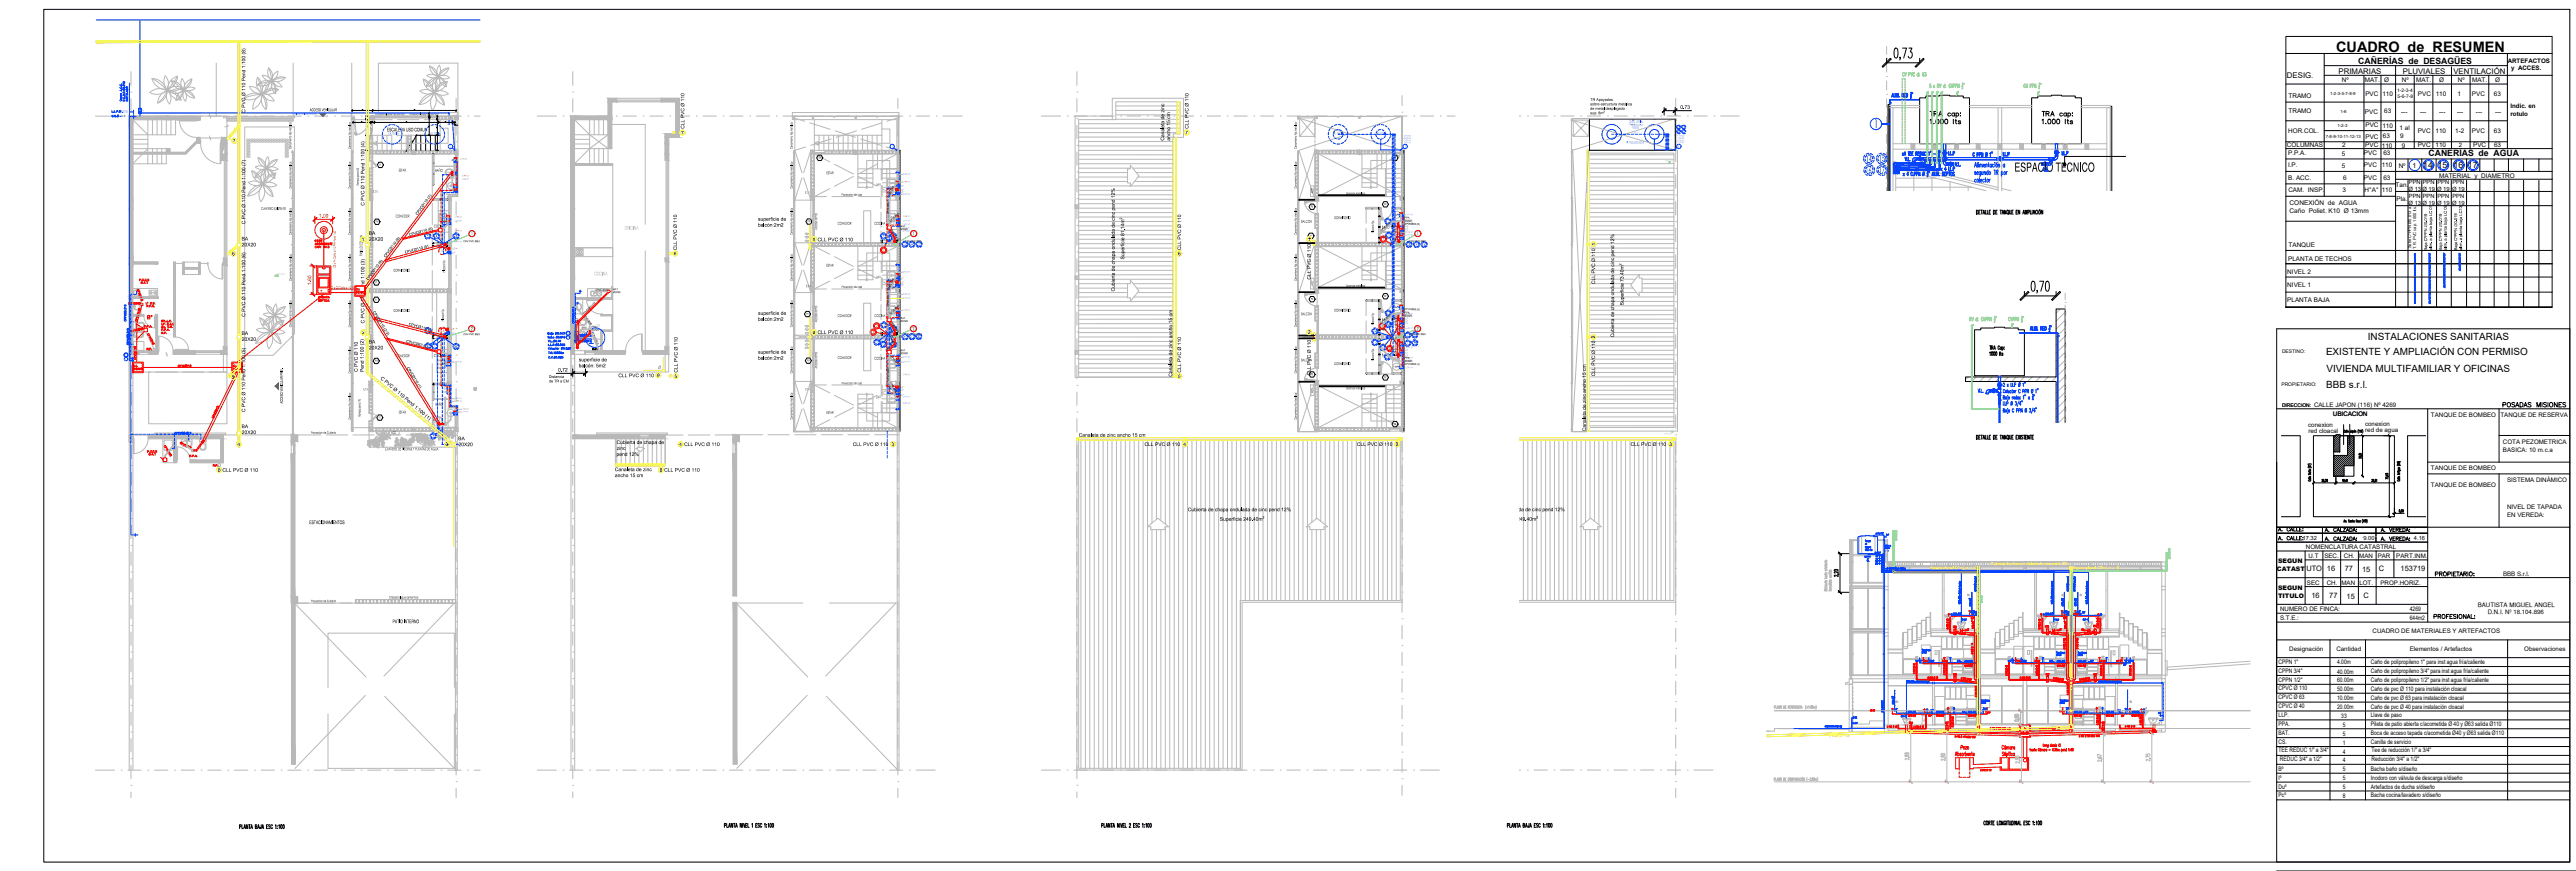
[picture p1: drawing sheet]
<svg xmlns="http://www.w3.org/2000/svg" width="1450mm" height="490mm" viewBox="0 0 1450 490" stroke-linecap="round" stroke-linejoin="round" font-family="sans-serif">
<defs><g id="words">
<text font-size="8.1" x="1315" y="29">CUADRO de RESUMEN</text>
<text font-size="8.1" fill="#003fff" x="1134" y="97">ESPACIO TECNICO</text>
<text font-size="8" fill="#003fff" x="1055" y="72">1</text>
<g font-size="5.7">
<text x="1408" y="230">POSADAS MISIONES</text>
<text x="1369" y="349">PROFESIONAL:</text>
</g>
<g font-size="5.6">
<text x="1333" y="191">INSTALACIONES SANITARIAS</text>
<text x="1309" y="200">EXISTENTE Y AMPLIACIÓN CON PERMISO</text>
<text x="1309" y="209">VIVIENDA MULTIFAMILIAR Y OFICINAS</text>
<text x="1309" y="218">BBB s.r.l.</text>
</g>
<g font-size="5.3" fill="#003fff">
<text x="1050" y="91">14</text>
<text x="1057" y="91">15</text>
<text x="1050" y="97">16</text>
<text x="1057" y="97">17</text>
</g>
<text font-size="5.3" x="1369" y="325">PROPIETARIO:</text>
<g font-size="4.9">
<text x="1327" y="36">CAÑERÍAS de DESAGÜES</text>
<text x="1367" y="88">CAÑERÍAS de AGUA</text>
<text x="1364" y="94">14</text>
<text x="1372" y="94">15</text>
<text x="1381" y="94">16</text>
<text x="1389" y="94">17</text>
<text x="1307" y="305">A. CALZADA:</text>
<text x="1307" y="300">A. CALZADA:</text>
</g>
<text font-size="4.9" fill="#f00" x="82" y="181">Bº</text>
<g font-size="4.9" fill="#b8b8b8">
<text x="1281" y="300">A. CALLE:</text>
<text x="1339" y="305">A. VEREDA:</text>
<text x="1339" y="300">A. VEREDA:</text>
</g>
<g font-size="4.4">
<text x="1316" y="42">PRIMARIAS</text>
<text x="1352" y="42">PLUVIALES</text>
<text x="1381" y="42">VENTILACIÓN</text>
<text x="1287" y="44">DESIG.</text>
</g>
<g font-size="4.2">
<text x="1298" y="321">UTO</text>
<text x="1310" y="321">16</text>
<text x="1320" y="321">77</text>
<text x="1329" y="322">15</text>
<text x="1339" y="321">C</text>
<text x="1351" y="321">153719</text>
<text x="1301" y="337">16</text>
<text x="1311" y="337">77</text>
<text x="1321" y="337">15</text>
<text x="1330" y="337">C</text>
</g>
<text font-size="4" x="1358" y="94">1</text>
<g font-size="3.9">
<text x="235" y="121" transform="rotate(-54 235 121)">CPVC</text>
<text x="230" y="133" transform="rotate(-15 230 133)">CPVC</text>
<text x="228" y="143" transform="rotate(-15 228 143)">CPVC</text>
<text x="217" y="145" transform="rotate(-53 217 145)">CPVC</text>
<text x="207" y="158" transform="rotate(-53 207 158)">CPVC</text>
<text x="210" y="176" transform="rotate(58 210 176)">CPVC</text>
<text x="230" y="183" transform="rotate(15 230 183)">CPVC</text>
<text x="229" y="193" transform="rotate(15 229 193)">CPVC</text>
<text x="229" y="207" transform="rotate(58 229 207)">CPVC</text>
</g>
<g font-size="3.7">
<text x="1289" y="115">CONEXIÓN de AGUA</text>
<text x="1289" y="120">Caño Poliet. K10 Ø 13mm</text>
</g>
<g font-size="3.6">
<text x="1318" y="46">Nº</text>
<text x="1331" y="46">MAT.</text>
<text x="1342" y="46">Ø</text>
<text x="1352" y="46">Nº</text>
<text x="1360" y="46">MAT.</text>
<text x="1373" y="46">Ø</text>
<text x="1383" y="46">Nº</text>
<text x="1391" y="46">MAT.</text>
<text x="1404" y="46">Ø</text>
<text x="1331" y="54">PVC</text>
<text x="1341" y="54">110</text>
<text x="1361" y="54">PVC</text>
<text x="1371" y="54">110</text>
<text x="1383" y="54">1</text>
<text x="1391" y="54">PVC</text>
<text x="1404" y="54">63</text>
<text x="1288" y="55">TRAMO</text>
<text x="1288" y="64">TRAMO</text>
<text x="1331" y="64">PVC</text>
<text x="1342" y="64">63</text>
<text x="1351" y="64">---</text>
<text x="1362" y="64">---</text>
<text x="1373" y="64">---</text>
<text x="1383" y="64">---</text>
<text x="1394" y="64">---</text>
<text x="1404" y="64">---</text>
<text x="1331" y="72">PVC</text>
<text x="1341" y="72">110</text>
<text x="1288" y="75">HOR.COL.</text>
<text x="1341" y="78">63</text>
<text x="1351" y="73">1 al</text>
<text x="1351" y="78">9</text>
<text x="1361" y="75">PVC</text>
<text x="1371" y="75">110</text>
<text x="1382" y="75">1-2</text>
<text x="1391" y="75">PVC</text>
<text x="1404" y="75">63</text>
<text x="1287" y="83">COLUMNAS</text>
<text x="1318" y="83">2</text>
<text x="1331" y="83">PVC</text>
<text x="1331" y="78">PVC</text>
<text x="1341" y="83">110</text>
<text x="1352" y="83">9</text>
<text x="1361" y="83">PVC</text>
<text x="1371" y="83">110</text>
<text x="1392" y="83">PVC</text>
<text x="1404" y="83">63</text>
<text x="1288" y="87">P.P.A.</text>
<text x="1318" y="88">5</text>
<text x="1331" y="87">PVC</text>
<text x="1342" y="87">63</text>
<text x="1288" y="94">I.P.</text>
<text x="1318" y="94">5</text>
<text x="1331" y="94">PVC</text>
<text x="1341" y="94">110</text>
<text x="1350" y="94">Nº</text>
<text x="1288" y="101">B. ACC.</text>
<text x="1319" y="101">6</text>
<text x="1331" y="101">PVC</text>
<text x="1342" y="102">63</text>
<text x="1373" y="100">MATERIAL y DIAMETRO</text>
<text x="1348" y="105">Tan.</text>
<text x="1288" y="108">CAM. INSP.</text>
<text x="1319" y="108">3</text>
<text x="1331" y="108">H°A°</text>
<text x="1341" y="108">110</text>
<text x="1349" y="113">Pla.</text>
<text x="1288" y="139">TANQUE</text>
<text x="1288" y="147">PLANTA DE TECHOS</text>
<text x="1287" y="154">NIVEL 2</text>
<text x="1287" y="162">NIVEL 1</text>
<text x="1287" y="170">PLANTA BAJA</text>
</g>
<g font-size="3.5">
<text x="1411" y="35">ARTEFACTOS</text>
<text x="1413" y="40">y ACCES.</text>
<text x="1413" y="61">Indic. en</text>
<text x="1413" y="65">rotulo</text>
<text x="1302" y="229">CALLE JAPON (116) Nº 4269</text>
<text x="1313" y="234">UBICACION</text>
<text x="1331" y="240">conexion</text>
<text x="1368" y="235">TANQUE DE BOMBEO</text>
<text x="1407" y="235">TANQUE DE RESERVA</text>
<text x="1299" y="240">conexion</text>
<text x="1299" y="244">red cloacal</text>
<text x="1331" y="243">red de agua</text>
<text x="1409" y="250">COTA PEZOMETRICA</text>
<text x="1409" y="254">BASICA: 10 m.c.a</text>
<text x="1368" y="264">TANQUE DE BOMBEO</text>
<text x="1368" y="274">TANQUE DE BOMBEO</text>
<text x="1411" y="271">SISTEMA DINÀMICO</text>
<text x="1411" y="286">NIVEL DE TAPADA</text>
<text x="1411" y="291">EN VEREDA:</text>
<text x="1298" y="309">NOMENCLATURA CATASTRAL</text>
<text x="1282" y="317">SEGUN</text>
<text x="1299" y="314">U.T</text>
<text x="1308" y="314">SEC.</text>
<text x="1319" y="314">CH.</text>
<text x="1328" y="314">MAN</text>
<text x="1338" y="314">PAR</text>
<text x="1349" y="314">PART.INM.</text>
<text x="1282" y="321">CATAST</text>
<text x="1298" y="329">SEC</text>
<text x="1310" y="329">CH.</text>
<text x="1318" y="329">MAN</text>
<text x="1328" y="329">LOT.</text>
<text x="1340" y="329">PROP.HORIZ.</text>
<text x="1282" y="332">SEGUN</text>
<text x="1282" y="337">TITULO</text>
<text x="1283" y="344">NUMERO DE FINCA:</text>
<text x="1356" y="344">4269</text>
<text x="1283" y="349">S.T.E.:</text>
<text x="1356" y="349">644m2</text>
<text x="1335" y="356">CUADRO DE MATERIALES Y ARTEFACTOS</text>
<text x="1289" y="366">Designación</text>
<text x="1315" y="366">Cantidad</text>
<text x="1356" y="366">Elementos / Artefactos</text>
<text x="1421" y="366">Observaciones</text>
<text x="1283" y="374">CPPN 1&quot;</text>
<text x="1315" y="374">4.00m</text>
<text x="1334" y="374">Caño de polipropileno 1&quot; para inst agua fría/caliente</text>
<text x="1283" y="379">CPPN 3/4&quot;</text>
<text x="1283" y="383">CPPN 1/2&quot;</text>
<text x="1315" y="379">40.00m</text>
<text x="1315" y="384">60.00m</text>
<text x="1334" y="379">Caño de polipropileno 3/4&quot; para inst agua fría/caliente</text>
<text x="1334" y="384">Caño de polipropileno 1/2&quot; para inst agua fría/caliente</text>
<text x="1283" y="388">CPVC Ø 110</text>
<text x="1315" y="389">50.00m</text>
<text x="1334" y="389">Caño de pvc Ø 110 para instalación cloacal</text>
<text x="1283" y="393">CPVC Ø 63</text>
<text x="1315" y="394">10.00m</text>
<text x="1334" y="394">Caño de pvc Ø 63 para instalación cloacal</text>
<text x="1283" y="398">CPVC Ø 40</text>
<text x="1315" y="399">20.00m</text>
<text x="1334" y="399">Caño de pvc Ø 40 para instalación cloacal</text>
<text x="1283" y="403">LLP.</text>
<text x="1318" y="404">33</text>
<text x="1334" y="403">Llave de paso</text>
<text x="1283" y="408">PPA.</text>
<text x="1283" y="414">BAT.</text>
<text x="1319" y="409">5</text>
<text x="1319" y="414">5</text>
<text x="1334" y="408">Pileta de patio abierta c/acometida Ø 40 y Ø63 salida Ø110</text>
<text x="1334" y="414">Boca de acceso tapada c/acometida Ø40 y Ø63 salida Ø110</text>
<text x="1283" y="419">CS.</text>
<text x="1319" y="419">1</text>
<text x="1334" y="419">Canilla de servicio</text>
<text x="1283" y="423">TEE REDUC 1/&quot; a 3/4&quot;</text>
<text x="1319" y="424">4</text>
<text x="1335" y="423">Tee de reducción 1/&quot; a 3/4&quot;</text>
<text x="1283" y="428">REDUC 3/4&quot; a 1/2&quot;</text>
<text x="1319" y="429">4</text>
<text x="1335" y="428">Reducción 3/4&quot; a 1/2&quot;</text>
<text x="1283" y="434">Bº</text>
<text x="1319" y="434">5</text>
<text x="1334" y="434">Bacha baño s/diseño</text>
<text x="1283" y="439">Iº</text>
<text x="1283" y="444">Duº</text>
<text x="1319" y="439">5</text>
<text x="1319" y="444">5</text>
<text x="1334" y="439">Inodoro con válvula de descarga s/diseño</text>
<text x="1334" y="444">Artefactos de ducha s/diseño</text>
<text x="1283" y="449">Pcº</text>
<text x="1319" y="449">8</text>
<text x="1334" y="449">Bacha cocina/lavadero s/diseño</text>
</g>
<g font-size="3.5" fill="#b8b8b8">
<text x="1106" y="336">Du</text>
<text x="1162" y="336" transform="rotate(-90 1162 336)">Du</text>
<text x="1170" y="336">Du</text>
<text x="1102" y="353">Bº</text>
<text x="1154" y="353">Bº</text>
<text x="1069" y="396" transform="rotate(-90 1069 396)">Du</text>
<text x="1198" y="396">Du</text>
<text x="1213" y="407" transform="rotate(-90 1213 407)">Bº</text>
</g>
<g font-size="3.5" fill="#f00">
<text x="1177" y="354">PPA</text>
<text x="1074" y="408">PPA</text>
<text x="1182" y="408">BAT</text>
</g>
<text font-size="3.5" fill="#d00" x="1075" y="407" transform="rotate(-90 1075 407)">Bº</text>
<g font-size="3.4">
<text x="1409" y="324">BBB S.r.l.</text>
<text x="1395" y="342">BAUTISTA MIGUEL ANGEL</text>
<text x="1400" y="345">D.N.I. Nº 18.104.896</text>
</g>
<g font-size="3.3">
<text x="1384" y="83">2</text>
<text x="1356" y="107">Ø 13</text>
<text x="1356" y="103">PPN</text>
<text x="1363" y="107">Ø 19</text>
<text x="1364" y="103">PPN</text>
<text x="1372" y="107">Ø 19</text>
<text x="1372" y="103">PPN</text>
<text x="1380" y="107">Ø 19</text>
<text x="1380" y="103">PPN</text>
<text x="1356" y="111">PPN</text>
<text x="1364" y="111">PPN</text>
<text x="1372" y="111">PPN</text>
<text x="1380" y="111">PPN</text>
<text x="1356" y="115">Ø 13</text>
<text x="1363" y="115">Ø 19</text>
<text x="1372" y="115">Ø 19</text>
<text x="1380" y="115">Ø 19</text>
</g>
<g font-size="3.2" fill="#003fff">
<text x="218" y="74">ESCALERA USO COMUN</text>
<text x="253" y="83">1</text>
<text x="502" y="83">1</text>
<text x="790" y="83">1</text>
<text x="944" y="83">1</text>
<text x="240" y="134">5</text>
<text x="245" y="134">4</text>
<text x="256" y="134">3</text>
<text x="497" y="134">9</text>
<text x="781" y="133">9</text>
<text x="336" y="185">Bº</text>
<text x="780" y="183">12</text>
<text x="773" y="187">14</text>
<text x="792" y="189">2</text>
<text x="244" y="196">7</text>
<text x="256" y="196">6</text>
<text x="493" y="193">2</text>
<text x="773" y="194">17</text>
<text x="792" y="194">7</text>
<text x="796" y="194">8</text>
<text x="780" y="202">16</text>
<text x="243" y="246">2</text>
</g>
<g font-size="3.2">
<text x="780" y="125">11</text>
<text x="265" y="132">1</text>
<text x="502" y="134">10</text>
<text x="514" y="132">1</text>
<text x="778" y="135">1</text>
<text x="798" y="132">1</text>
<text x="509" y="138">3</text>
<text x="513" y="138">4</text>
<text x="517" y="138">5</text>
<text x="793" y="138">3</text>
<text x="797" y="138">4</text>
<text x="801" y="138">5</text>
<text x="780" y="177">13</text>
<text x="265" y="186">2</text>
<text x="502" y="186">13</text>
<text x="514" y="186">2</text>
<text x="797" y="186">2</text>
<text x="240" y="187">2</text>
<text x="509" y="190">6</text>
<text x="513" y="190">7</text>
<text x="517" y="190">8</text>
<text x="796" y="189">6</text>
<text x="240" y="196">8</text>
<text x="502" y="195">16</text>
<text x="174" y="295">ESTACIONAMIENTOS</text>
<text x="1296" y="304">17.32</text>
<text x="1330" y="304">9.00</text>
<text x="1359" y="304">4.16</text>
<text x="221" y="351">PATIO INTERNO</text>
</g>
<g font-size="3.2" fill="#b8b8b8">
<text x="352" y="129">OFICINA</text>
<text x="334" y="155">COCINA</text>
<text x="777" y="184">2</text>
<text x="777" y="196">15</text>
</g>
<g font-size="3.2" fill="#d00">
<text x="497" y="142">1</text>
<text x="493" y="184">2</text>
<text x="496" y="184">12</text>
<text x="491" y="188">3</text>
<text x="496" y="195">15</text>
<text x="782" y="197">3</text>
</g>
<g font-size="3.1">
<text x="138" y="63" transform="rotate(-90 138 63)">C PVC Ø 110 Pend 1:100 (8)</text>
<text x="946" y="61">0.73</text>
<text x="383" y="76">7</text>
<text x="385" y="72" transform="rotate(-90 385 72)">CLL PVC Ø 110</text>
<text x="667" y="76">7</text>
<text x="669" y="72" transform="rotate(-90 669 72)">CLL PVC Ø 110</text>
<text x="131" y="80">7</text>
<text x="655" y="79" transform="rotate(-90 655 79)">Canaleta de zinc</text>
<text x="659" y="79" transform="rotate(-90 659 79)">ancho 15 cm</text>
<text x="205" y="116" transform="rotate(-90 205 116)">C PVC Ø 110 Pend 1:100 (4)</text>
<text x="427" y="124">superficie de</text>
<text x="138" y="126" transform="rotate(-90 138 126)">C PVC Ø 110 Pend 1:100 (7)</text>
<text x="427" y="128">balcón:2m2</text>
<text x="136" y="135">BA</text>
<text x="204" y="136">1</text>
<text x="208" y="132">BA</text>
<text x="208" y="135">20X20</text>
<text x="457" y="136">1</text>
<text x="460" y="136">CLL PVC Ø 110</text>
<text x="736" y="136">1</text>
<text x="131" y="144">6</text>
<text x="136" y="139">20X20</text>
<text x="379" y="144">6</text>
<text x="381" y="141" transform="rotate(-90 381 141)">CLL PVC Ø 110</text>
<text x="663" y="144">6</text>
<text x="665" y="141" transform="rotate(-90 665 141)">CLL PVC Ø 110</text>
<text x="633" y="146" transform="rotate(-90 633 146)">Superficie 81.14m</text>
<text x="738" y="157" transform="rotate(-90 738 157)">CLL PVC Ø 110</text>
<text x="898" y="160" transform="rotate(-90 898 160)">CLL PVC Ø 1101</text>
<text x="627" y="164" transform="rotate(-90 627 164)">Cubierta de chapa ondulada de cinc pend 12%</text>
<text x="914" y="172" transform="rotate(-90 914 172)">Superficie 73.40m</text>
<text x="138" y="178" transform="rotate(-90 138 178)">C PVC Ø 110 Pend 1:100 (6)</text>
<text x="427" y="177">superficie de</text>
<text x="427" y="180">balcón:2m2</text>
<text x="136" y="188">BA</text>
<text x="136" y="192">20X20</text>
<text x="460" y="188">CLL PVC Ø 110</text>
<text x="736" y="188">2</text>
<text x="909" y="190" transform="rotate(-90 909 190)">Cubierta de chapa ondulada de cinc pend 12%</text>
<text x="208" y="193">BA</text>
<text x="208" y="197">20X20</text>
<text x="326" y="203">superficie de</text>
<text x="427" y="202">balcón:2m2</text>
<text x="427" y="199">superficie de</text>
<text x="201" y="209" transform="rotate(-90 201 209)">C PVC Ø 110</text>
<text x="205" y="209" transform="rotate(-90 205 209)">Pend 1:100 (2)</text>
<text x="314" y="209">0.72</text>
<text x="326" y="207">balcón: 5m2</text>
<text x="381" y="210" transform="rotate(-90 381 210)">CLL PVC Ø 110</text>
<text x="665" y="210" transform="rotate(-90 665 210)">CLL PVC Ø 110</text>
<text x="131" y="213">5</text>
<text x="348" y="212">CLL PVC Ø 1109</text>
<text x="380" y="213">5</text>
<text x="660" y="212" transform="rotate(-90 660 212)">Canaleta de zinc ancho 15 cm</text>
<text x="663" y="213">5</text>
<text x="738" y="211" transform="rotate(-90 738 211)">CLL PVC Ø 110</text>
<text x="898" y="212" transform="rotate(-90 898 212)">CLL PVC Ø 1102</text>
<text x="138" y="232" transform="rotate(-90 138 232)">C PVC Ø 110 Pend 1:100 (5)</text>
<text x="136" y="241">BA</text>
<text x="136" y="244">20X20</text>
<text x="607" y="246">Canaleta de zinc ancho 15 cm</text>
<text x="893" y="243" transform="rotate(-90 893 243)">Canaleta de zinc ancho 15 cm</text>
<text x="134" y="251">4</text>
<text x="251" y="251">3</text>
<text x="258" y="248">BA</text>
<text x="258" y="251">20X20</text>
<text x="347" y="250">Cubierta de chapa de</text>
<text x="382" y="251">4 CLL PVC Ø 110</text>
<text x="480" y="251">CLL PVC Ø 1103</text>
<text x="644" y="251">CLL PVC Ø 110</text>
<text x="666" y="251">4</text>
<text x="764" y="251">CLL PVC Ø 1103</text>
<text x="918" y="251">CLL PVC Ø 1103</text>
<text x="347" y="256">pend 12%</text>
<text x="347" y="253">zinc</text>
<text x="123" y="265">8 CLL PVC Ø 110</text>
<text x="346" y="265">Canaleta de zinc 8 CLL PVC Ø 110</text>
<text x="346" y="268">ancho 15 cm</text>
<text x="669" y="288">Cubierta de chapa ondulada de cinc pend 12%</text>
<text x="823" y="288">Cubierta de chapa ondulada de cinc pend 12%</text>
<text x="687" y="293">Superficie 249.40m</text>
<text x="841" y="293">Superficie 249.40m</text>
</g>
<g font-size="3.1" fill="#f00">
<text x="179" y="122">1.00</text>
<text x="175" y="160" transform="rotate(-90 175 160)">1.60</text>
<text x="205" y="182" transform="rotate(-90 205 182)">C PVC Ø 110 Pend 1:100 (3)</text>
<text x="214" y="213" transform="rotate(40 214 213)">C PVC Ø 110 Pend 1:100 (1)</text>
</g>
<g font-size="3.1" fill="#ff0">
<text x="204" y="188">2</text>
<text x="457" y="188">2</text>
</g>
<g font-size="3.1" fill="#b8b8b8">
<text x="1099" y="348" transform="rotate(-90 1099 348)">Iº</text>
<text x="1151" y="349" transform="rotate(-90 1151 349)">Iº</text>
<text x="1177" y="353" transform="rotate(-90 1177 353)">Bº</text>
<text x="1183" y="349" transform="rotate(-90 1183 349)">Iº</text>
<text x="1209" y="400" transform="rotate(-90 1209 400)">Iº</text>
<text x="1084" y="407" transform="rotate(-90 1084 407)">Iº</text>
</g>
<g font-size="2.8">
<text x="1284" y="199">DESTINO:</text>
<text x="1284" y="217">PROPIETARIO:</text>
<text x="1284" y="229">DIRECCION:</text>
</g>
<g font-size="2.7">
<text x="1349" y="52">1-2-3-4</text>
<text x="1350" y="55">5-6-7-8</text>
</g>
<g font-size="2.6">
<text x="501" y="111" transform="rotate(-67 501 111)">CPVC Ø40</text>
<text x="500" y="120" transform="rotate(-91 500 120)">CPVC Ø40</text>
<text x="501" y="125" transform="rotate(-44 501 125)">CPVC Ø40</text>
<text x="778" y="130" transform="rotate(-45 778 130)">CPVC Ø40</text>
<text x="261" y="136">CDV PVC Ø63</text>
<text x="786" y="136" transform="rotate(-93 786 136)">CPVC</text>
<text x="793" y="136">CDV PVC Ø63</text>
<text x="335" y="164">CPVC Ø40</text>
<text x="501" y="163" transform="rotate(-67 501 163)">CPVC Ø40</text>
<text x="500" y="172" transform="rotate(-91 500 172)">CPVC Ø40</text>
<text x="328" y="177" transform="rotate(52 328 177)">CPVC Ø40</text>
<text x="329" y="177" transform="rotate(-45 329 177)">CPVC</text>
<text x="501" y="177" transform="rotate(-44 501 177)">CPVC Ø40</text>
<text x="778" y="182" transform="rotate(-45 778 182)">CPVC Ø40</text>
<text x="261" y="188">CDV PVC Ø63</text>
<text x="333" y="188" transform="rotate(66 333 188)">CPVC Ø40</text>
<text x="510" y="188">CDV PVC Ø63</text>
<text x="786" y="187" transform="rotate(-93 786 187)">CPVC</text>
<text x="793" y="188">CDV PVC Ø63</text>
<text x="324" y="193" transform="rotate(-89 324 193)">CPVC</text>
<text x="501" y="201" transform="rotate(46 501 201)">CPVC Ø40</text>
<text x="786" y="199" transform="rotate(-89 786 199)">CPVC</text>
<text x="500" y="214" transform="rotate(-91 500 214)">CPVC Ø40</text>
</g>
<g font-size="2.6" fill="#b8b8b8">
<text x="328" y="185">Ø40</text>
<text x="501" y="215" transform="rotate(66 501 215)">CPVC Ø40</text>
</g>
<g font-size="2.5">
<text x="174" y="63">ACCESO VEHICULAR</text>
<text x="224" y="96">ESTAR</text>
<text x="245" y="97">BAÑO</text>
<text x="465" y="98">ESTAR</text>
<text x="493" y="105">LAV.</text>
<text x="147" y="118">CANTERO EXISTENTE</text>
<text x="223" y="122">COMEDOR</text>
<text x="732" y="125">BALCON</text>
<text x="751" y="123">DORMITORIO</text>
<text x="471" y="126">COMEDOR</text>
<text x="778" y="129">BAÑO</text>
<text x="204" y="144" transform="rotate(-90 204 144)">PASILLO COMUN</text>
<text x="465" y="150">ESTAR</text>
<text x="221" y="153">DORMITORIO</text>
<text x="493" y="157">LAV.</text>
<text x="221" y="175">DORMITORIO</text>
<text x="471" y="178">COMEDOR</text>
<text x="732" y="177">BALCON</text>
<text x="751" y="175">DORMITORIO</text>
<text x="778" y="180">BAÑO</text>
<text x="223" y="201">COMEDOR</text>
<text x="471" y="202">COMEDOR</text>
<text x="732" y="203">BALCON</text>
<text x="751" y="205">DORMITORIO</text>
<text x="159" y="227" transform="rotate(-90 159 227)">ACCESO VEHICULAR PRIV.</text>
<text x="493" y="224">LAV.</text>
<text x="224" y="233">ESTAR</text>
<text x="465" y="233">ESTAR</text>
</g>
<g font-size="2.5" fill="#003fff">
<text x="244" y="128">COCINA</text>
<text x="492" y="202">COCINA</text>
<text x="245" y="228">BAÑO</text>
</g>
<g font-size="2.5" fill="#d00">
<text x="492" y="126">COCINA</text>
<text x="492" y="178">COCINA</text>
</g>
<text font-size="2.5" fill="#fff" x="244" y="201">COCINA</text>
<g font-size="2.5" fill="#b8b8b8">
<text x="778" y="200">BAÑO</text>
<text x="217" y="253">CANTERO DE PIEDRAS Y PLANTAS DE AGUA</text>
</g>
<g font-size="2.4">
<text x="1312" y="54">1-2-3-5-7-8-9</text>
<text x="1317" y="63">1-6</text>
<text x="1316" y="72">1-2-3</text>
<text x="1309" y="78">7-8-9-10-11-12-13</text>
</g>
<g font-size="2.3">
<text x="895" y="59">sobre estructura metálica</text>
<text x="895" y="57">TR Apoyados</text>
<text x="895" y="62">de metal desplegado</text>
<text x="895" y="64">sup: 8m</text>
<text x="238" y="117" transform="rotate(-54 238 117)">Ø110 (7)</text>
<text x="236" y="131" transform="rotate(-15 236 131)">Ø110 (6)</text>
<text x="220" y="141" transform="rotate(-53 220 141)">Ø110 (8)</text>
<text x="233" y="141" transform="rotate(-15 233 141)">Ø110 (5)</text>
<text x="1357" y="140" transform="rotate(-90 1357 140)">Sube CºPPN Ø0.013 a</text>
<text x="1360" y="140" transform="rotate(-90 1360 140)">T.R. PVC cap. 1000 lts.</text>
<text x="210" y="153" transform="rotate(-53 210 153)">Ø110 (9)</text>
<text x="235" y="184" transform="rotate(15 235 184)">Ø110 (4)</text>
<text x="234" y="194" transform="rotate(15 234 194)">Ø63 (1)</text>
<text x="232" y="212" transform="rotate(58 232 212)">Ø110 (1)</text>
<text x="309" y="213">Distancia</text>
<text x="309" y="215">de TR a EM</text>
</g>
<g font-size="2.3" fill="#ff0">
<text x="1121" y="318">Cubierta de chapa ondulada de cinc pend 12%</text>
<text x="1087" y="320">Bajada pluvial CPVC d: 110</text>
<text x="1167" y="320">Bajada pluvial CPVC d: 110</text>
</g>
<g font-size="2.2">
<text x="632" y="124" transform="rotate(-90 632 124)">2</text>
<text x="913" y="149" transform="rotate(-90 913 149)">2</text>
<text x="711" y="292">2</text>
<text x="865" y="292">2</text>
</g>
<g font-size="2.1">
<text x="211" y="65">Cribado bloque cementicioCribado bloque cementicio</text>
<text x="254" y="70">c.s</text>
<text x="164" y="84" transform="rotate(-90 164 84)">Cerramiento Fijo Metalico</text>
<text x="202" y="104" transform="rotate(-90 202 104)">Rampa pend 4%</text>
<text x="446" y="106" transform="rotate(-90 446 106)">Cerramiento Fijo Metalico</text>
<text x="210" y="108">E.T.V.</text>
<text x="453" y="109">E.T.V.</text>
<text x="474" y="110">Proyeccion de Losa</text>
<text x="739" y="109" transform="rotate(-90 739 109)">ACC</text>
<text x="758" y="109">Baranda metalica</text>
<text x="773" y="131" transform="rotate(-90 773 131)">Placard Fijo</text>
<text x="446" y="132" transform="rotate(-90 446 132)">Cerramiento Fijo Metalico</text>
<text x="251" y="153" transform="rotate(-90 251 153)">Placard Fijo</text>
<text x="446" y="158" transform="rotate(-90 446 158)">Cerramiento Fijo Metalico</text>
<text x="454" y="162">E.T.V.</text>
<text x="739" y="161" transform="rotate(-90 739 161)">ACC</text>
<text x="758" y="161">Baranda metalica</text>
<text x="474" y="162">Proyeccion de Losa</text>
<text x="197" y="184" transform="rotate(-90 197 184)">Cerramiento Fijo Metalico</text>
<text x="250" y="181" transform="rotate(-90 250 181)">Placard Fijo</text>
<text x="460" y="181" transform="rotate(-90 460 181)">ACCESO DEPTO</text>
<text x="730" y="184" transform="rotate(-90 730 184)">Cerramiento Fijo Metalico</text>
<text x="773" y="183" transform="rotate(-90 773 183)">Placard Fijo</text>
<text x="773" y="203" transform="rotate(-90 773 203)">Placard Fijo</text>
<text x="205" y="220">E.T.V.</text>
<text x="453" y="220">E.T.V.</text>
<text x="474" y="216">Proyeccion de Losa</text>
<text x="739" y="221" transform="rotate(-90 739 221)">ACC</text>
<text x="758" y="219">Baranda metalica</text>
<text x="203" y="234" transform="rotate(-90 203 234)">Rampa pend 1%</text>
<text x="175" y="244">Proyeccion de Cubierta</text>
<text x="220" y="244">ACC</text>
<text x="175" y="339">Proyeccion de Cubierta</text>
<text x="219" y="337">Cribado bloque cementicio</text>
</g>
<g font-size="2.1" fill="#b8b8b8">
<text x="209" y="78" transform="rotate(-90 209 78)">Proyeccion Losa</text>
<text x="197" y="84" transform="rotate(-90 197 84)">Cerramiento Fijo Metalico</text>
<text x="446" y="84" transform="rotate(-90 446 84)">Cerramiento Fijo Metalico</text>
<text x="730" y="84" transform="rotate(-90 730 84)">Cerramiento Fijo Metalico</text>
<text x="164" y="106" transform="rotate(-90 164 106)">Cerramiento Fijo Metalico</text>
<text x="197" y="106" transform="rotate(-90 197 106)">Cerramiento Fijo Metalico</text>
<text x="730" y="106" transform="rotate(-90 730 106)">Cerramiento Fijo Metalico</text>
<text x="460" y="129" transform="rotate(-90 460 129)">ACCESO DEPTO</text>
<text x="164" y="132" transform="rotate(-90 164 132)">Cerramiento Fijo Metalico</text>
<text x="197" y="132" transform="rotate(-90 197 132)">Cerramiento Fijo Metalico</text>
<text x="730" y="132" transform="rotate(-90 730 132)">Cerramiento Fijo Metalico</text>
<text x="164" y="158" transform="rotate(-90 164 158)">Cerramiento Fijo Metalico</text>
<text x="197" y="158" transform="rotate(-90 197 158)">Cerramiento Fijo Metalico</text>
<text x="730" y="158" transform="rotate(-90 730 158)">Cerramiento Fijo Metalico</text>
<text x="164" y="184" transform="rotate(-90 164 184)">Cerramiento Fijo Metalico</text>
<text x="446" y="184" transform="rotate(-90 446 184)">Cerramiento Fijo Metalico</text>
<text x="460" y="207" transform="rotate(-90 460 207)">ACCESO DEPTO</text>
<text x="197" y="210" transform="rotate(-90 197 210)">Cerramiento Fijo Metalico</text>
<text x="446" y="210" transform="rotate(-90 446 210)">Cerramiento Fijo Metalico</text>
<text x="730" y="210" transform="rotate(-90 730 210)">Cerramiento Fijo Metalico</text>
<text x="197" y="236" transform="rotate(-90 197 236)">Cerramiento Fijo Metalico</text>
<text x="446" y="236" transform="rotate(-90 446 236)">Cerramiento Fijo Metalico</text>
<text x="730" y="236" transform="rotate(-90 730 236)">Cerramiento Fijo Metalico</text>
</g>
<g font-size="2.1" fill="#003fff">
<text x="944" y="75">16</text>
<text x="944" y="72">14</text>
<text x="947" y="72">15</text>
<text x="947" y="75">17</text>
<text x="253" y="250">c.s</text>
</g>
<g font-size="2.1" fill="#f00">
<text x="189" y="151" transform="rotate(-90 189 151)">CS a PA Caño d:110 PPN Pend 1:60</text>
<text x="186" y="162">CI a CS Caño d:110 PPN Pend 1:60</text>
</g>
<g font-size="1.9" fill="#003fff">
<text x="917" y="69">2x T.R. 1000lts.</text>
<text x="917" y="71">Prefabricado</text>
<text x="219" y="76">T.R. 1000lts.</text>
<text x="750" y="76">T.R. 1000lts.</text>
<text x="774" y="76">T.R. 1000lts.</text>
<text x="918" y="72">Tricapa</text>
<text x="915" y="81">TR Apoyado sobre</text>
<text x="502" y="109">T.E.</text>
<text x="502" y="161">T.E.</text>
</g>
<g font-size="1.9">
<text x="242" y="76">T.R. 1000lts.</text>
<text x="502" y="220">T.E.</text>
</g>
<g font-size="1.9" fill="#d00">
<text x="248" y="142">T.E.</text>
<text x="248" y="187">T.E.</text>
</g>
<g font-size="1.8" fill="#003fff">
<text x="319" y="190">1</text>
<text x="319" y="188">1</text>
<text x="71" y="203">1</text>
<text x="71" y="200">1</text>
</g>
<g font-size="1.7">
<text x="461" y="89">V2</text>
<text x="784" y="89">V2</text>
<text x="213" y="93">V1</text>
<text x="738" y="117">P3</text>
<text x="779" y="115">P2</text>
<text x="211" y="125">PV1</text>
<text x="455" y="125">PV1</text>
<text x="737" y="133">V1</text>
<text x="211" y="159">V1</text>
<text x="779" y="167">P2</text>
<text x="211" y="169">V1</text>
<text x="738" y="169">P3</text>
<text x="454" y="177">PV1</text>
<text x="211" y="203">PV1</text>
<text x="454" y="203">PV1</text>
<text x="738" y="211">P3</text>
<text x="779" y="213">P2</text>
<text x="213" y="235">V1</text>
<text x="784" y="239">V2</text>
</g>
<g font-size="1.6" fill="#003fff">
<text x="67" y="66">0.019</text>
<text x="68" y="63">0.019</text>
<text x="80" y="63">M</text>
<text x="166" y="64">ALIMENTACION DESDE RED</text>
<text x="252" y="70">LL.P</text>
<text x="507" y="105">LL.P</text>
<text x="253" y="108">LL.P</text>
<text x="507" y="109">LL.P</text>
<text x="250" y="126">LL.P</text>
<text x="250" y="124">LL.P</text>
<text x="503" y="126">LL.P</text>
<text x="503" y="124">LL.P</text>
<text x="791" y="128">LL.P</text>
<text x="255" y="143">LL.P</text>
<text x="507" y="161">LL.P</text>
<text x="507" y="157">LL.P</text>
<text x="503" y="178">LL.P</text>
<text x="503" y="176">LL.P</text>
<text x="254" y="188">LL.P</text>
<text x="250" y="204">LL.P</text>
<text x="791" y="200">LL.P</text>
<text x="250" y="219">LL.P</text>
<text x="250" y="218">LL.P</text>
<text x="507" y="223">LL.P</text>
<text x="244" y="240">LL.P</text>
</g>
<g font-size="1.6">
<text x="902" y="63">2</text>
<text x="786" y="121">Lº</text>
<text x="791" y="123">PPA</text>
<text x="501" y="129" transform="rotate(56 501 129)">Ø63 (11-12)</text>
<text x="507" y="128">BAT</text>
<text x="507" y="129">20X20</text>
<text x="783" y="128">Ipº</text>
<text x="790" y="126" transform="rotate(1 790 126)">CPVCØ63 (6)</text>
<text x="778" y="134">Duº</text>
<text x="786" y="132" transform="rotate(-93 786 132)">Ø110 (3)</text>
<text x="345" y="163">BAT</text>
<text x="345" y="165">20X20</text>
<text x="786" y="173">Lº</text>
<text x="331" y="174" transform="rotate(-46 331 174)">Ø63 (13)</text>
<text x="507" y="179">BAT</text>
<text x="783" y="180">Ipº</text>
<text x="790" y="174" transform="rotate(1 790 174)">CPVCØ63 (5)</text>
<text x="791" y="176">PPA</text>
<text x="333" y="184">PPA</text>
<text x="501" y="181" transform="rotate(56 501 181)">Ø63 (9-10)</text>
<text x="507" y="181">20X20</text>
<text x="778" y="186">Duº</text>
<text x="786" y="183" transform="rotate(-93 786 183)">Ø110 (2)</text>
<text x="324" y="189" transform="rotate(-89 324 189)">Ø110 (4)</text>
<text x="333" y="186">20X20</text>
<text x="499" y="198" transform="rotate(-52 499 198)">Ø63 (7)</text>
<text x="507" y="198">BAT</text>
<text x="778" y="194">Duº</text>
<text x="786" y="195" transform="rotate(-89 786 195)">Ø110 (1)</text>
<text x="503" y="204">LL.P</text>
<text x="503" y="202">LL.P</text>
<text x="507" y="199">20X20</text>
<text x="785" y="200">Ipº</text>
<text x="791" y="202">PPA</text>
<text x="785" y="207">Lº</text>
<text x="790" y="205" transform="rotate(1 790 205)">CPVCØ63 (4)</text>
</g>
<text font-size="1.6" fill="#f00" x="253" y="98">LL.P</text>
<g font-size="1.6" fill="#d00">
<text x="253" y="107">LL.P</text>
<text x="507" y="107">LL.P</text>
<text x="791" y="130">LL.P</text>
<text x="255" y="140">LL.P</text>
<text x="507" y="159">LL.P</text>
<text x="791" y="180">LL.P</text>
<text x="254" y="186">LL.P</text>
<text x="791" y="182">LL.P</text>
<text x="791" y="197">LL.P</text>
<text x="250" y="202">LL.P</text>
<text x="791" y="199">LL.P</text>
<text x="507" y="220">LL.P</text>
<text x="507" y="218">LL.P</text>
</g>
<text font-size="1.6" fill="#6edd6e" x="503" y="193" transform="rotate(-91 503 193)">Ø63 (8)</text>
<g font-size="1.6" fill="#ff0">
<text x="1113" y="412">BA</text>
<text x="1113" y="413">20X20</text>
<text x="1165" y="411">BA</text>
<text x="1165" y="413">20X20</text>
<text x="1030" y="415" transform="rotate(-2 1030 415)">C PVC pend: 1:60</text>
</g>
<g font-size="1.2" fill="#003fff">
<text x="790" y="77">C. PPN 3/4&quot;</text>
<text x="919" y="75">C. PPN 1&quot;</text>
<text x="944" y="77">C. PPN 3/4&quot;</text>
<text x="790" y="78">C. PPN 3/4&quot;</text>
<text x="790" y="79">C. PPN 3/4&quot;</text>
<text x="790" y="81">C. PPN 3/4&quot;</text>
<text x="944" y="78">C. PPN 3/4&quot;</text>
<text x="944" y="79">C. PPN 3/4&quot;</text>
<text x="944" y="81">C. PPN 3/4&quot;</text>
<text x="785" y="88">CVPVC Ø 63</text>
<text x="260" y="101">C. PPN 1/2&quot;</text>
<text x="508" y="98">C. PPN 1/2&quot;</text>
<text x="508" y="110">C. PPN 1/2&quot;</text>
<text x="256" y="125">C. PPN 1/2&quot;</text>
<text x="508" y="125">C. PPN 1/2&quot;</text>
<text x="791" y="121">C. PPN 1/2&quot;</text>
<text x="508" y="127">C. PPN 1/2&quot;</text>
<text x="508" y="129">C. PPN 1/2&quot;</text>
<text x="508" y="130">C. PPN 1/2&quot;</text>
<text x="256" y="136">C. PPN 1/2&quot;</text>
<text x="791" y="132">C. PPN 1/2&quot;</text>
<text x="508" y="153">C. PPN 1/2&quot;</text>
<text x="508" y="166">C. PPN 1/2&quot;</text>
<text x="508" y="168">C. PPN 1/2&quot;</text>
<text x="791" y="185">C. PPN 1/2&quot;</text>
<text x="791" y="196">C. PPN 1/2&quot;</text>
<text x="256" y="204">C. PPN 1/2&quot;</text>
<text x="508" y="204">C. PPN 1/2&quot;</text>
<text x="508" y="201">C. PPN 1/2&quot;</text>
<text x="791" y="207">C. PPN 1/2&quot;</text>
<text x="256" y="224">C. PPN 1/2&quot;</text>
<text x="508" y="227">C. PPN 1/2&quot;</text>
<text x="508" y="224">C. PPN 1/2&quot;</text>
<text x="260" y="232">C. PPN 1/2&quot;</text>
<text x="1061" y="310">Ø1&quot; a &quot;</text>
</g>
<g font-size="1.2" fill="#d00">
<text x="259" y="90">C. PPN 1/2&quot;</text>
<text x="260" y="99">C. PPN 1/2&quot;</text>
<text x="508" y="103">C. PPN 1/2&quot;</text>
<text x="256" y="122">C. PPN 1/2&quot;</text>
<text x="508" y="122">C. PPN 1/2&quot;</text>
<text x="256" y="130">C. PPN 1/2&quot;</text>
<text x="791" y="131">C. PPN 1/2&quot;</text>
<text x="508" y="175">C. PPN 1/2&quot;</text>
<text x="508" y="211">C. PPN 1/2&quot;</text>
<text x="256" y="226">C. PPN 1/2&quot;</text>
<text x="260" y="230">C. PPN 1/2&quot;</text>
</g>
<g font-size="1.2" fill="#6edd6e">
<text x="937" y="91">CVPVC Ø 63</text>
<text x="156" y="155">CVPVC Ø 63</text>
<text x="936" y="244">CVPVC Ø 63</text>
</g>
<g font-size="1.2">
<text x="791" y="125">C. PPN 1/2&quot;</text>
<text x="791" y="126">C. PPN 1/2&quot;</text>
<text x="791" y="178">C. PPN 1/2&quot;</text>
<text x="791" y="204">C. PPN 1/2&quot;</text>
</g>
<g font-size=".9" fill="#003fff">
<text x="1063" y="310">3</text>
<text x="1063" y="311">4</text>
</g>
<g font-size=".8">
<text x="203" y="62">1.15</text>
<text x="233" y="62">4.70</text>
<text x="241" y="65" transform="rotate(-90 241 65)">0.10</text>
<text x="203" y="69">1.00</text>
<text x="206" y="67" transform="rotate(-90 206 67)">0.20</text>
<text x="209" y="69">0.20</text>
<text x="228" y="69">3.61</text>
<text x="241" y="72" transform="rotate(-90 241 72)">0.99</text>
<text x="246" y="67" transform="rotate(-90 246 67)">0.20</text>
<text x="250" y="69">0.79</text>
<text x="256" y="70">0.14</text>
<text x="206" y="77" transform="rotate(-90 206 77)">1.73</text>
<text x="246" y="72" transform="rotate(-90 246 72)">0.88</text>
<text x="246" y="81" transform="rotate(-90 246 81)">0.85</text>
</g>
</g></defs>
<!-- layer: PLANTAS|Arq. Lavado -->
<g fill="none" stroke="#b8b8b8" stroke-width=".56">
<path d="M628 60h36M110 80l1 1M110 79l2 2M111 78l2 2M111 79l2 2M111 79l1 2M111 78l2 1M112 78h1M374 77h2v13h-2zM607 70h57M607 77h53M607 80h53"/>
<path d="M628 65h36M628 67h36M662 75h-55M664 62h-36M664 72h-57M75 86l1 1M75 86v1M76 86l1 1M77 86l1 1M78 86l1 1M79 86l1 1M80 86l1 1"/>
<path d="M81 86l1 1M82 86l1 1M83 86l1 1M84 86l1 1M85 86l1 1M86 86l1 1M87 86l1 1M88 86l1 1M89 86l1 1M90 86l1 1M91 86l1 1M92 86l1 1"/>
<path d="M93 86l1 1M94 86l1 1M95 86l1 1M96 86l1 1M97 86l1 1M98 86l1 1M99 86l1 1M100 86l1 1M101 86l1 1M102 86l1 1M103 86l1 1M104 86l1 1"/>
<path d="M104 86h1M104 85l1 1M105 85v1M105 85l1 1M105 85h1M106 84v1M106 84l1 1M106 84h1M106 83l1 1M107 83v1M107 83l1 1M107 83h1"/>
<path d="M108 82v1M108 82l1 1M108 82h1M108 81l1 1M109 81v1M109 81l1 1M109 81h1M110 80v1M323 92l1 1M323 93h1M324 92l1 1M325 92l1 1"/>
<path d="M326 92l1 1M327 92l1 1M328 92l1 1M329 92l1 1M330 92l1 1M331 92l1 1M332 92l1 1M333 92l1 1M334 92l1 1M335 92l1 1M336 92l1 1M337 92l1 1"/>
<path d="M338 92l1 1M339 92l1 1M340 92l1 1M341 92l1 1M342 92l1 1M343 92l1 1M344 92l1 1M345 92h.1M607 82h53M607 85h53M607 90h53M607 92h53"/>
<path d="M607 95h29M607 97h28M635 100h-28M638 95h22M640 97h20M641 100h19M660 87h-53M607 102h28M607 105h29M607 107h53M607 110h53M607 117h53"/>
<path d="M607 120h53M637 105h23M660 102h-21M660 112h-53M660 115h-53M607 122h53M607 125h53M607 130h53M607 132h53M607 135h53M607 137h53M660 127h-53"/>
<path d="M660 140h-53M75 148h.1M75 147l1 1M76 147l1 1M77 147l1 1M78 147l1 1M79 147l1 1M80 147l1 1M81 147l1 1M82 147l1 1M83 147l1 1M84 147l1 1"/>
<path d="M85 147l1 1M86 147l1 1M87 147l1 1M88 147l1 1M89 147v1M98 147l1 1M98 148l1 1M98 149l1 1M98 150l1 1M98 151l1 1M98 152l1 1M98 153l1 1"/>
<path d="M98 154l1 1M98 155l1 1M98 156l1 1M98 157l1 1M98 158l1 1M98 159l1 1M98 160l1 1M99 147v1M103 152l1 1M103 153l1 1M103 148l1 1M103 149l1 1"/>
<path d="M103 149l2 2M103 150l1 1M103 151l1 1M103 154h.1M103 147l1 1M104 147v1M104 150l1 1M105 150l1 1M106 150l1 1M107 150l1 1M108 150l1 1M109 150l1 1"/>
<path d="M110 150l1 1M111 150l1 1M111 150l2 2M112 148l1 1M112 149l1 1M112 150l1 1M112 152l1 1M112 153l1 1M112 154h.1M112 147l1 1M607 145h53M607 147h53"/>
<path d="M607 150h53M607 157h53M607 160h28M638 160h22M660 142h-53M660 152h-53M660 155h-53M75 167v1M75 168h.1M75 177l1 1M75 177v1M75 167l1 1"/>
<path d="M76 167l1 1M76 177l1 1M77 167l1 1M77 177l1 1M78 167l1 1M78 177l1 1M79 167l1 1M79 177l1 1M80 177l1 1M80 167l1 1M81 167l1 1M82 167l1 1"/>
<path d="M83 167l1 1M84 167l1 1M85 167l1 1M86 167l1 1M87 167l1 1M88 167l1 1M88 177l1 1M88 179l1 1M88 178l1 1M88 180l1 1M88 177h1M89 167h.1"/>
<path d="M98 161l1 1M98 162l1 1M98 163l1 1M98 164l1 1M98 165l1 1M98 166l1 1M98 167l1 1M98 168l1 1M98 169l1 1M98 170l1 1M98 171l1 1M98 172l1 1"/>
<path d="M98 173l1 1M98 174l1 1M98 175l1 1M98 176l1 1M98 177l1 1M98 178l1 1M98 179l1 1M98 180l1 1M323 168h.1M323 167l1 1M323 168h1M324 167l1 1"/>
<path d="M325 167l1 1M326 167l1 1M327 167l1 1M328 167l1 1M329 167l1 1M330 167l1 1M331 167l1 1M332 167l1 1M333 167l1 1M334 167l1 1M335 167l1 1M336 167l1 1"/>
<path d="M337 167l1 1M338 167l1 1M338 177l1 1M338 178h.1M339 177v1M339 167l1 1M339 177l1 1M340 177l1 1M340 167l1 1M341 177v1M341 167l1 1M341 177l1 1"/>
<path d="M342 177v1M342 167l1 1M342 177l1 1M343 177v1M343 167l1 1M343 177l1 1M343 177l2 1M344 167v1M344 177l1 1M344 167l1 1M344 178l1 1M344 179h1"/>
<path d="M344 179l1 1M344 180l1 1M344 164l1 1M344 165l1 1M344 166l1 1M344 167h1M344 177h1M345 177h.1M607 162h28M607 165h28M607 170h53M607 172h53"/>
<path d="M607 175h53M607 177h53M635 167h-28M638 167h22M640 162h20M640 165h20M660 180h-53M84 197l2 2M84 198l1 1M84 199h.1M85 197l2 2M86 197l2 2"/>
<path d="M87 197l2 2M88 197l1 1M88 181l1 1M88 182l1 1M88 183l1 1M88 184l1 1M88 185l1 1M88 186l1 1M88 187l1 1M88 188l1 1M88 189l1 1M88 190l1 1"/>
<path d="M88 191l1 1M88 192l1 1M88 193l1 1M88 194l1 1M88 195l1 1M88 196l1 1M88 196l1 1h-1M98 181l1 1M98 182l1 1M98 183l1 1M98 184l1 1M98 185l1 1"/>
<path d="M98 186l1 1M98 187l1 1M98 188l1 1M98 189h.1M338 186l1 1M338 186h1M339 186h.1M339 186h1M340 186h.1M340 186h1M341 186h.1M341 186h1"/>
<path d="M342 186h1M343 186h.1M343 186h1M344 186h.1M344 186h1M344 181l1 1M344 182h1M344 182l1 1M344 183h1M344 183l1 1M344 184h1M344 184l1 1"/>
<path d="M344 185l1 1M607 185h53M607 187h53M607 190h53M607 197h53M607 200h53M660 182h-53M660 192h-53M660 195h-53M607 202h53M607 205h53M607 210h53"/>
<path d="M607 212h53M660 207h-53M75 245h9M347 247v14M350 247v14M352 247v14M355 247v14M357 247v14M360 247v5M360 254v7M362 247v5M362 253v8"/>
<path d="M365 247v14M367 247v14M370 247v14M372 247v14M608 248v184M611 248v184M613 248v184M616 248v184M618 248v184M621 248v184M623 248v184M626 248v184"/>
<path d="M628 248v184M631 248v184M633 248v184M636 248v184M638 248v184M641 248v184M643 248v184M646 248v184M648 248v46M651 248v44M653 248v45M656 248v47"/>
<path d="M658 248v184M661 248v184M663 248v184M666 248v184M668 248v184M671 248v184M673 248v184M676 248v184M678 248v184M681 248v184M683 248v184M686 248v184"/>
<path d="M688 248v184M691 248v184M693 248v184M696 248v184M698 248v90M701 248v90M703 248v90M706 248v90M708 248v90M711 248v90M713 248v90M716 248v90"/>
<path d="M718 248v90M721 248v90M723 248v90M726 248v90M728 248v90M731 248v90M733 248v90M736 248v48M738 248v46M741 248v44M743 248v45M746 248v47"/>
<path d="M748 248v90M751 248v90M753 248v90M756 248v90M758 248v90M761 248v90M763 248v90M766 248v90M768 248v90M771 248v90M773 248v90M776 248v90"/>
<path d="M778 248v90M781 248v90M783 248v90M786 248v90M648 298v134M651 298v134M653 298v134M656 296v136M736 296v42M738 298v40M741 298v40M743 298v40"/>
<path d="M746 296v42"/>
</g>
<g fill="#b8b8b8" stroke="#b8b8b8" stroke-width=".56">
<path d="M321 65l2 82h-2z"/>
<path d="M321 147h2v50z"/>
<path d="M73 65l40 2v-2zM73 65l40 2h-40z"/>
<path d="M73 67l2 80v-80zM73 67l2 80h-2z"/>
<path d="M73 147l16 1v-1zM73 147l16 1h-16z"/>
<path d="M73 148l2 19v-19zM73 148l2 19h-2z"/>
<path d="M73 167l2 1v-1zM73 167l2 1h-2z"/>
<path d="M73 168l2 9v-9zM73 168l2 9h-2z"/>
<path d="M73 177l2 1v-1zM73 177l2 1h-2z"/>
<path d="M73 178l2 17v-17zM73 178l2 17h-2z"/>
<path d="M117 245l9 2v-2zM117 245l9 2h-9z"/>
<path d="M84 245l27 2v-2zM84 245l27 2h-27z"/>
<path d="M124 247l2 12v-12zM124 247l2 12h-2z"/>
<path d="M107 259l19 1v-1zM107 259l19 1h-19z"/>
<path d="M98 247l1 13v-13zM98 247l1 13h-1z"/>
<path d="M164 248l2 2v-2zM164 248l2 2h-2z"/>
<path d="M165 250l1 5v-5zM165 250l1 5h-1z"/>
<path d="M164 255l2 81v-81zM164 255l2 81h-2z"/>
<path d="M164 339l2 91v-91zM164 339l2 91h-2z"/>
<path d="M413 247l2 2v-2zM413 247l2 2h-2z"/>
<path d="M414 249l1 6v-6zM414 249l1 6h-1z"/>
<path d="M413 255l2 80v-80zM413 255l2 80h-2z"/>
<path d="M413 339l2 91v-91zM413 339l2 91h-2z"/>
<path d="M321 67l2 48v-48zM321 67l2 48h-2z"/>
<path d="M321 117l2 30v-30zM321 117l2 30h-2z"/>
<path d="M321 147l2 8v-8zM321 147l2 8h-2z"/>
<path d="M323 65l19 2v-2zM323 65l19 2h-19z"/>
<path d="M372 55l10 2v-2zM372 55l10 2h-10z"/>
<path d="M380 57l2 18v-18zM380 57l2 18h-2z"/>
<path d="M374 75l8 2v-2zM374 75l8 2h-8z"/>
<path d="M342 67l2 17v-17zM342 67l2 17h-2z"/>
<path d="M342 55l5 2v-2zM342 55l5 2h-5z"/>
<path d="M342 57l2 8v-8zM342 57l2 8h-2z"/>
<path d="M321 65l2 82h-2zM321 147l2 8v-8zM321 147l2 8h-2z"/>
<path d="M321 65l2 82h-2zM321 147l2 50v-50zM321 147l2 50h-2zM321 147l2 50h-2z"/>
<path d="M374 77l2 4v-4zM374 77l2 4h-2z"/>
<path d="M374 81l2 6v-6zM374 81l2 6h-2z"/>
<path d="M374 87l2 3v-3zM374 87l2 3h-2z"/>
<path d="M362 197l12 1v-1zM362 197l12 1h-12z"/>
<path d="M362 198l12 1v-1zM362 198l12 1h-12z"/>
<path d="M335 197l17 2v-2zM335 197l17 2h-17z"/>
<path d="M366 245l8 2v-2zM366 245l8 2h-8z"/>
<path d="M322 245l38 2v-2zM322 245l38 2h-38z"/>
</g>
<!-- layer: PLANTAS|Arq. Corte -->
<g fill="none" stroke="#b8b8b8" stroke-width=".56">
<path d="M342 55h5v2h-3v27h-2zM73 65h40v2h-38v80h14v1h-14v49h3v2h-5zM128 67h37v1h-37zM208 76h2v9h-2zM209 65h2v2h-2zM211 65h4v1h-4zM215 65h4v1h-4zM219 65h4v1h-4zM223 65h4v1h-4zM227 65h4v1h-4zM231 65h4v1h-4zM235 65h4v1h-4z"/>
<path d="M239 65h4v1h-4zM243 65h4v1h-4zM247 65h8v2h-8zM256 65h2v2h-2zM342 65h-21v144h2v-10h6v-2h-6v-130h19M374 77v-2h6v-18h-8v-2h10v22h-6M75 86h29l7-7v-1h2v3h-2l-6 6h-30M208 95h2v16h-2zM208 87h2v4h-2zM208 85h2v2h-2zM210 81v6h22l-1-11h-2v9h-19M232 85h2v2h-2z"/>
<path d="M234 85h22v2h-22zM243 87v17h1v-17M256 85h2v2h-2zM256 85v-17h-1v-3h3v20M256 87h2v24h-5v-2h3zM323 92h22v1h-22M456 87h2v24h-2zM456 85h2v1l-2 1zM464 85h16v2h-16zM480 85h2v1l-2 1zM482 85h22v2h-22zM504 85h2v1l-2 1z"/>
<path d="M506 85h1M740 85h2v1l-2 1zM742 85v26h-2v-24h24v-2zM764 85h2v2l-2-1zM766 85h16v2h-16zM788 85h2v2l-2-1zM790 85h.1M208 111h2v2h-2zM243 112h9v1h-9zM252 111h2v2h-2zM253 113h1v24h-1zM456 111h2v2h-2z"/>
<path d="M504 111h2v1l-2 1zM505 111h1v-24h-1v24M740 111h2v2h-2zM776 118v19h1v-20h-8v1h7M788 111h2v1l-2 1zM789 111h1v-24h-1v24M789 117h-5v1h5M208 139h2v16h-2zM208 137h2v2h-2zM243 137h9v2h-9zM252 137h2v2h-2zM253 139h1v24h-1z"/>
<path d="M456 139v24h2v-26h46v2zM456 137h2v1l-2 1zM496 135h9v2h-9zM504 137h2v1l-2 1zM505 137h1v-24h-1v24M740 120h2v8h-2zM740 137h2v1l-2 1zM742 139h47M788 137h2v2h-2zM788 137v1M789 137h1v-24h-1v24M789 136h-47v27h-2v-24h2"/>
<path d="M98 147h1v42h-1zM103 147h1v3h8v-3h1v7h-1v-3h-8v3h-1zM75 167h14v1h-14M75 177h6v1h-6M88 177h1v22h-5v-2h4zM208 173h2v16h-2zM208 163h2v2h-2zM252 165v24h2v-24h-44v-2h42v2M252 163h2v2h-2zM323 167h21v-6h1v7h-22M344 168h.1M456 163h2v1l-2 1z"/>
<path d="M504 163h2v1l-2 1zM505 163h1v-24h-1v24M740 172h2v9h-2zM740 163h2v1l-2 1zM776 170v18M776 170h-7v-1h8v19M788 163h2v2l-2-1zM789 163h1v-24h-1v24M789 169h-5v1h5M73 199v45M98 197h12v2h-12zM126 197h-2v2h2"/>
<path d="M208 189h2v2h-2zM243 189h9v2h-9zM252 191h2v24h-2zM252 189h2v2h-2zM335 197h17v2h-17zM338 197v-11h6v-8h-6v-1h7v9h-6v11M374 197h-12v2h12M456 189h2v2h-2zM458 189h46v2h-46zM496 187h9v2h-9zM504 189h2v1l-2 1zM505 189h1v-24h-1v24"/>
<path d="M740 199h2v8h-2zM740 189h2v2h-2zM776 191v19M777 191v20h-8v-1h7M788 189h2v2h-2zM789 189h1v-24h-1v24M789 188h-47v3h47M208 217h2v16h-2zM208 215h2v2h-2zM243 216h9l-8 1v8h-1zM252 215h2v2l-2-1zM252 217v12h4v11h-12v-8h-1v9"/>
<path d="M253 217h1v11h4v13h-2M456 217v24h48v2h-46v-26zM456 215h2v1l-2 1zM505 215h1v-24h-1v24M740 215h2v2l-2-1zM742 217h-2v24M788 215h2v2h-2zM789 215h1v-24h-1v24M789 210h-5v1h5M208 237h2v4h-2zM84 245h27v2h-12v13h-1v-13h-14zM117 245h9v15h-19v-1h17v-12h-7z"/>
<path d="M208 241h2v2h-2zM210 241h46v2h-46zM232 241h2v1l-2 1zM256 241h2v1l-2 1zM256 243v94M257 243v190M322 245h38v2h-38zM374 247h-8v-2h8v15M456 241h2v1l-2 1zM504 241h2v1l-2 1zM505 241h1v-24h-1v24M505 241v192"/>
<path d="M506 241v192M740 241h2v2h-2zM782 241v2h-40M788 241h2v2l-2-1zM789 241h1v-24h-1v24M164 339h2v91h-2zM200 337v2zM202 337v2zM204 337v2zM206 337v2zM208 337v2zM210 337v2z"/>
<path d="M212 337l1 2zM214 337v2zM216 337l1 2zM218 337v2zM220 337l1 2zM222 337v2zM224 337l1 2zM226 337l1 2zM228 337l1 2zM230 337l1 2zM232 337l1 2zM234 337l1 2z"/>
<path d="M236 337l1 2zM238 337l1 2zM240 337h1v2h-1zM242 337l1 2zM244 337h1v2h-1zM246 337l1 2zM248 337l1 2zM256 339v94M413 339h2v91h-2z"/>
</g>
<!-- layer: PLANTAS|Arq. Corte 1en50 -->
<g fill="none" stroke="#b8b8b8" stroke-width=".56">
<path d="M128 67h.1M129 67l-1 1M130 67l-2 1M131 67l-2 1M132 67l-2 1M133 67l-2 1M133 67l-1 1M134 67l-1 1M135 67l-1 1M136 67l-1 1M137 67l-2 1M138 67l-2 1"/>
<path d="M139 67l-2 1M139 78h.1M140 67l-2 1M140 78l-1 1M140 67l-1 1M141 78l-2 2M141 67l-1 1M142 78l-3 3M142 67l-1 1M142 78l-3 4M143 67l-1 1M143 78l-2 2"/>
<path d="M144 67l-1 1M144 78l-2 2M145 67l-2 1M145 78l-2 2M146 67l-2 1M146 78l-2 2M147 67l-2 1M147 78l-2 2M148 67l-2 1M148 78l-2 2M148 67l-1 1M149 78l-2 2"/>
<path d="M149 67l-1 1M150 67l-1 1M150 78l-2 2M151 67l-1 1M151 78l-2 2M152 67l-2 1M152 78l-2 2M153 67l-2 1M153 78l-2 2M154 67l-2 1M154 78l-2 2M155 67l-2 1"/>
<path d="M155 78l-2 2M156 67l-2 1M156 78l-2 2M156 67l-1 1M157 78l-2 2M157 67l-1 1M158 67l-1 1M158 78l-2 2M159 67l-1 1M159 78l-2 2M160 67l-2 1M160 78l-2 2"/>
<path d="M161 67l-2 1M161 78l-2 2M162 67l-2 1M162 78l-2 2M162 79l-2 2M163 67l-2 1M208 76h2v4h-2zM208 79h1v1h-1zM211 65h2v1h-2zM213 65h1v1h-1zM215 65h2v1h-2zM217 65h1v1h-1z"/>
<path d="M219 65h2v1h-2zM221 65h1v1h-1zM223 65h2v1h-2zM225 65h1v1h-1zM227 65h2v1h-2zM229 65h1v1h-1zM229 76h2v4h-2zM230 79h1v1h-1zM230 77h1v1h-1zM231 65h2v1h-2zM233 65h1v1h-1zM235 65h2v1h-2z"/>
<path d="M237 65h1v1h-1zM239 65h2v1h-2zM241 65h1v1h-1zM243 65h2v1h-2zM245 65h1v1h-1zM247 65h4v2h-4zM247 66h2v1h-2zM249 66h1v1h-1zM251 65h4v2h-4zM251 66h2v1h-2zM253 66h1v1h-1zM141 82l-2 2"/>
<path d="M141 83l-2 2M141 84l-2 2M141 81l-2 2M141 85l-2 2M141 86l-2 2M141 87l-2 2M141 88l-1 1M141 89h.1M162 80l-2 2M162 81l-2 2M162 82l-2 2M162 83l-2 2"/>
<path d="M162 84l-2 2M162 85l-2 2M162 86l-2 2M162 87l-1 2M208 99h2v4h-2zM208 95h2v4h-2zM208 81h2v4h-2zM208 87h2v4h-2zM208 99h1v1h-1zM208 95h1v1h-1zM208 97h1v1h-1zM208 83h1v1h-1z"/>
<path d="M208 81h1v1h-1zM208 87h1v1h-1zM208 89h1v1h-1zM210 85h1v1h-1zM212 85v2M212 85h4v2h-4zM212 85h1v1h-1zM214 85h1v1h-1zM216 85h4v2h-4zM216 85h1v1h-1zM218 85h1v1h-1zM220 85h4v2h-4z"/>
<path d="M220 85h1v1h-1zM222 85h1v1h-1zM224 85h4v2h-4zM224 85h1v1h-1zM226 85h1v1h-1zM228 85h4v2h-4zM228 85h1v1h-1zM229 81h2v4h-2zM230 83h1v1h-1zM230 81h1v1h-1zM230 85h1v1h-1zM234 85h4v2h-4z"/>
<path d="M234 85h2v1h-2zM236 85h1v1h-1zM238 85h4v2h-4zM238 85h2v1h-2zM240 85h1v1h-1zM242 85h4v2h-4zM242 85h2v1h-2zM243 87h1v17h-1zM244 85h1v1h-1zM246 85h4v2h-4zM246 85h2v1h-2zM248 85h1v1h-1z"/>
<path d="M250 85h4v2h-4zM250 85h2v1h-2zM252 85h1v1h-1zM254 85h1v1h-1zM257 99h1M257 87h.1M258 87l-1 1M258 87l-1 2M258 88l-1 2M258 89l-1 1M258 90l-1 1M258 91l-1 1"/>
<path d="M258 92l-1 1M258 93l-1 1M258 94l-1 1M258 95l-1 1M258 95l-1 2M258 96l-1 1M258 97l-1 1M258 98l-1 1M258 99l-1 1M258 100l-1 1M456 99h2v4h-2zM456 95h2v4h-2z"/>
<path d="M456 91h2v4h-2zM456 87h2v4h-2zM457 99h1v1h-1zM457 95h1v1h-1zM457 97h1v1h-1zM457 91h1v1h-1zM457 93h1v1h-1zM457 87h1v1h-1zM457 89h1v1h-1zM464 85h4v2h-4zM465 85h1v1h-1zM467 85h1v1h-1z"/>
<path d="M468 85h4v2h-4zM469 85h1v1h-1zM471 85h1v1h-1zM472 85h4v2h-4zM473 85h1v1h-1zM475 85h1v1h-1zM476 85h4v2h-4zM477 85h1v1h-1zM479 85h1v1h-1zM482 85h4v2h-4zM483 85h1v1h-1zM485 85h1v1h-1z"/>
<path d="M486 85h4v2h-4zM487 85h1v1h-1zM489 85h1v1h-1zM490 85h4v2h-4zM491 85h1v1h-1zM493 85h1v1h-1zM494 85h4v2h-4zM495 85h1v1h-1zM497 85h1v1h-1zM498 85h4v2h-4zM499 85h1v1h-1zM501 85h1v1h-1z"/>
<path d="M503 85h1v1h-1zM505 87v24l1-2M505 87h.1M506 87l-1 1M506 88l-1 1M506 89l-1 1M506 90l-1 1M506 91l-1 1M506 92l-1 1M506 93l-1 1M506 93l-1 2M506 94l-1 2"/>
<path d="M506 95l-1 1M506 96l-1 1M506 97l-1 1M506 98l-1 1M506 99l-1 1M506 100l-1 1M507 85v157M740 99h2v4h-2zM740 95h2v4h-2zM740 91h2v4h-2zM740 87h2v4h-2zM740 99h2v1h-2z"/>
<path d="M740 95h2v1h-2zM740 97h2v1h-2zM740 91h2v1h-2zM740 93h2v1h-2zM740 87h2v1h-2zM740 89h2v1h-2zM742 85h2v1h-2zM744 85h4v2h-4zM744 85h2v1h-2zM746 85h2v1h-2zM748 85h4v2h-4zM748 85h2v1h-2z"/>
<path d="M750 85h2v1h-2zM752 85h4v2h-4zM752 85h2v1h-2zM754 85h2v1h-2zM756 85h4v2h-4zM756 85h2v1h-2zM758 85h2v1h-2zM760 85h4v2h-4zM760 85h2v1h-2zM762 85h2v1h-2zM766 85h4v2h-4zM767 85h1v1h-1z"/>
<path d="M768 85h2v1h-2zM770 85h4v2h-4zM771 85h1v1h-1zM772 85h2v1h-2zM774 85h4v2h-4zM775 85h1v1h-1zM776 85h2v1h-2zM778 85h4v2h-4zM779 85h1v1h-1zM780 85h2v1h-2zM789 87v24l1-2M790 87l-1 1"/>
<path d="M790 88l-1 1M790 89l-1 1M790 90l-1 1M790 91l-1 1M790 92l-1 1M790 93l-1 1M790 93l-1 2M790 94l-1 1M790 95l-1 1M790 96l-1 1M790 97l-1 1M790 98l-1 1"/>
<path d="M790 99l-1 1M790 100l-1 1M790 85v157M208 107h2v4h-2zM208 103h2v4h-2zM208 107h1v1h-1zM208 109h1v1h-1zM208 103h1v1h-1zM208 105h1v1h-1zM208 101h1v1h-1zM208 109l1 1M208 107l1 1"/>
<path d="M209 109l-1 1M209 107l-1 1M243 112h9v1h-9zM253 113v24l1-2M253 109v1M254 113l-1 1M254 114l-1 1M254 113l-1 2M254 115l-1 1M254 116l-1 1M254 117l-1 1M254 118l-1 1"/>
<path d="M254 119l-1 1M254 120l-1 1M254 109l-1 2M255 109l-1 2M256 109l-1 2M257 109h-4v2M258 101l-1 1M258 102l-1 1M258 102l-1 2M258 103l-1 2M258 104l-1 1M258 105l-1 1"/>
<path d="M258 106l-1 1M258 107l-1 1M258 108l-1 1M258 109l-2 2M258 110l-1 1M258 110v1M456 107h2v4h-2zM456 103h2v4h-2zM457 107h1v1h-1zM457 109h1v1h-1zM457 103h1v1h-1zM457 105h1v1h-1z"/>
<path d="M457 101h1v1h-1zM457 109l1 1M457 107l1 1M458 109l-1 1M458 107l-1 1M505 113v24M505 113h.1M506 113l-1 1M506 114l-1 1M506 100l-1 2M506 101l-1 2M506 102l-1 1"/>
<path d="M506 103l-1 1M506 104l-1 1M506 105l-1 1M506 106l-1 1M506 107l-1 1M506 108l-1 1M506 108l-1 2M506 110v1M740 107h2v4h-2zM740 103h2v4h-2zM740 107h2v1h-2zM740 109h2v1h-2z"/>
<path d="M740 103h2v1h-2zM740 105h2v1h-2zM740 101h2v1h-2zM789 113v24l1-2M789 113h.1M790 113l-1 1M790 114l-1 1M790 115l-1 1M790 116l-1 1M790 117l-1 1M790 118l-1 1M790 119l-1 1"/>
<path d="M790 119l-1 2M790 100l-1 2M790 101l-1 2M790 102l-1 1M790 103l-1 1M790 104l-1 1M790 105l-1 1M790 106l-1 1M790 107l-1 1M790 108l-1 1M790 108l-1 2M790 110v1"/>
<path d="M208 139h2v4h-2zM208 139h1v1h-1zM243 137h9v1h-9zM246 137v1zM247 137v1zM253 139v24M253 139h.1M254 120l-1 2M254 121l-1 2M254 122l-1 1M254 123l-1 1M254 124l-1 1"/>
<path d="M254 125l-1 1M254 126l-1 1M254 127l-1 1M254 127l-1 2M254 128l-1 2M254 129l-1 1M254 130l-1 1M254 131l-1 1M254 132l-1 1M254 133l-1 1M254 134l-1 1M254 135l-1 1"/>
<path d="M254 136v1M254 139l-1 1M254 140l-1 1M456 139h2v4h-2zM457 139h1v1h-1zM458 137h4v2h-4zM459 137h1v1h-1zM461 137h1v1h-1zM462 137h4v2h-4zM463 137h1v1h-1zM465 137h1v1h-1zM466 137h4v2h-4z"/>
<path d="M467 137h1v1h-1zM469 137h1v1h-1zM470 137h4v2h-4zM471 137h1v1h-1zM473 137h1v1h-1zM474 137h4v2h-4zM475 137h1v1h-1zM477 137h1v1h-1zM478 137h4v2h-4zM479 137h1v1h-1zM481 137h1v1h-1zM482 137h4v2h-4z"/>
<path d="M483 137h1v1h-1zM485 137h1v1h-1zM486 137h4v2h-4zM487 137h1v1h-1zM489 137h1v1h-1zM490 137h4v2h-4zM491 137h1v1h-1zM493 137h1v1h-1zM494 137h4v2h-4zM495 137h1v1h-1zM496 135h9v1h-9zM497 137h1v1h-1z"/>
<path d="M498 137h4v2h-4v-2v2M499 137h1v1h-1zM501 137h1v1h-1zM502 137v2M503 137h1v1h-1zM505 139v24l1-2M505 139h.1M506 139l-1 1M506 125l-1 1M506 126l-1 1M506 126l-1 2M506 127l-1 2"/>
<path d="M740 139h2v4h-2zM740 139h2v1h-2zM742 137h4v2h-4zM742 137h2v1h-2zM744 137h2v1h-2zM746 137h4v2h-4zM746 137h2v1h-2zM748 137h2v1h-2zM750 137h4v2h-4zM750 137h2v1h-2zM752 137h2v1h-2zM754 137h4v2h-4z"/>
<path d="M754 137h2v1h-2zM756 137h2v1h-2zM758 137h4v2h-4zM758 137h2v1h-2zM760 137h2v1h-2zM762 137h4v2h-4zM762 137h2v1h-2zM764 137h2v1h-2zM766 137h4v2h-4zM766 137h2v1h-2zM768 137h2v1h-2zM770 137h4v2h-4z"/>
<path d="M770 137h2v1h-2zM772 137h2v1h-2zM774 137h4v2h-4zM774 137h2v1h-2zM776 137h2v1h-2zM778 137h4v2h-4zM778 137h2v1h-2zM780 137h2v1h-2zM782 137h4v2h-4v-2v2M782 137h2v1h-2zM784 137h2v1h-2zM786 137v2"/>
<path d="M786 137h2v1h-2zM789 139v24M789 139h.1M790 139l-1 1M790 120l-1 1M790 121l-1 1M790 122l-1 1M790 123l-1 1M790 124l-1 1M790 125l-1 1M790 126l-1 1M790 126l-1 2"/>
<path d="M790 127l-1 2M790 128l-1 1M790 129l-1 1M790 130l-1 1M790 131l-1 1M790 132l-1 1M790 133l-1 1M790 134l-1 1M790 134l-1 2M790 136v1M208 143h2v4h-2zM208 147h2v4h-2z"/>
<path d="M208 141h1v1h-1zM208 145h1v1h-1zM208 143h1v1h-1zM208 147h1v1h-1zM254 141l-1 1M254 142l-1 1M254 143l-1 1M254 143l-1 2M254 144l-1 1M254 145l-1 1M254 146l-1 1M254 147l-1 1"/>
<path d="M254 148l-1 1M254 149l-1 1M254 150l-1 1M254 150l-1 2M254 151l-1 2M254 152l-1 1M254 153l-1 1M254 154l-1 1M254 155l-1 1M254 156l-1 1M254 157l-1 1M254 158l-1 1"/>
<path d="M254 158l-1 2M254 159l-1 2M456 159h2v4h-2zM456 155h2v4h-2zM456 151h2v4h-2zM456 147h2v4h-2zM456 143h2v4h-2zM457 159h1v1h-1zM457 155h1v1h-1zM457 157h1v1h-1zM457 151h1v1h-1zM457 153h1v1h-1z"/>
<path d="M457 147h1v1h-1zM457 149h1v1h-1zM457 143h1v1h-1zM457 145h1v1h-1zM457 141h1v1h-1zM457 159l1 1M458 159l-1 1M506 140l-1 1M506 141l-1 1M506 142l-1 1M506 143l-1 1M506 144l-1 1"/>
<path d="M506 145l-1 1M506 145l-1 2M506 146l-1 1M506 147l-1 1M506 148l-1 1M506 149l-1 1M506 150l-1 1M506 151l-1 1M506 152l-1 1M506 152l-1 2M506 153l-1 2M506 154l-1 1"/>
<path d="M506 155l-1 1M506 156l-1 1M506 157l-1 1M506 158l-1 1M506 159l-1 1M506 160l-1 1M740 159h2v4h-2zM740 155h2v4h-2zM740 151h2v4h-2zM740 147h2v4h-2zM740 143h2v4h-2zM740 159h2v1h-2z"/>
<path d="M740 155h2v1h-2zM740 157h2v1h-2zM740 151h2v1h-2zM740 153h2v1h-2zM740 147h2v1h-2zM740 149h2v1h-2zM740 143h2v1h-2zM740 145h2v1h-2zM740 141h2v1h-2zM790 140l-1 1M790 141l-1 1M790 142l-1 1"/>
<path d="M790 143l-1 1M790 144l-1 1M790 145l-1 1M790 145l-1 2M790 146l-1 1M790 147l-1 1M790 148l-1 1M790 149l-1 1M790 150l-1 1M790 151l-1 1M790 152l-1 1M790 152l-1 2"/>
<path d="M790 153l-1 2M790 154l-1 1M790 155l-1 1M790 156l-1 1M790 157l-1 1M790 158l-1 1M790 159l-1 1M790 160l-1 1M208 177h2v4h-2zM208 173h2v4h-2zM208 177h1v1h-1zM208 179h1v1h-1z"/>
<path d="M208 173h1v1h-1zM208 175h1v1h-1zM210 163h4v2h-4zM210 163h1v1h-1zM212 163h1v1h-1zM214 163h4v2h-4zM214 163h1v1h-1zM216 163h1v1h-1zM218 163h4v2h-4zM218 163h1v1h-1zM220 163h1v1h-1zM222 163h4v2h-4z"/>
<path d="M222 163h1v1h-1zM224 163h1v1h-1zM226 163h4v2h-4zM226 163h1v1h-1zM228 163h1v1h-1zM230 163h4v2h-4zM230 163h1v1h-1zM232 163h1v1h-1zM234 163h4v2h-4zM234 163h1v1h-1zM236 163h1v1h-1zM238 163h4v2h-4z"/>
<path d="M238 163h1v1h-1zM240 163h1v1h-1zM242 163h4v2h-4zM242 163h1v1h-1zM244 163h1v1h-1zM246 163h4v2h-4zM246 163h1v1h-1zM248 163h1v1h-1zM250 163v2M250 163h1v1h-1zM252 163v2M252 165v24l2-2"/>
<path d="M252 165h.1M253 165l-1 1M254 160l-1 1M254 161l-1 1M254 162l-1 1M254 165l-2 2M254 166l-2 2M254 167l-2 2M254 168l-2 2M254 169l-2 2M254 170l-2 2M254 171l-2 2"/>
<path d="M254 172l-2 2M254 173l-2 2M254 174l-2 2M254 175l-2 2M254 176l-2 2M254 177l-2 2M254 178l-2 2M254 179l-2 2M254 180l-2 2M457 161h1v1h-1zM457 161l1 1M458 161l-1 1"/>
<path d="M505 165v24l1-2M505 165h.1M506 165l-1 1M506 166l-1 1M506 177l-1 1M506 178l-1 1M506 178l-1 2M506 179l-1 2M506 160l-1 2M506 162v1M740 161h2v1h-2zM789 165v24"/>
<path d="M789 165h.1M790 165l-1 1M790 166l-1 1M790 167l-1 1M790 168l-1 1M790 169l-1 1M790 170l-1 1M790 170l-1 2M790 171l-1 2M790 172l-1 1M790 173l-1 1M790 174l-1 1"/>
<path d="M790 175l-1 1M790 176l-1 1M790 177l-1 1M790 178l-1 1M790 178l-1 2M790 179l-1 2M790 160l-1 2M790 161l-1 1M790 162v1M208 185h2v4h-2zM208 181h2v4h-2zM208 185h1v1h-1z"/>
<path d="M208 187h1v1h-1zM208 181h1v1h-1zM208 183h1v1h-1zM243 189h9v1h-9zM246 189v1zM247 189v1zM252 191v24l2-2M252 191h.1M253 191l-1 1M254 181l-2 2M254 182l-2 2M254 183l-2 2"/>
<path d="M254 184l-2 2M254 185l-2 2M254 186l-2 2M254 188l-1 1M254 188v1M254 191l-2 2M254 192l-2 2M254 193l-2 2M254 194l-2 2M254 195l-2 2M254 196l-2 2M254 197l-2 2"/>
<path d="M254 198l-2 2M254 199l-2 2M458 189h4v2h-4zM459 189h1v1h-1zM461 189h1v1h-1zM462 189h4v2h-4zM463 189h1v1h-1zM465 189h1v1h-1zM466 189h4v2h-4zM467 189h1v1h-1zM469 189h1v1h-1zM470 189h4v2h-4z"/>
<path d="M471 189h1v1h-1zM473 189h1v1h-1zM474 189h4v2h-4zM475 189h1v1h-1zM477 189h1v1h-1zM478 189h4v2h-4zM479 189h1v1h-1zM481 189h1v1h-1zM482 189h4v2h-4zM483 189h1v1h-1zM485 189h1v1h-1zM486 189h4v2h-4z"/>
<path d="M487 189h1v1h-1zM489 189h1v1h-1zM490 189h4v2h-4zM491 189h1v1h-1zM493 189h1v1h-1zM494 189h4v2h-4zM495 189h1v1h-1zM496 187h9v1h-9zM497 189h1v1h-1zM498 189h4v2h-4v-2v2M499 189h1v1h-1zM501 189h1v1h-1z"/>
<path d="M502 187v1zM503 189h1v1h-1zM505 191v24l1-2M505 191h.1M506 191l-1 1M506 192l-1 1M506 193l-1 1M506 194l-1 1M506 195l-1 1M506 196l-1 1M506 197l-1 1M506 197l-1 2"/>
<path d="M506 198l-1 1M506 188v1M740 199h2v4h-2zM740 199h2v1h-2zM742 189h4v2h-4zM742 189h2v1h-2zM744 189h2v1h-2zM746 189h4v2h-4zM746 189h2v1h-2zM748 189h2v1h-2zM750 189h4v2h-4zM750 189h2v1h-2z"/>
<path d="M752 189h2v1h-2zM754 189h4v2h-4zM754 189h2v1h-2zM756 189h2v1h-2zM758 189h4v2h-4zM758 189h2v1h-2zM760 189h2v1h-2zM762 189h4v2h-4zM762 189h2v1h-2zM764 189h2v1h-2zM766 189h4v2h-4zM766 189h2v1h-2z"/>
<path d="M768 189h2v1h-2zM770 189h4v2h-4zM770 189h2v1h-2zM772 189h2v1h-2zM774 189h4v2h-4zM774 189h2v1h-2zM776 189h2v1h-2zM778 189h4v2h-4zM778 189h2v1h-2zM780 189h2v1h-2zM782 189h4v2h-4v-2v2M782 189h2v1h-2z"/>
<path d="M784 189h2v1h-2zM786 189v2M786 189h2v1h-2zM789 191v24M789 191h.1M790 191l-1 1M790 192l-1 1M790 193l-1 1M790 194l-1 1M790 195l-1 1M790 196l-1 1M790 197l-1 1"/>
<path d="M790 197l-1 2M790 198l-1 1M790 199l-1 1M790 180l-1 1M790 181l-1 1M790 182l-1 1M790 183l-1 1M790 184l-1 1M790 185l-1 1M790 186l-1 1M790 186l-1 2M790 187l-1 1"/>
<path d="M790 188v1M208 217h2v4h-2zM208 219h1v1h-1zM208 217h1v1h-1zM208 217l1 1M208 219l1 1M209 217l-1 1M209 219l-1 1M243 216h9h-9zM243 217v8h1v-8M253 217v12h3v12M253 217h.1"/>
<path d="M254 217l-1 1M254 218l-1 1M254 219l-1 1M254 220l-1 1M254 200l-2 2M254 201l-2 2M254 202l-2 2M254 203l-2 2M254 204l-2 2M254 205l-2 2M254 206l-2 2M254 207l-2 2"/>
<path d="M254 208l-2 2M254 209l-2 2M254 210l-2 2M254 211l-2 2M254 212l-2 2M254 214l-1 1M254 214v1M456 217h2v4h-2zM457 217h1v1h-1zM457 219h1v1h-1zM457 217l1 1M457 219l1 1"/>
<path d="M458 217l-1 1M458 219l-1 1M505 217v24l1-2M506 209l-1 1M506 210l-1 1M506 211l-1 1M506 212l-1 1M506 212l-1 2M740 217h2v4h-2zM740 203h2v4h-2zM740 217h2v1h-2zM740 219h2v1h-2z"/>
<path d="M740 201h2v1h-2zM740 205h2v1h-2zM740 203h2v1h-2zM789 217v24M789 217h.1M790 217l-1 1M790 218l-1 1M790 219l-1 1M790 220l-1 1M790 200l-1 1M790 201l-1 1M790 202l-1 1"/>
<path d="M790 203l-1 1M790 204l-1 1M790 204l-1 2M790 205l-1 2M790 206l-1 1M790 207l-1 1M790 208l-1 1M790 209l-1 1M790 210l-1 1M790 211l-1 1M790 212l-1 1M790 212l-1 2"/>
<path d="M790 213l-1 1M790 214v1M208 221h2v4h-2zM208 225h2v4h-2zM208 229h2v4h-2zM208 237h2v4h-2zM208 223h1v1h-1zM208 221h1v1h-1zM208 227h1v1h-1zM208 225h1v1h-1zM208 231h1v1h-1zM208 229h1v1h-1z"/>
<path d="M208 237h1v1h-1zM208 239h1v1h-1zM243 232h1v9h-1zM254 221l-1 1M254 221l-1 2M254 222l-1 2M254 223l-1 2M254 224l-1 1M254 225l-1 1M254 226l-1 1M254 227l-1 1M254 228l-1 1"/>
<path d="M255 228l-1 1M256 228l-1 1M257 228l-1 1M258 228l-2 2M258 229l-2 1M258 230l-2 1M258 231l-2 1M258 232l-2 1M258 233l-2 1M258 234l-2 1M258 234l-2 2M258 235l-2 2"/>
<path d="M258 236l-2 2M258 237l-2 1M258 238l-2 1M258 239l-2 1M258 240l-1 1M456 237h2v4h-2zM456 233h2v4h-2zM456 229h2v4h-2zM456 225h2v4h-2zM456 221h2v4h-2zM457 237h1v1h-1zM457 239h1v1h-1z"/>
<path d="M457 233h1v1h-1zM457 235h1v1h-1zM457 229h1v1h-1zM457 231h1v1h-1zM457 225h1v1h-1zM457 227h1v1h-1zM457 221h1v1h-1zM457 223h1v1h-1zM506 225l-1 1M506 226l-1 1M506 227l-1 1M506 228l-1 1"/>
<path d="M506 229l-1 1M506 230l-1 1M506 230l-1 2M506 231l-1 2M506 232l-1 1M506 233l-1 1M506 234l-1 1M506 235l-1 1M506 236l-1 1M506 237l-1 1M506 238l-1 1M506 238l-1 2"/>
<path d="M740 237h2v4h-2zM740 233h2v4h-2zM740 229h2v4h-2zM740 225h2v4h-2zM740 221h2v4h-2zM740 237h2v1h-2zM740 239h2v1h-2zM740 233h2v1h-2zM740 235h2v1h-2zM740 229h2v1h-2zM740 231h2v1h-2zM740 225h2v1h-2z"/>
<path d="M740 227h2v1h-2zM740 221h2v1h-2zM740 223h2v1h-2zM790 221l-1 1M790 222l-1 1M790 222l-1 2M790 223l-1 2M790 224l-1 1M790 225l-1 1M790 226l-1 1M790 227l-1 1M790 228l-1 1"/>
<path d="M790 229l-1 1M790 230l-1 1M790 230l-1 2M790 231l-1 2M790 232l-1 1M790 233l-1 1M790 234l-1 1M790 235l-1 1M790 236l-1 1M790 237l-1 1M790 238l-1 1M790 238l-1 2"/>
<path d="M790 239l-1 1M210 241h2v1h-2zM212 241h4v2h-4zM212 241h1v1h-1zM214 241h1v1h-1zM216 241h4v2h-4zM216 241h1v1h-1zM218 241h1v1h-1zM220 241h4v2h-4zM220 241h1v1h-1zM222 241h1v1h-1zM224 241h4v2h-4z"/>
<path d="M224 241h1v1h-1zM226 241h1v1h-1zM228 241h4v2h-4zM228 241h1v1h-1zM230 241h1v1h-1zM234 241h4v2h-4zM234 241h2v1h-2zM236 241h1v1h-1zM238 241h4v2h-4zM238 241h2v1h-2zM240 241h1v1h-1zM242 241h4v2h-4z"/>
<path d="M242 241h2v1h-2zM244 241h1v1h-1zM246 241h4v2h-4zM246 241h2v1h-2zM248 241h1v1h-1zM250 241h4v2h-4zM250 241h2v1h-2zM252 241h1v1h-1zM254 241h2v1h-2zM258 241h.1M458 241h4v2h-4zM459 241h1v1h-1z"/>
<path d="M461 241h1v1h-1zM462 241h4v2h-4zM463 241h1v1h-1zM465 241h1v1h-1zM466 241h4v2h-4zM467 241h1v1h-1zM469 241h1v1h-1zM470 241h4v2h-4zM471 241h1v1h-1zM473 241h1v1h-1zM474 241h4v2h-4zM475 241h1v1h-1z"/>
<path d="M477 241h1v1h-1zM478 241h4v2h-4zM479 241h1v1h-1zM481 241h1v1h-1zM482 241h4v2h-4zM483 241h1v1h-1zM485 241h1v1h-1zM486 241h4v2h-4zM487 241h1v1h-1zM489 241h1v1h-1zM490 241h4v2h-4zM491 241h1v1h-1z"/>
<path d="M493 241h1v1h-1zM494 241h4v2h-4zM495 241h1v1h-1zM497 241h1v1h-1zM498 241h4v2h-4zM499 241h1v1h-1zM501 241h1v1h-1zM503 241h1v1h-1zM506 240v1M742 241h4v2h-4zM743 241h1v1h-1zM744 241h2v1h-2z"/>
<path d="M746 241h4v2h-4zM747 241h1v1h-1zM748 241h2v1h-2zM750 241h4v2h-4zM751 241h1v1h-1zM752 241h2v1h-2zM754 241h4v2h-4zM755 241h1v1h-1zM756 241h2v1h-2zM758 241h4v2h-4zM759 241h1v1h-1zM760 241h2v1h-2z"/>
<path d="M762 241h4v2h-4zM763 241h1v1h-1zM764 241h2v1h-2zM766 241h4v2h-4zM767 241h1v1h-1zM768 241h2v1h-2zM770 241h4v2h-4zM771 241h1v1h-1zM772 241h2v1h-2zM774 241h4v2h-4zM775 241h1v1h-1zM776 241h2v1h-2z"/>
<path d="M778 241h4v2h-4zM779 241h1v1h-1zM780 241h2v1h-2zM790 240v1M200 337h4v2h-4zM200 337h2v2h-2zM202 337h2v2h-2zM204 337h4v2h-4zM204 337h2v2h-2zM206 337h2v2h-2zM208 337h4v2h-4zM208 337h2v2h-2z"/>
<path d="M210 337h2v2h-2zM212 337h4v2h-4zM213 337h1v2h-1zM214 337h2v2h-2zM216 337h4v2h-4zM217 337h1v2h-1zM218 337h2v2h-2zM220 337h4v2h-4zM221 337h1v2h-1zM222 337h2v2h-2zM224 337h4v2h-4zM225 337h1v2h-1z"/>
<path d="M227 337h1v2h-1zM229 337h3v2h-3zM229 337h1v2h-1zM231 337h1v2h-1zM233 337h3v2h-3zM233 337h1v2h-1zM235 337h1v2h-1zM237 337h4v2h-4zM237 337h1v2h-1zM239 337h1v2h-1zM241 337h4v2h-4zM241 337h1v2h-1z"/>
<path d="M243 337h1v2h-1zM245 337h4v2h-4zM245 337h1v2h-1zM247 337h1v2h-1zM249 337h4v2h-4zM249 337h1v2h-1zM251 337h1v2h-1zM253 337h4v2h-4zM253 337h1v2h-1zM255 337h1v2h-1z"/>
</g>
<!-- layer: PLANTAS|Arq. Ejes -->
<g fill="none" stroke="#b8b8b8" stroke-width=".56">
<path d="M74 52h.1M74 40v8M74 56v7M257 55v6M322 52h.1M322 40v8M322 56v7M505 55v6M606 52h.1M606 40v8M606 56v7M789 54v5"/>
<path d="M54 65h11M72 65h8M74 67h.1M74 71v7M83 65h.1M87 65h8M98 65h.1M102 65h8M113 65h.1M125 65h-8M128 65h.1M132 65h8"/>
<path d="M143 65h.1M147 65h8M158 65h.1M162 65h8M173 65h.1M177 65h8M188 65h.1M192 65h8M203 65h.1M207 65h8M222 65h8M237 65h8"/>
<path d="M252 65h8M257 65h.1M257 80h.1M257 69v7M263 65h.1M267 65h3M302 65h11M317 65h.1M321 65h7M322 67h.1M322 71v7M332 65h.1"/>
<path d="M336 65h7M347 65h.1M351 65h7M362 65h.1M366 65h7M377 65h.1M388 65h-7M392 65h.1M396 65h7M407 65h.1M411 65h7M422 65h.1"/>
<path d="M426 65h7M437 65h.1M441 65h7M452 65h.1M456 65h7M467 65h.1M471 65h7M482 65h.1M486 65h7M497 65h.1M501 65h7M505 65h.1"/>
<path d="M505 80h.1M505 68v8M512 65h.1M516 65h7M527 65h.1M531 65h11M586 65h11M601 65h.1M604 65h8M606 67h.1M606 71v7M616 65h.1"/>
<path d="M619 65h8M631 65h.1M634 65h8M646 65h.1M649 65h8M661 65h.1M664 65h8M676 65h.1M679 65h8M691 65h.1M694 65h8M706 65h.1"/>
<path d="M709 65h8M721 65h.1M724 65h8M736 65h.1M739 65h8M751 65h.1M754 65h8M766 65h.1M769 65h8M781 65h.1M784 65h8M789 63h.1"/>
<path d="M789 78h.1M789 67v7M796 65h.1M799 65h8M811 65h.1M814 65h5M74 82h.1M74 97h.1M74 86v7M251 97h1M254 90h1M255 90h.1"/>
<path d="M255 97h1M256 90h.1M257 95h.1M257 84v7M257 98v8M322 82h.1M322 97h.1M322 86v7M505 95h.1M505 83v8M505 98v8M606 82h.1"/>
<path d="M606 97h.1M606 86v7M789 93h.1M789 82v7M789 97v7M74 112h.1M74 101v7M74 116v7M251 105h1M253 105h.1M253 105h1M255 105h.1"/>
<path d="M255 105h1M257 110h.1M257 114v7M322 112h.1M322 101v7M322 116v7M505 113v8M606 112h.1M606 101v7M606 116v7M789 108h.1M789 112v7"/>
<path d="M74 127h.1M74 131v7M248 122h1M249 122h.1M250 122h1M251 122h.1M252 122h1M257 129v7M322 127h.1M322 131v7M505 140h.1M505 128v8"/>
<path d="M606 127h.1M606 131v7M789 123h.1M789 138h.1M789 127v7M74 142h.1M74 157h.1M74 146v7M257 155h.1M257 143v8M257 159v7M322 142h.1"/>
<path d="M322 157h.1M322 146v7M505 143v8M505 158v8M606 142h.1M606 157h.1M606 146v7M789 153h.1M789 142v7M789 157v7M74 172h.1M74 161v7"/>
<path d="M74 176v7M257 170h.1M257 174v7M322 172h.1M322 161v7M322 176v7M505 173v8M606 172h.1M606 161v7M606 176v7M789 168h.1M789 172v7"/>
<path d="M74 187h.1M74 191v7M257 185h.1M257 200h.1M257 189v7M322 191v7M505 188v8M606 187h.1M606 191v7M789 183h.1M789 198h.1M789 187v7"/>
<path d="M74 202h.1M74 217h.1M74 206v7M247 205h1M248 205h.1M249 205h1M250 205h.1M251 205h1M257 215h.1M257 204v7M257 219v7M322 202h.1"/>
<path d="M322 217h.1M322 206v7M505 203v8M505 218v8M606 202h.1M606 217h.1M606 206v7M789 213h.1M789 202v7M789 217v7M74 232h.1M74 221v7"/>
<path d="M74 236v7M249 221h1M251 221h.1M251 232h1M251 221h1M253 232h.1M253 232h1M255 232h.1M255 232h1M257 230h.1M257 234v7M322 232h.1"/>
<path d="M322 221v7M322 236v7M505 230h.1M505 233v8M606 232h.1M606 221v7M606 236v7M789 228h.1M789 232v7M74 247h.1M74 251v7M257 245h.1"/>
<path d="M257 260h.1M257 249v7M322 247h.1M322 251v7M505 245h.1M505 260h.1M505 248v8M606 247h.1M606 251v7M789 243h.1M789 258h.1M789 247v7"/>
<path d="M74 262h.1M74 277h.1M74 266v7M257 275h.1M257 264v7M257 279v7M322 262h.1M322 277h.1M322 266v7M505 275h.1M505 263v8M505 278v8"/>
<path d="M606 262h.1M606 277h.1M606 266v7M789 273h.1M789 262v7M789 277v7M74 292h.1M74 281v7M74 296v7M257 290h.1M257 294v7M322 292h.1"/>
<path d="M322 281v7M322 296v7M505 290h.1M505 293v8M606 292h.1M606 281v7M606 296v7M789 288h.1M789 292v7M74 307h.1M74 311v7M257 305h.1"/>
<path d="M257 320h.1M257 309v7M322 307h.1M322 311v7M505 305h.1M505 320h.1M505 308v8M606 307h.1M606 311v7M789 303h.1M789 318h.1M789 307v7"/>
<path d="M74 322h.1M74 337h.1M74 326v7M257 335h.1M257 324v7M257 339v7M322 322h.1M322 337h.1M322 326v7M505 335h.1M505 323v8M505 338v8"/>
<path d="M606 322h.1M606 337h.1M606 326v7M789 333h.1M789 322v7M789 337v7M74 352h.1M74 341v7M74 356v7M257 350h.1M257 354v7M322 352h.1"/>
<path d="M322 341v7M322 356v7M505 350h.1M505 353v8M606 352h.1M606 341v7M606 356v7M789 348h.1M789 352v7M74 367h.1M74 371v7M257 365h.1"/>
<path d="M257 380h.1M257 369v7M322 367h.1M322 371v7M505 365h.1M505 380h.1M505 368v8M606 367h.1M606 371v7M789 363h.1M789 378h.1M789 367v7"/>
<path d="M74 382h.1M74 397h.1M74 386v7M257 395h.1M257 384v7M257 399v7M322 382h.1M322 397h.1M322 386v7M505 395h.1M505 383v8M505 398v8"/>
<path d="M606 382h.1M606 397h.1M606 386v7M789 393h.1M789 382v7M789 397v7M74 412h.1M74 401v7M74 416v7M257 410h.1M257 414v7M322 412h.1"/>
<path d="M322 401v7M322 416v7M505 410h.1M505 413v8M606 412h.1M606 401v7M606 416v7M789 408h.1M789 412v7M54 433h10M68 433h.1M72 433h7"/>
<path d="M74 427h.1M74 431v7M83 433h.1M87 433h7M98 433h.1M102 433h7M113 433h.1M117 433h7M128 433h.1M132 433h7M143 433h.1M154 433h-7"/>
<path d="M158 433h.1M162 433h7M173 433h.1M177 433h7M188 433h.1M192 433h7M203 433h.1M207 433h7M218 433h.1M222 433h7M233 433h.1M237 433h7"/>
<path d="M248 433h.1M252 433h7M257 425h.1M257 440h.1M257 429v7M263 433h.1M267 433h3M302 433h11M317 433h.1M321 433h7M322 427h.1M322 431v7"/>
<path d="M332 433h.1M336 433h7M347 433h.1M351 433h7M362 433h.1M366 433h7M377 433h.1M381 433h7M392 433h.1M396 433h7M407 433h.1M411 433h7"/>
<path d="M422 433h.1M426 433h7M437 433h.1M441 433h7M452 433h.1M456 433h7M467 433h.1M471 433h7M482 433h.1M486 433h7M497 433h.1M501 433h7"/>
<path d="M505 425h.1M505 440h.1M505 428v8M512 433h.1M526 433h-10M586 433h11M601 433h.1M604 433h8M606 427h.1M606 431v7M616 433h.1M619 433h8"/>
<path d="M631 433h.1M634 433h8M646 433h.1M657 433h-8M661 433h.1M664 433h8M676 433h.1M679 433h8M691 433h.1M694 433h8M706 433h.1M709 433h8"/>
<path d="M721 433h.1M724 433h8M736 433h.1M739 433h8M751 433h.1M754 433h8M766 433h.1M769 433h8M781 433h.1M784 433h8M789 423h.1M789 438h.1"/>
<path d="M789 427v7M796 433h.1M799 433h11M74 442h.1M74 446v3M257 444v5M322 442h.1M322 446v3M505 443v6M606 442h.1M606 446v3M789 442v5"/>
</g>
<!-- layer: PLANTAS|Arq. Lavado Estructura -->
<g fill="#b8b8b8" stroke="#b8b8b8" stroke-width=".56">
<path d="M209 85h1zM209 85h1z"/>
<path d="M208 85h1zM208 85h1z"/>
<path d="M209 85l1 2v-2zM209 85l1 2h-1z"/>
<path d="M208 85l1 2v-2zM208 85l1 2h-1z"/>
<path d="M209 87h1zM209 87h1z"/>
<path d="M208 87h1zM208 87h1z"/>
<path d="M257 85h1zM257 85h1z"/>
<path d="M256 85h1zM256 85h1z"/>
<path d="M257 85l1 2v-2zM257 85l1 2h-1z"/>
<path d="M256 85l1 2v-2zM256 85l1 2h-1z"/>
<path d="M257 87h1zM257 87h1z"/>
<path d="M256 87h1zM256 87h1z"/>
<path d="M209 111h1zM209 111h1z"/>
<path d="M208 111h1zM208 111h1z"/>
<path d="M209 111l1 2v-2zM209 111l1 2h-1z"/>
<path d="M208 111l1 2v-2zM208 111l1 2h-1z"/>
<path d="M209 113h1zM209 113h1z"/>
<path d="M208 113h1zM208 113h1z"/>
<path d="M253 111h1zM253 111h1z"/>
<path d="M252 111h1zM252 111h1z"/>
<path d="M253 111l1 2v-2zM253 111l1 2h-1z"/>
<path d="M252 111l1 2v-2zM252 111l1 2h-1z"/>
<path d="M253 113h1zM253 113h1z"/>
<path d="M252 113h1zM252 113h1z"/>
<path d="M233 85h1zM233 85h1z"/>
<path d="M232 85h1zM232 85h1z"/>
<path d="M233 85l1 2v-2zM233 85l1 2h-1z"/>
<path d="M232 85l1 2v-2zM232 85l1 2h-1z"/>
<path d="M233 87h1zM233 87h1z"/>
<path d="M232 87h1zM232 87h1z"/>
<path d="M209 137h1zM209 137h1z"/>
<path d="M208 137h1zM208 137h1z"/>
<path d="M209 137l1 2v-2zM209 137l1 2h-1z"/>
<path d="M208 137l1 2v-2zM208 137l1 2h-1z"/>
<path d="M209 139h1zM209 139h1z"/>
<path d="M208 139h1zM208 139h1z"/>
<path d="M253 137h1zM253 137h1z"/>
<path d="M252 137h1zM252 137h1z"/>
<path d="M253 137l1 2v-2zM253 137l1 2h-1z"/>
<path d="M252 137l1 2v-2zM252 137l1 2h-1z"/>
<path d="M253 139h1zM253 139h1z"/>
<path d="M252 139h1zM252 139h1z"/>
<path d="M209 163l1 2v-2zM209 163l1 2h-1z"/>
<path d="M208 163l1 2v-2zM208 163l1 2h-1z"/>
<path d="M209 165h1zM209 165h1z"/>
<path d="M208 165h1zM208 165h1z"/>
<path d="M253 163h1zM253 163h1z"/>
<path d="M252 163h1zM252 163h1z"/>
<path d="M253 163l1 2v-2zM253 163l1 2h-1z"/>
<path d="M252 163l1 2v-2zM252 163l1 2h-1z"/>
<path d="M253 165h1zM253 165h1z"/>
<path d="M252 165h1zM252 165h1z"/>
<path d="M209 189h1zM209 189h1z"/>
<path d="M208 189h1zM208 189h1z"/>
<path d="M209 189l1 2v-2zM209 189l1 2h-1z"/>
<path d="M208 189l1 2v-2zM208 189l1 2h-1z"/>
<path d="M253 189h1zM253 189h1z"/>
<path d="M252 189h1zM252 189h1z"/>
<path d="M253 189l1 2v-2zM253 189l1 2h-1z"/>
<path d="M252 189l1 2v-2zM252 189l1 2h-1z"/>
<path d="M253 191h1zM253 191h1z"/>
<path d="M252 191h1zM252 191h1z"/>
<path d="M209 215h1zM209 215h1z"/>
<path d="M208 215h1zM208 215h1z"/>
<path d="M209 215l1 2v-2zM209 215l1 2h-1z"/>
<path d="M208 215l1 2v-2zM208 215l1 2h-1z"/>
<path d="M209 217h1zM209 217h1z"/>
<path d="M208 217h1zM208 217h1z"/>
<path d="M253 215h1zM253 215h1z"/>
<path d="M252 215h1zM252 215h1z"/>
<path d="M253 215l1 1v-1zM253 215l1 1h-1z"/>
<path d="M252 215l1 1v-1zM252 215l1 1h-1z"/>
<path d="M253 216h1zM253 216l1 1z"/>
<path d="M252 216l1 1zM252 216l1 1z"/>
<path d="M257 241h1zM257 241h1z"/>
<path d="M256 241h1zM256 241h1z"/>
<path d="M257 241l1 1v-1zM257 241l1 1h-1z"/>
<path d="M256 241l1 1v-1zM256 241l1 1h-1z"/>
<path d="M257 242h1zM257 242l1 1z"/>
<path d="M256 242l1 1zM256 242l1 1z"/>
<path d="M209 241h1zM209 241h1z"/>
<path d="M208 241h1zM208 241h1z"/>
<path d="M209 241l1 1v-1zM209 241l1 1h-1z"/>
<path d="M208 241l1 1v-1zM208 241l1 1h-1z"/>
<path d="M209 242h1zM209 242l1 1z"/>
<path d="M208 242l1 1zM208 242l1 1z"/>
<path d="M233 241l1 1v-1zM233 241l1 1h-1z"/>
<path d="M232 241l1 1v-1zM232 241l1 1h-1z"/>
<path d="M233 242h1zM233 242l1 1z"/>
<path d="M232 242l1 1zM232 242l1 1z"/>
<path d="M210 65h1zM210 65h1z"/>
<path d="M209 65h1zM209 65h1z"/>
<path d="M210 65l1 2v-2zM210 65l1 2h-1z"/>
<path d="M209 65l1 2v-2zM209 65l1 2h-1z"/>
<path d="M210 67h1zM210 67h1z"/>
<path d="M257 65h1zM257 65h1z"/>
<path d="M256 65h1zM256 65h1z"/>
<path d="M257 65l1 2v-2zM257 65l1 2h-1z"/>
<path d="M256 65l1 2v-2zM256 65l1 2h-1z"/>
<path d="M257 67h1zM257 67h1z"/>
<path d="M256 67h1zM256 67h1z"/>
<path d="M457 85h1zM457 85h1z"/>
<path d="M456 85h1zM456 85h1z"/>
<path d="M457 85l1 1v-1zM457 85l1 1h-1z"/>
<path d="M456 85l1 1v-1zM456 85l1 1h-1z"/>
<path d="M457 86h1zM457 86l1 1z"/>
<path d="M456 86l1 1zM456 86l1 1z"/>
<path d="M457 111h1zM457 111h1z"/>
<path d="M456 111h1zM456 111h1z"/>
<path d="M457 111l1 1v-1zM457 111l1 1h-1z"/>
<path d="M456 111l1 1v-1zM456 111l1 1h-1z"/>
<path d="M457 112h1zM457 112l1 1z"/>
<path d="M456 112l1 1zM456 112l1 1z"/>
<path d="M456 137h1zM456 137h1z"/>
<path d="M457 137l1 1v-1zM457 137l1 1h-1z"/>
<path d="M456 137l1 1v-1zM456 137l1 1h-1z"/>
<path d="M457 138h1zM457 138l1 1z"/>
<path d="M456 138l1 1zM456 138l1 1z"/>
<path d="M457 163h1zM457 163h1z"/>
<path d="M456 163h1zM456 163h1z"/>
<path d="M457 163l1 1v-1zM457 163l1 1h-1z"/>
<path d="M456 163l1 1v-1zM456 163l1 1h-1z"/>
<path d="M457 164h1zM457 164l1 1z"/>
<path d="M456 164l1 1zM456 164l1 1z"/>
<path d="M456 189h1zM456 189h1z"/>
<path d="M457 189l1 1v-1zM457 189l1 1h-1z"/>
<path d="M456 189l1 1v-1zM456 189l1 1h-1z"/>
<path d="M457 190h1zM457 190l1 1z"/>
<path d="M456 190l1 1zM456 190l1 1z"/>
<path d="M457 215h1zM457 215h1z"/>
<path d="M456 215h1zM456 215h1z"/>
<path d="M457 215l1 1v-1zM457 215l1 1h-1z"/>
<path d="M456 215l1 1v-1zM456 215l1 1h-1z"/>
<path d="M457 216h1zM457 216l1 1z"/>
<path d="M456 216l1 1zM456 216l1 1z"/>
<path d="M457 241h1zM457 241h1z"/>
<path d="M456 241h1zM456 241h1z"/>
<path d="M457 241l1 1v-1zM457 241l1 1h-1z"/>
<path d="M456 241l1 1v-1zM456 241l1 1h-1z"/>
<path d="M457 242h1zM457 242l1 1z"/>
<path d="M456 242l1 1zM456 242l1 1z"/>
<path d="M505 85h1zM505 85h1z"/>
<path d="M504 85h1zM504 85h1z"/>
<path d="M505 85l1 1v-1zM505 85l1 1h-1z"/>
<path d="M504 85l1 1v-1zM504 85l1 1h-1z"/>
<path d="M505 86h1zM505 86l1 1z"/>
<path d="M504 86l1 1zM504 86l1 1z"/>
<path d="M505 111h1zM505 111h1z"/>
<path d="M505 111l1 1v-1zM505 111l1 1h-1z"/>
<path d="M504 111l1 1v-1zM504 111l1 1h-1z"/>
<path d="M505 112h1zM505 112l1 1z"/>
<path d="M504 112l1 1zM504 112l1 1z"/>
<path d="M505 137l1 1v-1zM505 137l1 1h-1z"/>
<path d="M504 137l1 1v-1zM504 137l1 1h-1z"/>
<path d="M505 138h1zM505 138l1 1z"/>
<path d="M504 138l1 1zM504 138l1 1z"/>
<path d="M505 163h1zM505 163h1z"/>
<path d="M505 163l1 1v-1zM505 163l1 1h-1z"/>
<path d="M504 163l1 1v-1zM504 163l1 1h-1z"/>
<path d="M505 164h1zM505 164l1 1z"/>
<path d="M504 164l1 1zM504 164l1 1z"/>
<path d="M505 189h1zM505 189h1z"/>
<path d="M504 189h1zM504 189h1z"/>
<path d="M505 189l1 1v-1zM505 189l1 1h-1z"/>
<path d="M504 189l1 1v-1zM504 189l1 1h-1z"/>
<path d="M505 190h1zM505 190l1 1z"/>
<path d="M504 190l1 1zM504 190l1 1z"/>
<path d="M505 241h1zM505 241h1z"/>
<path d="M504 241h1zM504 241h1z"/>
<path d="M505 241l1 1v-1zM505 241l1 1h-1z"/>
<path d="M504 241l1 1v-1zM504 241l1 1h-1z"/>
<path d="M505 242h1zM505 242l1 1z"/>
<path d="M504 242l1 1zM504 242l1 1z"/>
<path d="M481 85h1zM481 85h1z"/>
<path d="M480 85h1zM480 85h1z"/>
<path d="M481 85l1 1v-1zM481 85l1 1h-1z"/>
<path d="M480 85l1 1v-1zM480 85l1 1h-1z"/>
<path d="M481 86h1zM481 86l1 1z"/>
<path d="M480 86l1 1zM480 86l1 1z"/>
<path d="M741 85h1zM741 85h1z"/>
<path d="M740 85h1zM740 85h1z"/>
<path d="M741 85l1 1v-1zM741 85l1 1h-1z"/>
<path d="M740 85l1 1v-1zM740 85l1 1h-1z"/>
<path d="M741 86h1zM741 86l1 1z"/>
<path d="M740 86l1 1zM740 86l1 1z"/>
<path d="M741 111h1zM741 111h1z"/>
<path d="M740 111h1zM740 111h1z"/>
<path d="M741 111l1 1v-1zM741 111l1 1h-1z"/>
<path d="M740 111l1 1v-1zM740 111l1 1h-1z"/>
<path d="M741 112h1zM741 112l1 1z"/>
<path d="M740 112l1 1zM740 112l1 1z"/>
<path d="M741 137h1zM741 137h1z"/>
<path d="M740 137h1zM740 137h1z"/>
<path d="M741 137l1 1v-1zM741 137l1 1h-1z"/>
<path d="M740 137l1 1v-1zM740 137l1 1h-1z"/>
<path d="M741 138h1zM741 138l1 1z"/>
<path d="M740 138l1 1zM740 138l1 1z"/>
<path d="M741 163h1zM741 163h1z"/>
<path d="M740 163h1zM740 163h1z"/>
<path d="M741 163l1 1v-1zM741 163l1 1h-1z"/>
<path d="M740 163l1 1v-1zM740 163l1 1h-1z"/>
<path d="M741 164h1zM741 164l1 1z"/>
<path d="M740 164l1 1zM740 164l1 1z"/>
<path d="M741 189h1zM741 189h1z"/>
<path d="M740 189h1zM740 189h1z"/>
<path d="M741 189l1 1v-1zM741 189l1 1h-1z"/>
<path d="M740 189l1 1v-1zM740 189l1 1h-1z"/>
<path d="M741 190h1zM741 190l1 1z"/>
<path d="M740 190l1 1zM740 190l1 1z"/>
<path d="M741 215h1zM741 215h1z"/>
<path d="M740 215h1zM740 215h1z"/>
<path d="M741 215l1 1v-1zM741 215l1 1h-1z"/>
<path d="M740 215l1 1v-1zM740 215l1 1h-1z"/>
<path d="M741 216h1zM741 216l1 1z"/>
<path d="M740 216l1 1zM740 216l1 1z"/>
<path d="M741 241h1zM741 241h1z"/>
<path d="M740 241h1zM740 241h1z"/>
<path d="M741 241l1 1v-1zM741 241l1 1h-1z"/>
<path d="M740 241l1 1v-1zM740 241l1 1h-1z"/>
<path d="M741 242h1zM741 242l1 1z"/>
<path d="M740 242l1 1zM740 242l1 1z"/>
<path d="M789 85h1zM789 85h1z"/>
<path d="M788 85h1zM788 85h1z"/>
<path d="M789 85l1 1v-1zM789 85l1 1h-1z"/>
<path d="M788 85l1 1v-1zM788 85l1 1h-1z"/>
<path d="M789 111h1zM789 111h1z"/>
<path d="M788 111h1zM788 111h1z"/>
<path d="M789 111l1 1v-1zM789 111l1 1h-1z"/>
<path d="M788 111l1 1v-1zM788 111l1 1h-1z"/>
<path d="M789 112h1zM789 112l1 1z"/>
<path d="M788 112l1 1zM788 112l1 1z"/>
<path d="M789 137h1zM789 137h1z"/>
<path d="M788 137h1zM788 137h1z"/>
<path d="M789 137l1 1v-1zM789 137l1 1h-1z"/>
<path d="M788 137l1 1v-1zM788 137l1 1h-1z"/>
<path d="M789 138h1zM789 138l1 1z"/>
<path d="M788 138l1 1zM788 138l1 1z"/>
<path d="M789 163h1zM789 163h1z"/>
<path d="M788 163h1zM788 163h1z"/>
<path d="M789 163l1 1v-1zM789 163l1 1h-1z"/>
<path d="M788 163l1 1v-1zM788 163l1 1h-1z"/>
<path d="M789 164h1zM789 164l1 1z"/>
<path d="M788 164l1 1zM788 164l1 1z"/>
<path d="M789 189h1zM789 189h1z"/>
<path d="M788 189h1zM788 189h1z"/>
<path d="M789 189l1 1v-1zM789 189l1 1h-1z"/>
<path d="M788 189l1 1v-1zM788 189l1 1h-1z"/>
<path d="M789 190h1zM789 190l1 1z"/>
<path d="M788 190l1 1zM788 190l1 1z"/>
<path d="M789 215h1zM789 215h1z"/>
<path d="M788 215h1zM788 215h1z"/>
<path d="M789 215l1 1v-1zM789 215l1 1h-1z"/>
<path d="M788 215l1 1v-1zM788 215l1 1h-1z"/>
<path d="M789 216h1zM789 216l1 1z"/>
<path d="M788 216l1 1zM788 216l1 1z"/>
<path d="M789 241h1zM789 241h1z"/>
<path d="M788 241h1zM788 241h1z"/>
<path d="M789 241l1 1v-1zM789 241l1 1h-1z"/>
<path d="M788 241l1 1v-1zM788 241l1 1h-1z"/>
<path d="M789 242h1zM789 242l1 1z"/>
<path d="M788 242l1 1zM788 242l1 1z"/>
<path d="M765 85h1zM765 85h1z"/>
<path d="M764 85h1zM764 85h1z"/>
<path d="M765 85l1 1v-1zM765 85l1 1h-1z"/>
<path d="M764 85l1 1v-1zM764 85l1 1h-1z"/>
<path d="M765 86h1zM765 86l1 1z"/>
<path d="M764 86l1 1zM764 86l1 1z"/>
</g>
<!-- layer: PLANTAS|Arq. Vista principal -->
<g fill="none" stroke="#000" stroke-width=".56">
<path d="M235 76l-6 9M237 76v9M240 76v9M242 76v9M245 76v9M248 76h-14v9M231 80v5M243 98h1zM243 92h1zM243 87h1zM506 85l1 157zM790 85v157z"/>
<path d="M243 104h1zM248 112v1zM252 112v1zM243 138h1zM243 137h1zM246 138h1zM246 137h1zM251 138h1zM251 137h1zM496 136h1zM496 135l1 1zM243 190h1z"/>
<path d="M243 189h1zM246 190h1zM246 189h1zM251 190h1zM251 189h1zM496 188h1zM496 187l1 1zM504 188h1zM248 216h.1M252 216h.1"/>
</g>
<!-- layer: PLANTAS|Arq. Equipamiento fijo -->
<g fill="none" stroke="#b8b8b8" stroke-width=".56">
<path d="M248 72h4v9h-21M248 67v9M461 76v9M464 76v9M466 76v9M469 76v9M472 76v9M475 76v9M477 76v9M480 76v9M483 76v9M485 76v9"/>
<path d="M488 76v9M491 76v9M494 76v9M496 73h5v8h-40M496 67v9h-38M251 97l1 1M251 97h.1M251 96l1-1h2l2 1v2l-2 1h-2l-1-1zM254 97h2M254 97a1.8 1.8 0 0 0-2-2 1.8 1.8 0 0 0-1 2M255 96v2M256 97h.1"/>
<path d="M458 81l3-1v2zM247 119h6v12h-6zM256 100h-5v9h2M486 119h4v18h-4zM499 119h6v10h-6zM505 111v-16h-6v18h5M250 122h2zM250 122h-1h1M251 124v-4h-4v4h4M252 124l-1-4h-4v4l4 1M323 139h22v5h-22M324 140h4v4h-4z"/>
<path d="M326 140v4M104 154h8M104 147h8M324 143h1M324 141h1M325 140h.1M325 141v1M325 142h.1M325 143v1M326 143h.1M326 141h.1M326 143h1"/>
<path d="M326 141h1M327 140h.1M327 141v1M327 142h.1M327 143v1M328 143h.1M328 141h.1M75 162h14v5M75 165v-2h3l1 1v1M75 165l1-1 2-1 1 2M75 172l1 1zM76 172h.1"/>
<path d="M76 173h.1M76 174h2M76 174v-3a1.6 1.6 0 0 1 2 0 1.6 1.6 0 0 1 0 3M79 165l-1 1h-2l-1-1M79 168v9M84 163h4v3h-4zM84 165h.1M85 164h.1M85 165v1M86 165h.1M86 165h1M87 164h.1"/>
<path d="M87 165v1M88 165h.1M246 165v24M324 179v4M324 179h.1M324 179h1M324 173h.1M324 173h1M324 172h.1M325 171a1.5 1.5 0 0 1 2 1 1.5 1.5 0 0 1 0 2 1.5 1.5 0 0 1-2 0zM325 179h.1M325 173h.1"/>
<path d="M325 179v1M325 180v3M328 168v9h-5M329 180h-4M331 163v4M331 162h13M335 164h-2v2l2 1 1-1M335 164h-2v2h2h1M336 164v2M336 164v2l1 1 1-1v-2M336 164l1 2h1v-2M486 171h4v18h-4z"/>
<path d="M499 171h6v10h-6zM505 163v-16h-6v18h5M246 197h6v13h-6zM325 183h.1M325 183h4M326 181h.1M326 181l1 2M328 187a1.6 1.6 0 0 0-2 0 1.6 1.6 0 0 0 0 2 1.6 1.6 0 0 0 2 0h1v-2M328 186l-4 1M329 180h-2l-1 1M329 187l1 2a3 3 0 0 1-5 1h-1M486 191h4v18h-4z"/>
<path d="M499 197h6v12h-6zM249 205h2zM249 205h-1h1M250 203h-4v4h1h4M250 203h-4v4h4v-2M250 203v2M251 205v2M251 203v2M252 217h1M500 207h3M500 203h4M504 215h-5v17h6v-15"/>
<path d="M246 235h2l1 1v2l-1 2h-2v-2l-1-2zM247 239h1M247 235h1M247 240h.1M248 235a1.8 1.8 0 0 1 1 2 1.8 1.8 0 0 1-2 1M252 234v6M256 229h-4v2M503 222h-3l-1 4h1h4M503 222h-3v4h4"/>
<circle cx="254" cy="105" r="2"/>
<circle cx="254" cy="105" r=".5"/>
<circle cx="249" cy="122" r=".2"/>
<circle cx="252" cy="123" r=".2"/>
<circle cx="252" cy="121" r=".2"/>
<circle cx="325" cy="141" r=".6"/>
<circle cx="325" cy="143" r=".6"/>
<circle cx="327" cy="143" r=".6"/>
<circle cx="327" cy="141" r=".6"/>
<circle cx="75" cy="172" r="0"/>
<circle cx="75" cy="173" r="0"/>
<circle cx="76" cy="172" r=".1"/>
<circle cx="76" cy="173" r=".1"/>
<circle cx="76" cy="172" r=".2"/>
<circle cx="76" cy="173" r=".2"/>
<circle cx="76" cy="172" r="0"/>
<circle cx="76" cy="173" r="0"/>
<circle cx="77" cy="165" r=".2"/>
<circle cx="77" cy="172" r="1.9"/>
<circle cx="85" cy="165" r=".6"/>
<circle cx="87" cy="165" r=".6"/>
<circle cx="324" cy="173" r=".1"/>
<circle cx="324" cy="172" r=".1"/>
<circle cx="324" cy="172" r=".2"/>
<circle cx="324" cy="173" r=".2"/>
<circle cx="324" cy="172" r="0"/>
<circle cx="324" cy="173" r="0"/>
<circle cx="326" cy="173" r="1.9"/>
<circle cx="334" cy="165" r=".2"/>
<circle cx="337" cy="165" r=".2"/>
<circle cx="249" cy="205" r=".2"/>
<circle cx="251" cy="204" r=".2"/>
<circle cx="251" cy="206" r=".2"/>
<circle cx="247" cy="239" r=".5"/>
<circle cx="254" cy="232" r="2"/>
<circle cx="254" cy="232" r=".5"/>
</g>
<!-- layer: PLANTAS|Arq. Proyeccion -->
<g fill="none" stroke="#b8b8b8" stroke-width=".56">
<path d="M75 78h8M75 67l8 9M83 67v19M86 67v9h-11M209 67h12M210 76h10M210 67v7M210 77v8M211 63h-13v4h8M212 76v9M214 63h12M215 76v9"/>
<path d="M218 76v9M221 76v9M223 76h11M224 67h12M226 76v9M229 76v9M229 63h12M231 76v4M239 67h8M244 63h14v2M344 70h19v56M447 66l6 2"/>
<path d="M456 69l11 4M468 78l-12 4M470 74l12 3M482 74l-11 3M484 78l12 4M496 69l-11 4M505 66l-6 2M75 81h8M80 87l-5 5h19v-5M81 86l2-2h11v2M83 84h-8M83 87v5"/>
<path d="M86 84v2M86 87v5M88 84v2M88 87v5M91 84v2M91 87v5M210 81l2-1v2zM212 81h8M223 81h8M453 83l-6 2 4 12M456 85l-4 12M458 87l9 4"/>
<path d="M470 92l10 6M480 99l-10 6M483 99l11 6M494 92l-11 6M497 95h-1v6M497 98h8M499 83l6 2M501 95v14M505 87l-9 4M505 95h-8v6M243 104v7M243 114v12"/>
<path d="M247 113v6M451 100l-4 13h9l-4-13M456 112v11M467 106l-9 5h7M468 111h12M483 111h12M496 111v6M496 119v9M496 104v7M496 106l9 5h-7M497 104v7M497 108h8"/>
<path d="M497 105h8M497 103h8M497 100h8M243 129v8M243 139v10M323 139h22v22M456 126v11M456 137l-4 12M456 137h-9l4 12M458 139l9 4M496 130v7M505 139l-9 4"/>
<path d="M243 152v11M363 141v56M451 152l-4 13h9l-4-13M467 158l-9 5h7M470 144l10 6M480 151l-10 6M483 151l11 6M494 144l-11 6M496 156v7M496 158l9 5h-7M497 147h-1v6M497 156v7"/>
<path d="M497 160h8M497 157h8M497 155h8M497 152h8M497 150h8M501 147v14M505 147h-8v6M243 165v10M243 178v11M456 164v11M456 178v11M468 163h12"/>
<path d="M483 163h12M496 163v6M496 171v9M126 199v10M128 199v10h-10M243 191v11M345 186v11M447 189h9l-9 2h9zM456 190v11M496 182v7M496 191v6M496 199v9"/>
<path d="M75 209h10M88 209h12M103 209h12M243 205v11M456 215h-9l4 12M456 204v11M456 215l-4 12M465 217h-7l9 4M468 217h12M483 217h12M496 210v7M496 217v6"/>
<path d="M497 217v6M498 217h7l-9 4M501 218v14M505 219h-8M243 225v7M451 230l-4 13M452 230l4 13M467 236l-9 5M470 222l10 6M480 229l-10 6M483 229l11 6M494 222l-11 6"/>
<path d="M496 226v6h1M496 236l9 5M497 226v6h8M497 222h8M497 224h8M497 227h8M497 230h8M168 245h13M184 245h12M199 245h12M214 245h12M219 243h6v2h-6z"/>
<path d="M229 245h12M244 245h13M384 245h-10M399 245h-12M413 245h-11M416 245h13M432 245h12M459 245h-12M462 245h12M477 245h12M492 245h13M168 339h6"/>
<path d="M189 339h-12M192 339h6M203 339h-37l40 42M218 339h38l-40 41M452 339h-38l41 42M467 339h37l-39 41M185 387v-31h71v31M206 391l-40 41M216 392l41 41M454 391l-39 41M465 392l40 41M256 402v30h-71v-30"/>
</g>
<!-- layer: PLANTAS|Arq. Aberturas -->
<g fill="none" stroke="#b8b8b8" stroke-width=".56">
<path d="M347 57h25M347 56h25M126 65h40v1h-40zM199 66v1M199 67h.1M199 66h.1M199 67l2 9zM200 76h.1M200 75v1M201 76h.1M201 75h.1M201 75v1"/>
<path d="M202 76h-1M204 74h.1M205 74h-1M205 73v1M206 73h.1M206 72h.1M207 71l-1 1M207 71h.1M126 90v55M127 90v55M128 90v55M209 91h1h-1v3h1v-3"/>
<path d="M209 95h1M210 91l2 3M210 91h-1l3 3M210 91l2 2M211 94h-1M212 94h-1M375 90v55M376 90v55M458 87h6M458 86h6M459 87v-1v1M459 86h5"/>
<path d="M459 86v1M464 86v1M464 87v-1v1M209 113v24M209 113v23M209 113h1M209 113v7M210 113h-1h1M210 113v24M457 113v24M458 113h.1M458 113v23"/>
<path d="M458 113v7M458 113h-1h1M458 113v8M209 121h1h-1M209 129h1h-1M209 121h.1M209 128h.1M209 121v7M209 120h1M209 129v7M210 129h-1h1M457 121h1"/>
<path d="M457 128h1M458 121v7M458 129v7M458 128h-1h1M458 121v16M99 148h4M113 148h4M126 149v46M127 149v46M128 149v46M209 155v8M209 155v7"/>
<path d="M210 155v7M210 155v8M375 147v48M376 147v48M209 165v8M209 165v7M209 165h1M209 172h1M210 165h-1h1M210 172h-1h1M210 165v8M330 169a8 8 0 0 0 8 8"/>
<path d="M330 169h8h-8zM338 177h1zM338 168l1 1zM457 173h1M457 165v24M457 180h1M458 173v7M458 165h.1M458 165v23M458 165v7M458 165h-1h1M458 165v8"/>
<path d="M458 173v16M78 199h6M78 197h6M78 197v2M78 198h5M83 197v2M110 199h14M110 197h14M110 198h14M165 190v55M209 199h1h-1M209 199h.1"/>
<path d="M209 191v24M209 199v7M209 191v23M209 198h1M209 191v7M210 199h-1h1M210 191v24M329 197h6M330 198h5M330 197v2M335 197v2M335 199h-6"/>
<path d="M352 197v1zM361 188a9 9 0 0 0-9 9M361 188h1v9h-1zM362 197v1zM457 199h1M457 191v24M458 199v7M458 191v23M458 191h.1M458 181v7M458 191v7M458 180h-1h1"/>
<path d="M458 191h-1h1M458 199h-1h1M458 191v15M209 207h1h-1M209 206h.1M209 207h1M209 214h1M209 207v7M210 214h-1h1M457 206h1M458 214h.1M458 207v7"/>
<path d="M458 214h-1h1M458 206v9M734 213l7 1zM734 214h1M735 213h.1M735 213h-1M735 214h.1M735 214h1M735 213h1M736 214h.1M736 213h.1M736 213h-1"/>
<path d="M741 214v1M741 215h.1M741 215h1M741 214h.1M742 214h.1M742 214v1M742 215h.1M209 233h1M210 233h1M210 236v-3h-1v3h1l-1 1M212 234l-2 2M212 233v1"/>
<path d="M212 234l-2 3M212 234l-3 2h1M87 244h40h-40zM111 247h6M111 245h6M112 245v2M112 246h5M117 245v2M336 244h40h-40zM360 247h6M360 245h6M360 246h5"/>
<path d="M360 245v2M365 245v2"/>
</g>
<!-- layer: PLANTAS|Arq. Estructura Metalica -->
<g fill="none" stroke="#b8b8b8" stroke-width=".56">
<path d="M199 66h.1M199 66v1zM457 66h1zM457 66h.1M458 66h.1M469 66h1zM481 66h1zM481 66h.1M482 66h.1M493 66h1zM505 66h1zM505 76h1z"/>
<path d="M505 67l1 1zM506 67v1zM506 66h.1M506 67h.1M164 86h.1M165 87h.1M165 86v1v-1M165 85h.1M198 87h.1M198 86v1zM198 85h.1M199 86h.1"/>
<path d="M447 87h.1M447 86v1v-1M447 85h.1M447 86h.1M505 84l1 1zM164 112h.1M165 113h.1M165 110v1zM165 112v1v-1M165 111h.1M198 113h.1M198 110v1z"/>
<path d="M198 112v1zM198 111h.1M199 112h.1M447 113h.1M447 110v1zM447 112v1v-1M447 111h.1M447 111v1M164 138h.1M165 139h.1M165 136v1zM165 138v1v-1"/>
<path d="M165 137h.1M198 139h.1M198 136v1zM198 138v1zM198 137h.1M199 138h.1M447 139h.1M447 136v1zM447 138v1v-1M447 137h.1M447 137v1M164 164h.1"/>
<path d="M165 165h.1M165 162v1zM165 164v1v-1M165 163h.1M198 165h.1M198 164v1zM199 164h.1M447 165h.1M447 162v1zM447 164v1v-1M447 163h.1M447 163v1"/>
<path d="M164 190h.1M165 188v1zM165 190v1zM165 190v1v-1M165 189h.1M198 188v1zM198 189h.1M447 191h.1M447 188v1zM447 189h.1M447 190v1v-1M447 189v1"/>
<path d="M165 217v1zM165 217h.1M165 204v1zM165 218h.1M198 217h.1M198 214v1zM198 216v1zM198 215h.1M199 215v1M447 217h.1M447 214v1zM447 216v1v-1"/>
<path d="M447 215h.1M447 215v1M165 230v1zM198 240v1zM447 240v1zM165 244v1zM198 242v1zM198 241h.1M199 242h.1M447 243h.1M447 242v1v-1M447 241h.1"/>
<path d="M447 241v1M457 243h1z"/>
<circle cx="198" cy="66" r=".4"/>
<circle cx="257" cy="66" r=".4"/>
<circle cx="257" cy="66" r=".3"/>
<circle cx="447" cy="66" r=".4"/>
<circle cx="458" cy="66" r=".4"/>
<circle cx="458" cy="66" r=".3"/>
<circle cx="482" cy="66" r=".4"/>
<circle cx="482" cy="66" r=".3"/>
<circle cx="506" cy="66" r=".4"/>
<circle cx="506" cy="66" r=".3"/>
<circle cx="165" cy="86" r=".3"/>
<circle cx="165" cy="86" r=".4"/>
<circle cx="198" cy="86" r=".4"/>
<circle cx="198" cy="86" r=".3"/>
<circle cx="447" cy="86" r=".4"/>
<circle cx="165" cy="112" r=".3"/>
<circle cx="165" cy="112" r=".4"/>
<circle cx="198" cy="112" r=".4"/>
<circle cx="198" cy="112" r=".3"/>
<circle cx="447" cy="112" r=".4"/>
<circle cx="165" cy="138" r=".3"/>
<circle cx="165" cy="138" r=".4"/>
<circle cx="198" cy="138" r=".4"/>
<circle cx="198" cy="138" r=".3"/>
<circle cx="447" cy="138" r=".4"/>
<circle cx="165" cy="164" r=".3"/>
<circle cx="165" cy="164" r=".4"/>
<circle cx="198" cy="164" r=".4"/>
<circle cx="198" cy="164" r=".3"/>
<circle cx="447" cy="164" r=".4"/>
<circle cx="165" cy="190" r=".3"/>
<circle cx="165" cy="190" r=".4"/>
<circle cx="198" cy="190" r=".4"/>
<circle cx="198" cy="190" r=".3"/>
<circle cx="447" cy="190" r=".4"/>
<circle cx="198" cy="216" r=".4"/>
<circle cx="198" cy="216" r=".3"/>
<circle cx="447" cy="216" r=".4"/>
<circle cx="198" cy="242" r=".4"/>
<circle cx="198" cy="242" r=".3"/>
<circle cx="447" cy="242" r=".4"/>
</g>
<!-- layer: PLANTAS|Arq. Vista secundaria -->
<g fill="none" stroke="#b8b8b8" stroke-width=".56">
<path d="M270 24h-216M347 55h25M88 67v9M91 67v9M94 67v9M96 67v9M99 67v9h-13M113 78h12M113 65h15v12M118 64v1M118 77v1M119 65v2"/>
<path d="M119 78v1M127 71h1M128 71h1M138 71h28v117l-12 12h-16zM248 76v9M323 76h19M323 67l9 9M332 78h-9M332 67v25M334 67v9M337 67v9M340 67v9"/>
<path d="M446 65h60M447 65l59 1zM447 67v176h9M458 67v18M496 76v9M506 68v17zM165 87v11M165 99v11M165 87v24zM198 87v24zM198 87v11M198 99v11"/>
<path d="M210 81h21M323 81h9M323 84h19M332 84l-9 8M334 84v8M337 84v8M340 84v8M342 84v8M447 87v24zM447 87v11M447 99v11M458 85h6"/>
<path d="M483 87v18h8v-10M483 98h8M483 95h8M491 87v8M494 87v8M497 87v8h-6M497 95h8M501 95v-5h-13v16M505 85v-18h-59v-4h60v22M505 87v24M506 98h2M742 87l47 24"/>
<path d="M782 85h6M789 87l-47 24M165 113v11M165 113v24zM198 113v24zM198 113v11M447 113v24zM447 113v11M483 103h8M483 100h8M488 105v1zM506 102h2"/>
<path d="M506 109h2M742 111h46M165 125v11M165 139v11M165 139v24zM198 139v24zM198 125v11M198 139v11M447 139v24zM447 125v11M447 139v11M483 139v18h8v-10"/>
<path d="M491 139v8M494 139v8M497 139v8h-6M505 139v24M742 139l47 24M789 139l-47 23M165 151v11M198 151v11M447 151v11M483 155h8M483 152h8M483 150h8"/>
<path d="M488 157v1zM491 147h-8M497 147h8M501 147v-5h-13v16M506 153h2M165 165v11M165 177v11M165 165v24zM198 165v24zM198 165v11M198 177v11M447 165v24z"/>
<path d="M447 165v11M447 177v11M501 166h7M788 163h-46M94 198v3M165 191v13M165 190v27zM198 191v24zM198 191v11M338 191h-15M447 191v24zM447 191v11"/>
<path d="M84 209h44v29h-44zM165 205v12M165 218v12M165 217v28zM198 217v24zM198 203v11M198 217v11M256 204h-2M323 209h51M447 217v24zM447 203v11M447 217v11"/>
<path d="M505 217v24M742 217h46M742 217l47 24M789 217l-47 24M165 231v13M198 229v11M256 224h-2M256 226h-3M257 230h3M259 232h-2M447 229v11M483 224h8"/>
<path d="M483 230h8M483 232h8M488 221v1zM488 221v16h13v-5M491 232v-10h-8v19M491 232h6v9M491 232v9M491 227h-8M494 232v9M497 232h8M199 241h9M208 243v9h48"/>
<path d="M447 243h10z"/>
</g>
<!-- layer: PLANTAS|Arq. Vista Terciaria -->
<g fill="none" stroke="#b8b8b8" stroke-width=".56">
<path d="M122 36v29M134 36v29M165 36v29M198 36v29M198 67h1v176h-1zM213 65v-29h45v29M244 94h12zM345 93v46M453 135h2l-1 1zM453 133h2l-1 1zM453 131h2l-1 1zM345 168v9"/>
<path d="M453 192l1-1 1 1zM453 194l1-1 1 1zM453 196l1-1 1 1zM453 187h2l-1 1zM453 185h2l-1 1zM453 183h2l-1 1zM371 206h1v1h-1zM244 224l8 1zM126 245h40M346 247h28v15h-28zM358 252h1h3h1l-3 2zM346 261h28"/>
</g>
<!-- layer: PLANTAS|Arq. Lavados Muros -->
<g fill="#b8b8b8" stroke="#b8b8b8" stroke-width=".56">
<path d="M73 69l2 44v-44zM73 69l2 44h-2z"/>
<path d="M75 197l3 2v-2zM75 197l3 2h-3z"/>
<path d="M73 117l2 28v-28zM73 117l2 28h-2z"/>
<path d="M124 197l2 2v-2zM124 197l2 2h-2z"/>
<path d="M98 197l12 2v-2zM98 197l12 2h-12z"/>
</g>
<!-- layer: PLANTAS|Arq. Estructura -->
<g fill="#b8b8b8" stroke="#b8b8b8" stroke-width=".56">
<path d="M125 77l3 4v-4zM125 77l3 4h-3z"/>
<path d="M127 81l1 6v-6zM127 81l1 6h-1z"/>
<path d="M125 87l3 3v-3zM125 87l3 3h-3z"/>
<path d="M166 336l2 3v-3zM166 336l2 3h-2z"/>
<path d="M164 336l2 3v-3zM164 336l2 3h-2z"/>
<path d="M166 245l2 3v-3zM166 245l2 3h-2z"/>
<path d="M164 245l2 3v-3zM164 245l2 3h-2z"/>
<path d="M414 245l2 3v-3zM414 245l2 3h-2z"/>
<path d="M413 245l1 3v-3zM413 245l1 3h-1z"/>
</g>
<!-- layer: PLANTAS|Arq. Vista principal -->
<g fill="#b8b8b8" stroke="#b8b8b8" stroke-width=".56">
<path d="M125 81h2l-2 6z"/>
<path d="M100 66l5 1h-5z"/>
</g>
<path d="M342 65h2v2h-2zM94 86h2M125 81v-4h3v13h-3v-3M374 195h2v4h-2z" fill="none" stroke="#b8b8b8" stroke-width=".56"/>
<!-- layer: PLANTAS|Arq. Vista principal -->
<path d="M100 66h5v1h-5zM100 66l5 1M125 81h2v6h-2zM125 81h2v6h-2l2-6M374 199v10h2v-10" fill="none" stroke="#b8b8b8" stroke-width=".56"/>
<!-- layer: Arq.Caratula municipal -->
<g fill="#b8b8b8" stroke="#b8b8b8" stroke-width=".56">
<path d="M73 113l2 4v-4zM73 113l2 4h-2z"/>
<path d="M126 145l2 4v-4zM126 145l2 4h-2z"/>
<path d="M126 195l2 4v-4zM126 195l2 4h-2z"/>
<path d="M73 195l2 4v-4zM73 195l2 4h-2z"/>
<path d="M73 145l2 4v-4zM73 145l2 4h-2z"/>
<path d="M73 65l2 4v-4zM73 65l2 4h-2z"/>
<path d="M94 84l2 2v-2zM94 84l2 2h-2z"/>
<path d="M94 65l2 2v-2zM94 65l2 2h-2z"/>
<path d="M73 245l2 4v-4zM73 245l2 4h-2z"/>
<path d="M321 65l2 2v-2zM321 65l2 2h-2z"/>
<path d="M321 115l2 2v-2zM321 115l2 2h-2z"/>
<path d="M321 155l2 2v-2zM321 155l2 2h-2z"/>
<path d="M321 197l2 2v-2zM321 197l2 2h-2z"/>
<path d="M374 145l2 2v-2zM374 145l2 2h-2z"/>
<path d="M342 65l2 2v-2zM342 65l2 2h-2z"/>
<path d="M374 195l2 4v-4zM374 195l2 4h-2z"/>
</g>
<g fill="none" stroke="#b8b8b8" stroke-width=".56">
<path d="M73 65h2v4h-2zM94 65h2v2h-2zM101 68h12v-1h-2v1h-10zM101 68a10 10 0 0 0 10 9M111 77l2 1zM113 79v2zM124 79v13v-11h1zM321 65h2v2h-2zM342 65h2v2h-2zM94 84h2v2h-2zM113 81a12 12 0 0 0 11 11M73 113h2v4h-2z"/>
<path d="M321 115h2v2h-2zM73 145h2v4h-2zM117 148v1zM117 149a8 8 0 0 0 8 8M125 148v9v-8h1zM126 145h2v4h-2zM321 155h2v2h-2zM374 145h2v2h-2zM81 178a6 6 0 0 0 6 6M87 178v6v-6h1M73 195h2v4h-2zM73 199v234"/>
<path d="M75 199v234M75 181v4h1M75 181h1M75 181h.1M75 192h6v5h-6zM75 187l3-1a2 2 0 0 1 3 2 2 2 0 0 1-3 2l-3-1zM76 181h.1M76 181v1M76 182v3M76 182l2-1a2 2 0 0 1 3 2 2 2 0 0 1-3 2h-2M78 183h.1M89 189v9v1z"/>
<path d="M90 189a8 8 0 0 1 7 9M97 198l1 1zM98 197h1h7zM98 189l1 1zM99 190a7 7 0 0 1 7 6M126 195h2v4h-2zM321 197h2v2h-2zM321 199v234M323 199v234M374 195h2v4h-2zM73 245h2v4h-2zM75 245v2v8v-10z"/>
<path d="M83 245l1 2zM83 247a8 8 0 0 1-7 8M92 247v13M92 248v5h1h4v-5M97 248h-1h-3h-1M100 251v8h-1v1h1zM100 251a7 7 0 0 1 7 8M107 259v1zM164 248v88M166 248v88M413 247v88M415 247v88"/>
<path d="M98 260h-6M166 339h2"/>
<circle cx="76" cy="188" r=".2"/>
<circle cx="76" cy="187" r=".2"/>
<circle cx="76" cy="189" r=".2"/>
<circle cx="79" cy="188" r="1.7"/>
<circle cx="79" cy="183" r="1.5"/>
</g>
<!-- layer: PLANTAS|SANITARIOS -->
<g fill="none" stroke="#b8b8b8" stroke-width=".56">
<path d="M103 247h5a3 3 0 0 1 0 4 3 3 0 0 1-4 0 4 4 0 0 1-1-4zM103 248h4a1.6 1.6 0 0 1 0 2 1.6 1.6 0 0 1-2 1h-2zM112 247l1 1M112 247h.1M112 247h4M113 248h3M114 250h.1M114 250l-1 1M114 250a1.5 1.5 0 0 1 2 2 1.5 1.5 0 0 1-3 0v-1M116 248v2a2 2 0 0 1-2 3 2 2 0 0 1-2-3l1-2M116 248h.1M116 247h.1"/>
<path d="M116 247v1"/>
<circle cx="104" cy="248" r=".2"/>
<circle cx="105" cy="248" r=".2"/>
<circle cx="106" cy="248" r=".2"/>
</g>
<!-- layer: PLANTAS|Arq. Vegetacion -->
<g fill="none" stroke="#b8b8b8" stroke-width=".56">
<path d="M151 39l2 6a6 6 0 0 1-2-7 6 6 0 0 1 2 7M242 37l4 6M247 37a5 5 0 0 1 0 6 5 5 0 0 1 0-6zM252 38l-2 2-3 3M84 52a8 8 0 0 1 10-1 8 8 0 0 1-10 1zM86 44l4 3 4 3M93 43a6 6 0 0 1 1 7 6 6 0 0 1-1-7zM94 50a9 9 0 0 0-8-6 9 9 0 0 0 8 7M94 51a7 7 0 0 0-5 7 7 7 0 0 0 5-7M94 51l-2 3-3 4M94 51l4 2 4 3M94 50a8 8 0 0 1 6-7 8 8 0 0 1-5 7"/>
<path d="M94 51a7 7 0 0 1 1 7 6 6 0 0 1-1-7zM94 50a6 6 0 0 1 8-1 6 6 0 0 1-8 1zM95 51a8 8 0 0 1 7 5 8 8 0 0 1-7-5M95 52a6 6 0 0 1 8-1 6 6 0 0 1-8 1zM97 46l6 4M100 43l-6 7M102 44a5 5 0 0 1 1 6 5 5 0 0 1-1-6zM103 50a7 7 0 0 0-7-5 7 7 0 0 0 7 6M103 51a6 6 0 0 0-4 6 6 6 0 0 0 4-6M103 51l-1 3-3 2M103 51l3 1 3 3M103 50a6 6 0 0 1 5-6 6 6 0 0 1-4 6"/>
<path d="M104 51a5 5 0 0 1 0 6 5 5 0 0 1 0-6zM104 50a5 5 0 0 1 6 0 5 5 0 0 1-6 0zM104 51a6 6 0 0 1 6 4 6 6 0 0 1-6-4M108 45l-4 5M140 49a6 6 0 0 1 7 4 6 6 0 0 1-7-4zM145 55l2-2a8 8 0 0 1-5 8l1-3zM145 44l2 4v4a8 8 0 0 1-2-9 8 8 0 0 1 2 9M147 53a9 9 0 0 0-10 2 9 9 0 0 0 10-2M147 53l-5 1-5 1M147 53a7 7 0 0 0 3 9M148 53l1 5 1 3M148 42a5 5 0 0 1 5 4 5 5 0 0 1-5-4z"/>
<path d="M148 53a6 6 0 0 1 6 4 6 6 0 0 1-6-4zM148 52a8 8 0 0 1 9-2 8 8 0 0 1-9 3M148 53a7 7 0 0 1 2 9M149 53a6 6 0 0 0 4-7 6 6 0 0 0-4 7M149 47l2-1a6 6 0 0 1-4 6l1-2zM153 46a7 7 0 0 0-8 2 7 7 0 0 0 8-2M153 46l-8 2M153 46l2 3v4M153 46a5 5 0 0 1 6 3 5 5 0 0 1-6-3zM154 45a6 6 0 0 1 7-1 6 6 0 0 1-7 2M154 46a6 6 0 0 1 1 7 6 6 0 0 1-2-7M156 40a5 5 0 0 0-3 5 5 5 0 0 0 3-5"/>
<path d="M156 50l-4 1-5 2M160 44h-3l-4 2M236 51a6 6 0 0 1 8 1 6 6 0 0 1-8-1zM239 45l5 7M240 42a5 5 0 0 1 6 1 5 5 0 0 1-6-1zM244 52a9 9 0 0 0-8 7 9 9 0 0 0 8-6M244 51a8 8 0 0 0-6-6 8 8 0 0 0 6 7M244 53l-4 2-4 4M245 52a8 8 0 0 1-2 10 8 8 0 0 1 2-10zM245 51a8 8 0 0 1 7-5 8 8 0 0 1-7 6M245 52a6 6 0 0 1 7 1 6 6 0 0 1-7-1zM245 52a7 7 0 0 1 5 7 7 7 0 0 1-5-7l3 3 2 4"/>
<path d="M245 44a6 6 0 0 1-1 8 6 6 0 0 1 1-8zM246 43a7 7 0 0 0-6 6 7 7 0 0 0 6-5l-3 1-3 3M246 43a6 6 0 0 0-4-6 6 6 0 0 0 4 6M247 43a6 6 0 0 1-1 8 6 6 0 0 1 1-8zM247 43a6 6 0 0 1 6-5 6 6 0 0 1-6 5M247 43a5 5 0 0 1 6 1 5 5 0 0 1-6-1zM247 43l2 3 2 3M247 43a6 6 0 0 1 4 6 6 6 0 0 1-4-5M252 46l-4 3-4 3M142 96l3 4 2 3a8 8 0 0 1-5-7 8 8 0 0 1 5 7M146 89l4 5a6 6 0 0 1-5-5 6 6 0 0 1 5 5M149 95a6 6 0 0 1-1 8 6 6 0 0 1 1-8z"/>
<path d="M150 95a5 5 0 0 0-6-1 5 5 0 0 0 6 1M150 95a7 7 0 0 1-7 5 7 7 0 0 1 7-5l-6 5M150 95a6 6 0 0 1-1 8 6 6 0 0 1 1-8zM150 94a6 6 0 0 1 6-4 6 6 0 0 1-5 4M150 94a5 5 0 0 1 6 1 5 5 0 0 1-6-1zM151 95a6 6 0 0 1 4 5M151 88a5 5 0 0 1-1 6 5 5 0 0 1 1-6zM155 98l-4 2-3 3M156 90l-3 2-3 3M140 103a6 6 0 0 1 8 1 6 6 0 0 1-8-1zM148 104a9 9 0 0 1-9 6 9 9 0 0 1 8-6l-7 6M148 104a8 8 0 0 1-1 9 8 8 0 0 1 1-9z"/>
<path d="M148 103a8 8 0 0 1 7-6 8 8 0 0 1-7 6M148 103a6 6 0 0 1 8 1 6 6 0 0 1-8-1zM148 104a7 7 0 0 1 6 7 7 7 0 0 1-6-7l3 2 2 4M155 100l-2-3-3-2a6 6 0 0 0 5 5M147 179l5 7M148 177a5 5 0 0 1 6 1 5 5 0 0 1-6-1zM150 172l4 5a6 6 0 0 1-4-6 6 6 0 0 1 4 6M153 178a6 6 0 0 1-1 8 6 6 0 0 1 1-8zM154 178a7 7 0 0 1-6 5 7 7 0 0 1 6-5l-6 5M155 178a6 6 0 0 1-1 7 6 6 0 0 1 1-7zM155 177a6 6 0 0 1 6-4 6 6 0 0 1-6 4M155 177a5 5 0 0 1 6 1 5 5 0 0 1-6-1z"/>
<path d="M155 178a6 6 0 0 1 4 5 6 6 0 0 1-4-5l2 2 2 3M155 171a5 5 0 0 1-1 6 5 5 0 0 1 1-6zM160 173l-2 1-3 3M144 185a6 6 0 0 1 8 1 6 6 0 0 1-8-1zM152 187a9 9 0 0 0-8 6 9 9 0 0 0 8-6l-4 3-4 3M152 186a8 8 0 0 0-6-7 8 8 0 0 0 6 7M152 187a8 8 0 0 1-1 9 8 8 0 0 1 1-9zM153 186a8 8 0 0 1 7-6 8 8 0 0 1-7 6M153 186a6 6 0 0 1 7 1 6 6 0 0 1-7-1zM153 187l3 2 2 4M153 186a7 7 0 0 1 5 7 7 7 0 0 1-5-6M160 180l-4 3-4 3"/>
<path d="M207 250h.1M207 248h.1M207 250l1 1zM207 248l1 1zM207 249l1 1zM208 250h.1M208 248h.1M208 249h.1M208 250v1zM208 251h.1M208 248v1zM208 249v1"/>
<path d="M208 249l1 1zM208 251h1zM208 249h1zM208 250l1 1M209 247v1zM209 249h.1M209 248h.1M209 251h-1M209 249v1zM209 248h1zM210 248h.1M209 249h1"/>
<path d="M210 249h.1M209 248l1 1zM210 248v1M210 249v1zM210 250h.1M210 249h-1M210 247v1zM210 250l1 1-1-1M210 250l1 1zM210 248l1 1M210 248h1zM211 251h.1"/>
<path d="M210 249l1 1zM211 247h.1M211 249v1zM211 249h-1M211 249h.1M211 247v1zM211 250h.1M211 247l1 1zM212 248h.1M211 246l2-1h2l-2 1zM212 251h.1M212 249v1z"/>
<path d="M212 243l2 2h-1l-1-2 1 1 1 1M212 248v1zM212 250h.1M212 249h.1M212 247h1zM212 250l1 1M212 249l1 1zM213 251h.1M213 250h.1M212 251h1zM212 249h1zM212 247l1 1z"/>
<path d="M213 248h.1M213 247v1M213 247l-1 1M213 247h.1M213 249h.1M213 251v1zM213 249v1zM213 250v1M213 250h1h-1M213 250l1 1zM213 247h1zM214 247h.1"/>
<path d="M214 248h.1M214 246h1l-1 1-1 1zM214 247v1zM214 248v1zM214 243l1 1v1l-1-1zM214 248h1zM215 250h.1M215 246l-2 2M215 248h.1M215 245l2 2M215 245v2v1v-1zM215 249v1z"/>
<path d="M215 245h1h1l-1 1zM215 245l1 1 1 1h-1l-1-1M215 250v1zM215 247h.1M215 248v1zM215 246l1-1h2l-2 1zM215 249l1 1zM216 249h.1M215 251h1zM216 251h.1M215 247l1 1M215 244l3 1"/>
<path d="M215 250l1 1M215 249v-1v1l1-1v1M216 250h-1M216 250h.1M216 247h.1M216 251v1zM216 247v1zM216 249v1zM216 243l-1 2 1-1 1-1-2 1v1M217 243l1 2zM218 245l-1-1h-2l1 1h2M218 245l-2 2 2-2"/>
<path d="M218 245l-2 2M218 245l2 2M218 245v2zM218 245h2zM218 244l1-1-1 2zM219 243l-1 2M222 250l1 1zM223 248h.1M222 248h1zM223 251h-1M223 251h.1M223 248v1v-1"/>
<path d="M223 249h.1M223 247h.1M223 250v1zM223 246v1zM223 247v1zM223 251h1M223 249l1 1zM223 247h1zM223 248h1h-1M224 248h.1M224 249h.1M223 248h1"/>
<path d="M223 247l1 1zM223 249h1zM224 247v1zM224 248v1zM224 249v1zM224 250h.1M224 248h-1M224 250l1 1zM224 249l1 1zM225 250v1M225 250h-1M225 250h.1"/>
<path d="M225 251h-1M226 248h.1M226 249h.1M225 247l1 1M226 250h.1M226 249l-1-1 1 1M226 250v1zM226 250v1M226 247h.1M226 246v1zM226 248v1M226 248v1z"/>
<path d="M226 247h1M226 247v1M226 247l1 1zM226 251h.1M226 249l1 1M226 249h1h-1M227 250h.1M227 248h.1M226 249l1 1zM226 248h1zM227 247h.1M227 247h-1"/>
<path d="M227 248v1M227 247v1v-1M227 247h-1h1M227 250v1M227 248h1zM228 250h-1M228 251l-1-1v1M228 249h.1M227 251h.1M228 248l-1 1M228 248v1zM228 247h.1"/>
<path d="M228 248h.1M228 250h.1M228 249v1M228 248l1 1zM228 247l1 1zM229 248h.1M228 250l1 1zM229 249v1zM229 249h.1M229 248v1M229 250h.1M229 250h-1"/>
<path d="M229 250h1zM230 249h.1M230 250v1zM230 250l-1 1h1M230 249v1zM230 250h.1M230 248h.1M231 249h.1M230 249h1zM230 250h1zM230 247h1zM230 248l1 1z"/>
<path d="M231 249v1M231 250l-1 1M231 250v1zM231 250h-1M231 247l-1 1M231 247v1zM231 248v1zM231 247h.1M231 250h.1M231 244l1 1zM232 248h.1M231 250l1 1z"/>
<path d="M231 248h1zM231 248v1M232 248l-1 1M232 245h-1zM232 248v1zM232 245h.1M232 247h.1M232 244v1zM232 247l-1-1 1 1M232 246h.1M232 247h1M232 247l1 1z"/>
<path d="M232 246v1zM232 247v1zM232 247h1zM232 245h1zM232 245l1 1zM232 246h1zM233 248h.1M232 248l1 1zM233 247v1zM233 247v1M233 247h.1M233 246h.1"/>
<path d="M233 245h.1M233 248h-1M233 248h1zM233 245h1M233 245h1zM234 244h.1M234 245v1zM234 245h.1M234 244l1 1zM234 246h1zM234 247h1zM234 245h1z"/>
<path d="M235 246v1zM235 247v1zM235 244h.1M235 245h.1M235 246v1M235 246h.1M235 247h.1M235 247v1M235 248v1zM235 245v1zM235 244v1zM235 244l1 1z"/>
<path d="M235 248h.1M235 249h.1M235 247h1zM235 245h1zM235 249h1zM235 248h1zM235 246l1 1zM235 246h1zM236 248h.1M236 244v1zM236 245v1zM236 247l-1 1"/>
<path d="M236 247h.1M236 248h1zM236 244h1zM236 248v1M236 245h.1M236 245h1zM236 250l2-1h2l-2 1zM236 246l1 1zM237 244h.1M237 245v1zM237 247h.1M237 247l2 2-1-1-1-1h1l1 2"/>
<path d="M237 247v1zM237 244v1zM237 246h.1M237 246h1zM237 248h.1M237 245h.1M237 246v1zM237 247h1zM237 248h1M237 245h1zM237 245l1 1M238 245v1"/>
<path d="M238 245l-1 1M238 246h.1M238 247v1zM238 247l-1 1M238 245h.1M238 247h.1M238 246v1zM238 246h1zM238 245h1zM238 244l1 1zM239 245v1zM239 244h.1"/>
<path d="M239 244v1M239 246h.1M239 246h1zM239 246l1 1zM239 246l1 2v1l-1-1zM239 245l1 1zM239 244l1 1zM239 247l1 1M239 249l-1 1v2l1-1 1-2M240 249l-2 2M240 247h-1M240 247h.1"/>
<path d="M240 246h-1zM240 245h.1M240 249l2 2M240 246h.1M240 249v1v2l-1-2zM240 249l1-1 1 1h-2l1 1 1 1M240 249l1 1 1 1M240 248h.1M240 246v1zM240 249h1h2l-2 1zM240 245v1M240 246l1 1"/>
<path d="M240 246h1M240 247l2 1 1 1M240 247l1 1 2 1M240 246l1 1zM240 247l3 2M240 245h1zM241 247h.1M241 247l-1 2v-2l1-1v2l-1 1M242 250l1-1-1 1-1 1zM242 247l1 2zM243 249l-2 2M243 249l2 1"/>
<path d="M243 249v2zM243 249h2zM243 247h1l-1 2zM244 247l-1 2M246 243h.1M246 245h1zM246 243v1zM246 243l1 1zM246 245v1zM247 243h.1M247 245v1M247 244v1z"/>
<path d="M247 245h.1M247 247h.1M247 246h.1M247 243v1zM247 247v1zM247 245l1 1zM247 243h1zM247 244h1zM247 245h1M247 247h1zM247 246h1M247 246h1z"/>
<path d="M247 246v1M247 246l1 1M248 246h.1M248 244l-1 1zM248 243v1zM248 244v1zM248 244h.1M248 246v1zM248 244h1zM248 243h1zM249 244h.1M249 243v1z"/>
<path d="M249 243h.1M249 245h1zM249 246h1zM249 243l1 1zM250 245h.1M249 246v1zM249 243h1zM250 244h-1zM250 246h.1M250 247h.1M250 244h.1M250 245v1z"/>
<path d="M250 244v1M250 243h.1M250 243v1M250 246v1zM250 247v1zM250 245l1 1zM250 244v1zM250 244h1zM250 246l1 1zM250 247l1 1zM250 245h1zM250 244l1 1z"/>
<path d="M251 246h-1M251 247h-1M251 245l-1 1zM251 244h.1M251 244h-1M251 245v1M251 247h.1M251 245h.1M251 242v1zM251 243v1M251 243v1v-1M251 243h-1h1"/>
<path d="M251 245h1zM251 243h.1M251 243h1zM251 244h1zM251 245v1zM252 245v1zM252 246h.1M252 245h.1M252 243h.1M252 244v1M252 244v1zM252 244v1v-1"/>
<path d="M252 244h.1M252 246v1zM252 243v1zM252 245l1 1M252 246l1 1zM252 243l1 1zM252 245h1zM252 244h1zM253 246h.1M252 243l1 1M253 246h-1M253 243v1"/>
<path d="M253 244v1zM253 245h.1M253 244v1M253 244h.1M253 245l-1-1 1 1M253 244h1zM253 243h1zM253 244h1M253 243v1zM254 243h.1M254 244v1zM254 244v1"/>
<path d="M254 245h.1M254 244h.1M254 243h1zM254 246h1M254 245l1 1zM254 245v1M255 243h.1M254 245h1M254 246v1zM254 244l1 1M255 243v1M255 243v1l-1-1"/>
<path d="M255 246v1zM255 246h.1M255 243v1zM255 245h.1M255 245h1zM255 244h.1M255 244h1zM255 245v1zM256 245v1zM256 245h.1"/>
<circle cx="94" cy="51" r=".6"/>
<circle cx="103" cy="51" r=".5"/>
<circle cx="147" cy="53" r=".6"/>
<circle cx="153" cy="46" r=".5"/>
<circle cx="244" cy="52" r=".6"/>
<circle cx="247" cy="43" r=".5"/>
<circle cx="150" cy="95" r=".5"/>
<circle cx="148" cy="103" r=".6"/>
<circle cx="155" cy="177" r=".5"/>
<circle cx="152" cy="186" r=".6"/>
<circle cx="215" cy="245" r=".2"/>
<circle cx="218" cy="245" r=".2"/>
<circle cx="240" cy="249" r=".2"/>
<circle cx="243" cy="249" r=".2"/>
</g>
<!-- layer: PLANTAS|Arq. Estructura -->
<path d="M164 245h4v3h-4zM413 245h3v3h-3zM164 336h4v3h-4z" fill="none" stroke="#b8b8b8" stroke-width=".56"/>
<!-- layer: PLANTAS|Inst. Pluvial -->
<g fill="none" stroke="#ff0" stroke-width=".56">
<path d="M54 23h216l-216 1zM134 24h1v224h-1zM270 24h-216M134 70l1 1-6 7v-1zM135 71l-6 6M134 137h2v2h-2zM135 137l-6 5M206 137h2v2h-2zM455 139h1v1h-1zM456 126v10M456 138v1M129 142l5-5 1 1-6 5z"/>
<path d="M456 178v10M500 168h8M134 189h2v2h-2zM206 189h2v2h-2zM207 191v19M456 191v10M129 211l5-5 1 1-6 4zM206 210l1-1 49 41h-1zM207 209v-185h-1v186M362 208h11M373 201v7M134 243h2v2h-2z"/>
<path d="M254 249h2v2h-2zM255 251v56M346 261h28v1h-28z"/>
<circle cx="129" cy="78" r=".7"/>
<circle cx="379" cy="75" r=".7"/>
<circle cx="207" cy="138" r=".5"/>
<circle cx="456" cy="138" r=".5"/>
<circle cx="458" cy="135" r="1.4"/>
<circle cx="129" cy="143" r=".7"/>
<circle cx="377" cy="143" r=".7"/>
<circle cx="456" cy="190" r=".5"/>
<circle cx="129" cy="211" r=".7"/>
<circle cx="373" cy="208" r=".7"/>
<circle cx="377" cy="211" r=".7"/>
<circle cx="372" cy="262" r=".5"/>
</g>
<!-- layer: PLANTAS|Arq . Referencias -->
<path d="M213 91h2l1 2-1 1h-2l-1-1zM461 87h1l1 2-1 1h-1l-1-1zM211 123h2l1 2-1 1h-2l-1-1zM211 157h2l1 2-1 1h-2l-1-1zM211 167h2l1 2-1 1h-2l-1-1zM454 175h1l1 2-1 1h-1l-1-1zM211 202h2l1 1-1 2h-2l-1-2zM454 201h2l1 2-1 1h-2l-1-1zM213 233h2v2v1h-2l-1-1z" fill="none" stroke="#000" stroke-width=".56"/>
<!-- layer: PLANTAS|Arq. Vista secundaria -->
<g fill="#636466" stroke="#636466" stroke-width=".56">
<path d="M180 64h3l-1 1z"/>
<path d="M157 215v2h-2zM155 217l2 2v-2z"/>
</g>
<path d="M180 64h3l-1 1zM157 215v4l-2-2z" fill="none" stroke="#636466" stroke-width=".56"/>
<!-- layer: PLANTAS|Inst.Cloacal Primaria -->
<g fill="none" stroke="#f00" stroke-width=".56">
<path d="M254 97l1 1-50 66-1-1zM254 97h1M254 97h1v2h-1zM255 96v2M176 124l2-1zM177 122v4M177 123h10M177 136l1-1h-1v1M177 138l1-1v1M177 137h1M178 139h-1h1M178 139l1-1v1"/>
<path d="M178 137h1h-1v1h1v-1M178 139h1M179 135h1l-1 1h1M179 139h1l-1-1v1M180 137h-1h1l-1 1M181 139h.1M181 130h.1M181 137h1h-1v1M182 129h-1M182 130h.1M182 137v1M182 129h.1"/>
<path d="M182 130v20M182 129h1M183 137v1v-1M183 139h-1h1h-1M183 130l-1 1M183 129v1M183 139h1M183 139h.1M183 130h.1M184 137h.1M184 139h.1M184 137v1"/>
<path d="M185 138v1M185 137v1l-1-1v1M186 137h.1M186 137v1M186 124l2-1zM186 137h1M187 137h-1v1h1M187 122v4M227 134l20-5v1l-20 5zM247 128h2v2h-2zM249 122h4M250 138h1"/>
<path d="M251 137v1M500 127h2v2h-2zM500 128l4 6h-1zM79 157v1M79 159h1l-1-1v2l1-1M80 158h.1M81 159h.1M81 157h-1v1h1M81 160v-2l1 2M81 159h1M81 158h.1M82 159h.1"/>
<path d="M82 157v1M83 158h.1M83 158v2M84 157h-1l1 1h-1M174 150h4M175 149l2 1zM176 150v16M178 150h8v16h-8zM179 150h7v4h-7zM179 155h7v10h-7zM179 157h.1M179 158h.1"/>
<path d="M179 158v1M179 159v1M179 160h.1M180 157v1M180 158h.1M180 159h.1M180 159v1M180 156h-1v1M180 156h1M180 156v1M181 156h.1M181 156h1"/>
<path d="M182 150v1h1v-1M182 156h.1M182 156h1M183 156h.1M183 156h1M184 156h.1M184 156l1 1M185 156v1M185 157v1M185 158h.1M185 159h.1M185 159v1"/>
<path d="M185 157h.1M185 158v1M185 160h.1M217 146l34-9v1l-34 9zM73 170l-1 1h1M73 171l1-1h-1v1M74 170l1 1v-1M76 170l-1 1h1M77 180v1v-1M77 178l1 1h-1M77 180v-1l-1 1h1M77 170l-1 1"/>
<path d="M77 177v1h1v-1M77 176l1 1M78 164h1h-1h-1M78 163h-1l1 1M78 171h-1l1-1v1M79 176h-1M79 167h1M79 175h-1M79 165h-1h1M79 168h1h-1h1M79 166h.1M79 171h1v1h-1z"/>
<path d="M80 172l-3 10v22M82 170v1h1M83 172v1M83 170h.1M84 173h.1M84 172h1h-1v1M85 173h.1M85 170v1M86 171h.1M86 173v-1v1M86 172h.1M87 173h.1"/>
<path d="M87 170h-1l1 1h-1M87 171h.1M174 166h4M175 165l2 1zM179 161v1h1M179 161h.1M180 161h.1M180 160v1M180 169h-1h1h-1M180 167h-1v1l1-1M180 162h1M180 169h1"/>
<path d="M180 168l1-1v1M180 167h1M180 161h1M181 168l-1 1M181 162h.1M181 169h-1v1h1M181 166v1M181 169h1h-1v1M181 161h1M181 168v-1l1 1v-1v1M182 162h.1M182 161h.1"/>
<path d="M182 169h1M182 166l-49 38M182 162h1M183 168v-1v1M183 169v1M183 167h.1M183 161h.1M183 162h1M183 161h1M184 167v1M184 162h.1M184 169h-1l1 1v-1"/>
<path d="M184 170l1-1v1M185 168v-1v1M185 169h.1M185 161h-1M185 160v1M185 167h.1M185 161v1M185 161h.1M186 163h-1v1h1M186 163h14M200 161h6v6h-6zM200 165h-14"/>
<path d="M200 161h5v5h-5zM201 164v1M202 166l1-1 44 72-1 1zM211 179l39 10v1l-39-10zM342 163h1v2h-1zM500 179h2v2h-2zM75 186h-1v1l1-1M75 186h1h-1v1M76 199l1 1h-1M76 197l1 1M76 198v1v-1M77 197h-1"/>
<path d="M77 196h-1M77 185v1l-1-1M77 182l4 3M78 185l-1 1h1M79 185l-1 1M80 185h-1l1 1M81 185h2v2h-2zM81 187l-4 4M81 184l1-1h-1v1M82 184h.1M83 196v1M83 184v-1v1"/>
<path d="M84 197h.1M84 189v-1l-1 1M84 184h.1M84 188h-1M84 196h1h-1v1M84 184l1-1v1M84 184h1M85 189l-1 1h1M85 192h1M85 191v-1v1M85 197h.1M85 184h.1"/>
<path d="M85 193l1-1v1M91 181l1-1h-1v1h1h-1M91 183l1 1h-1zM91 185h1h-1v1M91 187h1h-1v1M91 182v1M91 187l1 1M91 183h1M92 182h1h-1v1M92 184h1M92 188h.1M92 180h.1"/>
<path d="M92 186h.1M93 185v1M93 187v1M93 184h.1M93 180v1M93 183h.1M94 188h.1M94 181h.1M94 186h.1M94 180v1h1M94 186v-1l1 1M94 182h1v1h-1z"/>
<path d="M94 186h1M95 181h.1M95 184h-1h1M95 183h.1M95 186h.1M95 181l1-1h-1v1M96 184h.1M96 183v-1v1M96 182h.1M96 181h1M97 183h-1l1 1h-1M97 183h.1"/>
<path d="M97 184h.1M97 182v1M98 183h.1M218 190l29 8-29-7zM246 197h2v2h-2zM250 190h1M251 189v1M324 196h2M325 181h1M325 182h1v13h-2zM325 194l7-7v1l-7 6zM325 195v1"/>
<path d="M325 181l18-17-18 18zM325 181v1M332 187v-1v2M500 197h2v2h-2zM500 180l4 6h-1zM503 193l1 1-4 4zM503 193v-4h1v5M504 187v2M75 204h6v6h-6zM75 204h5v5h-5zM76 202h.1M76 207h-1l1 1v-1l-1 1"/>
<path d="M76 201h1M76 206h-1h1M76 206h1M77 205v1M77 206h.1M77 207l1 1M78 207l-1 1M79 207h-1l1 1v-1l-1 1M81 207h49M101 206h-1h1M101 206l1-1h-1v1M102 205l1 1v-1"/>
<path d="M104 206h-1h1M105 205l-1 1M105 206h1M106 206h.1M130 204h6v6h-6zM131 204h5v5h-5zM132 207h-1l1 1v-1l-1 1M132 206h-1h1M132 206h.1M133 205v1M133 209l1 1-19 38h-1zM133 206h.1"/>
<path d="M133 207l1 1M134 207l-1 1M135 207h-1l1 1v-1l-1 1M249 205h3M120 234l-1 1h1M120 234h1M120 232l1 1h-1M121 232v1l1-1M121 231l1 1M122 230v1M122 230h1M247 239h1"/>
<path d="M248 238h2v1h-2zM250 238h1v1h-1zM83 254h1l-1-1v2M84 256l1-1h-1v1h1h-1M84 254h.1M85 256h.1M85 254v1v-1M85 256l1-1v1M86 254h.1M86 256h.1M87 256h.1M87 254h-1v1l1-1"/>
<path d="M87 255h1M87 254h.1M87 255v1M88 254h.1M90 257l2 2M92 258h2v2h-2zM93 252h1v-1l-1 1M93 251v1M94 252v1h1M94 254l2 1M95 254l-1-1v1M95 256l1-1h-1l1 1"/>
<path d="M102 249h-1l1 1M102 250l1-1-1 1M104 250l-1 1 1-1M105 250h-1v1h1M106 251h-1M107 252h-1l1-1-1 1M107 257v-1v1M108 257h.1M108 257l1-1h-1v1M109 257h.1M110 257v-1l1 1M110 257h.1"/>
<path d="M110 253h-1v1h2M111 257h.1M113 248h2M114 249l-3 5-1-1zM114 248v1M120 262l1-1h-1v1M120 262h1M121 262h.1M121 262l1-1h-1v1"/>
<circle cx="255" cy="97" r=".6"/>
<circle cx="179" cy="135" r=".5"/>
<circle cx="181" cy="135" r=".5"/>
<circle cx="181" cy="137" r=".5"/>
<circle cx="182" cy="130" r="5"/>
<circle cx="182" cy="130" r="2"/>
<circle cx="251" cy="138" r=".6"/>
<circle cx="266" cy="131" r="1.8"/>
<circle cx="514" cy="131" r="1.8"/>
<circle cx="77" cy="171" r=".5"/>
<circle cx="78" cy="176" r=".5"/>
<circle cx="78" cy="174" r=".5"/>
<circle cx="79" cy="171" r=".5"/>
<circle cx="79" cy="167" r=".5"/>
<circle cx="80" cy="169" r=".5"/>
<circle cx="83" cy="170" r=".1"/>
<circle cx="202" cy="164" r=".5"/>
<circle cx="76" cy="198" r=".5"/>
<circle cx="76" cy="195" r=".5"/>
<circle cx="78" cy="185" r=".5"/>
<circle cx="80" cy="185" r=".5"/>
<circle cx="85" cy="192" r=".5"/>
<circle cx="86" cy="193" r=".5"/>
<circle cx="92" cy="180" r=".1"/>
<circle cx="251" cy="190" r=".6"/>
<circle cx="265" cy="185" r="1.8"/>
<circle cx="325" cy="196" r=".5"/>
<circle cx="325" cy="181" r=".6"/>
<circle cx="325" cy="181" r=".5"/>
<circle cx="504" cy="188" r=".5"/>
<circle cx="514" cy="185" r="1.8"/>
<circle cx="77" cy="208" r=".5"/>
<circle cx="80" cy="208" r=".5"/>
<circle cx="105" cy="206" r=".5"/>
<circle cx="107" cy="206" r=".5"/>
<circle cx="133" cy="208" r=".5"/>
<circle cx="122" cy="231" r=".5"/>
<circle cx="123" cy="229" r=".5"/>
<circle cx="247" cy="239" r=".6"/>
<circle cx="247" cy="239" r=".5"/>
<circle cx="95" cy="254" r=".5"/>
<circle cx="96" cy="256" r=".5"/>
<circle cx="105" cy="251" r=".5"/>
<circle cx="107" cy="252" r=".5"/>
<circle cx="114" cy="248" r=".6"/>
<circle cx="114" cy="248" r=".5"/>
</g>
<!-- layer: PLANTAS|Inst.Cloacal Secundaria -->
<g fill="none" stroke="#b8b8b8" stroke-width=".56">
<path d="M254 99v1M254 100h.1M254 99h1v1h-1zM254 99h1M254 99h.1M255 99v1M255 99h1zM255 99h.1M255 100h.1M255 92h1M256 99v-6v6M256 92v1"/>
<path d="M254 105h.1M254 104v1M254 104h1zM254 100h1M254 104l1-4v4M500 112h1v15h-1zM500 112l4-9h1l-4 9M252 122h.1M252 126l-3 4h-1zM252 126v-3v3M252 122v1M500 126l4-4v1z"/>
<path d="M76 171h3M77 163l3 8M324 173h1M324 173v-1l8 10zM324 172v1M334 165h1M334 165h.1M336 164h6h-6zM336 164l-2 1 2-1M500 164l1 15h-1zM500 164l4-9h1l-4 9M500 178l4-3z"/>
<path d="M81 186l-6 1M82 187l5 9M86 196h1v1h-1zM251 199h1v6h-1zM252 199l-4-1 3 1M325 188l2-3-2 3zM332 185l5 11zM500 199h1l-1 16zM251 205h1M251 205h.1M267 218v1M267 219h.1"/>
<path d="M267 218h1v1h-1zM267 219h1M267 218h1M267 218h.1M268 218v1M268 218h.1M268 218h-1v1M268 219h.1M501 215l4 9h-1l-4-9M250 238v1M250 239h.1M250 238h1v1h-1z"/>
<path d="M250 239h1M250 238h1M250 238h.1M250 224h1M250 224h1v14h-1zM251 223v16M251 238v1M251 238l3-2zM251 238h.1M251 239h.1M251 238h-1M253 232h1"/>
<path d="M254 236v-3v3M254 232h2M254 232v1M93 256v3v-3M94 253l2 4M97 250h1M97 251l-4 5zM97 250v1M105 248h1M105 251l3 2zM105 247v1M105 251v-3v3"/>
<path d="M108 253v1M108 254h.1M108 253h1v1h-1zM108 254h1M108 253h1M108 253h.1M109 253v1M109 253h.1M109 254h.1M123 261h1v1h-1z"/>
<circle cx="255" cy="99" r=".6"/>
<circle cx="256" cy="92" r=".2"/>
<circle cx="254" cy="105" r=".2"/>
<circle cx="252" cy="122" r=".2"/>
<circle cx="324" cy="173" r=".2"/>
<circle cx="334" cy="165" r=".2"/>
<circle cx="251" cy="205" r=".2"/>
<circle cx="268" cy="219" r=".6"/>
<circle cx="251" cy="224" r=".2"/>
<circle cx="251" cy="239" r=".6"/>
<circle cx="254" cy="232" r=".2"/>
<circle cx="97" cy="250" r=".2"/>
<circle cx="105" cy="248" r=".2"/>
<circle cx="108" cy="253" r=".6"/>
</g>
<!-- layer: PLANTAS|Inst. Agua Fria -->
<g fill="none" stroke="#003fff" stroke-width=".56">
<path d="M79 11v52M270 11h-216M68 56v1v-1M68 49v1v-1M68 47v1v-1M68 55h1M68 53h1M68 51h.1M68 53v1M68 50h.1M68 49h.1M68 47h.1"/>
<path d="M69 54h-1v1M69 51h-2h2M69 53h-1M69 55h1M69 50l1 1M69 52h1h-1zM70 46h-1h1M70 55h.1M70 57l-1-1v1h1M70 53v1M70 56h.1M70 53h.1"/>
<path d="M70 51h.1M70 54h.1M70 49h.1M70 53l-1 1h1M70 47h-1M71 56h1h-1h1M71 57h1M71 54h1M71 54h.1M71 55h1M71 50h1v1h-1zM72 51h.1"/>
<path d="M72 53h.1M72 53h-1l1 1M72 52h-1M72 51h-1l1 1M73 47v156h1M63 62v1h1M64 65h-1v1h1M64 63h.1M64 66h.1M64 62v1h1M65 63h.1M65 65v1"/>
<path d="M66 66h.1M66 63v-1v1M67 63h.1M67 65l-1 1M68 62l-1 1M73 63h2M73 66h4M75 62v2M75 65v2M78 61h2v3h-2zM78 63h1h-1zM79 63v2"/>
<path d="M79 62h.1M215 74v2M215 77l1 1M216 72v2M216 79l1 1M218 71l-1 1M220 70l-1 1M221 70h1M225 79l-1 1M226 76v2M239 74v2M239 77l1 1"/>
<path d="M240 79l1 1M244 70l-1 1M245 70h1M247 71l1 1M249 72l1 1M249 79l-1 1M250 74v2M250 76v2M252 64h.1M253 66h2v3M253 64v6M253 64h-174"/>
<path d="M253 64h.1M254 68h1M255 68l1 16-2-1M218 80l1 1M222 81h-2M224 80l-2 1M242 80l1 1M246 81h-2M248 80l-2 1M249 98h.1M250 98h-1v1M251 98h1"/>
<path d="M255 90h2v1M255 98h2M255 90h.1M255 89v2M255 97h2M255 91h2M256 91v1M256 97h.1M257 98h.1M257 97v1zM257 97v1h-2M257 97h.1"/>
<path d="M257 91h.1M257 98v1M257 91v1M257 93v1M257 95v2M258 91h-1M503 83l1 1M504 97h2M505 97h.1M506 97h.1M506 97v2M506 100v1"/>
<path d="M249 100v2M249 102v2M249 105v1M249 107v1M249 109v2M249 111v2M249 114v1M249 116v1M249 118v2M250 108h.1M250 111v1M250 113v1"/>
<path d="M250 115v2M250 117v2M250 120v1M251 108h-1v2M252 108h1M255 105h2M255 105v1M256 108h1M257 108h.1M257 105h.1M257 107v1zM257 105l1 1z"/>
<path d="M257 107v1M257 105v1M257 102v2M257 100v2M504 105h2M506 106h.1M506 108h.1M506 109h.1M506 105h.1M506 104h.1M506 109v1M506 104v1z"/>
<path d="M506 102v1M506 104v2M506 109h-2M242 131v2M242 134l7 3v-1M244 132v1M247 134l3 3M249 120v2M249 123v1M249 125v1M249 129v2M249 132v1"/>
<path d="M249 134v1M250 137v1M250 139v2M250 122v1M250 124v2M250 129v1M250 131v1M250 133v2M250 135v2M251 123h3M252 125h2M252 126h1"/>
<path d="M253 126h.1M254 125h.1M253 123h.1M254 126h.1M254 125v1zM254 125v1M254 123v1M254 123h.1M255 134l-5 3M255 132v1M496 132v1M498 131l1 2"/>
<path d="M498 134l2 2v-1M500 127v1zM500 127h.1M500 128v1M500 130v2M500 132v2M500 127h1M501 125v2M501 127v2M502 127h2M504 127h2M506 127h.1"/>
<path d="M506 125v2M508 136v2M512 136v2M516 136v2M518 136l1 1M250 143h.1M250 141v2h1M252 142v1M252 141h1M252 141v1M253 141h.1M253 143h.1"/>
<path d="M254 142h.1M254 143h.1M254 141v2h-2M254 142h-2M254 141h.1M504 149h2M504 157h2M505 149h.1M506 158h.1M506 149h.1M506 157h.1M506 156h.1"/>
<path d="M506 156v1zM506 156v2M506 149v2M506 152v1M506 154v1M70 177h1l-1 1h1M70 172h1M70 176l1 1M70 180v1l1-1M70 180v-1v1h1M70 179v-1v1h1M71 174h.1"/>
<path d="M71 173h-1M74 171h.1M74 166v1M74 167h.1M74 168h.1M74 168v1M74 169v1M74 170h.1M74 171v1M74 172v1M74 173h.1M74 174h.1"/>
<path d="M74 174v1M74 175v1M74 176h.1M74 177h.1M74 177v1M74 178v1M74 179h.1M74 180h.1M74 166h.1M74 171h1M74 166h1M75 171h.1"/>
<path d="M75 166h.1M76 166h.1M77 165l-1 1M77 164h.1M77 164v1M322 178h1l-1 1h1M322 173h1M322 177l1 1M323 180l-1-1v1h1M323 176h.1M323 174h-1M324 180h.1"/>
<path d="M324 170v1M324 166h.1M324 166v1M324 167v1M324 168h.1M324 169h.1M324 169v1M324 171h.1M324 172h.1M324 172v1M324 173v1M324 174h.1"/>
<path d="M324 175h.1M324 175v1M324 176v1M324 177h.1M324 178h.1M324 178v1M324 179v1M324 165h.1M325 171h.1M325 165h.1M325 170h.1M325 165h1"/>
<path d="M326 171h-1M326 164h1M327 165h-1M327 163v1M327 164h.1M500 179v1zM500 179h.1M500 180v1M500 179h1M501 177v2M501 179v2M502 179h2"/>
<path d="M504 179h2M506 160h.1M506 161h.1M506 179h.1M506 161v1M506 161h-2M506 177v2M70 200h.1M70 199h.1M71 199h1M71 190h2l-2 1h2M71 189l2 1"/>
<path d="M72 193v1v-1M72 199v1M72 185v1M72 200h.1M72 193v-1l-1 1h2M72 192v-1l-1 1h2M72 188h.1M73 186h-1M74 193v1M74 180v1M74 182h.1M74 183h.1"/>
<path d="M74 183v1M74 184v1M74 185h.1M74 186h.1M74 186v1M74 187v1M74 188h.1M74 189v1M74 190v1M74 191h.1M74 192h.1M74 192v1"/>
<path d="M74 194h.1M74 195h.1M74 195v1M74 196v1M74 197h.1M74 198h.1M74 198v1M74 199v1M74 200h.1M74 181v1M74 189h.1M74 181h1"/>
<path d="M74 194h1M74 189h1M242 187l7 3M243 194v1M246 193v2M246 190v2M246 197v2M247 190l-5 4M249 190v2M249 193v1M249 195v1M249 197v2"/>
<path d="M250 188h.1M250 190l-4 4M250 190v2M250 193v1M250 195v1M250 197v2M250 190l5 4M251 188h-1v2M251 187v1M251 187h2M252 186v1M252 188h1"/>
<path d="M252 200h1M253 187h.1M253 188h.1M253 187v1zM253 187h-2M253 200h.1M254 200h.1M255 194v1M258 194v1M308 188l1-1h-1v1h1M309 191v1v-1M309 193v1"/>
<path d="M309 198h.1M309 198v1M309 189h-1l1 1h-1M309 190h1M309 196v1v-1M310 192h.1M309 194h1M310 199h.1M310 190h.1M310 193v1h1M310 191v1h1M310 187l-1 1h1"/>
<path d="M310 198h1h-1v1M310 190h1h-1M310 189v1M310 198l1 1M311 187h.1M311 187l-1 1M311 196v1M311 194h.1M311 192h.1M311 196h1M311 199h.1M311 190h1h-1h1"/>
<path d="M311 194h1l-1-1v1M311 187v1M312 198v1M312 194h.1M312 191v1M312 196h.1M313 196h.1M313 196v1M313 187v1M314 193l-1 1M314 192h.1M314 189l-1 1"/>
<path d="M314 196v1M315 188h.1M315 196h-1M315 194h.1M315 190h.1M315 198v1M316 192h-1v-1l1 1h-1M316 198h.1M316 198v1M316 187v1M316 194h1h-1h1M317 189v1"/>
<path d="M317 196l-1 1M317 187h1v1h-1M317 198v1M318 193l-1 1h1h-1M318 190l-1-1 1 1h-1M318 196v1M319 188h.1M319 187h.1M319 188v1M319 196h1l-1 1h1M320 187h1M321 188l-1 1"/>
<path d="M321 187v1M321 188h-1M321 188h.1M321 196h-1h1h-1M322 181l1 1v-1M323 181l-1-1v1h1M324 181h.1M324 181v1M324 182v1M324 189l1-1h-1v1M325 180h.1M325 191h8v2"/>
<path d="M325 189h1M325 180h1M325 187h1M325 193l1 1M325 192l1-1h-1v1M326 189v-1v1M326 192v1M326 189h.1M326 193h1M327 189h.1M327 191v1l-1-1v1M327 188v1v-1v1"/>
<path d="M327 189h1M328 189h1M328 191v1M328 188v1M329 189h.1M329 190h1M330 189h.1M330 189l-1 1M330 191h.1M330 192h.1M330 188v1M330 191v1"/>
<path d="M330 188h.1M330 192v1M330 189h1M330 187v1M330 193h1M331 193v1M331 189h1M331 192h.1M331 188v1M331 194h1M332 193h2M332 189h.1"/>
<path d="M332 194v1M332 191l1 1h-1M332 188h1v1h-1M332 195h1M338 186h1M339 186h.1M492 192v1M495 191v2M498 186l2 2v-1M499 188l-4 3M500 200h.1M500 200h1"/>
<path d="M500 188v2M500 190v2M500 197v2M500 199v2M500 188l-2 4M500 182v2M500 184v2M501 182v1M501 184v1M501 186v2M501 188v2M501 190v2"/>
<path d="M501 197v2M501 188l1 4M502 186l-1 2M508 188v2M512 188v2M516 188l-1 2M70 200v1M72 201h-1M74 201v1M74 201h.1M74 202h.1M74 202v1"/>
<path d="M74 203v1M74 204h.1M74 205h.1M74 205v1M74 206v1M74 207h.1M74 208h.1M74 208v1M74 209v1M74 210h.1M74 211h.1M74 211v1"/>
<path d="M74 212v1M74 213h.1M74 214h.1M74 214v1M74 215v1M74 216h.1M74 217h.1M74 217v1M74 218v1M74 219h.1M74 220h.1M246 202v1"/>
<path d="M246 204v1M246 206v2M246 209v1M249 202v1M249 204v1M249 206v2M249 208v2M249 211v1M249 213v1M249 215v2M249 217v2M249 220v1"/>
<path d="M250 202v1M250 204v1M250 206v2M250 208v2M250 211v1M250 213v1M250 215v2M251 206h3M251 205v1M252 220v1M252 203h2M252 219h2"/>
<path d="M252 217h2v1M254 203h.1M253 206h.1M254 219h.1M253 217h.1M254 206h.1M254 218v1zM254 200v1M254 202v2M254 204v1M254 218v2M254 217h.1"/>
<path d="M309 201v1v-1M310 201h.1M310 201l1 1v-1M311 201h.1M313 201l-1 1M314 201h.1M315 201h1l-1 1h1M317 201h-1h1h-1M500 215v2M500 217v2M500 220v1M74 220v1"/>
<path d="M74 221v1M74 222h.1M74 223h.1M74 223v1M74 224v1M74 225h.1M74 226h.1M74 226v1M74 227v1M74 228h.1M74 229h.1M74 229v1"/>
<path d="M74 230v1M74 231h.1M74 232h.1M74 232v1M74 233v1M74 234h.1M74 235h.1M74 235v1M74 236v1M74 237h.1M74 238h.1M74 238v1"/>
<path d="M74 239v1M74 240h.1M246 240v2h1v-2M247 239v3M249 222v1M249 224v2M249 229v1M249 231v1M249 233v2M249 235v2M249 238v1M249 240v1"/>
<path d="M251 221h3M251 220v1M252 221h2M252 221v1M254 222h.1M254 229h.1M254 221v1zM254 227v1h1M254 221v1M254 223v1M254 225v2M254 228v1"/>
<path d="M255 232h2M255 232v1M255 233h2M256 233v1M256 228h1v1M257 228h.1M257 233h.1M257 230v2M257 232v1M257 228v1M500 221h.1M501 221h-1"/>
<path d="M504 230h2M505 230v1M506 230h.1M506 226v2M506 228v2M74 241h.1M74 241v1M74 242v1M74 243h.1M74 244h.1M74 244v1M74 245v1"/>
<path d="M74 246h.1M74 247h.1M74 247v1M74 248v1M74 249h.1M74 250h.1M74 250v1M74 251v1M74 252h.1M74 253h.1M74 253v1M74 254v1"/>
<path d="M74 255h.1M74 256h.1M74 256v1M74 257v1M74 258h.1M74 259h.1M74 259v1M74 244h1M76 244h2M78 244h2M81 244h1M83 244h1"/>
<path d="M85 244h2M87 244h2M90 244h1M92 244h1M94 244h2M96 244h2v2M98 251v1h-1M98 246v2M98 249v1M98 244h2M99 243l-1 1h1M99 244l1-1h-1v1"/>
<path d="M100 244l1-1h-1v1h2M102 243v1l-1-1v1M103 244h1M103 243l-1 1M105 244h.1M105 244h1v2M106 243v1h1M106 246v2M107 243v1M108 244h1M110 244h2M112 244h1v1"/>
<path d="M113 246v1M242 244v2M249 250h.1M249 249v1h2M249 242l-4 2M249 242v1M249 244v2M249 246v2M255 250h3M256 250h.1M499 243v1M499 245v1"/>
<path d="M499 247v2M499 252v1M499 254v1M499 256v2M74 260v1M74 261h.1M74 262h.1M74 262v1M74 263v1M74 264h.1M74 265h.1M74 265v1"/>
<path d="M74 266v1M74 267h.1M74 268h.1M74 268v1M74 269v1M74 270h.1M74 271h.1M74 271v1M74 272v1M74 273h.1M74 274h.1M74 274v1"/>
<path d="M74 275v1M74 276h.1M74 277h.1M74 277v1M74 278v1M74 279h.1M74 280h.1M74 280v1M74 281v1M74 282h.1M74 283h.1M74 283v1"/>
<path d="M74 284v1M74 285h.1M74 286h.1M74 286v1M74 287v1M74 288h.1M74 289h.1M74 289v1M74 290v1M74 291h.1M74 292h.1M74 292v1"/>
<path d="M74 293v1M74 294h.1M74 295h.1M74 295v1M74 296v1M74 297h.1M74 298h.1M74 298v1M74 299v1M74 300h.1M74 301h.1M74 301h1"/>
<path d="M75 301h1M76 301h.1M76 300v2M77 301h.1M77 301h1"/>
<circle cx="68" cy="55" r=".3"/>
<circle cx="70" cy="50" r=".5"/>
<circle cx="70" cy="49" r=".5"/>
<circle cx="70" cy="48" r=".5"/>
<circle cx="71" cy="49" r=".5"/>
<circle cx="66" cy="65" r=".5"/>
<circle cx="68" cy="63" r=".5"/>
<circle cx="256" cy="84" r=".2"/>
<circle cx="504" cy="84" r=".2"/>
<circle cx="247" cy="138" r=".1"/>
<circle cx="249" cy="137" r=".2"/>
<circle cx="250" cy="137" r=".1"/>
<circle cx="499" cy="137" r=".1"/>
<circle cx="500" cy="136" r=".1"/>
<circle cx="501" cy="136" r=".1"/>
<circle cx="70" cy="176" r=".5"/>
<circle cx="70" cy="175" r=".5"/>
<circle cx="70" cy="174" r=".5"/>
<circle cx="323" cy="177" r=".5"/>
<circle cx="323" cy="175" r=".5"/>
<circle cx="323" cy="176" r=".5"/>
<circle cx="72" cy="189" r=".5"/>
<circle cx="72" cy="188" r=".5"/>
<circle cx="72" cy="187" r=".5"/>
<circle cx="247" cy="190" r=".2"/>
<circle cx="249" cy="190" r=".1"/>
<circle cx="250" cy="190" r=".1"/>
<circle cx="310" cy="196" r=".3"/>
<circle cx="312" cy="192" r=".5"/>
<circle cx="313" cy="198" r=".5"/>
<circle cx="313" cy="192" r=".5"/>
<circle cx="313" cy="188" r=".5"/>
<circle cx="313" cy="194" r=".5"/>
<circle cx="313" cy="190" r=".5"/>
<circle cx="314" cy="196" r=".3"/>
<circle cx="314" cy="198" r=".5"/>
<circle cx="314" cy="188" r=".5"/>
<circle cx="314" cy="194" r=".5"/>
<circle cx="314" cy="190" r=".5"/>
<circle cx="315" cy="198" r=".5"/>
<circle cx="316" cy="188" r=".5"/>
<circle cx="316" cy="194" r=".5"/>
<circle cx="316" cy="190" r=".5"/>
<circle cx="316" cy="196" r=".5"/>
<circle cx="317" cy="196" r=".5"/>
<circle cx="319" cy="196" r=".5"/>
<circle cx="320" cy="190" r="1"/>
<circle cx="325" cy="189" r=".4"/>
<circle cx="325" cy="191" r=".4"/>
<circle cx="328" cy="192" r=".5"/>
<circle cx="328" cy="188" r=".5"/>
<circle cx="329" cy="192" r=".5"/>
<circle cx="329" cy="188" r=".5"/>
<circle cx="330" cy="192" r=".5"/>
<circle cx="330" cy="188" r=".5"/>
<circle cx="499" cy="188" r=".1"/>
<circle cx="500" cy="188" r=".1"/>
<circle cx="501" cy="188" r=".1"/>
<circle cx="71" cy="202" r="1"/>
<circle cx="75" cy="203" r=".4"/>
<circle cx="75" cy="202" r=".4"/>
<circle cx="312" cy="201" r=".5"/>
<circle cx="313" cy="201" r=".5"/>
<circle cx="315" cy="201" r=".5"/>
<circle cx="103" cy="244" r=".5"/>
<circle cx="104" cy="244" r=".5"/>
<circle cx="105" cy="244" r=".5"/>
<circle cx="249" cy="242" r=".1"/>
</g>
<!-- layer: PLANTAS|Inst. Agua Caliente -->
<g fill="none" stroke="#d00" stroke-width=".56">
<path d="M255 89h2v1M256 88v1M257 89h.1M257 91v1M257 93v1M257 95v2M257 97v2M257 100v1M249 107h.1M248 107h.1M248 109v1M248 111v2"/>
<path d="M248 113v2M248 116v1M248 118v1M250 107h-2v1M251 107h1M255 104h2M255 104h.1M257 106h.1M257 104h.1M257 107h.1M257 106v1zM257 106v1h-2"/>
<path d="M257 106h-1M257 102v1M257 104v2M248 139l-1 1v2M249 139h.1M248 124v1zM248 138v1l2 1 1 1M248 125h.1M248 120v2M248 122v2M248 125v1M248 129v2"/>
<path d="M248 131v2M248 134v1M248 136v1M248 139h.1M249 125h.1M250 139h1M251 121h2v1M251 121v1M252 139v1M252 140h1M252 139h1M252 140v1"/>
<path d="M252 125h1M253 125h.1M253 124h.1M253 121h.1M253 140h.1M253 139h.1M253 122v1M253 123h.1M253 124v1M253 124h-1M253 121v1M499 127h2"/>
<path d="M499 128v1M499 130v2M499 132v2M499 135l-1 4M502 127h1M504 127h2M505 127h.1M506 127h.1M506 126v1M250 142l-1 1h-1M252 140h1v-1v1M499 179h2"/>
<path d="M499 180v1M502 179h1M504 179h2M505 179h.1M506 179h.1M506 178v1M248 184l-1 1v2M248 187v1M248 189v1M248 191v2M248 193v2M248 196v1"/>
<path d="M248 198v1M249 184l1 1 1 1M250 187l-1 1h-1M251 185h1M251 186h1M252 185v1M252 185h.1M252 186h.1M252 185v1zM493 187l6 1M495 184l4 4M499 188v1"/>
<path d="M499 189v2M499 198v2M499 184v2M499 187v1M249 217h.1M248 216v1h1M248 202v2M248 205v1M248 207v1M248 209v2M248 211v2M248 214v1"/>
<path d="M248 217h.1M251 204h2M251 204h.1M252 220h1M252 202h1M252 218h1M252 219v1M252 217h1v1M252 201h1M252 201h.1M253 202h.1M252 204h.1"/>
<path d="M253 204h.1M253 201h.1M253 201v1M253 202v1M253 203h.1M253 220h.1M253 218h.1M253 217h.1M253 217v1zM253 219v1zM253 219v1M500 217h.1"/>
<path d="M499 214v2M499 201h2M499 216v1h2M499 217h.1M253 221v2M253 223v2M253 226v1M253 228v1M253 229h2M253 229h.1M255 231h2M255 229h2v1"/>
<path d="M256 231v1M257 229h.1M257 231h.1"/>
<circle cx="499" cy="136" r=".1"/>
<circle cx="497" cy="141" r="1.8"/>
<circle cx="491" cy="187" r="1.8"/>
<circle cx="493" cy="183" r="1.8"/>
<circle cx="499" cy="188" r=".1"/>
</g>
<!-- layer: PLANTAS|Arq. Cotas 1en25 Escalera -->
<g fill="none" stroke="#000" stroke-width=".56">
<path d="M198 62h1zM198 62h59M198 62v1M198 69h1zM199 68v1M206 67h1M206 65h1M206 67l1 1zM206 65l1 1zM206 65v20M209 62h1zM210 62v1"/>
<path d="M210 69h1zM211 68v1M241 76h1M241 66h1M241 66h1zM241 76h1zM241 66l1 1zM242 63v13M246 65v2v18M246 67v1zM246 76h.1M247 69h.1"/>
<path d="M247 68v1M255 69h-56M255 68v1M255 69l1 1h2M256 68v1M256 62h1zM257 62v1M206 85h1M246 85h1M246 84v1z"/>
</g>
<g fill="none" stroke="#6edd6e" stroke-width=".56">
<path d="M264 132l-13 6M503 138h1M503 137v1M513 132l-10 6M155 155h1M264 186l-13 4M503 190h1M512 186l-9 4"/>
<circle cx="266" cy="131" r="1.6"/>
<circle cx="503" cy="138" r=".3"/>
<circle cx="514" cy="131" r="1.6"/>
<circle cx="156" cy="155" r=".3"/>
<circle cx="265" cy="185" r="1.6"/>
<circle cx="514" cy="185" r="1.6"/>
</g>
<!-- layer: PLANTAS|Inst. Pluvial -->
<path d="M134 137h2M206 137h2M134 189h2M206 189h2M134 243h2M254 249h2" fill="none" stroke="#fff" stroke-width=".56"/>
<g fill="#fff" stroke="#fff" stroke-width=".56">
<path d="M254 249v2h2zM254 249h2v2z"/>
<path d="M206 189v2h2zM206 189h2v2z"/>
<path d="M206 137v2h2zM206 137h2v2z"/>
<path d="M134 189v2h2zM134 189h2v2z"/>
<path d="M134 137v2h2zM134 137h2v2z"/>
<path d="M134 243v2h2zM134 243h2v2z"/>
</g>
<!-- layer: PLANTAS|Inst.Cloacal Secundaria -->
<path d="M254 99h1M267 218h1M250 238h1M108 253h1" fill="none" stroke="#fff" stroke-width=".56"/>
<g fill="#fff" stroke="#fff" stroke-width=".56">
<path d="M267 218v1h1zM267 218h1v1z"/>
<path d="M250 238v1h1zM250 238h1v1z"/>
<path d="M254 99v1h1zM254 99h1v1z"/>
<path d="M108 253v1h1zM108 253h1v1z"/>
</g>
<!-- layer: PLANTAS|Inst.Cloacal Primaria -->
<path d="M247 130h2M500 129h2M200 161h5M342 165h1M500 181h2M92 260h2" fill="none" stroke="#fff" stroke-width=".56"/>
<g fill="#fff" stroke="#fff" stroke-width=".56">
<path d="M200 161v5h5zM200 161h5v5z"/>
<path d="M246 197h2l-2 2zM246 199h2v-2z"/>
<path d="M247 128h2l-2 2zM249 128l-2 2h2z"/>
<path d="M92 258h2l-2 2zM94 258l-2 2h2z"/>
<path d="M500 197v2h2zM500 197h2v2z"/>
<path d="M500 179h2l-2 2zM502 179l-2 2h2z"/>
<path d="M500 127h2l-2 2zM502 127l-2 2h2z"/>
<path d="M342 163h1l-1 2zM342 165h1v-2z"/>
</g>
<path d="M216 185h1l-1 1zM216 186h1v-1h1l-1 1h-1h1zM217 186l1 1zM217 187l1 1 1-1h-1h1l-1 1zM217 188l2-1v1z" fill="#000"/>
<!-- layer: Arq. Instalacion Cloacal P -->
<path d="M181 164h.1" fill="none" stroke="#f00" stroke-width=".56"/>
<!-- layer: PLANTAS|Arq. Texto -->
<path d="M454 123h2l1 2-1 1h-2v-1z" fill="none" stroke="#000" stroke-width=".56"/>
<!-- layer: Arq.Caratula municipal -->
<path d="M481 66h1" fill="none" stroke="#000" stroke-width=".56"/>
<!-- layer: PLANTAS|Escaleras -->
<path d="M342 67v9M323 92h19" fill="none" stroke="#b8b8b8" stroke-width=".56"/>
<!-- layer: PLANTAS|PROYECCION -->
<path d="M332 76h.1M332 76l1 1M333 77h.1M333 77l4 3M337 80h.1M342 76l-10 7M332 83v1M338 80l4 3M342 83v1" fill="none" stroke="#b8b8b8" stroke-width=".56"/>
<g fill="#000">
<path d="M511 135l1 1v-1v1zM515 135v1z"/>
<path d="M511 135v1zM511 135v1z"/>
</g>
<!-- layer: PLANTAS|Inst. Agua Fria -->
<path d="M313 210h17M321 211l2-2zM322 208v4M328 211l3-2zM330 208v4" fill="none" stroke="#000" stroke-width=".56"/>
<!-- layer: PLANTAS|Arq. Aberturas -->
<circle cx="742" cy="214" r=".2" fill="#b8b8b8"/>
<g fill="none" stroke="#b8b8b8" stroke-width=".56">
<path d="M734 166l7-1zM734 165h1M734 165h.1M734 166h1M735 166h1M736 165h.1M736 165h-1M736 166h.1M741 165h.1M741 165h1M742 165h.1M734 213l7 1"/>
<path d="M734 213h.1M734 212v1M735 212h-1M739 207h.1M740 207h.1M741 207h-1M741 207h.1M741 214v1M741 215h.1M741 214h1M741 215h1M741 207h1"/>
<path d="M741 214h.1M742 207h.1M742 214h.1M742 207h-1M742 214v1M742 215h.1"/>
</g>
<!-- layer: PLANTAS|Arq. Vista secundaria -->
<g fill="none" stroke="#b8b8b8" stroke-width=".56">
<path d="M730 87l1 24zM731 87v11M731 99v11M730 113l1 24zM731 113v11M740 113h-9v24h9M730 139l1 24zM731 125v11M731 139v11M731 151v11M730 165l1 24zM731 165v11"/>
<path d="M731 177v11M740 165h-9v24M730 191l1 24zM731 191v11M731 191v24h9M731 189l9 2h-9M731 189h9l-9 2M730 217l1 24zM731 203v11M731 217v11M731 229v11"/>
</g>
<!-- layer: PLANTAS|Arq. Estructura Metalica -->
<g fill="none" stroke="#b8b8b8" stroke-width=".56">
<path d="M741 65v1zM741 66h.1M765 65v1zM765 66h.1M730 87h1zM731 87h.1M731 86v1zM731 85h.1M731 85v1M730 113h1zM730 110l1 1zM731 113h.1"/>
<path d="M731 110v1zM731 112v1zM731 111h.1M731 111v1M730 139h1zM730 136l1 1zM731 139h.1M731 136v1zM731 138v1zM731 137h.1M731 137v1M730 165h1z"/>
<path d="M730 162l1 1zM731 165h.1M731 162v1zM731 164v1zM731 163h.1M731 163v1M730 191h1zM730 188l1 1zM731 191h.1M731 188v1zM731 190v1zM731 189h.1"/>
<path d="M731 189v1M730 217h1zM730 214l1 1zM731 217h.1M731 214v1zM731 216v1zM731 215h.1M731 215v1M730 240l1 1zM731 240v1zM731 242v1zM731 241h.1"/>
<path d="M731 241v1"/>
<circle cx="731" cy="66" r=".4"/>
<circle cx="741" cy="66" r=".4"/>
<circle cx="741" cy="66" r=".3"/>
<circle cx="765" cy="66" r=".4"/>
<circle cx="765" cy="66" r=".3"/>
<circle cx="731" cy="86" r=".4"/>
<circle cx="731" cy="86" r=".3"/>
<circle cx="731" cy="112" r=".4"/>
<circle cx="731" cy="112" r=".3"/>
<circle cx="731" cy="138" r=".4"/>
<circle cx="731" cy="138" r=".3"/>
<circle cx="731" cy="164" r=".4"/>
<circle cx="731" cy="164" r=".3"/>
<circle cx="731" cy="190" r=".4"/>
<circle cx="731" cy="190" r=".3"/>
<circle cx="731" cy="216" r=".4"/>
<circle cx="731" cy="216" r=".3"/>
<circle cx="731" cy="242" r=".4"/>
<circle cx="731" cy="242" r=".3"/>
</g>
<!-- layer: Arq.Caratula municipal -->
<path d="M765 66h.1" fill="none" stroke="#000" stroke-width=".56"/>
<!-- layer: PLANTAS|Arq. Corte 1en50 -->
<path d="M740 177h2v3h-2zM740 173h2v3h-2zM740 177h2v1h-2zM740 179h2v1h-2zM740 173h2v1h-2zM740 175h2v1h-2z" fill="none" stroke="#b8b8b8" stroke-width=".56"/>
<!-- layer: PLANTAS|Arq. Aberturas -->
<circle cx="742" cy="165" r=".2" fill="#b8b8b8"/>
<g fill="none" stroke="#b8b8b8" stroke-width=".56">
<path d="M734 114l7-1zM734 113h1M734 113h.1M734 114h1M735 114h1M736 113h.1M736 113h-1M736 114h.1M741 113h.1M741 113h1M742 113h.1M734 166h.1"/>
<path d="M734 167h.1M734 167h1M735 167v1M735 168h.1M735 168v1M735 169h1M736 169h.1M736 170h.1M736 170h1M737 170v1M737 171h1M738 171h.1"/>
<path d="M738 171h1M739 172h.1M739 172h1M740 172h1M741 172h.1M741 165h.1M741 165h1M741 172h1M741 165l-7 1M742 172h.1M742 165h-1M742 165h.1"/>
</g>
<!-- layer: PLANTAS|Arq. Corte 1en50 -->
<path d="M740 125h2v3h-2zM740 121h2v3h-2zM740 125h2v1h-2zM740 127h2v1h-2zM740 121h2v1h-2zM740 123h2v1h-2z" fill="none" stroke="#b8b8b8" stroke-width=".56"/>
<!-- layer: PLANTAS|Arq. Aberturas -->
<circle cx="742" cy="113" r=".2" fill="#b8b8b8"/>
<g fill="none" stroke="#b8b8b8" stroke-width=".56">
<path d="M782 86h6M783 86h.1M783 86h5M783 86h4M787 86h.1M788 86h.1M734 114v1M734 115h1M735 115v1M735 116h.1M735 116v1M735 117h1"/>
<path d="M736 117h.1M736 118h.1M736 118h1M737 118v1M737 119h1M738 119h.1M738 119h1M739 120h.1M739 120h1M740 120h1M741 113h.1M741 113h1"/>
<path d="M741 113l-7 1M742 113h-1M742 113h.1M741 120h.1M741 120h1M742 120h.1M777 210h.1M777 205h.1M778 204l-1 1M778 204h.1M778 203l-1 7zM778 204v1"/>
<path d="M778 203h1M778 205h.1M779 204h.1M780 204h.1M781 204v1M781 205h.1M781 205h1M782 205h.1M782 205v1M782 206h1M783 206v1M783 207v1"/>
<path d="M783 208v1M783 210h1M783 209h1M784 209h.1M784 210h.1"/>
</g>
<!-- layer: PLANTAS|Arq. Proyeccion -->
<path d="M731 77h9l-9-11v11l9-11v11M731 66h9" fill="none" stroke="#b8b8b8" stroke-width=".56"/>
<!-- layer: PLANTAS|Arq. Vista secundaria -->
<g fill="none" stroke="#b8b8b8" stroke-width=".56">
<path d="M731 66l58 19M789 65l-58 20 9 28M789 68v17zM740 85l-9 28M780 95h.1M780 95v16h9M780 98h9M785 95v13M789 95h-9v15M780 100h9M780 103h9M780 105h9"/>
<path d="M780 108h9M784 108h1v2zM731 137l9 28M740 137l-9 28M780 147h.1M780 147v16h9M780 150h9M780 152h9M780 155h9M780 157h9M780 160h9M784 160h1v2z"/>
<path d="M785 147v13M789 147h-9v15M731 215l9 28M740 215l-9 28M780 217v15h9M780 219h9M785 217v2h-1zM785 219v13M789 217h-9v15M780 232h.1M780 230h9M780 227h9"/>
<path d="M780 224h9M780 222h9M731 243h10z"/>
</g>
<!-- layer: PLANTAS|Arq. Estructura Metalica -->
<path d="M789 84v1zM730 243h1zM741 243h.1" fill="none" stroke="#b8b8b8" stroke-width=".56"/>
<!-- layer: PLANTAS|Arq. Vista Terciaria -->
<g fill="none" stroke="#b8b8b8" stroke-width=".56">
<path d="M767 87v18h8v-18M767 95h13M767 98h8M778 87v8M780 87v8M785 95v-5h-13v16M767 100h8M767 103h8M771 105h1v1h-1zM767 139v18h8v-18M778 139v8M780 139v8"/>
<path d="M767 150h8M767 152h8M767 155h8M771 157h1v1h-1zM780 147h-13M785 147v-5h-13v16M767 232h13M767 230h8M767 227h8M767 224h8M771 221h1v1h-1zM772 221v16h13v-5"/>
<path d="M778 232v9M780 232v9M767 241v-19h8v19"/>
</g>
<!-- layer: PLANTAS|Arq. Vista principal -->
<g fill="none" stroke="#000" stroke-width=".56">
<path d="M742 110h38h-38zM769 117h.1M772 117h1zM776 117l1 1zM776 117h1zM784 117h.1M788 117h1zM742 162h38h-38zM769 169h.1M772 169h1zM776 169l1 1zM776 169h1z"/>
<path d="M784 169h.1M788 169h1zM776 191h1zM776 199l1 1zM776 193l1 1zM742 217h38v1h-38zM769 210h.1M772 210h1zM776 209l1 1zM776 205l1 1zM776 210h1zM784 210h.1"/>
<path d="M788 210h1z"/>
</g>
<!-- layer: PLANTAS|Arq. Corte 1en50 -->
<path d="M769 117h8h-8zM776 118v19h1v-19M784 117h5h-5zM769 169h8h-8zM776 170v18h1v-18M784 169h5h-5zM769 210h8h-8zM776 210v-19h1v19M784 210h5h-5z" fill="none" stroke="#b8b8b8" stroke-width=".56"/>
<!-- layer: PLANTAS|Arq. Aberturas -->
<circle cx="783" cy="210" r=".2" fill="#b8b8b8"/>
<path d="M777 169h.1M777 169l1 7zM783 172h.1M783 171h.1M784 169h-1M784 169l-1 2M784 169h.1M783 210h.1M783 210h1M784 210h.1" fill="none" stroke="#b8b8b8" stroke-width=".56"/>
<circle cx="783" cy="169" r=".2" fill="#b8b8b8"/>
<g fill="none" stroke="#b8b8b8" stroke-width=".56">
<path d="M777 117h.1M777 117l1 7zM783 120h.1M783 119h.1M783 117h.1M783 117h1M784 117h.1M784 117l-1 2M784 117h-1M741 129v8M742 129v7M742 136h.1"/>
<path d="M742 129h.1M742 136h-1h1M742 129h-1h1M742 129v8M783 169h.1M784 169h-1M784 169h.1M741 181v8M741 191v8M742 181v7M742 191v7M742 191h.1"/>
<path d="M742 198h.1M742 188h.1M742 181h.1M742 191h-1h1M742 198h-1h1M742 188h-1h1M742 181h-1h1M742 181v8M742 191v8M782 241h6M783 241h.1M783 241h5"/>
<path d="M783 241h4M787 241h.1M788 241h.1"/>
</g>
<!-- layer: PLANTAS|Arq. Equipamiento fijo -->
<g fill="none" stroke="#b8b8b8" stroke-width=".56">
<path d="M784 118v6h5M783 126l2-1 2 1 1 1v1l-2 1h-2l-1-1zM785 126h1l1 1-1 1-1 1M786 127h3M787 127v1M788 127h1M788 128h1M783 178l2-1 2 1 1 1v1l-2 1h-2l-1-1zM784 170v6h5M786 179h3M787 179v1M788 179h1"/>
<path d="M788 180h1M783 199l2-1h2l1 1v1l-1 2h-3l-1-2zM786 200h3M788 200h1M787 200a1.9 1.9 0 0 1-3 1M789 203h-5v7"/>
<circle cx="786" cy="121" r="2"/>
<circle cx="787" cy="127" r=".5"/>
<circle cx="786" cy="173" r="2"/>
<circle cx="787" cy="179" r=".5"/>
<circle cx="787" cy="200" r=".5"/>
<circle cx="786" cy="206" r="2"/>
</g>
<!-- layer: PLANTAS|Arq. Vista Terciaria -->
<g fill="none" stroke="#b8b8b8" stroke-width=".56">
<path d="M626 65h-21v147h57v-135h4v-22h-40v12M628 67h-21v130M660 75h2M662 77v135h-2v-135v135M636 93l5 6-5 6v-2h-1v-8h1zM605 115h2v2h-2zM605 115h.1M606 115l-1 1M607 115l-2 2M607 116l-1 1M607 117h.1M741 113v7"/>
<path d="M777 131h12zM605 155h2v2h-2zM605 155h.1M606 155l-1 1M607 155l-2 2M607 156l-1 1M607 157h.1M636 158l5 6-5 6v-2h-1v-8h1zM741 165v7M605 197h2v2h-2zM606 197l-1 1M607 197l-2 2"/>
<path d="M607 198l-2 1M607 199h-1M607 199v13M777 197h12zM777 183h12zM741 207v7M777 210h7M788 338h-90v94"/>
</g>
<!-- layer: PLANTAS|Arq. Proyeccion -->
<path d="M738 105h2v6h-2zM769 118v8M769 129v8M738 157h2v6h-2zM769 170v8M769 181v8M769 191v8M738 217h2v6h-2zM769 202v8" fill="none" stroke="#b8b8b8" stroke-width=".56"/>
<!-- layer: PLANTAS|Inst. Pluvial -->
<g fill="none" stroke="#ff0" stroke-width=".56">
<path d="M739 135h1v1h-1zM740 136v1M739 191h1v1h-1zM739 187h1v1h-1zM740 188v1M740 190v1"/>
<circle cx="740" cy="138" r=".5"/>
<circle cx="740" cy="190" r=".5"/>
</g>
<!-- layer: PLANTAS|Arq. Estructura Metalica -->
<g fill="none" stroke="#b8b8b8" stroke-width=".56">
<path d="M753 65v1zM753 66h.1M777 65v1zM777 66h.1M789 76h.1M789 65v1zM789 66h.1M789 67v1zM789 67h.1"/>
<circle cx="789" cy="66" r=".4"/>
<circle cx="789" cy="66" r=".3"/>
</g>
<!-- layer: PLANTAS|Arq. Vista secundaria -->
<path d="M788 242l-6 1" fill="none" stroke="#b8b8b8" stroke-width=".56"/>
<!-- layer: PLANTAS|Arq . Referencias -->
<path d="M784 87h2l1 2-1 1h-2l-1-1zM738 115h1l1 1-1 2h-1l-1-2zM779 113h2l1 2-1 1h-2l-1-1zM737 131h2l1 2-1 1h-2l-1-1zM738 167h1l1 1-1 2h-1l-1-2zM779 165h2l1 2-1 1h-2l-1-1zM738 209h1l1 2-1 1h-1l-1-1zM779 211h2l1 1-1 2h-2l-1-2zM784 237h2l1 2-1 1h-2l-1-1z" fill="none" stroke="#000" stroke-width=".56"/>
<!-- layer: PLANTAS|Arq. Vista principal -->
<path d="M731 112h9v1h-9zM731 137h9h-9zM776 136l1 1zM776 134h1zM731 164h9v1h-9zM731 189h9h-9zM731 190h9v1h-9zM776 186h1zM776 188h1zM731 215h9h-9z" fill="none" stroke="#000" stroke-width=".56"/>
<!-- layer: PLANTAS|Inst.Cloacal Primaria -->
<g fill="none" stroke="#f00" stroke-width=".56">
<path d="M786 124h1v1h-1z"/>
<circle cx="798" cy="185" r="1.8"/>
</g>
<!-- layer: PLANTAS|Inst.Cloacal Secundaria -->
<path d="M786 121h3M786 173h3M786 206h3" fill="none" stroke="#b8b8b8" stroke-width=".56"/>
<g fill="none" stroke="#6edd6e" stroke-width=".56">
<path d="M796 132l-9 6M796 186l-9 4"/>
<circle cx="798" cy="185" r="1.6"/>
</g>
<!-- layer: PLANTAS|Inst. Agua Fria -->
<g fill="none" stroke="#003fff" stroke-width=".56">
<path d="M780 131v2M783 131v1M787 179h2M788 179v1M790 173v1M790 174v2M790 177v1M790 179v1M783 190l1 1M784 188v1M787 195l1 2M787 186h3v1"/>
<path d="M787 194h3v1M788 185v1M788 193v1M788 195h2M788 199v1M789 183l-1 1M789 197l1 1M790 181v2M790 183v2M790 196v2M790 198v2M790 182l-1 1"/>
<path d="M791 187v2M787 206h3M788 206v1M788 207h2M790 201v1M790 203v1M790 205v2"/>
<circle cx="783" cy="189" r=".2"/>
</g>
<!-- layer: PLANTAS|Arq. Ejes -->
<g fill="none" stroke="#b8b8b8" stroke-width=".56">
<path d="M786 127h1M787 127h.1M788 127h1M788 121h1M787 179h.1M788 179h1M788 173h1M787 200h.1M787 194h.1M788 200h1M788 194h1M788 186h1"/>
<path d="M784 206h1M788 206h1"/>
</g>
<!-- layer: PLANTAS|Inst. Agua Caliente -->
<g fill="none" stroke="#d00" stroke-width=".56">
<path d="M784 190v1M787 195l1 1M788 193h1M788 192v1M788 180v1M788 197v1M789 197h-1M789 197h.1M789 193h.1M789 181h.1M789 193v1M789 195v1"/>
<path d="M789 197v1M789 199v2M789 181h-1M788 205v1M789 205h.1M789 205h-1M789 201v2M789 204v1"/>
<circle cx="779" cy="135" r="1.8"/>
<circle cx="778" cy="184" r="1.8"/>
<circle cx="782" cy="196" r="1.8"/>
</g>
<g fill="#d00">
<path d="M791 180v1z"/>
<path d="M791 180l1 1z"/>
<path d="M792 180v1z"/>
</g>
<!-- layer: PLANTAS|Inst. Agua Fria -->
<g fill="none" stroke="#003fff" stroke-width=".56">
<path d="M784 136v1M787 134h3v1M788 133v1M789 131l-1 1M790 130l-1 1M790 121v1M790 122v2M790 125v1M790 127v1M790 129v2M790 131v2M787 173h3"/>
<path d="M788 172v1M788 174h2M788 187h2"/>
<circle cx="783" cy="138" r=".2"/>
<circle cx="783" cy="190" r=".2"/>
<circle cx="783" cy="190" r=".1"/>
<circle cx="784" cy="189" r=".1"/>
</g>
<!-- layer: PLANTAS|Inst. Agua Caliente -->
<g fill="none" stroke="#d00" stroke-width=".56">
<path d="M788 128v1M788 129h1M789 129h.1M788 172h1M788 171v1M789 172h.1M789 172v1M789 174v2M789 176v2M789 179v1M784 188l-1 1M788 185h1"/>
<path d="M788 183l-1 1M788 184v1M789 185h.1M789 181v1M789 183v2"/>
<circle cx="783" cy="189" r=".1"/>
<circle cx="784" cy="190" r=".1"/>
</g>
<g fill="#d00">
<path d="M791 128v1z"/>
<path d="M791 128l1 1z"/>
<path d="M792 128v1z"/>
</g>
<!-- layer: PLANTAS|Inst. Agua Fria -->
<g fill="none" stroke="#003fff" stroke-width=".56">
<path d="M748 74v2M748 77v1M749 72l-1 2M749 79l1 1M750 71l-1 1M750 76l1 1M751 77l1 1M753 70h-2M753 73h-1M753 70h2M754 73l1 1M754 78h-1"/>
<path d="M756 71h1M756 76l-1 1M757 72l1 1M757 76h2M758 78l-1 2M758 74l1 2M759 76l-1 2M760 76h1M762 76h1M764 76h2M766 76h2M769 76h1"/>
<path d="M771 76h1M772 74v2M772 77v1M773 72l-1 2M773 79l1 1M773 76h2M774 71l-1 1M774 76l1 1M775 77l1 1M777 70h-2M777 73h-1M777 70h2"/>
<path d="M778 73l1 1M778 78h-1M780 71h1M780 76l-1 1M781 72l1 1M782 78l-1 2M782 76h1M782 74l1 2M783 76l-1 2M750 80l2 1M754 81h-1M756 80l-1 1"/>
<path d="M774 80l2 1M778 81h-1M780 80l-1 1M790 83l-2 1M782 134l1 1M783 136l1 1M787 121h3M787 127h2M788 120v1M788 122h2M788 135h2M792 136l-1 2"/>
<path d="M794 136l1 2M796 136v2M800 136v2M803 136v2M776 187l7 2M782 184l2 5M783 190l-7 2M783 190l-3 4M784 198l-2 2M786 200h1M788 200h1M791 192v1"/>
<path d="M793 192l1 1M795 192v1"/>
<circle cx="788" cy="84" r=".2"/>
<circle cx="784" cy="137" r=".1"/>
<circle cx="781" cy="190" r=".1"/>
<circle cx="781" cy="189" r=".1"/>
</g>
<!-- layer: PLANTAS|Inst. Agua Caliente -->
<g fill="none" stroke="#d00" stroke-width=".56">
<path d="M788 120h1M788 119v1M789 120h.1M789 120v1M780 135l3 2M784 136l-1 1M788 133h1M788 131l-1 1M788 132v1M789 133h.1M789 122v2M789 124v2"/>
<path d="M789 127v1M789 129v1M789 131v2M779 185l4 4M784 190l-2 5"/>
<circle cx="783" cy="137" r=".1"/>
</g>
<!-- layer: PLANTAS|Arq. Vista secundaria -->
<path d="M790 125h1" fill="none" stroke="#b8b8b8" stroke-width=".56"/>
<!-- layer: PLANTAS|Inst. Agua Fria -->
<g fill="#003fff">
<path d="M794 176v1z"/>
<path d="M795 176v1z"/>
</g>
<!-- layer: PLANTAS|Arq. Vista secundaria -->
<path d="M789 126h2M790 121h1M790 132h1M789 178h2M790 177h1M790 185h1" fill="none" stroke="#b8b8b8" stroke-width=".56"/>
<!-- layer: PLANTAS|Inst. Agua Caliente -->
<g fill="#d00">
<path d="M794 201v1z"/>
<path d="M795 201v1z"/>
</g>
<!-- layer: PLANTAS|Arq. Vista secundaria -->
<g fill="none" stroke="#b8b8b8" stroke-width=".56">
<path d="M731 65l58 1zM885 67v18zM885 67h58zM885 68l58 17M886 77h8l-8-9v9l8-9v9M943 67l-58 18 8 158M943 69v16zM885 87v24zM885 87v11M885 99v11M893 85h51v158h-51zM894 85l-9 158"/>
<path d="M895 86h47v155h-47zM885 113v24zM885 113v11M885 113v24M789 131h2M885 139v24zM885 125v11M885 139v11M885 151v11M885 165v24zM885 165v11M885 177v11"/>
<path d="M885 165v24M885 191v24zM885 191v11M885 191v24M885 217v24zM885 203v11M885 217v11M885 229v11M885 243h8z"/>
</g>
<!-- layer: PLANTAS|Inst. Agua Caliente -->
<path d="M789 128v1zM789 180v1zM789 197v1z" fill="none" stroke="#d00" stroke-width=".56"/>
<!-- layer: PLANTAS|Arq. Vista Terciaria -->
<path d="M628 67v-10h36v18h-2M660 75v2h2M923 154v2h1v8h-1v2l-5-6zM606 246h183v93h-90v94h-93zM607 248h181v90h-90v94h-91zM855 246h88v93h-88M855 248h87v90h-87h87M646 296l6-4 6 4h-2v2h-8v-2zM735 296l6-4 6 4h-2v2h-8v-2zM889 296l6-4 6 4h-2v2h-8v-2z" fill="none" stroke="#b8b8b8" stroke-width=".56"/>
<!-- layer: PLANTAS|Arq. Corte -->
<path d="M742 217v26M782 241h-42" fill="none" stroke="#b8b8b8" stroke-width=".56"/>
<!-- layer: PLANTAS|Inst. Pluvial -->
<g fill="none" stroke="#ff0" stroke-width=".56">
<path d="M663 57h1v18h-1zM660 77h2v135h-2zM893 85h2v158h-2zM606 246h183v2h-183zM855 246h88v2h-88"/>
<circle cx="663" cy="75" r=".7"/>
<circle cx="894" cy="138" r=".5"/>
<circle cx="897" cy="137" r="1.4"/>
<circle cx="661" cy="143" r=".7"/>
<circle cx="894" cy="190" r=".5"/>
<circle cx="661" cy="211" r=".7"/>
<circle cx="607" cy="247" r=".5"/>
<circle cx="667" cy="247" r=".5"/>
<circle cx="788" cy="247" r=".5"/>
<circle cx="942" cy="247" r=".5"/>
</g>
<g fill="none" stroke="#6edd6e" stroke-width=".56">
<path d="M787 138h1M787 137v1M787 190h1M787 189v1"/>
<circle cx="787" cy="88" r=".3"/>
<circle cx="940" cy="91" r=".3"/>
<circle cx="787" cy="138" r=".3"/>
<circle cx="798" cy="131" r="1.6"/>
<circle cx="787" cy="190" r=".3"/>
<circle cx="941" cy="243" r=".3"/>
</g>
<!-- layer: PLANTAS|Inst. Agua Fria -->
<g fill="none" stroke="#003fff" stroke-width=".56">
<path d="M777 78v6h11M783 76h2zM784 76h.1M784 76v1M784 78v1M784 77v2M784 80v1M785 76h.1M785 77v2M785 79v2M785 76v1M785 78v2"/>
<path d="M907 76h1M909 76h2M911 76h2M914 76h1M916 76h1M918 76h2M924 76h-1M925 76h1M927 76h2M929 76h2M931 78v6h11M932 76h1"/>
<path d="M934 76h1M936 76h1M937 75l2 1zM938 76h.1M938 76v1M938 78v2M939 76h.1M939 76v1M939 78v2M784 80v2M784 82v2M784 85v1"/>
<path d="M784 87v1M784 89v2M784 91v2M784 94v1M784 96v1M784 98v2M784 82v1M784 84v2M784 86v2M784 89v1M784 91v1M784 93v2"/>
<path d="M784 95v2M784 98v1M784 100v1M785 82v1M785 84v1M785 88v2M785 91v1M785 93v1M785 95v2M785 97v2M785 100v1M785 80v2"/>
<path d="M785 83v1M785 85v1M785 87v2M785 89v2M785 92v1M785 94v1M785 96v2M785 98v2M938 80v2M938 83v1M939 80v2M939 83v1"/>
<path d="M944 83l-2 1M784 100v2M784 103v1M784 105v1M784 107v2M784 109v2M784 112v1M784 114v1M784 116v2M784 118v2M784 102v2M784 104v2"/>
<path d="M784 107v1M784 109v1M784 111v2M784 113v2M784 116v1M784 118v1M785 102v1M785 104v2M785 106v2M785 109v1M785 111v1M785 113v2"/>
<path d="M785 115v2M785 118v1M785 120v1M785 101v1M785 103v1M785 105v2M785 107v2M785 110v1M785 112v1M785 114v2M785 116v2M785 119v1"/>
<path d="M784 136v2M784 139v1M784 120v2M784 136v1M784 138v2M785 136v1M785 138v1M788 121v1M788 134v1M788 129v1M788 130h2M789 121h.1"/>
<path d="M790 135h.1M790 130h.1M790 122h.1M784 141v1M784 143v2M784 145v2M784 148v1M784 150v1M784 152v2M784 154v2M784 157v1M784 159v1"/>
<path d="M784 140v2M784 143v1M784 145v1M784 147v2M784 149v2M784 152v1M784 154v1M784 156v2M784 158v2M785 140v2M785 142v2M785 145v1"/>
<path d="M785 147v1M785 149v2M785 151v2M785 154v1M785 156v1M785 158v2M784 161v2M784 163v2M784 166v1M784 168v1M784 170v2M784 161v1"/>
<path d="M784 163v1M784 165v2M784 167v2M784 170v1M784 172v1M785 160v2M785 163v1M785 165v1M785 167v2M785 169v2M785 172v1M788 173v1"/>
<path d="M789 173h.1M789 172v1zM790 174h.1M784 188v2M784 200h.1M784 188v1M784 190v1M784 192v2M788 186v1M788 194v1M788 181v1M788 198v1"/>
<path d="M788 198h2M788 182h2M790 195h.1M790 198h.1M790 187h.1M790 182h.1M790 194v1zM790 198v1zM788 207v1M790 207h.1"/>
<circle cx="907" cy="76" r="5"/>
<circle cx="907" cy="76" r="2.7"/>
<circle cx="931" cy="76" r="5"/>
<circle cx="931" cy="76" r="2.7"/>
<circle cx="942" cy="84" r=".2"/>
</g>
<!-- layer: PLANTAS|Inst.Cloacal Primaria -->
<g fill="none" stroke="#f00" stroke-width=".56">
<path d="M786 127h2M786 128h2v7h-1zM787 136h1M787 127v1M787 135v2M786 179h2M787 179v1M786 200h2M786 180h2v7h-1zM787 191h1M787 188h1M787 192h1v7h-2z"/>
<path d="M787 191v1M787 187v1"/>
<circle cx="787" cy="127" r=".6"/>
<circle cx="787" cy="127" r=".5"/>
<circle cx="787" cy="136" r=".6"/>
<circle cx="798" cy="131" r="1.8"/>
<circle cx="787" cy="179" r=".6"/>
<circle cx="787" cy="179" r=".5"/>
<circle cx="787" cy="200" r=".6"/>
<circle cx="787" cy="200" r=".5"/>
<circle cx="787" cy="191" r=".6"/>
<circle cx="787" cy="188" r=".6"/>
</g>
<!-- layer: PLANTAS|Arq. Instalacion Cloacal P -->
<path d="M787 125v2zM787 177v2zM787 201v1z" fill="none" stroke="#f00" stroke-width=".56"/>
<!-- layer: PLANTAS|Inst.Cloacal Secundaria -->
<g fill="none" stroke="#b8b8b8" stroke-width=".56">
<path d="M777 131h1M777 131h.1M778 131l6-6zM786 124h2M786 124h2v1h-2zM786 125h2M787 124v1M787 125l2-1zM788 124h.1M788 124v1M788 125h.1M788 121h1"/>
<path d="M788 124l1-3v3M788 121h.1M786 176h2M786 176h2v1h-2zM786 177h2M787 176v1M787 177l2-1zM788 176h.1M788 176v1M788 177h.1M788 173h1M788 176l1-3v3"/>
<path d="M788 172v1M778 183l6-6-6 6zM784 202l2 1h-2zM784 202l-6-6 6 7M786 202v1M786 203h.1M786 202h2v1h-2zM786 203h2M786 202h2M786 202h.1M787 202v1M787 203l2 3h-1z"/>
<path d="M788 202h.1M788 202v1M788 203h.1M788 202h-2M788 206h1M788 206v1"/>
<circle cx="777" cy="131" r=".2"/>
<circle cx="787" cy="125" r=".6"/>
<circle cx="788" cy="121" r=".2"/>
<circle cx="787" cy="177" r=".6"/>
<circle cx="788" cy="173" r=".2"/>
<circle cx="787" cy="202" r=".6"/>
<circle cx="788" cy="206" r=".2"/>
</g>
<path d="M786 124h2M788 176h-2M786 202h2" fill="none" stroke="#fff" stroke-width=".56"/>
<g fill="#fff" stroke="#fff" stroke-width=".56">
<path d="M786 202v1h2zM786 202h2v1z"/>
<path d="M786 176v1h2zM786 176h2v1z"/>
<path d="M786 124v1h2zM786 124h2v1z"/>
</g>
<path d="M791 124v1v-1zM791 177v1v-1z" fill="#000"/>
<!-- layer: PLANTAS|Arq. Proyeccion -->
<path d="M740 65v2M740 68v1M740 70v1M740 72v2M740 74v2M740 77v1M740 79v1M886 68h8M740 81v2M740 83v2" fill="none" stroke="#b8b8b8" stroke-width=".56"/>
<!-- layer: PLANTAS|Arq. Lavado -->
<g fill="none" stroke="#b8b8b8" stroke-width=".56">
<path d="M895 90h47M895 92h47M895 95h47M942 87h-47M942 97h-47M942 100h-47M895 102h47M895 105h47M895 107h47M895 110h47M895 115h47M895 117h47"/>
<path d="M895 120h47M942 112h-47M895 122h47M895 130h47M895 132h47M895 135h47M942 125h-47M942 127h-47M942 137h-47M942 140h-47M895 142h47M895 145h47"/>
<path d="M895 147h47M895 150h47M895 155h47M895 157h26M895 160h24M924 157h18M924 160h18M942 152h-47M895 162h24M895 170h47M895 172h47M895 175h47"/>
<path d="M921 165h-26M923 165h19M924 162h18M942 167h-47M942 177h-47M942 180h-47M895 182h47M895 185h47M895 187h47M895 190h47M895 195h47M895 197h47"/>
<path d="M895 200h47M942 192h-47M895 202h47M895 207h47M895 210h47M895 212h47M895 215h47M942 205h-47M942 217h-47M942 220h-47M895 222h47M895 225h47"/>
<path d="M895 227h47M895 235h47M895 237h47M895 240h47M942 230h-47M942 232h-47M857 248v90M860 248v90M862 248v90M865 248v90M867 248v90M870 248v90"/>
<path d="M872 248v90M875 248v90M877 248v90M880 248v90M882 248v90M885 248v90M887 248v90M890 248v48M892 248v46M895 248v44M897 248v45M900 248v47"/>
<path d="M902 248v90M905 248v90M907 248v90M910 248v90M912 248v90M915 248v90M917 248v90M920 248v90M922 248v90M925 248v90M927 248v90M930 248v90"/>
<path d="M932 248v90M935 248v90M937 248v90M940 248v90M890 296v42M892 298v40M895 298v40M897 298v40M900 296v42"/>
</g>
<!-- layer: PLANTAS|Arq. Ejes -->
<g fill="none" stroke="#b8b8b8" stroke-width=".56">
<path d="M943 55v6M855 65h1M860 65h.1M864 65h7M875 65h.1M879 65h7M890 65h.1M894 65h7M905 65h.1M909 65h7M920 65h.1M924 65h7"/>
<path d="M935 65h.1M939 65h7M943 65h.1M943 80h.1M943 68v8M950 65h.1M954 65h7M965 65h.1M969 65h10M943 95h.1M943 83v8M943 98v8"/>
<path d="M943 110h.1M943 113v8M943 125h.1M943 140h.1M943 128v8M943 155h.1M943 143v8M943 158v8M943 170h.1M943 173v8M943 185h.1M943 200h.1"/>
<path d="M943 188v8M943 215h.1M943 203v8M943 218v8M943 230h.1M943 233v8M943 245h.1M943 260h.1M943 248v8M943 275h.1M943 263v8M943 278v8"/>
<path d="M943 290h.1M943 293v8M943 305h.1M943 320h.1M943 308v8M943 335h.1M943 323v8M943 338v8M943 350h.1M943 353v8M943 365h.1M943 380h.1"/>
<path d="M943 368v8M943 395h.1M943 383v8M943 398v8M943 410h.1M943 413v8M855 433h1M860 433h.1M863 433h8M875 433h.1M878 433h8M890 433h.1"/>
<path d="M893 433h8M905 433h.1M908 433h8M920 433h.1M923 433h8M935 433h.1M938 433h8M943 425h.1M943 440h.1M943 428v8M950 433h.1M953 433h11"/>
<path d="M943 443v6"/>
</g>
<!-- layer: PLANTAS|Arq. Estructura Metalica -->
<g fill="none" stroke="#b8b8b8" stroke-width=".56">
<path d="M885 67v1zM885 76h.1M885 67h.1M885 68v1v-1M907 67h.1M919 67h.1M931 67h.1M943 76h.1M943 67h.1M943 68v1zM885 87h.1M885 98v1z"/>
<path d="M885 84v1zM885 86v1v-1M885 85h.1M885 85v1M885 113h.1M885 110v1zM885 112v1v-1M885 111h.1M885 111v1M885 139h.1M885 136v1zM885 124v1z"/>
<path d="M885 136h.1M885 138v1v-1M885 137h.1M885 137v1M885 150v1zM885 165h.1M885 176v1zM885 162v1zM885 162h.1M885 164v1v-1M885 163h.1M885 163v1"/>
<path d="M885 191h.1M885 188v1zM885 188h.1M885 190v1v-1M885 189h.1M885 189v1M885 217h.1M885 214v1zM885 202v1zM885 214h.1M885 216v1v-1M885 215h.1"/>
<path d="M885 215v1M885 240v1zM885 228v1zM885 240h.1M884 243h1zM885 242v1v-1M885 241h.1M885 241v1"/>
<circle cx="885" cy="68" r=".4"/>
<circle cx="943" cy="68" r=".4"/>
<circle cx="943" cy="68" r=".3"/>
<circle cx="885" cy="86" r=".4"/>
<circle cx="885" cy="112" r=".4"/>
<circle cx="885" cy="138" r=".4"/>
<circle cx="885" cy="164" r=".4"/>
<circle cx="885" cy="190" r=".4"/>
<circle cx="885" cy="216" r=".4"/>
<circle cx="885" cy="242" r=".4"/>
</g>
<!-- layer: PLANTAS|Arq. Vista principal -->
<path d="M895 67h48v18h-48z" fill="none" stroke="#000" stroke-width=".56"/>
<!-- layer: PLANTAS|Inst. Agua Fria -->
<path d="M936 63l2-2zM937 62h15M937 60v5M943 60v5M944 61l-2 2z" fill="none" stroke="#000" stroke-width=".56"/>
<!-- layer: CORTES 21-06-2023|SectionCutEdges -->
<g fill="none" stroke="#b8b8b8" stroke-width=".56">
<path d="M1041 304v24M1041 313h.1M1041 312h.1M1041 312v1M1041 312h1M1042 312h19M1042 312v1h-1M1046 302h2v10h-2zM1048 312h7zM1048 302h7M1055 302h2v10h-2zM1061 312h1v1h-1z"/>
<path d="M1062 317v1zM1062 304v13M1063 319v1zM1063 319v-1h-2v66M1063 319h3M1063 319h.1M1063 319h12M1063 318v1M1063 318h.1M1063 318l1 1M1064 319h.1M1064 318v1"/>
<path d="M1064 318l1 1M1064 318h.1M1065 319h.1M1066 318l-1 1M1066 318h.1M1066 318v1M1066 319h.1M1066 319h2M1067 318h.1M1067 318h-1M1067 318v1M1067 319h.1"/>
<path d="M1067 318h1M1068 318h.1M1068 318v1M1068 319h.1M1068 319h1M1068 318h1M1069 318h.1M1069 318v1M1069 319h.1M1069 319h2M1069 318h1M1070 318h.1"/>
<path d="M1070 318v1M1070 319h.1M1070 318h1M1071 318h.1M1071 318v1M1071 319h.1M1071 319h2M1071 318h1M1072 318h.1M1072 318v1M1072 319h.1M1072 318h1"/>
<path d="M1073 318h.1M1073 318v1M1073 319h.1M1073 319h4M1073 318h1M1074 318h.1M1074 318v1M1074 319h.1M1074 318h1M1075 319v1M1075 318h.1M1075 318v1"/>
<path d="M1075 319h.1M1075 319h12M1075 318h1M1076 318h.1M1076 318v1M1076 319h.1M1076 318h1M1077 318h.1M1077 318v1M1077 319h.1M1077 319h1M1077 318h1"/>
<path d="M1078 318h.1M1078 318v1M1078 319h.1M1078 319h2M1078 318h1M1079 318h.1M1079 318v1M1079 319h.1M1079 318h1M1080 318h.1M1080 318v1M1080 319h.1"/>
<path d="M1080 319h2M1080 318h1M1081 318h.1M1081 318v1M1081 319h.1M1081 318h1M1082 318h.1M1082 318v1M1082 319h.1M1082 319h3M1082 318h1M1083 318h.1"/>
<path d="M1083 318v1M1083 319h.1M1083 318h1M1084 318h.1M1084 318v1M1084 319h.1M1084 318h1M1085 318h.1M1085 318v1M1085 319h.1M1085 319h2M1085 318h1"/>
<path d="M1086 318h.1M1086 318v1M1086 319h.1M1089 319h12M1101 319h12M1110 319h4M1115 319h12M1115 319h2M1116 319h.1M1116 318v1M1116 318h1M1116 318h.1"/>
<path d="M1117 318h.1M1117 318v1M1117 319h.1M1117 319h4M1117 318h1M1118 318h.1M1118 318v1M1118 319h.1M1118 318h1M1119 318h.1M1119 318v1M1119 319h.1"/>
<path d="M1119 318h1M1120 318h.1M1120 318v1M1120 319h.1M1127 319v1M1127 319h26M1139 319v1l1-1M1140 319h.1M1140 319v1v-1M1140 319h4M1150 319h4M1153 319v1"/>
<path d="M1153 319h12M1165 319h1l-1 1M1165 319v1M1166 319h.1M1166 319v1M1167 319h12M1179 319h12M1196 319h1M1196 318h1M1197 318h.1M1197 318v1M1197 319h.1"/>
<path d="M1197 319h2M1198 318h.1M1198 318h-1M1198 318v1M1198 319h.1M1198 318h1M1199 318h.1M1199 318v1M1199 319h.1M1199 319h5M1200 318h-1M1200 318h.1"/>
<path d="M1200 318v1M1200 319h.1M1200 318h1M1201 318h.1M1201 318v1M1201 319h.1M1201 318h1M1202 318h.1M1202 318v1M1202 319h.1M1202 318l1 1M1203 319h.1"/>
<path d="M1203 318v1M1203 318h.1M1203 318h1M1204 318h.1M1204 318v1M1204 319h.1M1204 318h1M1205 319h11M1205 319h-12M1205 319v1M1205 318h.1M1205 318v1"/>
<path d="M1205 319h.1M1205 318h1M1206 318h.1M1206 318v1M1206 319h.1M1206 318h1M1207 318h.1M1207 318v1M1207 319h.1M1207 319h-3M1207 319h6M1207 318h1"/>
<path d="M1208 318h.1M1208 318v1M1208 319h.1M1209 318h-1M1209 318h.1M1209 318v1M1209 319h.1M1209 318h1M1210 318h.1M1210 318v1M1210 319h.1M1211 318h-1"/>
<path d="M1211 318h.1M1211 318v1M1211 319h.1M1211 318h1M1212 318h.1M1212 318v1M1212 319h.1M1213 318h.1M1213 318h-1M1213 318v1M1213 319h.1M1213 319h4"/>
<path d="M1213 318h1M1214 318h.1M1214 318v1M1214 319h.1M1215 318h-1M1215 318h.1M1215 318v1M1215 319h.1M1215 318h1M1216 318h.1M1216 318v1M1216 319h.1"/>
<path d="M1216 319h1v11M1216 319v1M1217 318h.1M1217 318h-1M1217 318v1M1217 319h.1M1217 318h2v12M1041 330h.1M1041 330v50M1041 331h.1M1041 330v1M1041 331h1"/>
<path d="M1041 330h1M1042 330h.1M1042 331h.1M1042 330v1M1061 330h2M1063 330v2h-2M1063 320h24M1063 320v10M1063 332v35M1063 320h12M1075 320h12M1089 320h4"/>
<path d="M1089 320h12M1113 320v12M1113 330h2M1113 320h-12M1113 320h-19v34h-7v2M1115 320v60h59M1115 332h-2v22h2M1115 320h12M1127 320h12h-24M1146 320v34h-7M1153 320h-12h5M1153 320h12"/>
<path d="M1165 320v12M1165 330h2M1165 320h-19M1166 320h.1M1167 320h18v34h8v2h-26zM1167 332h-2v22h20M1167 320h12M1179 320h12M1186 320h5M1193 320h24h-24M1217 332v22M1219 330h-2v2h2"/>
<path d="M1219 330v24M1041 356h.1M1041 354h.1M1061 356h.1M1061 354h2M1061 356h2M1061 358h2M1071 359h.1M1087 345h.1M1087 356h28M1087 356h.1M1087 355h26"/>
<path d="M1087 356v2h26v-2M1087 356v2h7M1093 358h.1M1094 358h-1M1094 358h.1M1094 354h19v32M1099 358h1M1099 358h.1M1100 358h.1M1100 358h-7M1106 358h.1M1107 358h-1"/>
<path d="M1107 358h.1M1111 358v22zM1113 358v22M1113 358h-13M1123 359h.1M1139 345h.1M1139 354v1h26M1139 354v4h7M1139 356h.1M1139 355h26M1139 356v2h26M1145 358h.1"/>
<path d="M1146 358h-1M1146 358h.1M1146 354h19v1M1151 358h1M1151 358h.1M1152 358h.1M1152 358h-7M1158 358h.1M1158 358h1M1158 358h-6M1159 358h-1M1159 358h.1"/>
<path d="M1163 358v22zM1165 355v1h-26h26M1165 358h-1v22h1M1165 358h-7M1165 356v26M1165 356h2v26M1167 355h26M1173 358h.1M1173 358h7M1173 358h1M1174 358h.1M1180 358h.1"/>
<path d="M1180 358h6M1186 358h.1M1186 358h1M1187 358h.1M1193 356v2h-26v-2v2h6M1193 356h.1M1193 356v2h-7M1193 345h.1M1209 360h.1M1217 354v2h2v-2M1217 356v12M1217 354h2"/>
<path d="M1217 358h2M1219 356v16M1061 380h54v6M1063 367v12M1063 367h8M1063 379v29M1071 367v12h-8M1115 367h8zM1123 367v12h-8M1163 380v-22v22M1174 380h.1M1209 368v12h8"/>
<path d="M1209 368h8M1217 380h-43M1217 368v12M1217 368h-8M1219 372h1v8h-1zM1267 372l-47 3v2l47-4M1041 385h2h-2M1041 382v2h-2v1h2M1041 382h2v3M1041 382h.1M1041 385v24h1M1043 387h.1"/>
<path d="M1043 389h.1M1043 391h.1M1043 393h.1M1043 395h.1M1043 397h.1M1043 399h.1M1061 384v22M1061 382h80M1061 384h2M1063 381h50M1063 386h25M1088 382v26"/>
<path d="M1089 381v27M1113 386v22M1113 386h-24M1113 382v26M1114 382l1 26M1115 386v22M1115 386h24zM1139 381v29h128M1139 381h26M1139 382h26M1139 381h-24M1141 386v26"/>
<path d="M1141 386h24M1141 381v5M1165 382h52v-2h2v32h-2M1165 386v-4v26M1165 386v22M1167 381h26M1191 386h-24M1191 381v27M1192 386h25zM1192 382v26M1193 381v1M1193 381h24"/>
<path d="M1217 386h.1M1217 384v24M1219 382h-2v2h2M1041 410h-42v1h-5M1043 409h-1v3M1043 409h18M1043 401h.1M1043 403h.1M1043 405h.1M1043 407v2M1043 412v-2h-2v2h48M1061 408h53"/>
<path d="M1061 406h-9v1h-9v2M1061 408v2M1061 406v2M1063 410h-2v2M1063 410v2M1063 410h76v2M1087 410v1h-24M1087 411v1M1089 411v1h24M1089 410v1M1089 408v-16h6v16M1089 408v-1h5v1"/>
<path d="M1113 410v1h-24M1115 410v1h24M1141 411h24v1M1165 412h26M1165 410v1M1165 412h-50M1166 408v-26h1v26M1167 408h23M1167 408h-52M1167 408h1M1172 408h.1M1185 407v-15h5v16"/>
<path d="M1185 407h5v1M1190 408h27M1191 411h-24v1M1191 412h26M1191 410v2M1193 410v2M1217 410v2M1217 408h2M1217 411h-24"/>
</g>
<!-- layer: CORTES 21-06-2023|Arq. Vista secundaria -->
<g fill="none" stroke="#b8b8b8" stroke-width=".56">
<path d="M1080 59h-17v48M1109 59h35M1172 59h16v48M1063 60h2v47M1063 61h17M1109 61h35M1125 61v46M1127 61v46M1172 61h16M1188 60h-2v47M1065 91l60 15M1065 94l53 13"/>
<path d="M1065 92l60 15M1067 95v12M1186 84h-121M1186 81h-121M1127 106l5 1M1041 304v8M1041 313v15M1041 304h.1M1041 304h1M1042 304h.1M1042 304v8M1042 313v17"/>
<path d="M1042 316h.1M1042 316h1M1042 313h1M1042 313v3M1042 316v12M1042 316v14M1043 313h9M1043 313v15h8v-15M1046 304h-3v8M1046 304h-4v8M1051 312h.1M1052 312h.1"/>
<path d="M1057 304h3v8M1060 316h1M1060 313v15h-8v-15M1060 304h1h-1M1060 313v3M1060 316v12M1061 316v2M1061 316h.1M1061 316h1M1061 313v3M1061 313h-9M1062 304h-1v8"/>
<path d="M1062 315h.1M1062 304v8M1062 313v4M1062 316h1M1062 317v1M1063 316h.1M1063 319h.1M1063 317h4M1063 316v2M1063 316h1M1063 316h4M1063 316v3"/>
<path d="M1063 318h4M1064 316v3M1064 316h.1M1064 316h1M1065 316h.1M1065 316v3M1065 316h1M1066 319h-3M1066 316v3M1067 316h-1M1067 316h.1M1067 318v1h-1"/>
<path d="M1067 316v2M1067 316v3M1067 319h1M1067 316h1M1068 316h.1M1068 316v3M1068 319h1M1068 316h1M1069 316h.1M1069 316v3M1069 319h1M1070 316h-1"/>
<path d="M1070 316h.1M1070 316v3M1070 319h1M1070 316h1M1071 318h.1M1071 316h.1M1071 317h.1M1071 316v3M1071 319h1M1071 316h1M1072 316h.1M1072 316v3"/>
<path d="M1072 319h1M1072 316h1M1073 316h.1M1073 316v3M1073 319h1M1073 316h1M1074 316h.1M1074 316v3M1074 319h1M1074 316h1M1075 318v1M1075 316h.1"/>
<path d="M1075 316v3M1075 319h1M1075 316h1M1076 316h.1M1076 316v3M1076 316h1M1077 316h.1M1077 316v3h-1M1077 316v3M1077 319h1M1077 316h1M1078 316h.1"/>
<path d="M1078 316v3M1078 319h1M1078 316h1M1079 316h.1M1079 319h1M1080 316h-1M1080 316h.1M1080 319h1M1080 316h1M1081 318h.1M1081 316h.1M1081 317h.1"/>
<path d="M1081 316v3M1081 319h1M1081 316h1M1082 316h.1M1082 316v3M1082 319h1M1082 316h1M1083 316h.1M1083 319h1M1083 316h1M1084 316h.1M1084 319h1"/>
<path d="M1084 316h1M1085 316h.1M1085 319h1M1085 316h1M1086 316h.1M1086 316h1M1087 316h.1M1087 316v3M1087 316h1M1088 316h.1M1088 316v3M1088 316h1"/>
<path d="M1089 316h.1M1089 316v3M1090 316h-1M1090 316h.1M1090 316v3M1090 316h1M1091 316h.1M1091 317h.1M1091 316v3M1091 316h1M1092 316h.1M1092 316v3"/>
<path d="M1092 316h1M1093 316h.1M1093 316v3M1093 316h1M1094 316h.1M1094 316v3M1094 316h1M1095 316h.1M1095 316v3M1095 316h1M1096 316h.1M1096 316v3"/>
<path d="M1096 316h1M1097 316h.1M1097 316v3M1097 316h1M1098 316h.1M1098 316v3M1098 316h1M1099 316h.1M1099 316v3M1100 316h-1M1100 316h.1M1100 316v3"/>
<path d="M1100 316h1M1101 316h.1M1101 317h.1M1101 316v3M1101 316h1M1102 316h.1M1102 316v3M1102 316h1M1103 316h.1M1103 316v3M1103 316h1M1104 316h.1"/>
<path d="M1104 316v3M1104 316h1M1105 316h.1M1105 316v3M1105 316h1M1106 316h.1M1106 316v3M1106 316h1M1107 316h.1M1107 316v3M1107 316h1M1108 316h.1"/>
<path d="M1108 316v3M1108 316h1M1109 316h.1M1109 316v3M1110 316h-1M1110 316h.1M1110 316v3M1110 316h1M1111 316h.1M1111 317h.1M1111 316v3M1111 316h1"/>
<path d="M1112 316h.1M1112 316v3M1112 316h1M1113 316h.1M1113 316v3M1113 316h1M1114 316h.1M1114 316v3M1114 316h1M1115 316h.1M1115 316v3M1115 316h1"/>
<path d="M1116 316h.1M1116 316v3M1116 316h1M1117 316h.1M1117 316v3h-1M1117 316v3M1117 319h1M1117 316h1M1118 316h.1M1118 316v3M1118 319h1M1118 316h1"/>
<path d="M1119 316h.1M1119 316v3M1119 319h1M1120 316h-1M1120 316h.1M1120 316v3M1139 319v1M1139 320h.1M1140 320h.1M1140 320h1M1141 319v1M1165 319v1"/>
<path d="M1170 316h.1M1170 316h1M1171 316h.1M1171 317h.1M1171 316v3M1172 316h-1M1172 316h.1M1172 316v3M1172 316h1M1173 316h.1M1173 316v3M1174 316h-1"/>
<path d="M1174 316h.1M1174 316v3M1174 316h1M1175 316h.1M1175 316v3M1176 316h-1M1176 316h.1M1176 316v3M1176 316h1M1177 316h.1M1177 316v3M1178 316h-1"/>
<path d="M1178 316h.1M1178 316v3M1178 316h1M1179 316h.1M1179 316v3M1180 316h-1M1180 316h.1M1180 316v3M1180 316h1M1181 316h.1M1181 317h.1M1181 316v3"/>
<path d="M1182 316h-1M1182 316h.1M1182 316v3M1182 316h1M1183 316h.1M1183 316v3M1184 316h-1M1184 316h.1M1184 316v3M1184 316h1M1185 316h.1M1185 316v3"/>
<path d="M1186 316h-1M1186 316h.1M1186 316v3M1186 316h1M1187 316h.1M1187 316v3M1188 316h-1M1188 316h.1M1188 316v3M1188 316h1M1189 316h.1M1189 316v3"/>
<path d="M1190 316h-1M1190 316h.1M1190 316v3M1190 316h1M1191 316h.1M1191 317h.1M1191 316v3M1192 316h-1M1192 316h.1M1192 316v3M1192 316h1M1193 316h.1"/>
<path d="M1193 316v3M1194 316h-1M1194 316h.1M1194 316v3M1194 316h1M1195 316h.1M1195 316v3M1196 316h.1M1196 316h-1M1196 316v3M1196 316h1M1197 316h.1"/>
<path d="M1197 316v3h-1M1197 316v3M1197 319h1M1198 316h-1M1198 316h.1M1198 316v3M1198 319h1M1198 316h1M1199 316h.1M1199 316v3M1199 319h1M1200 316h-1"/>
<path d="M1200 316h.1M1200 316v3M1200 319h1M1200 316h1M1201 318h.1M1201 316h.1M1201 317h.1M1201 316v3M1201 319h1M1202 316h-1M1202 316h.1M1202 316v3"/>
<path d="M1202 319h1M1202 316h1M1203 316h.1M1203 316v3M1203 319h1M1203 316h1M1204 316h.1M1204 316v3M1204 319h1M1204 316h1M1205 318v1M1205 316h.1"/>
<path d="M1205 316v3M1205 319h1M1205 316h1M1206 316h.1M1206 316v3M1206 316h1M1207 316h.1M1207 316v3h-1M1207 316v3M1207 319h1M1207 316h1M1208 316h.1"/>
<path d="M1208 316v3M1208 319h1M1209 316h-1M1209 316h.1M1209 316v3M1209 319h1M1210 316h-1M1210 316h.1M1210 316v3M1210 319h1M1210 316h1M1211 318h.1"/>
<path d="M1211 316h.1M1211 317h.1M1211 316v3M1211 319h1M1211 316h1M1212 316h.1M1212 316v3M1212 319h1M1212 316h1M1213 316h.1M1213 316v3M1213 319h1"/>
<path d="M1213 316h1M1214 316h.1M1214 316v3M1214 319h1M1214 316h1M1215 316h.1M1215 316v3M1215 319h1M1215 316h1M1216 316h.1M1216 316v3M1216 319h1"/>
<path d="M1216 318v1M1216 316h1M1217 316h.1M1217 316h2v2M1217 316v2M1041 328v2M1041 331v23M1042 328h.1M1042 331v51M1042 328h18v2M1042 328v2h19M1042 331h1"/>
<path d="M1042 331v11M1042 330h18M1043 331h9M1043 331v23h8v-23M1052 331h9M1052 331v23h8v-23M1060 331v11M1061 328h.1M1061 331h-19v11M1093 320v34M1145 332v-12v34M1186 320v34"/>
<path d="M1041 354v2M1041 356v24M1042 356h.1M1042 354h.1M1042 354h18M1042 342h.1M1042 342h1M1042 342v12M1042 355v1M1042 356v12M1051 356h-8v24h8v-24h1M1052 356h8v24h-8z"/>
<path d="M1060 342h1M1060 356h-18v12M1060 356h1M1060 342v12M1060 356v12M1061 354h.1M1061 354h-19v1h19M1071 359v7M1071 359v20M1071 356h3M1074 354v8M1074 356v8"/>
<path d="M1074 354h2M1076 352v8M1076 354v8M1076 352h3M1079 359v1h3v-1M1079 351h3l-1 8M1079 351v8M1079 352v8M1079 359h3M1079 360h.1M1079 351h2M1082 357v1h2v-1"/>
<path d="M1082 349v8M1082 349h2M1082 357h2M1082 358v1M1084 347v8M1084 349v8M1084 356v1M1084 347h2M1086 347l1 9h-3v-1M1086 347h-2M1086 345v2M1087 345v10h-3"/>
<path d="M1087 356h.1M1087 358h26M1093 358h.1M1102 358v7M1102 358h3v7h-3zM1105 358v5M1105 358h6v5h-6zM1106 358h.1M1111 358h.1M1123 359v7M1123 359v20M1123 356h3"/>
<path d="M1126 354v8M1126 356v8M1126 354h2M1128 352v8M1128 354v8M1128 352h3M1131 359v1h2v-1M1131 351v8M1131 352v8M1131 351h2M1131 359h2M1131 360h.1"/>
<path d="M1133 357v1h3v-1M1133 349l1 8M1133 351v8M1133 349h3M1133 357h3M1133 349v8M1133 358v1M1134 349h2M1136 347v8M1136 349v8M1136 356v1M1136 347h2"/>
<path d="M1138 347l1 9h-3v-1M1138 347h-2M1138 345v2M1139 345v10h-3M1139 358v7h-16M1139 356h.1M1139 358h26M1145 358h.1M1154 358v7M1154 358h3v7h-3zM1157 358v5M1157 358h6v5h-6z"/>
<path d="M1158 358h.1M1163 358h.1M1167 358h26M1169 358v22M1169 358v5M1169 358h6v5M1169 358h.1M1178 358h3v7h-3zM1180 358h.1M1181 358v7M1181 358h3v7h-3zM1184 358v7"/>
<path d="M1193 354h.1M1193 356h.1M1193 354v2M1193 345v11h3M1193 348v9h3v-1M1193 347l3 1M1193 345v3M1193 348h2M1196 357v1h2v-1M1196 349l-1-1v8M1196 349v8M1196 349h2z"/>
<path d="M1196 357h2M1196 349v7M1196 357h.1M1198 359v1h3v-1M1198 351v-2v8M1198 351v8M1198 351h3M1198 359h3M1198 351v6M1198 358v1M1201 353v-2v8M1201 353v8"/>
<path d="M1201 353h2M1201 353v6M1201 360v1M1203 354v-1v8M1203 354v8M1203 354h3zM1203 354v7M1206 356v-2v8M1206 356v8M1206 356h3M1206 356v6M1206 356h2"/>
<path d="M1209 360v11M1209 360v6M1042 380h.1M1042 368h.1M1042 368h1M1042 368v12M1060 368h1M1060 368v12M1061 380h.1M1063 365h8M1063 366h8M1071 366v1"/>
<path d="M1071 379h16M1071 371v8M1071 371h9M1071 371h16M1071 364v1h3v-1M1071 364v-8v8M1071 364h3M1071 371h8M1071 371h8v8h-8zM1074 362v1h2v-1M1074 362h2M1074 363v1"/>
<path d="M1076 360v2h3v-2M1076 360h3M1076 362h.1M1079 371h8v8M1079 371h.1M1079 379h.1M1079 371h7v8h-7zM1080 371h5M1080 371h.1M1081 371h.1M1085 371h2M1085 371h.1"/>
<path d="M1087 371h.1M1087 371v8M1087 379h5M1087 373h4M1087 379v1v-1M1087 373h.1M1089 366h1v2h-1zM1091 373l1 2zM1091 366l1 7M1091 373h-4v6M1091 366h.1M1092 373h1v6"/>
<path d="M1092 379h1M1092 379v1l1-1M1093 373h-1M1093 373v-9h-6v9M1093 371h12v2M1093 373h.1M1093 371v9h12M1093 371h12M1093 379h3M1093 371h6v8h-3M1093 365h.1M1093 365h12"/>
<path d="M1094 371h.1M1094 371h4M1096 371v8h-3M1096 371v8M1096 365h3v-7h-3v7M1098 371h.1M1099 377v2h-3M1099 371v6M1099 379h6M1099 373h6M1099 375h6M1099 377h6"/>
<path d="M1099 371h6v2h-6zM1099 375h6v2h-6zM1099 377h6v2h-6zM1099 373h6v2h-6zM1099 365h3v-7h-3v7M1105 365h.1M1105 373v4M1105 377v3M1105 371h.1M1105 378h.1M1105 379h5M1105 378h5"/>
<path d="M1105 372h5M1105 380h1M1105 370h.1M1105 371h5M1105 370v10M1105 370h5M1105 373h.1M1105 373h5M1105 379l1 1M1106 372h.1M1106 371v1zM1106 371h.1"/>
<path d="M1106 380h4M1106 374h.1M1106 379h.1M1106 379h4M1106 374h4M1106 373v1M1106 371h1h-1M1106 371h1M1106 371h2M1106 371v1M1106 374h3v2h-3zM1107 372h.1"/>
<path d="M1107 371h.1M1107 371v1zM1107 371h1M1107 371v1M1107 371h-2M1107 371h2M1108 372h.1M1108 371h.1M1108 371h-1h3h-1M1108 371h1M1108 371h2M1108 371v1"/>
<path d="M1109 372h.1M1109 371h.1M1109 371v1zM1109 371v1M1110 371h.1M1110 372h.1M1110 374h.1M1110 379h.1M1110 378v1M1110 371v1zM1110 373v1M1110 378h.1"/>
<path d="M1110 379v1M1110 373l-4 1M1110 378l-4 1M1110 380h.1M1110 371v1M1110 373v4h-5v-4M1110 373h.1M1110 370h.1M1110 365h.1M1110 365h-5v5M1110 365v5M1110 370v9"/>
<path d="M1110 380h1M1110 371h-5M1111 363h-6v2h-12v-7h3v7h-3M1111 363v17M1115 365h8M1115 366h8M1123 366v1M1123 379h16M1123 371v8M1123 371h9M1123 371h16M1123 364v1h3v-1"/>
<path d="M1123 364v-8v8M1123 364h3M1123 371h8M1123 371h8v8h-8zM1126 362v1h2v-1M1126 362h2M1126 363v1M1128 360v1h3v-1M1128 360h3M1128 361v1M1131 371h8v8M1131 371h.1"/>
<path d="M1131 379h.1M1131 371h7v8h-7zM1132 371h5M1132 371h.1M1133 371h.1M1137 371h2M1137 371h.1M1139 371h.1M1139 371v8M1139 379h5M1139 373h4M1139 373v-9h6v9"/>
<path d="M1139 379v1v-1M1139 373h.1M1141 366h1v2h-1zM1143 373l1 2zM1143 366l1 7zM1143 373h-4v6M1144 373h1M1144 373h1v6M1144 379h1M1144 379v1l1-1M1145 371h12v2M1145 373h.1"/>
<path d="M1145 371v9h12M1145 371h12M1145 379h3M1145 371h3v8h-3M1145 365h.1M1145 365h12M1146 371h.1M1146 371h4M1148 371v8M1148 365h3v-7h-3v7M1148 371h3v8h-3M1150 371h.1"/>
<path d="M1151 377v2h-3M1151 371v6M1151 379h6M1151 373h6M1151 375h6M1151 377h6M1151 371h6v2h-6zM1151 375h6v2h-6zM1151 377h6v2h-6zM1151 373h6v2h-6zM1151 365h3v-7h-3v7M1157 365h-12"/>
<path d="M1157 365h.1M1157 373v4M1157 377v3M1157 371h.1M1157 378h.1M1157 379h5M1157 378h5M1157 372h5M1157 380h1M1157 370h.1M1157 371h5M1157 370v10"/>
<path d="M1157 370h5M1157 373h.1M1157 373h5M1157 379l1 1M1158 372h.1M1158 371h.1M1158 380h4M1158 373l4 1M1158 373v1M1158 374h.1M1158 379h.1M1158 373h4"/>
<path d="M1158 379h4M1158 378h.1M1158 371h1h-1M1158 371h1M1158 371h2M1158 378v1M1158 371v1M1158 374h3v2h-3zM1159 372h.1M1159 371v1zM1159 371h.1M1159 371h1"/>
<path d="M1159 371v1M1159 371h-2M1159 371h2M1160 372h.1M1160 371h.1M1160 371v1zM1160 371h-1h3h-1M1160 371h1M1160 371h2M1160 371v1M1161 372h.1M1161 371h.1"/>
<path d="M1161 371v1M1162 371h.1M1162 372h.1M1162 374h.1M1162 379h.1M1162 371v1M1162 378v1M1162 373v1M1162 378h.1M1162 373h.1M1162 379v1M1162 378l-4 1"/>
<path d="M1162 380h.1M1162 373v4h-5v-4M1162 370h.1M1162 365h.1M1162 365h-5v5M1162 370v9M1162 365v5M1162 380h1M1162 371h-5M1163 363h-6v2h-12v-7h3v7h-3M1163 363v17M1165 380h.1"/>
<path d="M1167 380h.1M1169 363h6v2h12v-7h-3v7h3M1169 363h6M1169 363v17M1169 378h.1M1169 380h.1M1169 378h6M1169 372h6M1169 370h.1M1169 371h.1M1169 365h5zM1169 371h6"/>
<path d="M1169 371h5M1169 373h.1M1169 373v5h5v-5M1169 373h5M1169 371h3M1169 371h1M1169 372h.1M1169 372h1M1170 372h.1M1170 372h-1M1170 371v1zM1170 371v1"/>
<path d="M1170 371h.1M1170 380h-1M1170 380h4M1170 379h.1M1170 374h.1M1170 379h4M1170 374h4M1170 380h.1M1170 371h1M1170 374h3v2h-3zM1170 371h2M1171 372h.1"/>
<path d="M1171 371v1zM1171 371h.1M1171 371v1M1171 371h1M1172 372h.1M1172 371v1zM1172 371v1M1172 371h.1M1172 371h1M1172 371h2M1173 372h.1M1173 371v1z"/>
<path d="M1173 371v1M1173 371h.1M1173 371h1M1174 371h.1M1174 372h.1M1174 371v1zM1174 374h.1M1174 379h.1M1174 374h-4M1174 379h-4M1174 371v1M1174 380h.1"/>
<path d="M1174 373h.1M1174 365h.1M1174 370v10M1174 365h-5v6M1174 365v6M1174 380h1M1175 371h-6M1175 371h.1M1175 378h.1M1175 373v4M1175 380h6M1175 377v3"/>
<path d="M1175 377h6M1175 375h6M1175 373h6M1175 371h6M1175 371h6v2h-6zM1175 375h6v2h-6zM1175 378h6v1h-6zM1175 373h6v2h-6zM1178 365h-3v-7h3v7M1181 377v3h3M1181 371v6M1181 371h6"/>
<path d="M1181 371h.1M1182 371h.1M1182 371h4M1184 371h-3v8h3M1184 380h3M1184 371v9M1186 371h.1M1187 371h-3v8h3M1187 371v9M1187 373h1M1187 373v-9h5v9M1187 371h-12v2"/>
<path d="M1187 379h.1M1187 373h.1M1187 379v1M1187 379h5M1188 373h-1v6M1188 373v-7v7M1188 373h.1M1188 373v2M1188 373h4M1188 373h4v6M1188 375h.1M1189 366h1v2h-1z"/>
<path d="M1192 379v1M1192 371h17M1192 373h.1M1193 380h.1M1193 371v9M1193 380h8M1193 371h8M1193 371h8v8h-8zM1195 371h.1M1195 371h-2M1195 371h4M1199 371h.1"/>
<path d="M1201 361v1h2v-1M1201 361h2M1201 371h7v9h-7M1201 371h7v8h-7M1201 371v8M1201 379v1M1203 362v1h3v-1M1203 362h3M1203 362h.1M1206 364v1h3v-1M1206 364h3M1206 363v1"/>
<path d="M1208 364v-8l1 8M1208 371v9M1209 380h.1M1209 366h8M1209 365h8M1209 366v2M1220 377h.1M1041 385h2M1041 380v2M1042 380h18M1042 380v2M1043 397v2"/>
<path d="M1043 397h.1M1043 399v2M1043 399h.1M1043 389h.1M1043 387v2M1043 387h.1M1043 393h.1M1043 391v2M1043 391h.1M1043 390v1M1043 389v2M1043 386v1"/>
<path d="M1043 385h.1M1043 395v2M1043 395h.1M1043 393v2M1043 385v2M1043 382v2M1043 384v23M1061 382h-18M1061 384h-18M1095 386v7h12v-2M1095 399h12M1095 399h6v8h-3"/>
<path d="M1096 399h.1M1096 399h4M1098 399v8h-3M1098 399v9M1098 393h3v-7h-3v7M1100 399h.1M1101 399v6M1101 386v7M1101 399h6v2h-6zM1104 386v7h-3M1104 386v7h3v-7h-12h3v7h-3M1107 386h-3v7"/>
<path d="M1107 399v2M1107 391h6M1107 386h6v5h-6zM1107 399h.1M1107 399h-12v9M1107 399v9M1107 398v1M1107 399h5M1107 399h2M1108 400h.1M1108 399v1zM1108 399v1"/>
<path d="M1108 399h.1M1108 399h1h-1M1108 399h1M1108 399h2M1109 400h.1M1109 399h.1M1109 399v1M1109 399h1M1109 399h2M1110 400h.1M1110 399v1zM1110 399v1"/>
<path d="M1110 399h-1h3h-1M1110 399h1M1110 399h.1M1110 399h2M1111 400h.1M1111 399h.1M1111 399v1zM1111 399v1M1112 399h.1M1112 400h.1M1112 399v1zM1112 399v1"/>
<path d="M1112 398v1M1112 393h.1M1112 393h-5v6M1112 393v6M1112 399h-5M1112 399h1M1112 399v9M1113 386h-6v5M1113 391v8M1113 399v9M1115 386h12v21h-12zM1127 386v21"/>
<path d="M1127 386h12v21h-12zM1139 382h.1M1141 382h.1M1141 386h12v21h-12zM1153 386v21M1153 386h12v21h-12zM1165 382h.1M1167 382h.1M1167 391h6v2M1167 386h6v5h-6zM1167 399h.1M1167 386h18"/>
<path d="M1167 391v17M1167 399v9M1167 393h5zM1167 399h5M1167 398v1M1167 398h5M1167 399h1M1167 400h.1M1167 400h1M1167 399v1M1168 399h-1M1168 399h.1"/>
<path d="M1168 399v1M1168 400h.1M1168 399h1M1168 399h2M1168 400h1M1168 399l1 1zM1169 399h.1M1169 399l-1 1M1169 399v1M1169 400h.1M1169 399h1M1170 400h.1"/>
<path d="M1170 400h-1M1170 399v1zM1170 399v1M1170 399h.1M1170 399h1M1170 399h2M1170 399h-3M1171 400h.1M1171 399v1M1171 399h.1M1171 399h1M1172 399h.1"/>
<path d="M1172 400h.1M1172 399v1M1172 398v1M1172 393h.1M1172 393h-5v6h5M1172 393v6M1172 399h-5M1172 399h13v9M1172 399v9M1173 399v2M1173 393h12M1173 399h6"/>
<path d="M1173 393v1M1173 399h6v2h-6zM1173 394h.1M1173 394h12M1176 386v7h-3v-7v5M1176 386v7M1176 386h3v7h-3zM1179 399v6M1179 399h6M1179 386v7M1179 386h3v7h-3zM1179 399h3v8h-3z"/>
<path d="M1179 399h.1M1180 399h.1M1180 399h4M1182 399v9h-3v-3M1182 386v7M1182 393h3M1182 399h3v8M1184 399h.1M1185 386v8M1185 393v1M1185 394h.1M1185 386v7"/>
<path d="M994 411h2M1013 410h.1M1041 405h.1M1041 409v1h-40M1043 401v2M1043 401h.1M1043 405h.1M1043 403v2M1043 403h.1M1043 405v2M1043 407h.1M1043 404h.1"/>
<path d="M1089 407h.1M1094 407h1M1095 408h3M1101 405v3h-3M1101 408h6M1101 405h6M1101 403h6M1101 401h6M1101 403h6v2h-6zM1101 406h6v1h-6zM1101 401h6v2h-6zM1107 401v4"/>
<path d="M1107 405v3M1107 400h5zM1107 406h.1M1107 408h5M1107 406h5M1107 401h.1M1107 401h5M1107 408h1M1108 402h4M1108 402h.1M1108 407h4M1108 407h.1"/>
<path d="M1108 402h3v2h-3zM1112 402h.1M1112 407h.1M1112 408h.1M1112 401v5h-5v-5M1112 401h.1M1112 406h.1M1115 407h24M1141 407h24M1167 400h5zM1167 406h.1M1167 408h.1"/>
<path d="M1167 406h5M1167 401h.1M1167 401v5h5v-5M1167 401h5M1168 402h.1M1168 408h-1M1168 408h4M1168 407h.1M1168 407h4M1168 408h.1M1168 402h4M1168 402h3v2h-3z"/>
<path d="M1168 403l3-1v2h-3zM1172 407h.1M1172 402h.1M1172 408h.1M1172 401h.1M1172 406h.1M1173 401v4M1173 405v3M1173 408h6M1173 405h6M1173 403h6M1173 401h6"/>
<path d="M1173 403h6v2h-6zM1173 406h6v1h-6zM1173 401h6v2h-6zM1190 407h.1"/>
<circle cx="1108" cy="372" r=".3"/>
<circle cx="1110" cy="372" r=".1"/>
<circle cx="1158" cy="372" r=".3"/>
<circle cx="1161" cy="372" r=".3"/>
<circle cx="1162" cy="372" r=".3"/>
<circle cx="1162" cy="372" r=".1"/>
<circle cx="1169" cy="372" r=".1"/>
<circle cx="1109" cy="400" r=".3"/>
<circle cx="1112" cy="400" r=".1"/>
<circle cx="1167" cy="400" r=".1"/>
<circle cx="1167" cy="400" r=".3"/>
<circle cx="1171" cy="400" r=".3"/>
<circle cx="1172" cy="400" r=".3"/>
</g>
<!-- layer: CORTES 21-06-2023|Arq. Equipamiento fijo -->
<g fill="none" stroke="#b8b8b8" stroke-width=".56">
<path d="M1095 346h6h-6zM1095 346h5M1096 354h3zM1097 349l-1 5M1100 347l-2 2 1 5M1147 346h6h-6zM1147 346h5M1147 347l2 2-1 5M1148 354h3zM1152 347l-2 2 1 5M1173 350h5M1179 346h6h-6z"/>
<path d="M1179 346h6M1179 347l2 2v5M1180 354h3h-3M1184 347l-1 2v5M1081 363h5v7h-5zM1133 364h5v7h-5zM1193 363h5v7h-5zM1080 400h6h-6zM1082 400h.1M1082 400v-1v1M1083 400h.1M1084 400h.1"/>
<path d="M1084 400v-1v1M1115 391h5v7h-5zM1160 391h5v7h-5zM1205 400h.1M1205 400v-1v1M1209 400h-6h6M1080 400h6M1080 401l2 2M1082 403v5M1083 402l-1 1M1083 402l1 6M1083 402v1v-1"/>
<path d="M1085 401a1.9 1.9 0 0 1-2 1 1.9 1.9 0 0 1-2-1M1085 401l-1 2M1203 400l6 1M1204 401l1 2M1205 408h3zM1205 403v5M1206 402l-1 1M1206 402l1 1M1206 402v1v-1M1207 403v5M1208 401a1.9 1.9 0 0 1-2 1 1.9 1.9 0 0 1-2-1M1209 401l-2 2"/>
<path d="M1209 404h8h-8M1210 404h5M1210 408h6h-6M1211 407h5M1216 404v2h-1l1 2"/>
</g>
<g fill="none" stroke="#003fff" stroke-width=".56">
<path d="M1065 55v-2l1 2M1065 54h1M1066 53v2h1M1067 53v2M1068 55v-2v2v-2v2M1069 54h.1M1071 54v-1v2M1071 54v1M1072 54h.1M1073 53h-1v2h1M1073 53h1l-1 2zM1075 54h1"/>
<path d="M1075 54h1l-1 1h1M1075 52l1 1M1076 52v1M1077 52l-1 1M1066 93h.1M1066 92h.1M1067 94h.1M1067 91v1l-1-1v1v6M1067 91h.1M1067 92l14-1v1h-15v6M1068 95h.1M1068 93h.1"/>
<path d="M1068 93l-1 5v-5h17M1068 94h18v1h-18v3zM1069 96h.1M1069 95h.1M1069 94h.1M1069 94v1M1070 96h.1M1070 95v1M1070 95l-1 1v2v-2h20v-1h-19M1071 86v1M1071 98l1 1M1072 98l-1 1"/>
<path d="M1072 88l1 3v-3M1073 87h-1v-2v2M1073 90h1M1074 85h1M1074 88v3h1M1074 98h-1l1-1v2M1074 85v2M1075 86h.1M1075 90h.1M1076 85h-1v2h1M1076 86h1M1076 97v1v1v-1"/>
<path d="M1076 91h2M1076 91h.1M1077 99h.1M1077 85h-1v2h1M1077 89h2v1h-1v1h-2zM1077 98h1v-1h-1v2M1078 91h.1M1078 86h1l-1-1v2M1079 89v1M1079 98v-1v2M1079 86v1M1079 92h.1"/>
<path d="M1080 86h.1M1080 92h.1M1080 85v2M1081 92h.1M1081 91v1M1081 91h.1M1081 97v2l-1-2v2M1081 85v1v1zM1082 85v2l1-2M1082 93h1M1082 93h-14M1083 93h.1"/>
<path d="M1083 91h.1M1083 89v1M1083 91v1M1083 92h.1M1083 90v1M1083 97l-1 2M1083 91h1zM1084 93h.1M1084 93h-1M1084 91h-1M1084 86v-1l-1 1v1h1M1084 91h.1"/>
<path d="M1084 91v1h-1M1084 90h-1M1084 90h2M1084 90v1M1085 98h.1M1085 96v1M1085 90h.1M1085 89v1M1085 94v1M1085 99v-1v2M1085 94h.1M1085 95h.1"/>
<path d="M1086 86v-1v2M1086 97h-1M1086 93h.1M1086 90v1M1086 97h.1M1086 91h1M1086 92h1M1086 92h.1M1086 91h1v2h-1zM1086 94v1M1086 95h.1M1086 94h.1"/>
<path d="M1087 85l-1 1M1087 92h.1M1087 85v1M1087 90h1M1087 90v1M1087 90h-1M1087 99l1-2v2M1088 89v1M1088 98h.1M1088 95v1M1088 90h.1M1088 87h1"/>
<path d="M1088 94h.1M1088 94v1M1088 95h.1M1088 90l1 1M1089 97v2M1089 91h.1M1089 93h.1M1089 94h.1M1089 91l-1 4 1-1v-3M1089 95v1M1089 96h.1M1089 95h.1"/>
<path d="M1090 97v2M1090 90h1v1M1090 90l-1 1M1090 90h-2M1090 90h.1M1090 99v-2l1 2v-2v2M1090 89v1M1091 89v1M1091 95h.1M1091 95v1M1091 86h1M1091 96h.1"/>
<path d="M1091 85h1v1h-1M1091 95h1zM1091 91h1M1091 91v4M1092 99h.1M1092 88h-1v-1v1M1092 91v4l-1 1M1092 85v1M1092 90h2M1092 90v1M1092 90h-1M1092 95l1 1"/>
<path d="M1093 90h.1M1093 89v1M1093 95l-1 1M1093 97h1v2h-1zM1094 90v2l2 1v-1h-1v-1h-1l1-1M1094 90h1M1094 90h.1M1094 88h1M1094 89h-12v1h1M1094 81v3M1094 98h1M1095 90h.1"/>
<path d="M1095 90h-1M1095 91h-1M1095 89h29M1095 81v3M1095 88v1M1095 89h-1M1095 88h-1v1M1095 88h.1M1095 97h-1v2h1M1095 95v-1v2M1096 90h.1M1096 98v-1v2"/>
<path d="M1096 89v1M1096 92v1M1096 93h.1M1096 92h.1M1097 85v2M1097 94v2h1M1097 97h1M1097 97v2M1098 85v2M1098 94v2h1M1099 87h.1M1099 96h.1"/>
<path d="M1099 86h1v-1h-1v2M1099 95h1v-1h-1v2M1100 97h-1l1 1v1h-1M1101 91v2l1-2M1102 93h.1M1102 91v2h1M1103 93h.1M1111 86l-1 1 1 1v-1M1111 94l1-3 1 3M1112 93h.1M1112 97h-1l1 1h-1M1113 97a.7 .7 0 0 0 0 1"/>
<path d="M1113 87v-1v2M1113 91v3M1114 92h.1M1114 92v2M1114 87h1v-1h-1v2M1114 100v3M1114 93l1-1v2M1115 97v2h-1M1115 97a.6 .6 0 0 0-1 0 .7 .7 0 0 0 1 1M1115 93l1-1v2M1115 97v1h1M1116 86v2l-1-2v2"/>
<path d="M1116 97v1M1116 93h1v-1a.7 .7 0 0 0-1 1 .7 .7 0 0 0 1 1M1117 97l1 1M1117 97v1M1118 100v3M1118 93v-1v2M1118 92v2M1119 86l-1 2M1119 97a.7 .7 0 0 0-1 0 .7 .7 0 0 0 1 1M1119 96v2M1119 92h1M1119 91l1 3"/>
<path d="M1120 86v2M1121 93v-1a.7 .7 0 0 0-1 1 .7 .7 0 0 0 1 1M1121 92v2M1121 86h.1M1122 96h1M1122 93v-1a.7 .7 0 0 0-1 1 .7 .7 0 0 0 1 1M1123 96v2M1123 92h.1M1123 92v2M1124 97v-1v2M1124 90h-29M1124 97l1 1"/>
<path d="M1124 91l-1 1M1125 93v-1l1 2M1125 92v2M1126 97h1a.7 .7 0 0 1 0 1h-1M1126 97v2M1127 89h26M1127 90h26M1128 86v2M1128 93v-1a.7 .7 0 0 0-1 1 .7 .7 0 0 0 1 1M1128 92v2M1129 86v2M1129 97v1"/>
<path d="M1130 88h.1M1130 97h-1M1130 87h1v-1h-1v2M1157 81v3v-3h1zM1158 81v3M1161 85v2M1162 85v2M1163 87h.1M1163 86h1v-1h-1v2M1112 101a.8 .8 0 0 0-1 1 .8 .8 0 0 0 1 0M1115 102h1l-1-1a.6 .6 0 0 0 0 1 .6 .6 0 0 0 1 0M1117 101a.7 .7 0 0 0-1 1 .6 .6 0 0 0 1 0"/>
<path d="M1117 101h1M1120 101v2M1120 101v1M1143 186v-2l1 2M1143 185h1M1144 184v2h1M1145 184v2M1145 186v-2l1 2v-2v2M1147 186h.1M1149 185v-1v2M1149 185v1M1150 185h.1"/>
<path d="M1151 184h-1v2h1M1151 184l1 1-1 1zM1153 185h1M1153 185h1l-1 1h1M1153 183l1 2M1154 183v1M1155 183l-1 1M1113 219l1 2v-2M1115 219v2h1M1120 219v1M1120 219v2M1120 219h.1"/>
<path d="M1124 219h.1M1124 219v1M1125 219h.1M1125 211v4M1125 219h1M1126 219h-1h-1v1M1126 219v2M1126 211v4M1128 216l-1 1h1M1128 220v-1l-1 1 1 1M1130 216v1M1130 219v2"/>
<path d="M1132 215v2h1M1132 220h1M1133 219v2M1133 215v2h1M1134 216h1l-1-1v2M1134 220v1M1135 220h-1M1137 220v-1l-1 1v1h1M1137 215l-1 2M1139 216v-1v2M1140 215l-1 1M1140 215v1"/>
<path d="M1142 219v2l-1-2v2M1144 219l-1 2M1146 219v2M1147 219h.1M1115 221h.1M1116 221h.1M1118 221h1M1118 221h.1M1120 220l-1 1h-1v-1l1-1h1v2M1120 220v1M1124 220h1v3M1125 222h.1"/>
<path d="M1125 222h1M1125 223v1M1125 226h.1M1125 226h1M1125 224h.1M1125 224h1M1125 227v-1h1v12M1125 227h1M1125 227v11M1125 227h.1M1126 227h.1M1126 224h.1"/>
<path d="M1126 226h.1M1126 223v1zM1126 221h-1M1126 222l-1 1M1126 220v1M1126 221v1M1127 224l1-1h-1v2l1-1M1127 231h1v-1h-1v2h1v-1M1127 226v2h1M1128 226v2h1M1129 223v1M1129 223v2"/>
<path d="M1129 231v1M1129 227h1v-1h-1v2M1130 223h.1M1130 223v2M1130 230h.1M1130 231v2M1130 220h1l-1 1h1M1130 224h1v-1l-1 1h1M1131 231h-1l1 1M1131 231v1M1132 220h-1l1 1M1133 223v2"/>
<path d="M1133 226l-1 2M1133 223v1M1133 224h1v-1l-1 1h1M1133 230v1v1v-1M1134 226h1v1v1h-1M1135 231h1v-1h-1v2M1135 224v-1l-1 1 1 1v-1M1135 223v2M1135 223l1 1M1136 223v2M1136 231h1v-1h-1v2M1136 226l-1 3"/>
<path d="M1137 224v-1v1v1v-1M1138 227h-1v-1v2M1138 226h.1M1138 230v2l-1-2v2M1139 220v-1v2M1139 223v2M1140 220v-1v2M1140 222v1M1141 230l-1 2M1142 230h1v1v1h-1M1142 224v-1v1v1v-1M1142 223v2"/>
<path d="M1144 224h.1M1144 222v1M1144 229l-1 4M1144 225v-1v1M1145 222v1M1146 231h-1v-1v2M1146 230h.1M1056 300h.1M1058 300l-1 1M1059 300v1M1060 300h.1M1046 302l4-1 7 1v9h-11z"/>
<path d="M1049 313l1 1M1050 309v1M1050 313h.1M1050 304h.1M1050 308h.1M1050 304v1M1050 306h.1M1050 306v1M1050 308h1M1050 306h1M1050 313h1l-1 1M1051 304v1"/>
<path d="M1051 315v1v-1M1051 314h1M1051 308h.1M1051 308h1M1051 316h.1M1051 311l1 1M1051 312h.1M1051 313h.1M1051 314h.1M1052 315v1M1052 308h.1M1052 304v1"/>
<path d="M1052 316h.1M1052 312h1M1052 313v1M1053 304v1M1053 309v1M1053 308h.1M1053 313h-2v1M1053 312h.1M1053 309h.1M1054 312h.1M1054 309l-1 1M1054 312h1"/>
<path d="M1055 302v-1h5v109M1055 312h1M1055 311h1M1056 312v1M1056 314v1M1056 315v1M1056 317v1M1056 310v2M1056 312h.1M1057 300v1M1057 313h.1M1057 315h.1"/>
<path d="M1057 316h.1M1057 317v1M1057 312h.1M1057 313v-1v1M1057 314v1M1057 316v-1v1M1057 310v1M1057 312h1M1058 314h1v1M1058 313h1M1058 316h2M1058 310v1"/>
<path d="M1058 311h.1M1058 312v1M1058 314v1M1058 315v1M1058 316v2M1058 300h.1M1058 311v-1v1M1058 312h1M1059 312h.1M1059 313v1M1059 314v1M1059 315h.1"/>
<path d="M1059 316h.1M1059 316v1M1059 317v1M1059 318h.1M1059 319h.1M1059 319v1M1059 313h.1M1060 300v1M1060 312h.1M1060 313h.1M1060 313v1M1060 314v1"/>
<path d="M1060 315h.1M1060 316v1M1060 317v1M1060 318h.1M1060 319h.1M1060 319v1M1060 316h.1M1060 316v1h-2M1060 302h2M1060 301v109M1061 308v1M1061 307h.1"/>
<path d="M1061 301v2M1061 320h1M1062 307h.1M1062 320h-1M1062 300v1M1062 308v1M1063 301h.1M1063 320v-1v1M1063 308v1M1063 301v-1v1M1063 308h.1M1063 307h.1"/>
<path d="M1064 320h.1M1064 308v1M1064 308h.1M1064 307h.1M1064 320v-1v1M1064 320l1-1-1 1M1065 319v1M1066 319v1M1067 320h.1M1067 319v1M1067 319h.1M1068 320h.1"/>
<path d="M1069 320h.1M1070 320h.1M1070 319h.1M1070 319v1M1071 320h.1M1072 320h.1M1059 322h.1M1059 320v1M1059 321h.1M1059 321v1h1M1060 322h.1M1060 321h.1"/>
<path d="M1060 320v1M1060 322h1M1060 320l1 1M1060 321h1M1061 321h.1M1061 322h.1M1061 321h1M1061 322h1M1062 321h.1M1062 322h.1M1062 321h1M1062 322h1"/>
<path d="M1063 321h.1M1063 322h.1M1063 321h1M1063 322h1M1064 321h.1M1064 321h1M1064 322h1M1064 322h.1M1065 321h.1M1065 322h.1M1065 321h1M1065 322h1"/>
<path d="M1066 321h.1M1066 322h.1M1066 321h1M1066 322h1M1067 321h.1M1067 322h.1M1067 321h1M1067 322h1M1068 321h.1M1068 322h.1M1068 321h1M1068 322h1"/>
<path d="M1069 321h.1M1069 322h.1M1069 321h1M1069 322h1M1070 321h.1M1070 322h.1M1070 321h1M1070 322h1M1071 321h.1M1071 322h.1M1071 321h1M1071 322h1"/>
<path d="M1072 321h.1M1072 322h.1M1072 321h1M1072 322h1M1073 321h.1M1073 322h.1M1073 321h1M1073 322h1M1074 321h.1M1074 322h.1M1074 321h1M1074 322h1"/>
<path d="M1075 321h.1M1075 322h.1M1075 321h1M1075 322h1M1076 321h.1M1076 322h.1M1076 321h1M1076 322h1M1077 321h.1M1077 322h.1M1077 321h1M1077 322h1"/>
<path d="M1078 321h.1M1078 322h.1M1078 321h1M1078 322h1M1079 321h.1M1079 322h.1M1079 321h1M1079 322h1M1080 321h.1M1080 322h.1M1080 321h1M1080 322h1"/>
<path d="M1081 321h.1M1081 322h.1M1081 321h1M1081 322h1M1082 321h.1M1082 322h.1M1082 321h1M1082 322h1M1083 321h.1M1083 322h.1M1083 321h1M1083 322h1"/>
<path d="M1084 321h.1M1084 322h.1M1084 321h1M1084 322h1M1085 321h.1M1085 322h.1M1085 321h1M1085 322h1M1086 321h.1M1086 322h.1M1086 322h1M1087 322h.1"/>
<path d="M1087 322h1M1088 322h.1M1088 322h1M1089 322h.1M1089 322h1M1090 322h.1M1090 322h1M1091 322h.1M1091 322h1M1092 322h.1M1092 322h1M1093 322h.1"/>
<path d="M1093 322h1M1094 322h.1M1094 322h1M1095 322h.1M1095 322h1M1096 322h.1M1096 322h1M1097 322h.1M1097 322h1M1098 322h.1M1098 322h1M1099 322h.1"/>
<path d="M1099 322h1M1100 322h.1M1100 322h1M1101 322h.1M1101 322h1M1102 322h.1M1102 322h1M1103 338h.1M1103 336v1M1103 334h.1M1103 333h.1M1103 331h.1"/>
<path d="M1103 330h.1M1103 339h.1M1103 328h1M1103 327h.1M1103 335h.1M1103 332h.1M1103 328h.1M1103 336h-1M1103 322h.1M1103 329v1M1103 329h.1M1103 336h.1"/>
<path d="M1103 322h1M1103 337h.1M1104 336h-1M1104 322h.1M1104 322v1M1104 323v1M1104 324h.1M1104 325h.1M1104 325v1M1104 326v1M1104 327h.1M1104 328h.1"/>
<path d="M1104 328v1M1104 329v1M1104 330h.1M1104 331h.1M1104 331v1M1104 332v1M1104 333h.1M1104 334h.1M1104 334v1M1104 335v1M1104 336h.1M1104 337h.1"/>
<path d="M1104 337v1M1104 338v1M1104 339h.1M1104 340h.1M1104 322h1M1105 322h.1M1105 322h1M1106 322h.1M1106 322h1M1107 322h.1M1107 322h1M1108 322h.1"/>
<path d="M1108 322h1M1109 339h.1M1109 338h.1M1109 322h.1M1109 340v-1v1M1109 322h1M1110 322h.1M1110 337v1M1110 338h.1M1110 339h.1M1110 339v1M1110 322h1"/>
<path d="M1111 322h.1M1111 322h1M1111 329h1M1111 331h1M1111 324l1 1v-1M1111 330h1M1112 329h.1M1112 332h.1M1112 327h.1M1112 326h.1M1112 325h.1M1112 328h.1"/>
<path d="M1112 332h-1h1M1112 331h-1h1M1112 322h.1M1112 322h1M1113 322h.1M1113 322v1M1113 323v1M1113 324h.1M1113 325h.1M1113 325v1M1113 326v1M1113 327h.1"/>
<path d="M1113 328h.1M1113 328v1M1113 329v1M1113 330h.1M1113 331h.1M1113 331v1M1113 332v1M1113 333h.1M1113 334h.1M1113 334v1M1113 335v1M1113 336h.1"/>
<path d="M1113 337h.1M1113 337v1M1113 338v1M1113 339h.1M1113 340h.1M1113 322h1M1114 321v1M1114 323h.1M1114 323v1M1114 324v1M1114 325h.1M1114 326h.1"/>
<path d="M1114 326v1M1114 327v1M1114 328h.1M1114 329h.1M1114 329v1M1114 330v1M1114 331h.1M1114 332h.1M1114 332v1M1114 333v1M1114 334h.1M1114 335h.1"/>
<path d="M1114 335v1M1114 336v1M1114 337h.1M1114 338h.1M1114 338v1M1114 339v1M1114 340h.1M1114 322h.1M1114 322h1M1115 322h.1M1115 322h1M1116 322h.1"/>
<path d="M1116 321h.1M1116 322h1M1117 321h.1M1117 322h.1M1117 322h1M1117 321h1M1118 322h.1M1118 321h1M1118 322h1M1119 322h.1M1119 321h.1M1119 322h1"/>
<path d="M1120 321h.1M1120 322h.1M1120 322h1M1120 321h1M1121 322h.1M1121 321h1M1121 322h1M1122 322h.1M1122 321h.1M1122 322h1M1123 321h.1M1123 322h.1"/>
<path d="M1123 322h1M1123 321h1M1124 322h.1M1124 321h1M1124 322h1M1125 322h.1M1125 321h.1M1125 322h1M1126 321h.1M1126 322h.1M1126 322h1M1126 321h1"/>
<path d="M1127 322h.1M1127 321h1M1127 322h1M1128 322h.1M1128 321h.1M1128 322h1M1129 321h.1M1129 322h.1M1129 322h1M1129 321h1M1130 322h.1M1130 321h1"/>
<path d="M1130 322h1M1131 322h.1M1131 321h.1M1131 322h1M1132 321h.1M1132 322h.1M1132 322h1M1132 321h1M1133 322h.1M1133 321h1M1133 322h1M1134 322h.1"/>
<path d="M1134 321h.1M1134 322h1M1135 321h.1M1135 322h.1M1135 322h1M1135 321h1M1136 322h.1M1136 321h1M1136 322h1M1137 322h.1M1137 321h.1M1137 322h1"/>
<path d="M1138 321h.1M1138 322h.1M1138 322h1M1138 321h1M1139 322h.1M1139 321h1M1139 322h1M1140 322h.1M1140 321h.1M1140 322h1M1141 321h.1M1141 322h.1"/>
<path d="M1141 322h1M1141 321h1M1142 322h.1M1142 321h1M1142 322h1M1143 322h.1M1143 321h.1M1143 322h1M1144 321h.1M1144 322h.1M1144 322h1M1144 321h1"/>
<path d="M1145 322h.1M1145 321h1M1145 322h1M1146 322h.1M1146 321h.1M1146 322h1M1147 321h.1M1147 322h.1M1147 322h1M1147 321h1M1148 322h.1M1148 321h1"/>
<path d="M1148 322h1M1149 322h.1M1149 321h.1M1149 322h1M1150 321h.1M1150 322h.1M1150 322h1M1150 321h1M1151 322h.1M1151 321h1M1151 322h1M1152 322h.1"/>
<path d="M1152 321h.1M1152 322h1M1153 321h.1M1153 322h.1M1153 322h1M1153 321h1M1154 322h.1M1154 321h1M1154 322h1M1155 338h.1M1155 333h.1M1155 331h.1"/>
<path d="M1155 336v1M1155 334h.1M1155 330h.1M1155 322h.1M1155 339h.1M1155 328h1M1155 327h.1M1155 335h.1M1155 332h.1M1155 328h.1M1155 336h-1M1155 321h.1"/>
<path d="M1155 329v1M1155 329h.1M1155 336h.1M1155 337h.1M1155 322h1M1156 336h-1M1156 321h.1M1156 322h.1M1156 322v1M1156 323v1M1156 324h.1M1156 325h.1"/>
<path d="M1156 325v1M1156 326v1M1156 327h.1M1156 328h.1M1156 328v1M1156 329v1M1156 330h.1M1156 331h.1M1156 331v1M1156 332v1M1156 333h.1M1156 334h.1"/>
<path d="M1156 334v1M1156 335v1M1156 336h.1M1156 337h.1M1156 337v1M1156 338v1M1156 339h.1M1156 340h.1M1156 321h1M1156 322h1M1157 321h1M1157 322h1"/>
<path d="M1158 321h.1M1158 322h.1M1159 321h.1M1159 322h.1M1159 321h1M1159 322h1M1160 321h1M1160 322h1M1161 339h.1M1161 338h.1M1161 321h.1M1161 322h.1"/>
<path d="M1161 340h.1M1162 321h.1M1162 322h.1M1162 337v1M1162 338h.1M1162 339h.1M1162 339v1M1162 321h1M1162 322h1M1163 321h1M1163 322h1M1163 329h1"/>
<path d="M1163 329h.1M1163 331h1M1163 324l1 1v-1M1163 330h1M1164 332h.1M1164 327h.1M1164 326h.1M1164 325h.1M1164 328h.1M1164 332h-1h1M1164 331h-1h1M1164 321h.1"/>
<path d="M1164 322h.1M1164 329h.1M1165 321h.1M1165 322h.1M1165 321l1 1M1165 322h1M1166 322h.1M1166 323h.1M1166 323v1M1166 324v1M1166 325h.1M1166 326h.1"/>
<path d="M1166 326v1M1166 327v1M1166 328h.1M1166 329h.1M1166 329v1M1166 330v1M1166 331h.1M1166 332h.1M1166 332v1M1166 333v1M1166 334h.1M1166 335h.1"/>
<path d="M1166 335v1M1166 336v1M1166 337h.1M1166 338h.1M1166 338v1M1166 339v1M1166 340h.1M1166 321v1M1166 322h1M1167 322h.1M1167 331h1M1167 324h1"/>
<path d="M1167 330h1M1167 329h.1M1167 332h1M1167 327h1M1167 325h1M1167 328h1M1167 326h1M1168 328h.1M1168 326h.1M1168 324h.1M1168 329h.1M1168 332h-1h1"/>
<path d="M1168 331h-1h1M1168 322h.1M1168 337h.1M1168 339h1M1168 338h1M1168 325h.1M1168 332h.1M1168 340v-1l1 1M1168 322h1M1169 339h.1M1169 337h-1M1169 322h1"/>
<path d="M1169 337v1M1169 338h.1M1169 339v1M1170 322h.1M1171 322h.1M1171 322h1M1172 322h1M1173 322h.1M1174 322h.1M1174 338h1M1174 333h1M1174 331h1"/>
<path d="M1174 330h1M1174 336l1 1M1174 334h.1M1174 332h1M1174 339h1M1174 322h1M1174 334h1h-1M1174 336h.1M1174 329h1v1M1174 329h1M1175 336h.1M1175 339h-1h1"/>
<path d="M1175 338h-1h1M1175 328h.1M1175 333h-1M1175 335h-1h1M1175 334h-1h1M1175 332h-1h1M1175 331h.1M1175 328h-1h1M1175 327h-1h1M1175 339h.1M1175 337h.1M1175 322h1"/>
<path d="M1176 323h.1M1176 323v1M1176 324v1M1176 325h.1M1176 326h.1M1176 326v1M1176 327v1M1176 328h.1M1176 329h.1M1176 329v1M1176 330v1M1176 331h.1"/>
<path d="M1176 332h.1M1176 332v1M1176 333v1M1176 334h.1M1176 335h.1M1176 335v1M1176 336v1M1176 337h.1M1176 338h.1M1176 338v1M1176 339v1M1176 340h.1"/>
<path d="M1099 346h1M1100 345l-1 1h1M1100 346h.1M1100 345v1M1101 345v1M1101 346h.1M1101 346h1M1102 346h.1M1102 346h1M1103 345l-1 1M1103 346h.1M1103 345h.1"/>
<path d="M1103 345h1M1104 346h.1M1104 340v1M1104 341v1M1104 342h.1M1104 343h.1M1104 343v1M1104 344v1M1104 345h.1M1104 346v1M1104 347v1M1104 348h.1"/>
<path d="M1104 346h1M1105 348v1M1105 349h-1M1105 346h1M1105 348l1 1M1106 348v1M1106 346h.1M1106 349l1-1-1 1M1107 346h.1M1107 346h1M1108 346h1M1109 344h2"/>
<path d="M1109 341h.1M1109 346h.1M1109 340h.1M1110 345h.1M1110 346h.1M1110 340v1M1110 341h.1M1110 342h.1M1110 342v1M1110 343v1M1110 344v1M1110 344h1"/>
<path d="M1111 346h-1M1111 343v2M1111 345v1M1111 346h1M1112 344v1M1112 346h1M1112 346h.1M1112 345v1M1112 345h.1M1113 344v1M1113 346h.1M1113 340v1"/>
<path d="M1113 341v1M1113 342h.1M1113 343h.1M1113 343v1M1113 345h.1M1113 346v1M1113 347v1M1113 348h.1M1113 349h.1M1113 349v1M1113 350v1M1113 351h.1"/>
<path d="M1113 352h.1M1113 352v1M1113 353v1M1113 354h.1M1113 355h.1M1113 355v1M1113 356v1M1113 357h.1M1113 358h.1M1113 358v1M1113 359v1M1113 360h.1"/>
<path d="M1114 341h.1M1114 341v1M1114 342v1M1114 343h.1M1114 344h.1M1114 344v1M1114 345v1M1114 346h.1M1114 347h.1M1114 347v1M1114 348v1M1114 349h.1"/>
<path d="M1114 350h.1M1114 350v1M1114 351v1M1114 352h.1M1114 353h.1M1114 353v1M1114 354v1M1114 355h.1M1114 356h.1M1114 356v1M1114 357v1M1114 358h.1"/>
<path d="M1114 359h.1M1114 359v1M1152 346h.1M1152 345v1M1153 346h.1M1153 345v1M1153 346h1M1154 346h.1M1154 346h1M1155 345l-1 1M1155 346h.1M1155 345h.1"/>
<path d="M1155 345h1M1156 340v1M1156 341v1M1156 342h.1M1156 343h.1M1156 343v1M1156 344v1M1156 345h.1M1156 346h.1M1156 346v1M1156 347v1M1156 348h.1"/>
<path d="M1156 346h1M1157 348v1M1157 349h-1M1157 346h1M1157 348l1 1M1158 346h.1M1158 348v1M1158 349l1-1-1 1M1159 346h.1M1159 346h1M1160 346h1M1161 344h2h-1"/>
<path d="M1161 341h.1M1161 346h.1M1162 346h.1M1162 345h.1M1162 340v1M1162 341h.1M1162 342h.1M1162 342v1M1162 343v1M1162 344v1M1162 346h1M1162 344h1"/>
<path d="M1163 346h1M1163 343v2M1163 345v1M1164 344v1M1164 346h1M1164 346h.1M1164 345v1M1164 345h.1M1165 344v1M1165 346h.1M1166 346v1M1166 347h.1"/>
<path d="M1166 348h.1M1166 348v1M1166 349v1M1166 350h.1M1166 351h.1M1166 351v1M1166 352v1M1166 353h.1M1166 354h.1M1166 354v1M1166 355v1M1166 356h.1"/>
<path d="M1166 357h.1M1166 357v1M1166 358v1M1166 359h.1M1166 360h.1M1166 346h-1M1166 341h.1M1166 341v1M1166 342v1M1166 343h.1M1166 344h.1M1166 344v1"/>
<path d="M1166 345v1M1166 346h1M1166 346h.1M1166 347v1M1166 349h.1M1166 350v1M1166 352h.1M1166 353v1M1166 355h.1M1166 356v1M1166 358h.1M1166 359v1"/>
<path d="M1167 346h1M1168 346h.1M1168 341h.1M1168 344h3M1168 340h1M1169 340h.1M1169 346h.1M1169 345h1M1169 346h1M1169 340v1M1169 341h.1M1169 342h.1"/>
<path d="M1169 342v1M1169 343v1M1169 344v1M1170 344h1M1171 346h-1M1171 343v2M1171 345v1M1171 345h.1M1171 346h.1M1171 345h1M1172 346h.1M1172 344v1"/>
<path d="M1172 346h1M1173 348v1M1173 344v1M1173 345h.1M1173 346h1M1173 349h.1M1174 349v-1v1M1174 346h.1M1175 346h.1M1175 348v1M1175 346h1M1176 341h.1"/>
<path d="M1176 341v1M1176 342v1M1176 343h.1M1176 344h.1M1176 344v1M1176 345v1M1176 346h.1M1176 347h.1M1176 347v1M1176 348v1h-1M1176 349h.1M1176 346h1"/>
<path d="M1177 346h.1M1178 346h.1M1178 346h1M1179 346h1M1078 371l1 1M1079 371v1M1079 372h.1M1079 372l1-1-1 1M1080 372l1 1M1080 370v1M1080 371h.1M1081 373h1"/>
<path d="M1081 371v1M1082 365h.1M1082 373h.1M1082 372h-2M1082 365v1M1082 367h.1M1082 366h1M1083 366h.1M1083 367h1M1083 373h.1M1083 366h1M1083 373h1"/>
<path d="M1084 367h.1M1084 366h.1M1084 365v1M1084 373h1M1085 366h.1M1085 373h.1M1086 366h-1h1M1086 370v1M1086 371h.1M1086 372v1M1086 373h.1M1086 366h.1"/>
<path d="M1086 371v1M1086 373h1M1087 372h-1M1087 371v1M1087 373h1M1088 371v1M1088 373h.1M1088 372h.1M1088 372v-1v1M1089 373h.1M1089 373h1M1090 373h1"/>
<path d="M1091 373h.1M1092 373h.1M1092 373h1M1093 373h1M1094 373h.1M1095 373h.1M1095 373h1M1096 373h1M1097 373h.1M1097 370h1M1098 373h.1M1098 370v1"/>
<path d="M1098 371v1M1098 372h.1M1098 373h1M1099 373h1M1100 373h.1M1101 373h.1M1101 373h1M1102 371v1M1102 373h1M1103 372h.1M1103 372v-1v1M1103 373h.1"/>
<path d="M1103 372h1M1104 372v1M1104 373h.1M1104 373h1M1105 373h1M1106 373h.1M1106 372h.1M1107 372h.1M1107 373h.1M1107 373h1M1108 372h.1M1108 373h1"/>
<path d="M1109 373h.1M1109 372h.1M1110 372v1M1110 372h.1M1110 373h.1M1110 373h1M1111 373h1M1112 373h.1M1113 373h.1M1113 361h.1M1113 361v1M1113 362v1"/>
<path d="M1113 363h.1M1113 364h.1M1113 364v1M1113 365v1M1113 366h.1M1113 367h.1M1113 367v1M1113 368v1M1113 369h.1M1113 370h.1M1113 370v1M1113 371v1"/>
<path d="M1113 372h.1M1114 360v1M1114 361h.1M1114 362h.1M1114 362v1M1114 363v1M1114 364h.1M1114 365h.1M1114 365v1M1114 366v1M1114 367h.1M1114 368h.1"/>
<path d="M1114 368v1M1114 369v1M1114 370h.1M1114 371h.1M1114 371v1M1114 372v1M1114 373h.1M1114 374h.1M1114 374v1M1114 375v1M1114 376h.1M1114 377h.1"/>
<path d="M1114 377v1M1114 378v1M1114 379h.1M1114 380h.1M1130 371l1 1M1131 371v1M1131 372h.1M1131 372l1-1-1 1M1133 372v1M1133 370v1M1133 371h.1M1133 373h1"/>
<path d="M1133 371v1M1134 373h1M1134 372h-1M1135 373h.1M1135 373h1M1136 373h1M1137 373h.1M1138 370v1M1138 371h.1M1138 372v1M1138 373h.1M1138 371v1"/>
<path d="M1139 373h.1M1139 372h-1M1139 371v1M1139 373h1M1140 371v1M1140 372h.1M1140 373h1M1140 372v-1v1M1141 373h.1M1141 373h1M1142 373h1M1143 373h.1"/>
<path d="M1144 373h.1M1144 373h1M1145 373h1M1146 373h.1M1147 373h.1M1147 373h1M1148 373h1M1149 373h.1M1149 370h1M1150 373h.1M1150 370v1M1150 371h.1"/>
<path d="M1150 372h.1M1150 373h1M1151 373h1M1152 373h.1M1153 373h.1M1153 373h1M1154 371v1M1154 373h1M1155 372h.1M1155 372v-1v1M1155 373h.1M1155 372h1"/>
<path d="M1156 372v1M1156 373h.1M1156 373h1M1157 373h1M1158 367h.1M1158 367v1M1158 368v1M1158 373h.1M1158 372h.1M1159 372h.1M1159 367h-1M1159 367v1"/>
<path d="M1159 373h.1M1159 368v1M1159 373h1M1160 368l-1 1M1160 367h.1M1160 372h.1M1160 367v1M1160 368v1M1160 373h1M1161 367v1M1161 373h.1M1161 372h.1"/>
<path d="M1161 367h.1M1161 367h1M1162 372v1M1162 367v1M1162 372h.1M1162 373h.1M1162 367h.1M1162 373h1M1163 373h1M1164 373h.1M1165 373h.1M1166 373h.1"/>
<path d="M1166 360v1M1166 361v1M1166 362h.1M1166 363h.1M1166 363v1M1166 364v1M1166 365h.1M1166 366h.1M1166 366v1M1166 367v1M1166 368h.1M1166 369h.1"/>
<path d="M1166 369v1M1166 370v1M1166 371h.1M1166 372h.1M1166 372v1M1166 373h1M1166 361h.1M1166 362v1M1166 364h.1M1166 365v1M1166 367h.1M1166 368v1"/>
<path d="M1166 370h.1M1166 371v1M1166 374h.1M1166 374v1M1166 375v1M1166 376h.1M1166 377h.1M1166 377v1M1166 378v1M1166 379h.1M1166 380h.1M1167 373h1"/>
<path d="M1168 373h.1M1168 373h1M1169 373h1M1170 367h.1M1170 367v1M1170 368v1M1170 373h.1M1170 372h.1M1170 372h1h-1M1171 367h-1M1171 373h.1M1171 367v1"/>
<path d="M1171 372h.1M1171 368v1M1171 368h1M1172 373h.1M1172 368v1M1172 372h-1M1172 372h.1M1172 367h.1M1172 367v1M1172 373h1M1173 367v1M1173 372h.1"/>
<path d="M1173 373h1M1173 367h.1M1173 372l1 1M1174 367h.1M1174 372h-1M1174 373h.1M1174 367v1M1174 372h.1M1174 373h1M1175 373h1M1176 372v1M1176 373h.1"/>
<path d="M1176 372h-1M1177 373h.1M1177 371v1M1177 371l1 1M1178 373h.1M1178 372h.1M1178 372v-1v1M1178 373h1M1179 373h1M1180 373h.1M1180 373h1M1181 373h1"/>
<path d="M1182 373h.1M1183 373h.1M1184 373h.1M1184 373h1M1185 370h1M1186 373h-1M1186 370v1M1186 371h.1M1186 372h.1M1186 373h.1M1186 373h1M1187 373h1"/>
<path d="M1188 373h.1M1189 373h.1M1190 373h.1M1190 373h1M1191 373h1M1192 373h.1M1192 373h1M1193 373h1M1194 373h.1M1195 373h.1M1195 373l1 1M1196 373h.1"/>
<path d="M1196 373v1M1196 372h1M1196 374h.1M1196 373h1M1196 374l1-1-1 1M1196 371v1M1197 372l1 1M1197 370v1M1197 371h.1M1197 372h2M1198 373h.1M1198 371v1"/>
<path d="M1199 372l-1 1M1199 370v1M1199 371h.1M1200 371v1M1200 372h.1M1201 372v-1v1M1059 394h.1M1059 400h1h-1l1 1M1059 399h1M1059 396l1 1M1059 395l1 1M1059 398h1"/>
<path d="M1059 395h.1M1060 399h-1l1 1M1060 399h.1M1060 395h.1M1060 398l-1-1 1 1M1060 397h-1h1M1060 398h.1M1065 392h.1M1065 399h2M1066 392h.1M1066 400h1M1066 388v1"/>
<path d="M1066 389v1M1066 390h.1M1066 391h.1M1066 391v1M1066 397v1M1066 398v1M1066 399v1M1067 399h1M1067 398v2M1073 385h.1M1073 386h.1M1073 386v1"/>
<path d="M1073 387v1M1073 388h.1M1073 389h.1M1073 389v1M1073 390v1M1073 391h.1M1073 392h.1M1073 392v1M1073 393v1M1073 394h.1M1073 395h.1M1073 395v1"/>
<path d="M1073 396v1M1073 397h.1M1073 398h.1M1073 398v1M1073 399v1M1073 400h.1M1073 384v1M1073 383v1M1074 384h.1M1074 383v1M1074 383h1l-1 1M1074 384h1"/>
<path d="M1075 383v1M1075 384h1M1075 384h.1M1076 384h.1M1076 400v1M1076 383v1M1077 384h.1M1077 383h.1M1077 400v1M1077 384h1M1078 383v1M1078 400h.1"/>
<path d="M1078 384h1M1078 383l1 1v-1M1079 384h.1M1079 383h.1M1079 383v1M1079 383l1 1M1080 384h.1M1080 383v1M1080 384h1M1081 383v1M1081 384h1M1082 383v1"/>
<path d="M1082 384h.1M1083 384h.1M1083 383v1M1083 384h1M1084 383l-1 1M1084 384h1M1084 383v1M1084 399h1M1085 383v1M1085 399v1M1085 384h.1M1085 383h-1l1 1"/>
<path d="M1086 384h.1M1086 383v1M1086 384h1M1087 399v1M1087 384h1M1087 399l1 1M1088 384h.1M1088 400v-1v1M1089 384h.1M1089 384h1M1090 384h1M1091 384h.1"/>
<path d="M1092 384h.1M1092 400v1M1092 384h1M1093 384h1M1093 400v1M1094 400h.1M1094 384h.1M1095 384h.1M1095 384h1M1096 384h1M1097 384h.1M1098 384h.1"/>
<path d="M1098 384h1M1099 384h1M1099 398h1M1100 398v1M1100 399v1M1100 384h.1M1101 384h.1M1101 384h1M1102 384h1M1103 384h.1M1104 384h.1M1104 384h1"/>
<path d="M1105 400v1M1105 384h1M1106 384h.1M1107 384h.1M1107 384h1M1108 384h1M1109 384h.1M1110 384h.1M1110 400v1M1110 384h1M1111 384h1M1111 400v1"/>
<path d="M1112 400h.1M1112 384h.1M1113 384h.1M1113 384l1 1M1114 380v1M1114 381v1M1114 382h.1M1114 383h.1M1114 383v1M1114 385h.1M1114 386h.1M1114 386v1"/>
<path d="M1114 387v1M1114 388h.1M1114 389h.1M1114 389v1M1114 390v1M1114 391h.1M1114 392h.1M1114 392v1M1114 393v1M1114 394h.1M1114 395h.1M1114 395v1"/>
<path d="M1114 396v1M1114 397h.1M1114 398h.1M1114 398v1M1114 399v1M1114 400h.1M1115 394h1M1115 394h.1M1115 395v1M1115 400h1M1116 394h.1M1116 399v1"/>
<path d="M1116 394h1M1116 398h.1M1116 399h.1M1117 395v1M1117 394h.1M1117 398v1M1117 398l1 1M1117 394h1M1118 394h.1M1118 399h.1M1118 395l-1 1M1118 399v-1v1"/>
<path d="M1119 394h.1M1119 394v1M1120 394h.1M1160 394h.1M1160 395v1M1161 394h-1M1161 394h.1M1161 395v1M1161 395h1M1162 394h.1M1162 395v1M1163 394h.1"/>
<path d="M1163 400h1M1163 398h.1M1163 399h.1M1163 399v1M1163 394v1M1163 394h1M1164 399v1M1164 398v1M1164 394h.1M1165 399h.1M1165 398v1M1166 380v1"/>
<path d="M1166 381v1M1166 382h.1M1166 383h.1M1166 383v1M1166 385h.1M1166 386h.1M1166 386v1M1166 387v1M1166 388h.1M1166 389h.1M1166 389v1M1166 390v1"/>
<path d="M1166 391h.1M1166 392h.1M1166 392v1M1166 393v1M1166 394h.1M1166 395h.1M1166 395v1M1166 396v1M1166 397h.1M1166 398h.1M1166 398v1M1166 399v1"/>
<path d="M1166 400h.1M1167 384l-1 1M1167 384h.1M1168 384h.1M1168 384h1M1169 384h1M1169 400v1M1170 384h.1M1171 400l-1 1M1171 384h.1M1171 400h.1M1171 384h1"/>
<path d="M1172 400h.1M1172 384h1M1173 384h.1M1174 384h.1M1174 400v1M1174 400l1 1M1174 384h1M1175 384h1M1176 384h.1M1177 384h.1M1177 384h1M1178 384h1"/>
<path d="M1179 384h.1M1180 384h.1M1180 384h1M1181 384h1M1182 383v1M1182 384h.1M1182 383h1l-1 1M1183 384h.1M1183 398h1M1183 383v1M1183 398v1M1183 399v1"/>
<path d="M1183 384h1M1184 384h.1M1184 384h1M1185 383l-1 1M1185 384h.1M1185 383h.1M1186 384h.1M1186 383v1M1186 384h1M1187 383v1v-1M1187 384h1M1187 383h.1"/>
<path d="M1187 383v1M1187 400v1M1188 383v1M1188 384h.1M1189 384h.1M1189 400l-1 1M1189 383v1M1189 400h.1M1189 384h1M1190 400h.1M1190 383v1M1190 384h1"/>
<path d="M1191 384h.1M1191 383v1M1192 384h.1M1192 383v1l-1-1M1192 399v1M1192 383v1M1192 384h1M1192 399l1 1M1193 383v1M1193 400v-1v1M1193 384h1M1194 383v1"/>
<path d="M1194 384h.1M1195 384h.1M1195 384h1M1196 399h1M1196 384h1M1196 399h3M1196 398v2M1197 384h.1M1197 400h1M1198 388v1M1198 389v1M1198 390h.1"/>
<path d="M1198 391h.1M1198 391v1M1198 392v1M1198 397v1M1198 398v1M1198 399v1M1198 384h.1M1198 384h1M1199 384h1M1200 384h.1M1201 384h.1M1201 384h1"/>
<path d="M1202 400v1M1202 384h1M1203 384h.1M1203 400v1M1204 384h.1M1204 400h.1M1204 384h1M1205 384h1M1206 384h.1M1207 384h.1M1207 384h1M1208 384h1"/>
<path d="M1209 384h.1M1210 384h.1M1210 384h1M1211 384h1M1212 384h.1M1213 384h.1M1213 384h1M1214 384h1M1215 384h.1M1216 384h.1M1216 384h1M1217 384v1"/>
<path d="M1217 385h.1M1217 386h.1M1217 386v1M1217 387v1M1217 388h.1M1217 389h.1M1217 389v1M1217 390v1M1217 391h.1M1217 392h.1M1217 392v1M1217 393v1"/>
<path d="M1217 394h.1M1217 395h.1M1217 395v1M1217 396v1M1217 397h.1M1217 398h.1M1217 398v1M1217 399v1M1217 400h.1M1010 410h50M1027 409v-1l1 1M1027 409h.1"/>
<path d="M1028 408v1v-1M1028 409v-1l1 1M1029 409h.1M1029 408v1M1030 408v1M1030 408v1l-1-1v1M1030 409v-1v1M1030 409h.1M1031 408v1M1032 408h-1M1032 408v1M1033 408v1z"/>
<path d="M1033 409h.1M1033 408v1M1034 408v1M1034 408v1zM1035 409h.1M1035 408v1M1035 409l1-1-1 1M1036 409h.1M1036 408v1M1036 408l1 1zM1042 407h2M1043 404h-1v6"/>
<path d="M1043 403v1M1043 406v1M1044 406v1M1044 403v1M1044 406l1 1M1045 407h.1M1045 403l-1 1M1045 407v-1v1M1045 404h.1M1067 401h1M1067 400v1M1068 401h1"/>
<path d="M1069 401h.1M1070 401h.1M1070 403h.1M1070 401h1M1071 403h.1M1071 401h1M1072 401h.1M1072 402v1M1073 401h.1M1073 401v1M1073 402v1M1073 401h1"/>
<path d="M1074 401h1M1074 400h.1M1075 401h.1M1075 400v1M1076 401h.1M1076 401h1M1077 401h1M1078 401h.1M1079 401h.1M1079 401h1M1080 401h1M1081 401h.1"/>
<path d="M1082 401h.1M1082 401h1M1083 401h1M1084 401h.1M1085 401h.1M1085 401h1M1086 401h1M1087 401h1M1087 401h.1M1087 400v1M1088 401h.1M1088 401h1"/>
<path d="M1089 401h1M1090 401h.1M1090 400h.1M1091 401h.1M1091 400v1M1091 401h1M1092 401h1M1092 401h.1M1093 401h.1M1094 401h.1M1094 401h1M1095 401h1"/>
<path d="M1096 401h.1M1097 401h.1M1097 401h1M1098 401h1M1099 401h.1M1100 401h.1M1100 400v1M1100 401h1M1101 401h1M1102 401h.1M1103 401h.1M1103 401h1"/>
<path d="M1104 401h1M1105 401h.1M1106 400v1M1106 401h.1M1106 401h1M1107 400v1M1107 401h1M1108 401h.1M1108 400v1M1109 401h.1M1109 400v1M1109 401h1"/>
<path d="M1110 401h.1M1110 401h1M1111 401h.1M1112 401h.1M1112 401h1M1114 401h-1M1114 401h.1M1115 401h.1M1115 401h1M1116 401h.1M1116 400v1M1163 401h.1"/>
<path d="M1163 400v1M1164 401h.1M1164 401h1M1165 401h1M1166 401h.1M1167 401h.1M1167 401h1M1168 400h.1M1168 401h.1M1168 400v1M1168 401h1M1169 401h.1"/>
<path d="M1170 401h.1M1170 401h1M1171 401h1M1171 401h.1M1172 401h.1M1173 401h.1M1173 400v1M1173 401h1M1174 401h1M1175 400h.1M1175 401h.1M1175 400v1"/>
<path d="M1176 401h.1M1176 401h1M1177 401h1M1178 401h.1M1179 401h.1M1179 401h1M1180 401h1M1181 401h.1M1182 401h.1M1182 401h1M1183 401h1M1183 400v1"/>
<path d="M1183 401h.1M1184 401h.1M1185 401h.1M1185 401h1M1186 400h.1M1186 401h.1M1186 401h1M1186 400v1M1187 401h.1M1188 401h.1M1188 401h1M1189 401h1"/>
<path d="M1189 400h1M1190 401h.1M1191 401h.1M1191 401h1M1192 401h1M1193 400h.1M1193 401h1M1193 400v1M1194 401h.1M1194 401h1M1195 401h1M1196 401h.1"/>
<path d="M1196 400v1M1197 401h.1M1197 401h1M1198 401h1M1199 401h.1M1200 401h.1M1200 400h.1M1200 401h1M1201 400v1M1201 401h1M1202 401h.1M1203 401h.1"/>
<path d="M1203 401h1M1204 401h.1M1204 401h1M1205 401h.1M1206 401h.1M1207 401h-1M1215 401v1M1215 401l1 1M1216 405h.1M1216 401h.1M1216 401v1M1216 402v1"/>
<path d="M1216 405h1M1217 405h.1M1217 401h.1M1217 401v1M1217 402v1h-1M1217 403h.1M1217 404h.1M1217 404v1"/>
<circle cx="1083" cy="98" r=".8"/>
<circle cx="1098" cy="98" r=".8"/>
<circle cx="1118" cy="87" r=".8"/>
<circle cx="1120" cy="97" r=".7"/>
<circle cx="1124" cy="93" r=".7"/>
<circle cx="1128" cy="97" r=".7"/>
<circle cx="1113" cy="102" r=".7"/>
<circle cx="1119" cy="102" r=".7"/>
<circle cx="1137" cy="216" r=".8"/>
<circle cx="1144" cy="220" r=".8"/>
<circle cx="1129" cy="220" r=".6"/>
<circle cx="1132" cy="227" r=".8"/>
<circle cx="1134" cy="220" r=".6"/>
<circle cx="1140" cy="231" r=".8"/>
<circle cx="1051" cy="309" r=".4"/>
<circle cx="1052" cy="309" r=".4"/>
<circle cx="1059" cy="300" r=".3"/>
<circle cx="1062" cy="308" r=".2"/>
<circle cx="1063" cy="308" r=".2"/>
<circle cx="1066" cy="320" r=".3"/>
<circle cx="1068" cy="320" r=".2"/>
<circle cx="1071" cy="320" r=".2"/>
<circle cx="1072" cy="320" r=".2"/>
<circle cx="1103" cy="337" r=".3"/>
<circle cx="1109" cy="338" r=".3"/>
<circle cx="1112" cy="330" r=".3"/>
<circle cx="1112" cy="327" r=".2"/>
<circle cx="1155" cy="337" r=".3"/>
<circle cx="1161" cy="338" r=".3"/>
<circle cx="1164" cy="330" r=".3"/>
<circle cx="1164" cy="327" r=".2"/>
<circle cx="1168" cy="330" r=".3"/>
<circle cx="1168" cy="327" r=".2"/>
<circle cx="1168" cy="338" r=".3"/>
<circle cx="1174" cy="337" r=".3"/>
<circle cx="1102" cy="345" r=".3"/>
<circle cx="1154" cy="345" r=".3"/>
<circle cx="1082" cy="367" r=".3"/>
<circle cx="1084" cy="366" r=".2"/>
<circle cx="1109" cy="372" r=".3"/>
<circle cx="1158" cy="368" r=".3"/>
<circle cx="1160" cy="367" r=".2"/>
<circle cx="1161" cy="372" r=".3"/>
<circle cx="1170" cy="368" r=".3"/>
<circle cx="1172" cy="367" r=".2"/>
<circle cx="1173" cy="372" r=".3"/>
<circle cx="1059" cy="395" r=".3"/>
<circle cx="1076" cy="383" r=".3"/>
<circle cx="1116" cy="395" r=".3"/>
<circle cx="1117" cy="394" r=".2"/>
<circle cx="1160" cy="395" r=".3"/>
<circle cx="1161" cy="394" r=".2"/>
<circle cx="1184" cy="383" r=".3"/>
<circle cx="1031" cy="409" r=".3"/>
<circle cx="1077" cy="400" r=".3"/>
<circle cx="1093" cy="400" r=".3"/>
<circle cx="1111" cy="400" r=".3"/>
<circle cx="1170" cy="400" r=".3"/>
<circle cx="1189" cy="400" r=".3"/>
<circle cx="1203" cy="400" r=".3"/>
</g>
<!-- layer: Arq. Inst Agua Caliente -->
<g fill="none" stroke="#d00" stroke-width=".56">
<path d="M1100 347h.1M1100 347h1M1101 347h1M1102 347h.1M1103 347h.1M1103 347h1M1104 347h1M1105 347h.1M1106 347h.1M1106 347h1M1107 347h1M1108 347h.1"/>
<path d="M1108 344h1M1109 343v2M1109 345v1M1109 346v1M1109 347h.1M1109 347h1M1110 346h1M1110 350h.1M1110 352h1M1110 350l1 1M1110 349v1M1110 346v1h1"/>
<path d="M1110 353h1M1111 351h.1M1111 347h.1M1111 350h.1M1111 347v1M1111 348v1M1111 349h.1M1111 350v1M1111 351v1M1111 352h.1M1111 353h.1M1111 353v1"/>
<path d="M1111 354v1M1111 355h.1M1111 356h.1M1111 356v1M1111 357v1M1111 358h.1M1111 359h.1M1111 359v1M1152 347h.1M1152 347h1M1153 347h1M1154 347h.1"/>
<path d="M1155 347h.1M1155 347h1M1156 347h1M1157 347h.1M1158 347h.1M1158 347h1M1159 347h1M1160 347h.1M1160 344h1M1161 343v2M1161 345v1M1161 346v1"/>
<path d="M1161 347h.1M1161 347h1M1162 346h1M1162 350h.1M1162 352h1M1162 350l1 1M1162 349v1M1162 346v1h1M1162 353h1M1163 351h.1M1163 347h.1M1163 350h.1"/>
<path d="M1163 347v1M1163 348v1M1163 349h.1M1163 350v1M1163 351v1M1163 352h.1M1163 353h.1M1163 353v1M1163 354v1M1163 355h.1M1163 356h.1M1163 356v1"/>
<path d="M1163 357v1M1163 358h.1M1163 359h.1M1163 359v1M1167 345h1M1167 345v1M1168 344h1M1168 347h1M1168 343v2M1168 345v1M1168 346v1M1168 347v1"/>
<path d="M1168 348v1M1168 349h.1M1168 350h.1M1168 350v1M1168 351v1M1168 352h.1M1168 353h.1M1168 353v1M1168 354v1M1168 355h.1M1168 356h.1M1168 356v1"/>
<path d="M1168 357v1M1168 358h.1M1168 359h.1M1168 359v1M1169 347h.1M1170 347h.1M1170 347h1M1171 347h1M1172 347h.1M1173 347h.1M1173 347h1M1174 347h1"/>
<path d="M1175 347h.1M1176 347h.1M1176 347h1M1177 347h1M1178 347h.1M1179 347h.1M1179 347h1M1083 372h1M1083 370h.1M1083 371h.1M1083 371v1M1083 372v1"/>
<path d="M1083 373h.1M1083 373h1M1084 373h.1M1085 373h.1M1085 373h1M1086 373h1M1087 373h.1M1088 373h.1M1088 373h1M1089 373h1M1090 373h.1M1091 373h.1"/>
<path d="M1091 373h1M1092 373h1M1093 373h.1M1093 372h1M1094 371v1M1094 373h.1M1094 370h1M1094 370v1M1094 372h.1M1094 372v1M1094 373h1M1095 373h1"/>
<path d="M1096 373h.1M1097 373h.1M1097 373h1M1098 373h1M1099 373h.1M1100 373h.1M1100 373h1M1101 373h1M1102 373h.1M1103 373h.1M1103 373h1M1104 373h1"/>
<path d="M1105 373h.1M1106 373h.1M1106 374v1M1106 375h.1M1106 373h1M1107 375v-1v1M1107 373h1M1108 374v1M1108 373h.1M1108 375h.1M1109 373h.1M1109 374v1"/>
<path d="M1109 373h1M1110 375h.1M1110 374h.1M1110 373h1M1111 360v1M1111 361h.1M1111 362h.1M1111 362v1M1111 363v1M1111 364h.1M1111 365h.1M1111 365v1"/>
<path d="M1111 366v1M1111 367h.1M1111 368h.1M1111 368v1M1111 369v1M1111 370h.1M1111 371h.1M1111 371v1M1111 372v1M1111 373h.1M1135 372h1M1135 370h.1"/>
<path d="M1135 371h.1M1135 371v1M1135 372v1M1135 373h.1M1135 373h1M1136 373h.1M1137 373h.1M1137 373h1M1138 373h1M1139 373h.1M1140 373h.1M1140 373h1"/>
<path d="M1141 373h1M1142 373h.1M1143 373h.1M1143 373h1M1144 373h1M1145 373h.1M1145 372h1M1146 371v1M1146 373h.1M1146 370h1M1146 370v1M1146 372h.1"/>
<path d="M1146 372v1M1146 373h1M1147 373h1M1148 373h.1M1149 373h.1M1149 373h1M1150 373h1M1151 373h.1M1152 373h.1M1152 373h1M1153 373h1M1154 373h.1"/>
<path d="M1155 373h.1M1155 373h1M1156 373h1M1157 373h.1M1158 373h.1M1158 374v1M1158 375h.1M1158 373h1M1159 375v-1v1M1159 373h1M1160 374v1M1160 373h.1"/>
<path d="M1160 375h.1M1161 373h.1M1161 374v1M1161 373h1M1162 375h.1M1162 374h.1M1162 373h1M1163 360v1M1163 361h.1M1163 362h.1M1163 362v1M1163 363v1"/>
<path d="M1163 364h.1M1163 365h.1M1163 365v1M1163 366v1M1163 367h.1M1163 368h.1M1163 368v1M1163 369v1M1163 370h.1M1163 371h.1M1163 371v1M1163 372v1"/>
<path d="M1163 373h.1M1168 373h1M1168 360v1M1168 361h.1M1168 362h.1M1168 362v1M1168 363v1M1168 364h.1M1168 365h.1M1168 365v1M1168 366v1M1168 367h.1"/>
<path d="M1168 368h.1M1168 368v1M1168 369v1M1168 370h.1M1168 371h.1M1168 371v1M1168 372v1M1169 373h1M1170 373h.1M1170 374v1M1170 375h.1M1170 375l1-1-1 1"/>
<path d="M1171 373h.1M1171 375v-1v1M1171 373h1M1172 374l-1 1M1172 375h.1M1172 373h1M1173 373h.1M1173 374v1M1173 375h1M1174 373h.1M1174 374h.1M1174 373h1"/>
<path d="M1175 373h1M1176 373h.1M1177 373h.1M1177 373h1M1178 373h1M1179 373h.1M1180 373h.1M1180 373h1M1181 373h1M1181 370h1M1182 372h1M1182 370v1"/>
<path d="M1182 372v1M1182 373h.1M1183 373h.1M1183 371v1M1183 373h1M1184 373h1M1185 373h.1M1186 373h.1M1186 373h1M1187 373h1M1188 373h.1M1189 373h.1"/>
<path d="M1189 373h1M1190 373h1M1191 373h.1M1192 373h.1M1192 373h1M1193 373h1M1193 372h1M1194 371v1M1194 370h.1M1194 371h.1M1194 372v1M1194 373h.1"/>
<path d="M1065 399h1M1065 398v2M1083 399h1M1083 399v1M1096 398h1M1097 398v2M1118 400v1M1118 398v1M1118 399h.1M1118 400h.1M1161 398v1M1161 399h.1"/>
<path d="M1161 400h.1M1162 400v1M1180 398h1M1180 398v2M1198 399h1M1199 398v2M1205 399h1M1205 399v1M1065 401v1M1065 400v1M1066 402h.1M1066 402h1"/>
<path d="M1067 402h1M1068 402h.1M1069 402h.1M1069 402h1M1070 402h1M1071 402h.1M1072 402h.1M1072 402h1M1073 402h1M1074 402h.1M1074 402v1M1075 402h.1"/>
<path d="M1075 403v-1v1M1075 402h1M1076 402v1M1076 402h1M1076 403h.1M1077 402h.1M1077 402v1M1078 402h.1M1078 403h.1M1078 402h1M1079 402h1M1080 402h.1"/>
<path d="M1081 402h.1M1081 402h1M1082 402h1M1083 402h.1M1083 401h.1M1083 401v1M1084 402h.1M1084 402h1M1085 402h1M1086 401h1M1086 402h.1M1086 401v1"/>
<path d="M1087 402h.1M1087 402h1M1088 402h1M1089 402h.1M1090 402h.1M1090 402v1M1090 402h1M1090 403h.1M1091 403v-1v1M1091 402h1M1092 402h.1M1092 402v1"/>
<path d="M1092 403h.1M1093 402h.1M1093 402v1M1093 402h1M1094 403h.1M1094 402h.1M1094 402h1M1095 402h.1M1096 402h.1M1096 402h1M1097 401h.1M1097 401v1"/>
<path d="M1097 402h1M1098 402h.1M1099 402h.1M1099 402h1M1100 402h1M1101 402h.1M1102 402h.1M1102 402h1M1103 402h1M1104 402h.1M1105 402h.1M1105 402h1"/>
<path d="M1106 402h1M1107 402h.1M1108 402h.1M1108 402v1M1108 403h.1M1108 402h1M1109 403v-1v1M1109 402h1M1110 402v1M1110 402h.1M1110 403h.1M1111 402h.1"/>
<path d="M1111 402v1M1111 402h1M1112 403h.1M1112 402h.1M1112 402h1M1113 402h.1M1114 402h.1M1114 402h1M1115 402h1M1116 402h.1M1117 402h.1M1117 402h1"/>
<path d="M1117 400h1M1118 401v1M1161 401v1M1161 400v1M1161 400h1M1162 402h.1M1162 402h1M1163 402h1M1164 402h.1M1165 402h.1M1165 402h1M1166 402h1"/>
<path d="M1167 402h.1M1168 402h.1M1168 402v1M1168 403h.1M1168 403v-1v1M1168 402h1M1169 403v-1v1M1169 402h1M1169 402v1M1170 403h.1M1170 402h.1M1171 402h.1"/>
<path d="M1171 402l-1 1M1171 403h.1M1171 402h1M1172 402h.1M1172 402h1M1173 402h.1M1174 402h.1M1174 402h1M1175 402h1M1176 402h.1M1177 402h.1M1177 402h1"/>
<path d="M1178 402h1M1179 402h.1M1180 402h.1M1180 401h.1M1180 401v1M1180 402h1M1181 402h1M1182 402h.1M1183 402h.1M1183 402h1M1184 402h1M1185 402h.1"/>
<path d="M1186 402h.1M1186 402v1M1186 403h.1M1186 403v-1v1M1186 402h1M1187 403v-1v1M1187 402h1M1187 402v1M1188 403h.1M1188 402h.1M1189 402h.1M1189 402l-1 1"/>
<path d="M1189 403h1M1189 402h1M1190 402h.1M1190 402h1M1191 402h.1M1192 402h.1M1192 402h1M1193 402h1M1194 401h1M1194 401v1M1195 402h.1M1195 402h1"/>
<path d="M1196 402h1M1197 402h.1M1198 402h.1M1199 401l-1 1M1199 400v1M1199 402h1M1200 402h.1M1200 402v1M1200 403h.1M1201 403v-1v1M1201 402h.1M1201 402h1"/>
<path d="M1202 402v1M1202 403h.1M1202 402h1M1203 402h.1M1203 402v1M1204 402h.1M1204 403h.1M1204 402h1M1205 401v1M1205 401h.1"/>
<circle cx="1110" cy="351" r=".3"/>
<circle cx="1162" cy="351" r=".3"/>
<circle cx="1109" cy="374" r=".3"/>
<circle cx="1161" cy="374" r=".3"/>
<circle cx="1173" cy="374" r=".3"/>
<circle cx="1077" cy="402" r=".3"/>
<circle cx="1093" cy="402" r=".3"/>
<circle cx="1111" cy="402" r=".3"/>
<circle cx="1170" cy="402" r=".3"/>
<circle cx="1189" cy="402" r=".3"/>
<circle cx="1203" cy="402" r=".3"/>
</g>
<!-- layer: Arq. Instalacion Cloacal P -->
<g fill="none" stroke="#f00" stroke-width=".56">
<path d="M1096 352h1h-1M1096 350h1M1096 353v1v-1M1096 351v1v-1M1096 353v-1l1 1M1097 347v9h3M1098 347v8l2 1M1100 353v-1v1M1100 356h.1M1100 354h1v3h-1zM1100 356v1h1v-1M1100 353l1-1-1 1"/>
<path d="M1101 353v-1v1M1101 353h.1M1101 356h.1M1101 356v-2h-1v2M1101 356l2 1M1101 356h2M1103 356h.1M1103 356v1M1103 357h.1M1103 355h2M1103 354v2M1103 356l1 1"/>
<path d="M1104 357h-1M1104 357h2M1105 354v2h1M1105 356v1M1105 357h.1M1105 355h-2M1106 357h.1M1106 356v1M1106 356h.1M1106 356h6v1v24l2 1v28M1106 357h5v1v24l2 1-12-1M1106 356v1h-3v-1v-1h2v1h1v1"/>
<path d="M1108 354h.1M1108 354l-7 1M1108 354l-1 1-6 1M1109 347l1 1M1110 347v1M1110 348l1-1-1 1M1147 352h1h-1M1147 350h1M1148 354h.1M1148 351v1v-1M1148 353l-1-1 1 1M1149 347v9h3"/>
<path d="M1150 347v8l2 1M1151 352h1l-1 1M1152 356h.1M1152 354h1v3h-1zM1152 356v-2h1v2M1152 356v1h1v-1M1152 352v1M1153 353v-1v1M1153 353h.1M1153 356h.1M1153 356l2 1M1153 356h2"/>
<path d="M1155 356h.1M1155 356v1M1155 357h.1M1155 355h2M1155 354v2M1155 356l1 1M1156 357h-1M1156 357h2M1157 354v2h1M1157 356v1M1157 357h.1M1157 355h-2"/>
<path d="M1158 356v1M1158 357h.1M1158 356h.1M1158 356v1h-3v-1v-1h2v1h1v1M1158 357h5v1M1158 356h6v25h1M1160 354h.1M1160 354l-7 1M1160 354l-1 1-6 1M1161 347l1 1M1162 347v1M1162 360h.1"/>
<path d="M1162 348l1-1-1 1M1163 358v24l2 1-12-1M1169 345v1M1169 357l-1 1v24l-1 1h-1l12-1M1169 346h.1M1170 346v-1v1M1170 360h-1M1172 354v1l7 1M1172 354l7 1M1172 354h.1M1173 356h-5l-1 1v24M1173 357h-4"/>
<path d="M1174 356v1h3v-1h-1v-1h-1v1h-1v1h2M1174 356h.1M1174 356v1M1174 357h.1M1175 357h.1M1175 355h1M1175 356h-1l1 1M1175 354v2h-1M1176 357h1M1176 356v1M1176 356h.1M1176 355v1"/>
<path d="M1176 355h.1M1177 356v1M1177 357h.1M1177 356h.1M1177 356h-1M1179 356h.1M1179 356l-2 1M1179 356h-2M1179 354h1v3h-1v-1zM1179 356v-2h1v2M1179 356v1M1179 357h.1"/>
<path d="M1179 357h1M1180 356h.1M1180 356v1M1180 357h.1M1182 347v8l-2 1M1182 347v9h-2M1077 377h1h-1M1077 375h1M1077 379h1M1077 376v1l1-1M1077 378h1M1078 374h-1h1"/>
<path d="M1079 373v9v1M1079 373v9h1M1084 371v1M1084 371l1 1M1085 372h.1M1094 377l1 1h-1M1094 376h1M1094 379v1l1-1M1094 377h1M1094 378h1M1095 375h-1h1M1095 371v1"/>
<path d="M1096 373v9M1096 372h.1M1100 379v1v-1M1100 380v-1l1 1M1100 380h1M1101 379h.1M1101 379v1M1110 366h1h-1M1110 364h1M1110 365v1v-1M1110 367v-1l1 1M1110 367v1v-1"/>
<path d="M1111 363h-1M1129 378h1h-1M1129 376l1 1M1129 380h1M1129 377v1l1-1M1129 379h1M1130 375h-1h1M1131 373v10h21M1131 373v9h1M1136 371v1M1136 371l1 1M1137 372h.1"/>
<path d="M1146 378h1h-1M1146 376l1 1M1146 380h1M1146 377v1l1-1M1147 379h-1h1M1147 375h-1h1M1147 371v1M1148 373v9M1148 372h.1M1152 379v1v-1M1152 380v-1l1 1M1152 380h1"/>
<path d="M1153 379h.1M1153 379v1M1161 363h1h-1M1161 361l1 1M1162 365h.1M1162 362v1v-1M1162 364h-1h1M1169 363h1h-1M1169 361l1 1M1169 365h.1M1169 362v1v-1M1169 364v-1l1 1"/>
<path d="M1179 379v1v-1M1179 380v-1l1 1M1179 380h1M1180 379h.1M1180 379v1M1182 378h1h-1M1182 376l1 1M1182 380h1M1182 377l1 1v-1M1183 379h-1h1M1183 375h-1h1M1184 371v1"/>
<path d="M1184 373v9h-1M1184 373v9M1184 372h.1M1185 372v-1v1M1191 371l1 1M1192 371v1M1192 372h.1M1192 372h1h-1M1199 378h1h-1M1199 376l1 1M1199 380h.1M1199 377v1v-1"/>
<path d="M1199 379h1M1199 375h1M1201 373l-1 9h-20M1201 373v10h-21M1079 383h21M1079 382h21M1086 381h-1l1 1M1086 381v1M1087 381v1v-1M1088 381h-1l1 1M1089 381v1M1090 381v1"/>
<path d="M1100 382h.1M1100 382v1M1100 383h.1M1100 380h1v4h-1zM1100 383v1h1v-1M1101 382v1M1101 382v-2h-1v2M1101 382h.1M1101 383h.1M1101 383l12 2v26M1104 381v1M1105 382v-1v1"/>
<path d="M1106 381v1v-1M1107 382h-1h1M1108 382l-1 1M1109 382v1l-1-1M1109 382v1M1112 390h1h-1M1112 388l1 1M1112 392h1M1112 389v1l1-1M1112 391h1M1113 387h-1M1131 382h21"/>
<path d="M1136 400h1M1137 381v1M1138 381h1l-1 1M1139 381v1v-1M1140 381h-1l1 1M1141 381v1M1142 381v1M1152 382v1M1152 382h.1M1152 383h.1M1152 380h1v4h-1zM1152 383v1h1v-1"/>
<path d="M1153 382v-2h-1v2M1153 382h.1M1153 383h.1M1153 382v1M1153 383l12 2v26h-23v-3M1156 381v1M1157 382v-1v1M1158 381v1v-1M1159 382h-1h1M1159 400h.1M1160 400h.1M1160 382l-1 1"/>
<path d="M1161 382v1l-1-1M1161 382v1M1163 389h1h-1M1163 387h1M1164 390v1v-1M1164 388h.1M1164 390v-1v1M1164 386h.1M1167 381h-2M1171 382v1M1172 382v1M1173 382v1l-1-1"/>
<path d="M1173 382h.1M1174 381v1M1175 381v1M1176 381v1M1178 383l-12 2v26M1179 382h.1M1179 383h.1M1179 382v1M1179 380h1v4h-1v-1zM1179 382v-2h1v2M1179 383v1M1179 384h.1"/>
<path d="M1179 384h1M1180 382v1M1180 383h.1M1180 383v1M1180 384h.1M1063 409h-1h1M1063 409l1-1-1 1M1064 408v1v-1M1065 409h-1h1M1066 408v1M1067 409v-1v1M1068 408l1 2"/>
<path d="M1069 408v2h4M1069 410h4M1073 408v4l69 2 68-2M1074 408v3l63 2v-1h-23M1074 410h1M1074 411h2M1075 410h.1M1075 408h1v3h-1zM1075 410v1M1076 410h.1M1076 410v-2h-1v2M1076 411h.1"/>
<path d="M1076 410v1M1078 409l1-1-1 1M1079 408v1v-1M1080 409h-1h1M1081 408v1M1082 409v-1v1M1084 401v9h-8M1084 410h.1M1086 402v1M1086 403h.1M1087 403v-1v1M1095 412h1"/>
<path d="M1095 407v-1v1M1095 411h.1M1095 408h1v3h-1v-1zM1095 410h.1M1095 410v-2h1v2M1095 410v2M1095 411h1M1096 407v-1v1M1096 407h.1M1096 406h1M1096 410h1M1096 410v2"/>
<path d="M1096 411h.1M1096 410h.1M1097 410h.1M1097 406v1M1098 401v8l-2 1M1098 401v9h-2M1099 407h1h-1M1099 405h1M1099 408v1v-1M1099 406v1v-1M1099 408v-1l1 1M1099 404h1"/>
<path d="M1101 414h-1l1 1M1101 414h1l-1 1M1102 414v1l1-1M1103 414v1M1104 414v1M1105 414v1M1105 414l1 1M1107 415v-1v1M1108 415h.1M1108 414v1v-1v1l1-1M1109 414v1zM1110 414v1"/>
<path d="M1110 415h.1M1110 414h.1M1111 414v1M1119 400v1M1119 400l1 1M1120 401v-1v1M1121 409l-1 1h1M1121 410l1-1-1 1M1122 409v1v-1M1123 410h-1h1M1124 409v1M1125 410h.1"/>
<path d="M1127 410v-1v1M1127 410h1M1128 420l-1-1v1v1h1M1128 409v1M1129 409v1zM1129 419l-1 1M1130 410h.1M1131 410h.1M1136 408h1v3h-22M1137 415h1M1137 411v-3h6v3M1137 414v1h6v-1"/>
<path d="M1138 412v1v-1v1M1139 415v11M1140 412v1M1140 410v-1l-1 1v1l1-1M1140 409v2M1140 412l1 1h-1l1-1zM1141 415v11M1149 410h-1h1M1149 410h1h-1M1150 419v1h1M1150 409v1v-1M1151 410h-1h1"/>
<path d="M1152 419v1M1152 409v1M1153 410h.1M1153 419v1M1153 419h-1l1 1M1155 419h-1l1 1M1155 419v1M1155 410v-1v1M1156 410h-1M1156 409v1M1156 419v1M1157 409v1z"/>
<path d="M1157 419h-1l1 1M1157 419v1M1157 419h1h-1v1h1M1158 409v1M1158 410h.1M1159 409v1M1159 419v1M1160 419v1M1171 414h-1h1M1171 414h1l-1 1M1172 414v1v-1M1173 414h.1"/>
<path d="M1174 414v1M1175 414v1M1177 414v1M1178 414h.1M1178 414v1M1179 414v1zM1180 414v1M1180 406h1h-1M1180 404h1M1180 414h.1M1180 407l1 1v-1M1180 405h1"/>
<path d="M1181 407l-1-1 1 1M1181 403h-1h1M1181 414h.1M1182 401v9h1M1182 401v8l1 1M1183 413h1M1183 410h.1M1183 408h1v3h-1zM1183 410v2M1184 410v-2h-1v2M1184 410h.1M1184 410v2"/>
<path d="M1184 411h-1M1193 408l1 2h18M1194 402v1M1194 402l1 1M1195 403h.1M1195 403v-1v1M1197 408l-1 1h1M1197 409l1-1-1 1M1198 408v1v-1M1199 408l-1 1h1M1200 408v1M1201 409v-1v1"/>
<path d="M1204 406h1h-1M1204 404h1M1205 407v1v-1M1205 405h.1M1205 407l-1-1 1 1M1205 403h-1h1M1206 401v9M1206 401v8l1 1M1210 411v1h4v-1h-1v-1h-1v1h-2v1h3M1210 411l-68 2v-1h24M1211 411h.1M1211 411v1"/>
<path d="M1211 412h.1M1212 412h.1M1212 410h1M1212 411l-1 1h1M1212 408v3h-2M1213 411v1M1213 411h1v1h-1M1213 411h.1M1213 408v3M1213 410h-1M1214 411v1M1214 412h.1"/>
<path d="M1214 411h.1M1074 440h1M1095 440h1M1101 425v-2l1 2M1101 424h.1M1102 424h1l-1 1M1102 423v2M1103 436v1h1M1103 426v7M1103 434v2M1104 420v-1v3M1104 424h-1l1 1h-1"/>
<path d="M1105 437h1M1105 424v1M1106 424h-1M1106 424h1v1h-1M1106 423v2M1106 420h1l-1 2h1M1107 424h1l-1 1h1M1108 424h1v1M1108 424v1M1109 426v6l17-1v2h4v-7M1109 436v1h-2M1109 432v1"/>
<path d="M1109 434v2M1110 424h.1M1110 423v2M1111 424v1M1111 430v-4h-10v6h2M1115 433v1M1116 433v1M1117 433v1v-1M1118 433h-1l1 1M1119 433l-1 1M1119 433l1 1M1120 433v1"/>
<path d="M1126 430v-4h16v7h-16v-2M1126 426v4h-15M1128 423h-1l1 2h-1M1128 424h1l-1 1h1M1129 423h-1M1129 420h-1v1v1l1-1M1129 420v2M1129 420h1v2M1129 424h1v1h-1M1129 424v2M1130 420h1v2M1131 424h.1"/>
<path d="M1131 423v2M1131 423h.1M1131 424v1M1132 420l-1 1 1 1v-1M1132 420v2M1133 424h-1v1h1M1133 420l-1 1M1134 424h-1v1h1M1134 424v1M1134 420l-1 1 1 1v-1M1134 420v2M1137 440h1"/>
<path d="M1141 426v7h-10v-7M1143 422v1M1143 421v2M1144 422h-1h1M1144 422v1M1145 422h-1h1h-1M1145 422h.1M1145 421v2M1146 422h.1M1146 422v1M1148 421h-1v1h1M1149 421h-1"/>
<path d="M1149 422h-1h1M1149 422v1M1149 422h1v1M1151 422h-1h1M1151 422v1M1151 422h.1M1152 422h.1M1152 422v1M1153 422h1M1156 422h-1l1-1v2M1156 422h.1M1156 421h1v1h-1"/>
<path d="M1158 422h1v1M1158 422v1M1159 422v1M1160 422h1h-1M1160 422v1M1161 422h1h-1h1M1162 422v1M1163 422h.1M1163 421v2M1164 421v2M1165 422h.1M1166 421v1"/>
<path d="M1183 440h1M1210 440h1"/>
<circle cx="1096" cy="350" r=".4"/>
<circle cx="1100" cy="356" r=".2"/>
<circle cx="1105" cy="356" r=".3"/>
<circle cx="1148" cy="350" r=".4"/>
<circle cx="1152" cy="356" r=".2"/>
<circle cx="1157" cy="356" r=".3"/>
<circle cx="1162" cy="359" r=".4"/>
<circle cx="1169" cy="359" r=".4"/>
<circle cx="1175" cy="356" r=".3"/>
<circle cx="1179" cy="356" r=".2"/>
<circle cx="1077" cy="375" r=".4"/>
<circle cx="1077" cy="374" r=".4"/>
<circle cx="1094" cy="376" r=".4"/>
<circle cx="1094" cy="374" r=".4"/>
<circle cx="1110" cy="364" r=".4"/>
<circle cx="1110" cy="362" r=".4"/>
<circle cx="1129" cy="376" r=".4"/>
<circle cx="1129" cy="375" r=".4"/>
<circle cx="1146" cy="376" r=".4"/>
<circle cx="1146" cy="375" r=".4"/>
<circle cx="1162" cy="361" r=".4"/>
<circle cx="1169" cy="361" r=".4"/>
<circle cx="1183" cy="376" r=".4"/>
<circle cx="1183" cy="375" r=".4"/>
<circle cx="1199" cy="376" r=".4"/>
<circle cx="1199" cy="375" r=".4"/>
<circle cx="1089" cy="381" r=".4"/>
<circle cx="1090" cy="381" r=".4"/>
<circle cx="1100" cy="382" r=".2"/>
<circle cx="1108" cy="382" r=".4"/>
<circle cx="1112" cy="388" r=".4"/>
<circle cx="1112" cy="386" r=".4"/>
<circle cx="1141" cy="381" r=".4"/>
<circle cx="1142" cy="381" r=".4"/>
<circle cx="1152" cy="382" r=".2"/>
<circle cx="1160" cy="382" r=".4"/>
<circle cx="1164" cy="387" r=".4"/>
<circle cx="1164" cy="385" r=".4"/>
<circle cx="1174" cy="382" r=".4"/>
<circle cx="1179" cy="382" r=".2"/>
<circle cx="1066" cy="409" r=".4"/>
<circle cx="1068" cy="409" r=".4"/>
<circle cx="1076" cy="410" r=".2"/>
<circle cx="1081" cy="409" r=".4"/>
<circle cx="1083" cy="409" r=".4"/>
<circle cx="1096" cy="410" r=".2"/>
<circle cx="1099" cy="405" r=".4"/>
<circle cx="1099" cy="404" r=".4"/>
<circle cx="1104" cy="414" r=".4"/>
<circle cx="1106" cy="414" r=".4"/>
<circle cx="1112" cy="415" r=".4"/>
<circle cx="1124" cy="410" r=".4"/>
<circle cx="1126" cy="410" r=".4"/>
<circle cx="1131" cy="410" r=".4"/>
<circle cx="1139" cy="412" r=".6"/>
<circle cx="1141" cy="412" r=".6"/>
<circle cx="1151" cy="419" r=".4"/>
<circle cx="1152" cy="410" r=".4"/>
<circle cx="1154" cy="410" r=".4"/>
<circle cx="1159" cy="410" r=".4"/>
<circle cx="1174" cy="414" r=".4"/>
<circle cx="1176" cy="414" r=".4"/>
<circle cx="1181" cy="404" r=".4"/>
<circle cx="1181" cy="402" r=".4"/>
<circle cx="1181" cy="414" r=".4"/>
<circle cx="1184" cy="410" r=".2"/>
<circle cx="1200" cy="409" r=".4"/>
<circle cx="1202" cy="409" r=".4"/>
<circle cx="1205" cy="404" r=".4"/>
<circle cx="1205" cy="402" r=".4"/>
<circle cx="1212" cy="412" r=".3"/>
<circle cx="1105" cy="424" r=".6"/>
<circle cx="1105" cy="421" r=".6"/>
<circle cx="1108" cy="421" r=".6"/>
<circle cx="1118" cy="433" r=".4"/>
<circle cx="1121" cy="433" r=".4"/>
<circle cx="1140" cy="428" r="1"/>
<circle cx="1158" cy="422" r=".6"/>
<circle cx="1167" cy="422" r=".6"/>
</g>
<g fill="none" stroke="#fff" stroke-width=".56">
<path d="M1100 356h.1M1101 357h-1h1M1101 357h-1M1101 356h.1M1101 356h-1M1103 357h.1M1103 356v1M1103 355h2h-2M1103 355h2M1103 355h2zM1103 356h2M1104 357h2"/>
<path d="M1105 355h-2h2M1105 355h-2M1105 356l1 1M1106 356v1v-1M1106 356v1M1106 357h.1M1106 356h.1M1106 357v-1v1M1152 356h.1M1153 357h-1h1M1153 357h-1M1153 356h.1"/>
<path d="M1153 356h-1M1155 357h.1M1155 356v1M1155 355h2zM1155 356h2l1 1M1156 357h2M1157 357h1h-1M1157 355h-2h2M1157 357h1M1158 356v1v-1M1158 356v1M1158 357h.1"/>
<path d="M1158 356h.1M1158 357v-1v1M1174 356v1v-1M1174 357h.1M1174 357h1M1174 356v1M1175 355h1zM1175 355h1h-1M1176 357h-2M1176 356h-1l-1 1M1177 356v1zM1177 357h.1"/>
<path d="M1177 356h.1M1179 356h.1M1179 356h1M1179 357h1M1179 357h1h-1M1180 356h.1M1100 383h.1M1100 382h.1M1101 384h-1h1M1101 384h-1M1101 383h.1M1101 382h-1"/>
<path d="M1152 383h.1M1152 382h.1M1152 382h1M1153 384h-1h1M1153 384h-1M1153 383h.1M1153 382h.1M1179 383h.1M1179 382h1M1179 382h.1M1179 384h1M1179 384h1h-1"/>
<path d="M1180 383h.1M1180 382h.1M1075 410h.1M1076 411h-1h1M1076 411h-1M1076 410h.1M1076 410h-1M1095 410h2M1095 410h.1M1095 411h1M1095 411h1h-1M1096 410h.1"/>
<path d="M1097 410h.1M1096 410h1M1183 410h2M1183 410h.1M1184 411h-1h1M1184 411h-1M1185 410h.1M1184 410h.1M1184 410h1M1210 411h1l-1 1 1-1M1211 412h-1h1M1211 411l-1 1 1-1"/>
<path d="M1211 411l-1 1M1212 412h-2h1M1212 410h1l-1 1M1212 411h1M1212 411h1h-1M1212 412h-1h1M1212 412h-2M1213 411h-1l-2 1M1214 412h.1M1214 411v1"/>
</g>
<g fill="#fff" stroke="#fff" stroke-width=".56">
<path d="M1095 410l1 1h-1z"/>
<path d="M1097 410h-1z"/>
<path d="M1095 410h2z"/>
<path d="M1095 410h1z"/>
<path d="M1075 411l1-1v1z"/>
<path d="M1075 410h1z"/>
<path d="M1100 357l1-1v1z"/>
<path d="M1100 356h1z"/>
<path d="M1104 357h2z"/>
<path d="M1103 356v1z"/>
<path d="M1103 356h2l1 1z"/>
<path d="M1105 356h1v1z"/>
<path d="M1103 356h2z"/>
<path d="M1106 356v1z"/>
<path d="M1103 355h2v1z"/>
<path d="M1103 355h2z"/>
<path d="M1100 384l1-1v1z"/>
<path d="M1100 382v1z"/>
<path d="M1100 382h1z"/>
<path d="M1152 357l1-1v1z"/>
<path d="M1152 356h1z"/>
<path d="M1156 357h2z"/>
<path d="M1155 356v1z"/>
<path d="M1155 356h2l1 1z"/>
<path d="M1157 356h1v1z"/>
<path d="M1155 356h2z"/>
<path d="M1158 356v1z"/>
<path d="M1155 355h2v1z"/>
<path d="M1155 355h2z"/>
<path d="M1152 384l1-1v1z"/>
<path d="M1152 382v1z"/>
<path d="M1152 382h1z"/>
<path d="M1179 356l1 1h-1z"/>
<path d="M1179 356h1z"/>
<path d="M1174 357h2z"/>
<path d="M1177 356v1z"/>
<path d="M1174 357l1-1h1z"/>
<path d="M1174 356h1l-1 1z"/>
<path d="M1175 356h1z"/>
<path d="M1174 356v1z"/>
<path d="M1175 355h1l-1 1z"/>
<path d="M1175 355h1z"/>
<path d="M1179 383l1 1h-1z"/>
<path d="M1180 382v1z"/>
<path d="M1179 382h1z"/>
<path d="M1210 412h3z"/>
<path d="M1214 411v1z"/>
<path d="M1210 412l2-1h1z"/>
<path d="M1211 411h1l-2 1z"/>
<path d="M1212 411h1z"/>
<path d="M1210 411h1l-1 1z"/>
<path d="M1212 411h1h-1z"/>
<path d="M1212 411l1-1z"/>
<path d="M1183 411l1-1v1z"/>
<path d="M1183 410h2z"/>
<path d="M1095 411h1zM1095 411h1zM1095 411h1z"/>
<path d="M1095 411h1zM1095 411h1zM1095 411h1zM1095 411h1zM1095 411h1z"/>
<path d="M1095 410h1v1zM1095 410h1zM1095 410h1z"/>
<path d="M1097 410h-1zM1095 410h2zM1095 410h2h-2z"/>
<path d="M1095 408h1l-1 2zM1096 408l-1 2h1z"/>
<path d="M1075 411h1zM1075 411h1zM1075 411h1z"/>
<path d="M1075 411h1zM1075 411h1zM1075 411h1zM1075 411h1zM1075 411h1z"/>
<path d="M1075 410v1l1-1zM1075 410h1zM1075 410h1z"/>
<path d="M1075 410h1zM1075 410h1z"/>
<path d="M1075 408l1 2v-2zM1075 408l1 2h-1z"/>
<path d="M1100 357h1zM1100 357h1zM1100 357h1z"/>
<path d="M1100 357h1zM1100 357h1zM1100 357h1zM1100 357h1zM1100 357h1z"/>
<path d="M1100 356v1l1-1zM1100 356h1zM1100 356h1z"/>
<path d="M1100 356h1zM1100 356h1z"/>
<path d="M1100 354l1 2v-2zM1100 354l1 2h-1z"/>
<path d="M1104 357h2zM1104 357h2z"/>
<path d="M1104 357h2zM1104 357h2z"/>
<path d="M1104 357h2zM1104 357h2z"/>
<path d="M1104 357h2zM1104 357h2z"/>
<path d="M1104 357h2zM1104 357h2z"/>
<path d="M1103 356v1zM1103 356v1z"/>
<path d="M1103 356l1 1h2zM1103 357v-1l1 1z"/>
<path d="M1103 356l3 1zM1103 356l3 1z"/>
<path d="M1103 356h2zM1103 356h2z"/>
<path d="M1103 356h2zM1103 356h2zM1103 356h2z"/>
<path d="M1103 356h2zM1103 356h2zM1103 356h2z"/>
<path d="M1103 355v1h2zM1103 356h2z"/>
<path d="M1103 355h2zM1103 355h2z"/>
<path d="M1100 384h1zM1100 384h1zM1100 384h1z"/>
<path d="M1100 384h1zM1100 384h1zM1100 384h1zM1100 384h1zM1100 384h1z"/>
<path d="M1100 383v1l1-1zM1100 383h1zM1100 383h1z"/>
<path d="M1100 382v1zM1100 382l1 1zM1100 382l1 1v-1z"/>
<path d="M1100 380l1 2v-2zM1100 380l1 2h-1z"/>
<path d="M1152 357h1zM1152 357h1zM1152 357h1z"/>
<path d="M1152 357h1zM1152 357h1zM1152 357h1zM1152 357h1zM1152 357h1z"/>
<path d="M1152 356v1l1-1zM1152 356h1zM1152 356h1z"/>
<path d="M1152 356h1zM1152 356h1z"/>
<path d="M1152 354l1 2v-2zM1152 354l1 2h-1z"/>
<path d="M1156 357h2zM1156 357h2z"/>
<path d="M1156 357h2zM1156 357h2z"/>
<path d="M1156 357h2zM1156 357h2z"/>
<path d="M1156 357h2zM1156 357h2z"/>
<path d="M1156 357h2zM1156 357h2z"/>
<path d="M1155 356v1zM1155 356v1z"/>
<path d="M1155 356l1 1h2zM1155 357v-1l1 1z"/>
<path d="M1155 356l3 1zM1155 356l3 1z"/>
<path d="M1155 356h2zM1155 356h2z"/>
<path d="M1155 356h2zM1155 356h2zM1155 356h2z"/>
<path d="M1155 356h2zM1155 356h2zM1155 356h2z"/>
<path d="M1155 355v1h2zM1155 356h2z"/>
<path d="M1155 355h2zM1155 355h2z"/>
<path d="M1152 384h1zM1152 384h1zM1152 384h1z"/>
<path d="M1152 384h1zM1152 384h1zM1152 384h1zM1152 384h1zM1152 384h1z"/>
<path d="M1152 383v1l1-1zM1152 383h1zM1152 383h1z"/>
<path d="M1152 382v1zM1152 382l1 1zM1152 382l1 1v-1z"/>
<path d="M1152 380l1 2v-2zM1152 380l1 2h-1z"/>
<path d="M1179 357h1zM1179 357h1zM1179 357h1z"/>
<path d="M1179 357h1zM1179 357h1zM1179 357h1zM1179 357h1zM1179 357h1z"/>
<path d="M1179 356h1v1zM1179 356h1zM1179 356h1z"/>
<path d="M1179 356h1zM1179 356h1h-1z"/>
<path d="M1179 354h1l-1 2zM1180 354l-1 2h1z"/>
<path d="M1174 357h1zM1174 357h1z"/>
<path d="M1174 357h2zM1174 357h1z"/>
<path d="M1174 357h2zM1174 357h2z"/>
<path d="M1174 357h2zM1174 357h2z"/>
<path d="M1174 357h2zM1174 357h2z"/>
<path d="M1177 356v1zM1176 356l1 1v-1z"/>
<path d="M1174 357l2-1v1zM1176 356v1h1z"/>
<path d="M1174 357l2-1zM1174 357l2-1z"/>
<path d="M1175 356h1zM1175 356h1z"/>
<path d="M1175 356h1zM1175 356h1zM1175 356h1z"/>
<path d="M1175 356h1zM1175 356h1zM1175 356h1z"/>
<path d="M1175 356l1-1v1zM1175 356h1z"/>
<path d="M1175 355h1zM1175 355h1z"/>
<path d="M1179 384h1zM1179 384h1zM1179 384h1z"/>
<path d="M1179 384h1zM1179 384h1zM1179 384h1zM1179 384h1zM1179 384h1z"/>
<path d="M1179 383h1v1zM1179 383h1zM1179 383h1z"/>
<path d="M1180 382v1zM1179 383l1-1zM1179 382h1l-1 1z"/>
<path d="M1179 380h1l-1 2zM1180 380l-1 2h1z"/>
<path d="M1211 412h1zM1211 412h1z"/>
<path d="M1211 412h1zM1211 412h1z"/>
<path d="M1211 412h1zM1211 412h1z"/>
<path d="M1210 412h2zM1210 412h2z"/>
<path d="M1210 412h2zM1210 412h2z"/>
<path d="M1214 411v1zM1213 411l1 1v-1z"/>
<path d="M1210 412l3-1v1zM1213 411v1h1z"/>
<path d="M1210 412l3-1zM1210 412l3-1z"/>
<path d="M1212 411h1zM1212 411h1z"/>
<path d="M1212 411h1zM1212 411h1zM1212 411h1z"/>
<path d="M1212 411h1zM1212 411h1zM1212 411h1z"/>
<path d="M1212 411h1zM1212 411h1z"/>
<path d="M1212 410h1zM1212 410h1z"/>
<path d="M1183 411h1zM1183 411h1zM1183 411h1z"/>
<path d="M1183 411h1zM1183 411h1zM1183 411h1zM1183 411h1zM1183 411h1z"/>
<path d="M1183 410v1l1-1zM1183 410h1zM1183 410h2z"/>
<path d="M1183 410h2zM1183 410h2z"/>
<path d="M1183 408l1 2v-2zM1183 408l1 2h-1z"/>
<path d="M1100 357h1zM1100 357h1zM1100 357h1z"/>
<path d="M1100 357h1zM1100 357h1zM1100 357h1zM1100 357h1zM1100 357h1z"/>
<path d="M1100 356v1l1-1zM1100 356h1zM1100 356h1z"/>
<path d="M1100 356h1zM1100 356h1z"/>
<path d="M1100 354l1 2v-2zM1100 354l1 2h-1z"/>
<path d="M1104 357h2zM1104 357h2z"/>
<path d="M1104 357h2zM1104 357h2z"/>
<path d="M1104 357h2zM1104 357h2z"/>
<path d="M1104 357h2zM1104 357h2z"/>
<path d="M1104 357h2zM1104 357h2z"/>
<path d="M1103 356v1zM1103 356v1z"/>
<path d="M1103 356l1 1h2zM1103 357v-1l1 1z"/>
<path d="M1103 356l3 1zM1103 356l3 1z"/>
<path d="M1103 356h2zM1103 356h2z"/>
<path d="M1103 356h2zM1103 356h2zM1103 356h2z"/>
<path d="M1103 356h2zM1103 356h2zM1103 356h2z"/>
<path d="M1103 355v1h2zM1103 356h2z"/>
<path d="M1103 355h2zM1103 355h2z"/>
<path d="M1100 384h1zM1100 384h1zM1100 384h1z"/>
<path d="M1100 384h1zM1100 384h1zM1100 384h1zM1100 384h1zM1100 384h1z"/>
<path d="M1100 383v1l1-1zM1100 383h1zM1100 383h1z"/>
<path d="M1100 382v1zM1100 382l1 1zM1100 382l1 1v-1z"/>
<path d="M1100 380l1 2v-2zM1100 380l1 2h-1z"/>
<path d="M1152 357h1zM1152 357h1zM1152 357h1z"/>
<path d="M1152 357h1zM1152 357h1zM1152 357h1zM1152 357h1zM1152 357h1z"/>
<path d="M1152 356v1l1-1zM1152 356h1zM1152 356h1z"/>
<path d="M1152 356h1zM1152 356h1z"/>
<path d="M1152 354l1 2v-2zM1152 354l1 2h-1z"/>
<path d="M1156 357h2zM1156 357h2z"/>
<path d="M1156 357h2zM1156 357h2z"/>
<path d="M1156 357h2zM1156 357h2z"/>
<path d="M1156 357h2zM1156 357h2z"/>
<path d="M1156 357h2zM1156 357h2z"/>
<path d="M1155 356v1zM1155 356v1z"/>
<path d="M1155 356l1 1h2zM1155 357v-1l1 1z"/>
<path d="M1155 356l3 1zM1155 356l3 1z"/>
<path d="M1155 356h2zM1155 356h2z"/>
<path d="M1155 356h2zM1155 356h2zM1155 356h2z"/>
<path d="M1155 356h2zM1155 356h2zM1155 356h2z"/>
<path d="M1155 355v1h2zM1155 356h2z"/>
<path d="M1155 355h2zM1155 355h2z"/>
<path d="M1152 384h1zM1152 384h1zM1152 384h1z"/>
<path d="M1152 384h1zM1152 384h1zM1152 384h1zM1152 384h1zM1152 384h1z"/>
<path d="M1152 383v1l1-1zM1152 383h1zM1152 383h1z"/>
<path d="M1152 382v1zM1152 382l1 1zM1152 382l1 1v-1z"/>
<path d="M1152 380l1 2v-2zM1152 380l1 2h-1z"/>
<path d="M1179 357h1zM1179 357h1zM1179 357h1z"/>
<path d="M1179 357h1zM1179 357h1zM1179 357h1zM1179 357h1zM1179 357h1z"/>
<path d="M1179 356h1v1zM1179 356h1zM1179 356h1z"/>
<path d="M1179 356h1zM1179 356h1h-1z"/>
<path d="M1179 354h1l-1 2zM1180 354l-1 2h1z"/>
<path d="M1174 357h1zM1174 357h1z"/>
<path d="M1174 357h2zM1174 357h1z"/>
<path d="M1174 357h2zM1174 357h2z"/>
<path d="M1174 357h2zM1174 357h2z"/>
<path d="M1174 357h2zM1174 357h2z"/>
<path d="M1177 356v1zM1176 356l1 1v-1z"/>
<path d="M1174 357l2-1v1zM1176 356v1h1z"/>
<path d="M1174 357l2-1zM1174 357l2-1z"/>
<path d="M1175 356h1zM1175 356h1z"/>
<path d="M1175 356h1zM1175 356h1zM1175 356h1z"/>
<path d="M1175 356h1zM1175 356h1zM1175 356h1z"/>
<path d="M1175 356l1-1v1zM1175 356h1z"/>
<path d="M1175 355h1zM1175 355h1z"/>
<path d="M1179 384h1zM1179 384h1zM1179 384h1z"/>
<path d="M1179 384h1zM1179 384h1zM1179 384h1zM1179 384h1zM1179 384h1z"/>
<path d="M1179 383h1v1zM1179 383h1zM1179 383h1z"/>
<path d="M1180 382v1zM1179 383l1-1zM1179 382h1l-1 1z"/>
<path d="M1179 380h1l-1 2zM1180 380l-1 2h1z"/>
</g>
<g fill="none" stroke="#b8b8b8" stroke-width=".56">
<path d="M1065 299l1 23 48 1v33h-2M1066 299v22M1027 318h1M1027 320h1M1027 316h.1M1027 318h.1M1027 319v1M1027 317h1M1028 317v1v-1M1028 317h.1M1028 319h-1h1M1028 319l-1 1"/>
<path d="M1028 316h-1M1219 311v9M1027 332h.1M1027 327h.1M1027 323h.1M1027 326h1M1027 332h1h-1zM1027 322h1M1027 332h1M1027 330h.1M1027 329h1M1027 327h1"/>
<path d="M1027 324h1M1027 323h1M1027 321h1M1028 331h.1M1028 329v1v-1M1028 328h.1M1028 327h.1M1028 324v1v-1M1028 323v1v-1M1028 322v1v-1M1028 321h.1M1028 330h-1"/>
<path d="M1028 329h-1h1M1028 325h-1l1 1M1029 332h.1M1029 328h.1M1029 322h.1M1029 321h2M1029 329h2M1030 323h.1M1030 322h1M1030 332h1M1030 331h1M1030 328h1"/>
<path d="M1030 327h.1M1030 324h1M1030 323h1M1030 329h1M1030 325h1M1030 321v1l1-1M1031 324h-1M1031 329v1h-1v-1v1M1031 332h-1M1031 331h-1M1031 330h-1v1M1031 327h-2"/>
<path d="M1031 323h-2M1114 322h-47M1219 321l-53 1v34M1219 321h-53v35M1100 356h.1M1101 356h.1M1112 357h2v24M1114 356h.1M1152 356h.1M1153 356h.1M1166 357v24M1167 356h1"/>
<path d="M1167 357h-1v24M1179 356h.1M1180 356h.1M999 398v-1v2M1000 397v2M1000 399l1-2v2M1000 398h1M1002 397v2l-1-2v2M1004 397l1 1-1 1zM1005 398h.1M1005 397v2M1006 398l1-1h-1v2"/>
<path d="M1007 398v1M1007 398h1M1008 397h-1v2h1M1008 398h1M1009 397h-1v2M1009 398h.1M1010 397h-1v2h1M1010 398v-1v2M1010 398v1M1011 398h.1M1011 397v2M1012 397v2l-1-2v2"/>
<path d="M1013 397l-1 1h1M1013 397v2M1014 399v-2v2M1014 398h.1M1017 397v2M1017 398h1M1018 397v2M1019 398h.1M1021 398v1M1021 398h1v1M1022 397v2M1100 382v1"/>
<path d="M1101 382v1M1136 399l2 2zM1137 400v8M1152 382v1M1153 382v1M1179 382v1M1180 382v1M1267 400h-268M1075 410l1 2zM1075 410h.1M1075 411v29M1076 410h.1"/>
<path d="M1095 411l2 2zM1095 410h.1M1096 412v28M1096 410h.1M1134 405a1.1 1.1 0 0 1 1 0 1.1 1.1 0 0 1 1 1 1.1 1.1 0 0 1-1 0 1.1 1.1 0 0 1-1-1zM1134 403v1l2-1v1zM1134 402a1.1 1.1 0 0 1 1 0 1.1 1.1 0 0 1 1 1 1.1 1.1 0 0 1-1 0 1.1 1.1 0 0 1-1-1zM1136 404l1 1M1137 407l1 2zM1137 414l2 2zM1138 415v25M1183 412l2 2z"/>
<path d="M1183 410h.1M1184 413v27M1184 410h.1M1210 411l2 2zM1211 412v28M999 438v1M999 438v1h1M1000 439l1-1v1M1000 439h1M1002 438v1l-1-1v1M1004 438v1zM1005 438h.1"/>
<path d="M1005 438v1M1007 438h-1l1 1M1008 439v-1l1 1v-1v1M1009 438h1h-1v1M1010 439v-1l1 1M1010 439h1M1011 438h1h-1v1M1011 438l1 1M1012 439v-1l1 1M1012 439h1M1014 438h-1v1h1M1014 438v1"/>
<path d="M1015 437l-1 1M1016 438v1l-1-1v1M1017 437v3M1017 438h1M1019 438v1M1019 439h1M1022 438v1M1022 438l1 1M1023 437v3M1072 425l1 1 1-1v1zM1072 424h1l1-1v1zM1074 426h1"/>
<path d="M1074 427h-1h-1h1M1075 439l1 2zM1093 425v1l1-1 1 1h-1zM1093 424a1.1 1.1 0 0 1 1 0 1.1 1.1 0 0 1 1 1 1.1 1.1 0 0 1-2 0 1.1 1.1 0 0 1 0-1zM1095 426v1M1095 427v1l-2-1v1M1095 439l2 2zM1134 427h1h1M1135 426a1.1 1.1 0 0 1 1-1 1.1 1.1 0 0 1 1 1 1.1 1.1 0 0 1-2 0zM1137 428h.1M1137 428v1h-2h-1h1M1137 439l2 2z"/>
<path d="M1181 426l1 1 1-1h-1v1M1183 427h.1M1183 428h-2M1183 425l-2-1v1M1183 439l2 2zM1208 424v1h1v-1h1v1M1210 427h1M1210 427v1l-2-1v1M1210 426l-2-1v1M1210 439l2 2zM1267 440h-268"/>
<circle cx="1028" cy="315" r=".4"/>
<circle cx="1030" cy="326" r=".4"/>
<circle cx="1030" cy="321" r=".4"/>
<circle cx="1003" cy="398" r=".6"/>
<circle cx="1019" cy="398" r=".6"/>
<circle cx="1020" cy="398" r=".6"/>
<circle cx="1002" cy="438" r=".6"/>
<circle cx="1008" cy="438" r=".6"/>
<circle cx="1015" cy="438" r=".6"/>
<circle cx="1020" cy="438" r=".6"/>
<circle cx="1021" cy="438" r=".6"/>
</g>
<g fill="none" stroke="#6edd6e" stroke-width=".56">
<path d="M1067 299h.1M1067 299h1h-1M1067 303h1h-1M1067 302h1h-1M1067 300l1 1M1067 304h.1M1067 301v1v-1M1067 303h1M1219 311v9v1h-53v35h-2M1220 311v10h-1l-53 1v34h2M1220 313h1l-1 1M1220 312h1l-1 1"/>
<path d="M1220 309h1M1220 310l1 1M1221 309v1M1221 314h.1M1221 312h.1M1221 313h-1h1M1114 356v-33l-48-1-1-23h1v23h48v60M1164 357h2v24M1167 357h-1v24"/>
<circle cx="1067" cy="300" r=".4"/>
<circle cx="1221" cy="311" r=".4"/>
</g>
<g fill="none" stroke="#6edd6e" stroke-width=".56">
<path d="M1071 45v-1h1v1M1071 46v1M1071 47v1M1071 49v1M1071 50v1M1071 52v1M1071 53v1M1071 55v1M1071 56v1M1071 58v1M1071 59v1M1072 41h-1v1v1l1-1"/>
<path d="M1072 41l1 2v-2M1072 46v1M1072 47v1M1072 49v1M1072 50v1M1072 52v1M1072 53v1M1072 55v1M1072 56v1M1072 58v1M1072 59v1M1074 42h1v-1h-1v2"/>
<path d="M1076 41v2v-2M1078 41h-1v1v1l1-1M1080 42l-1-1v1v1h1M1080 41v2M1080 41h.1M1080 43h.1M1083 41a1 1 0 0 0-1 1 1 1 0 0 0 0 1l1-1h-1M1083 41h1v1v1l-1-1M1085 52h.1M1085 51h.1M1085 51v1v39h-1M1085 52v40h-1"/>
<path d="M1085 51v1M1087 47h-1v1h1v1h-1M1087 52h1M1087 52v39M1087 52h.1M1088 52v40h-1M1088 52h.1M1088 52v-1l-1 1M1088 51v1M1088 51h.1M1088 48l1 1M1089 48l-1 1"/>
<path d="M1090 52h.1M1090 48h1v-1h-1v2M1091 52h.1M1091 51l-1 1v39h-1M1091 52l-1 40h-1M1091 51v1M1091 51h.1M1091 48v1M1092 47v2l1-2M1093 52h.1M1093 51h.1M1093 51v1v39h-1"/>
<path d="M1093 52v40h-1M1093 51v1M1095 48h-1v1h1M1095 47v2M1095 48h.1M1095 49h.1M1098 48l-1-1v1v1h1M1098 47l1 2v-2M1099 48h1v-1h-1v2M1101 48v-1v2M1101 52h1h-1M1101 52h.1"/>
<path d="M1102 52v2M1102 52h.1M1102 51h.1M1102 51l-1 1v2M1102 51v1M1103 47v2l-1-2v2M1104 48h1M1104 49h1l-1 1h1M1104 47l1 1M1105 47h.1M1106 47h-1M1140 48v-1l-1 1v1h1"/>
<path d="M1140 47l1 2v-2M1143 48v-1v2M1144 48h1v-1h-1v2M1146 47v2l-1-2v2M1147 52h.1M1148 48h.1M1148 49v1M1148 47v1M1148 52h.1M1148 51h.1M1148 51l-1 1v2M1148 52l-1 2"/>
<path d="M1148 51v1M1148 47h.1M1149 47h.1M1071 61v1M1071 62v1M1071 64v1M1071 65v1M1071 67v1M1071 68v1M1071 70v1M1071 71v1M1071 73v1"/>
<path d="M1071 74v1M1071 76v1M1071 77v1M1071 79v1M1072 61v1M1072 62v1M1072 64v1M1072 65v1M1072 67v1M1072 68v1M1072 70v1M1072 71v1"/>
<path d="M1072 73v1M1072 74v1M1072 76v1M1072 77v1M1072 79v1M1071 80v1M1072 80v1M1109 179v-1v3M1109 179v2M1110 178v3l1-3M1113 179h-1v1v1l1-1M1113 178v3"/>
<path d="M1113 179h.1M1116 179v-1l-1 1 1 2v-1M1116 178l1 3v-3M1118 180v-1v-1v3M1119 180v-1v-1v3M1121 178v3l-1-3v3M1122 180h1M1123 178v1M1124 178v1M1131 179v-1v1v1M1132 178v3l1-3M1133 180l1-1-1-1v3"/>
<path d="M1134 180l1-1-1-1v3M1136 178v3l-1-3v3M1138 180h.1M1138 178v1M1139 178v1M1110 183h.1M1110 184v46h15M1110 183v1M1113 180h.1M1122 180h1l-1 1h1M1132 183h1M1132 183h.1"/>
<path d="M1133 183h.1M1133 182h.1M1133 182h-1v3M1133 182v3M1138 180v1M1219 311h1M1115 338h1l-1 1M1115 336h1M1115 337h1M1115 336h1h-1M1115 339h1M1164 339h1"/>
<path d="M1164 339h1v1M1219 321h.1M1164 341l1 1h-1M1164 340l1 1M1165 342h.1"/>
<circle cx="1115" cy="337" r=".4"/>
<circle cx="1165" cy="340" r=".4"/>
</g>
<g fill="none" stroke="#b8b8b8" stroke-width=".56">
<path d="M1162 170h.1M1162 176h.1M1162 165v4M1162 172v3M1162 178v3M1162 182h.1M1162 188h.1M1162 194h.1M1162 184v3M1162 190v3M1162 196v3M1162 200h.1"/>
<path d="M1162 206h.1M1162 212h.1M1162 218h.1M1162 202v3M1162 208v3M1162 214v3M1162 220v3M1162 224h.1M1162 230h.1M1162 236h.1M1162 226v3M1162 232v3"/>
<path d="M1162 238h.1M1078 370l1-1-1 1M1079 369h.1M1079 370h.1M1096 370h.1M1097 370h.1M1130 370l1-1-1 1M1131 370h.1M1131 369h.1M1148 370v-1v1M1149 370h.1M1149 369h.1"/>
<path d="M1183 370v-1v1M1184 370h.1M1184 369h.1M1200 370h1h-1M1201 370h.1M1098 398h.1M1099 398h.1M1181 398h1h-1M1182 398h.1"/>
</g>
<!-- layer: Arq. Instalacion de gas 1 en 20 -->
<g fill="none" stroke="#f00" stroke-width=".56">
<path d="M1053 400h.1M1054 400h.1M1054 400h1M1055 399h.1M1055 399v1M1055 400h.1"/>
<circle cx="1053" cy="400" r=".3"/>
<circle cx="1053" cy="400" r=".1"/>
</g>
<!-- layer: 0 -->
<path d="M1094 81h1M1125 211h1M1055 400h.1" fill="none" stroke="#b8b8b8" stroke-width=".56"/>
<!-- layer: Arq. Instalacion Cloacal P -->
<path d="M1035 311h6M1035 311l2 1zM1036 311v22M1033 321a1.1 1.1 0 0 1 1-1 1.1 1.1 0 0 1 0 1 1.1 1.1 0 0 1-1 0zM1034 323h1M1035 323v1h-2h-1h1M1035 322h-2h-1h1M1035 333h6M1035 332l1 2z" fill="none" stroke="#000" stroke-width=".56"/>
<!-- layer: Inst. Pluvial -->
<path d="M1113 319v89M1114 319v89M1165 319v89M1166 319v89M1113 408h2v2h-2zM1165 408h2v2h-2zM1165 409l-171 4M1165 410l-171 5" fill="none" stroke="#ff0" stroke-width=".56"/>
<path d="M1105 358h6v5h-6z" fill="none" stroke="#b8b8b8" stroke-width=".56"/>
<!-- layer: Arq. Agua Fria -->
<g fill="none" stroke="#003fff" stroke-width=".56">
<path d="M1063 58h.1M1063 58h1M1064 56v1M1064 58v49M1064 56h.1M1064 57v1M1064 58h.1M1064 57l-1 1M1064 56v2M1064 56h16M1059 70h5h-5M1079 89v1"/>
<path d="M1079 90h1M1080 89h.1M1080 90h.1M1080 89h-1M1080 88l1 1M1081 90h-1M1081 89h-1M1081 88h.1M1081 89h.1M1081 90h.1M1081 88v1M1081 91v1"/>
<path d="M1081 92h.1M1081 91h.1M1081 89h1M1081 92h1M1082 89h.1M1082 91h.1M1082 92h.1M1082 91v1M1082 90h-1M1082 89v1M1082 91h1M1083 91h.1"/>
<path d="M1083 92h-1M1083 91v1M1083 92h.1M1084 93h.1M1084 93h1M1085 93h.1M1085 92h.1M1085 94h.1M1085 93h1M1086 93h-1M1086 93h.1M1087 94v1"/>
<path d="M1087 95h.1M1087 94h.1M1087 94h1M1088 94h.1M1088 95h.1M1088 94v1M1089 95v1M1089 96h1M1089 96h.1M1090 95h.1M1090 96h.1M1090 95h-1"/>
<path d="M1090 95v1M1090 95h1M1091 96h.1M1091 95v1M1091 96h-1M1093 86h.1M1094 86h.1M1094 86v1M1094 87h.1M1094 87v1M1094 85h1M1094 85h.1"/>
<path d="M1094 88h1M1094 85v1M1095 87h.1M1095 85h.1M1095 86h.1M1095 86v1M1095 85v1M1095 87v1M1096 86h.1M1096 92v1M1096 93h1M1097 92h.1"/>
<path d="M1097 92h1M1097 92h-1M1098 91v1M1098 92l-1 1M1098 92h.1M1098 92v1M1098 93h.1M1098 91h.1M1098 92l1 1M1099 92h1M1099 92h-1M1099 92h.1"/>
<path d="M1100 93h-1M1100 92v1M1124 89v1M1124 90h1M1125 89h.1M1125 90h.1M1125 89h-1M1125 88l1 1M1126 90h.1M1126 88h.1M1126 89h.1M1126 89v1"/>
<path d="M1126 90h-1M1126 89l-1 1M1126 89h-1M1126 88v1M1126 89h1M1127 89h.1M1127 90h-1M1127 89v1M1156 86h.1M1157 86h.1M1157 87h.1M1157 84h1"/>
<path d="M1157 84v1M1157 87v1M1157 87h1M1157 86v1M1157 85h.1M1157 85v1M1158 85h.1M1158 87h.1M1158 86h.1M1158 86v1M1158 85v1M1158 84v1"/>
<path d="M1158 87v1M1159 86h.1M1137 187l21 1M1158 188h.1M1158 187v1M1158 187h.1M1158 189h.1M1158 189v49M1158 188v1v-1M1158 190h.1M1159 189h.1M1121 219v1"/>
<path d="M1121 220h.1M1121 219h.1M1122 220h-1M1122 220h.1M1122 219h.1M1122 219v1h-1M1122 219v1M1122 220h1M1123 219h.1M1123 220h.1M1123 220h-1M1123 219h1"/>
<path d="M1124 219v1M1124 217h.1M1125 216h.1M1125 217h.1M1125 217v1M1125 215h1M1125 218h1M1125 215v1M1125 218h.1M1125 217l1 1M1125 216l1 1M1126 216h-1"/>
<path d="M1126 215v1M1126 216h.1M1126 217v1M1126 217h-1M1126 217h.1M1126 216v1M1127 217h.1M1121 220v1M1122 221h.1M1122 220v1M1123 221h.1M1124 220l-1 1"/>
<path d="M1125 225h.1M1125 225h1M1125 225v1M1125 224v1M1125 224h.1M1125 226h1M1125 224h1M1125 226h.1M1125 225l1 1M1126 225h-1M1126 224v1M1126 224h.1"/>
<path d="M1126 225h.1M1126 225v1"/>
<circle cx="1064" cy="58" r=".3"/>
<circle cx="1064" cy="58" r=".2"/>
<circle cx="1064" cy="58" r="0"/>
<circle cx="1081" cy="89" r=".9"/>
<circle cx="1081" cy="89" r="1.1"/>
<circle cx="1081" cy="89" r=".1"/>
<circle cx="1082" cy="92" r=".5"/>
<circle cx="1082" cy="92" r=".4"/>
<circle cx="1082" cy="92" r="0"/>
<circle cx="1085" cy="93" r=".5"/>
<circle cx="1085" cy="93" r=".4"/>
<circle cx="1085" cy="93" r="0"/>
<circle cx="1087" cy="94" r=".5"/>
<circle cx="1087" cy="94" r="0"/>
<circle cx="1090" cy="96" r=".5"/>
<circle cx="1090" cy="96" r=".4"/>
<circle cx="1090" cy="96" r="0"/>
<circle cx="1095" cy="86" r="1.1"/>
<circle cx="1095" cy="86" r=".9"/>
<circle cx="1095" cy="86" r=".1"/>
<circle cx="1098" cy="92" r=".9"/>
<circle cx="1098" cy="92" r="1.1"/>
<circle cx="1098" cy="92" r=".1"/>
<circle cx="1126" cy="89" r=".9"/>
<circle cx="1126" cy="89" r="1.1"/>
<circle cx="1126" cy="89" r=".1"/>
<circle cx="1158" cy="86" r="1.1"/>
<circle cx="1158" cy="86" r=".9"/>
<circle cx="1158" cy="86" r=".1"/>
<circle cx="1158" cy="189" r="0"/>
<circle cx="1158" cy="189" r=".2"/>
<circle cx="1158" cy="189" r=".3"/>
<circle cx="1122" cy="220" r=".9"/>
<circle cx="1122" cy="220" r="1.1"/>
<circle cx="1122" cy="220" r=".1"/>
<circle cx="1125" cy="217" r="1.1"/>
<circle cx="1125" cy="217" r=".9"/>
<circle cx="1125" cy="217" r=".1"/>
<circle cx="1125" cy="225" r=".5"/>
<circle cx="1125" cy="225" r=".4"/>
<circle cx="1125" cy="225" r="0"/>
</g>
<!-- layer: CORTES 21-06-2023|Arq. Lavados -->
<g fill="#b8b8b8" stroke="#b8b8b8" stroke-width=".56">
<path d="M1076 81l2 3v-3zM1076 81l2 3h-2z"/>
<path d="M1088 81l2 3v-3zM1088 81l2 3h-2z"/>
<path d="M1100 81l2 3v-3zM1100 81l2 3h-2z"/>
<path d="M1112 81l2 3v-3zM1112 81l2 3h-2z"/>
<path d="M1125 81l2 3v-3zM1125 81l2 3h-2z"/>
<path d="M1137 81l2 3v-3zM1137 81l2 3h-2z"/>
<path d="M1149 81l2 3v-3zM1149 81l2 3h-2z"/>
<path d="M1161 81l2 3v-3zM1161 81l2 3h-2z"/>
<path d="M1174 81l2 3v-3zM1174 81l2 3h-2z"/>
</g>
<!-- layer: CORTES 21-06-2023|Arq. Vista principal -->
<path d="M1080 55h4v-1h8h13v1h4v26h-29zM1144 55h3v-1h8h13v1h4v26h-28zM1063 107v-48v48M1188 107v-47h1v47" fill="none" stroke="#000" stroke-width=".56"/>
<!-- layer: CORTES 21-06-2023|Arq. Hatches -->
<path d="M1067 95h2M1077 97v10M1087 100v7M1067 105h43M1089 100h-22M1098 102v5M1108 105v2" fill="none" stroke="#b8b8b8" stroke-width=".56"/>
<!-- layer: CORTES 21-06-2023|Arq. Ejes -->
<g fill="none" stroke="#b8b8b8" stroke-width=".56">
<path d="M1062 36v5M1062 33h.1M1062 26v5M1062 53h.1M1062 56v5M1062 43h.1M1062 46v5M1062 73h.1M1062 66v5M1062 76v5M1062 63h.1M1062 96v5"/>
<path d="M1062 83h.1M1062 103h.1M1062 106v1"/>
</g>
<!-- layer: CORTES 21-06-2023|Arq. Texto -->
<g fill="none" stroke="#000" stroke-width=".56">
<path d="M1086 68l1-1v3M1086 63h2M1087 63v2M1088 69l1 1M1089 64h1v-1h-1v2M1089 64l1 1M1091 65l1-2 1 2M1092 64h1M1098 64a.8 .8 0 0 0-1 0 .8 .8 0 0 0 0 1 .8 .8 0 0 0 1 0M1099 67v3M1100 64a.8 .8 0 0 0-1 0 .8 .8 0 0 0 0 1 .8 .8 0 0 0 1 0M1100 64v1"/>
<path d="M1100 68h1M1101 67v2v1M1101 64a.8 .8 0 0 1 1 0 .8 .8 0 0 1 0 1 .8 .8 0 0 1-1 0M1101 64v2M1103 64h.1M1103 65h.1M1104 68h-2l2 1h-2M1149 68l1-1v3M1149 63h2M1150 63v2M1151 69l1 1M1152 64h1v-1h-1v2"/>
<path d="M1152 64l1 1M1154 65l1-2 1 2M1155 64h1M1161 64a.8 .8 0 0 0-1 0 .8 .8 0 0 0 0 1 .8 .8 0 0 0 1 0M1162 67v3M1163 64a.8 .8 0 0 0-1 0 .8 .8 0 0 0 0 1 .8 .8 0 0 0 1 0M1163 64v1M1163 68h1M1164 67v2v1M1164 64a.8 .8 0 0 1 1 0 .8 .8 0 0 1 0 1 .8 .8 0 0 1-1 0M1164 64v2M1166 64h.1"/>
<path d="M1166 65h.1M1167 68h-2l2 1h-2"/>
<circle cx="1090" cy="68" r="1.2"/>
<circle cx="1093" cy="68" r="1.2"/>
<circle cx="1095" cy="68" r="1.2"/>
<circle cx="1153" cy="68" r="1.2"/>
<circle cx="1156" cy="68" r="1.2"/>
<circle cx="1158" cy="68" r="1.2"/>
</g>
<!-- layer: PUNTO-02 -->
<path d="M1196 88h-34v3" fill="none" stroke="#000" stroke-width=".56"/>
<!-- layer: CORTES 21-06-2023|Arq. Corte -->
<path d="M1076 81h2v3h-2zM1088 81h2v3h-2zM1100 81h2v3h-2zM1112 81h2v3h-2zM1125 81h2v3h-2zM1137 81h2v3h-2zM1149 81h2v3h-2zM1161 81h2v3h-2zM1174 81h2v3h-2z" fill="none" stroke="#b8b8b8" stroke-width=".56"/>
<g fill="none" stroke="#000" stroke-width=".56">
<path d="M1059 37l5-4-4 5zM1062 33v2h18v-2M1067 27l1 1v4l-1 1-1-1zM1070 32l-1 2M1071 27h2l-1 6M1074 27h2l-1 2a1.7 1.7 0 0 1 1 2 1.7 1.7 0 0 1-2 1M1083 33l-5 5v-1zM1144 158h1v1v4v1l-2-1zM1148 158h2l-1 6M1152 158h1v1v4v1l-2-1zM1137 169l4-5h1l-5 5zM1147 164l-1 1"/>
<path d="M1155 169l4-5h1l-5 5zM1157 164v2h-18v-2M1111 186h4v-1h8v-1l13 1v1h3v25h-28zM1120 198v2M1120 195h1M1120 195v2M1121 196l1-1h-1v2M1121 198a1 1 0 0 1 1 1 1 1 0 0 1-1 1zM1121 196l1 1M1122 197l1-2v2M1122 198a1 1 0 0 1 1 1 1 1 0 0 1-1 1zM1122 196h1"/>
<path d="M1123 198a1 1 0 0 1 1 1 1 1 0 0 1 0 1zM1125 195v1M1125 198v2M1126 199h.1M1126 198v2M1126 196v-1v1v1v-1M1126 195v2M1127 196v-1l1 1-1 1v-1M1127 195v2M1127 199v1M1128 195h.1M1128 196h.1"/>
<path d="M1157 238v-23h-51v-3h51v-38h5v64"/>
</g>
<!-- layer: Arq.Caratula municipal -->
<g fill="none" stroke="#000" stroke-width=".56">
<path d="M25 5h1421v480h-1421zM1287 20h149v153h-149zM1287 30h149M1308 37h103M1308 30v80M1348 37v136M1380 38v46M1411 30v54M1287 47h124M1287 57h124M1308 42h128M1331 42v68"/>
<path d="M1340 42v68M1359 42v42M1369 42v42M1390 42v42M1401 42v42M1287 80h124M1287 68h124M1308 73h40M1287 84h149M1287 89h149M1287 96h149M1355 89v7"/>
<path d="M1363 89v7M1371 89v7M1380 89v7M1388 89v7M1396 89v7M1404 89v7M1412 89v7M1420 89v7M1429 89v7M1287 103h61M1287 110h61M1348 108h88"/>
<path d="M1348 116h88M1355 101v72M1363 101v72M1371 101v72M1380 101v72M1388 101v72M1396 101v72M1404 101v72M1412 101v72M1420 101v72M1429 101v72M1436 101h-88"/>
<path d="M1287 124h61M1287 141h149M1287 148h149M1287 156h149M1287 173h149M1287 164h149M1281 185h165v300h-165zM1281 230h165M1319 239v11M1323 239v11M1366 230v120M1407 230v30"/>
<path d="M1281 260v130h165M1284 245h11v46h-11M1302 245h13h-1v23h11v-23h-8h31v46h-46zM1314 245h1h2v9h-3zM1314 256h.1M1314 245h.1M1315 256l-1 1M1316 245l-2 2M1316 256l-2 3M1317 245l-3 3M1317 256l-3 4M1317 251l-3 3"/>
<path d="M1317 254h.1M1317 246l-3 4M1317 247l-3 4M1317 249l-3 3M1317 250l-3 3M1317 252l-2 2M1317 253l-1 1M1317 245l-3 4M1318 256l-4 5M1319 256l-5 6M1320 256l-6 7M1321 245h4v17h-6v6h-5v-12h7z"/>
<path d="M1321 245h.1M1323 245l-2 1M1324 245l-3 2M1325 245l-4 4M1325 246l-4 4M1325 247l-4 4M1325 248l-4 4M1325 249l-4 4M1325 250l-4 4M1325 252l-4 3M1325 253l-11 11M1325 254l-11 11"/>
<path d="M1325 255l-11 11M1325 256l-11 11M1325 257l-5 5M1325 258l-4 4M1325 259l-3 3M1365 245h-10v46h10M1366 260h80M1407 245h39M1319 263l-5 5M1319 264l-4 4M1319 265l-3 3M1319 266l-2 2"/>
<path d="M1319 267l-1 1M1325 260l-2 2M1325 261l-1 1M1366 267h80M1407 267v30M1281 300h85M1366 297h-85h165M1281 305h85M1281 310h85M1282 304l1-2 1 2M1283 303h1M1284 304h.1"/>
<path d="M1289 302a.7 .7 0 0 0-1 0 .7 .7 0 0 0-1 1 .7 .7 0 0 0 1 1 .7 .7 0 0 0 1-1M1289 304l1-2 1 2M1289 303h1M1291 302v2h1M1293 302v2h1M1294 303h1M1296 302h-2v2h2M1296 302h.1M1296 304h.1M1297 315h69M1297 310v30M1307 310v30"/>
<path d="M1317 310v30M1327 310v30M1337 310v30M1347 310v15M1281 340h85M1297 330h69M1446 325h-165M1281 345h85M1281 350h165M1281 360h165M1311 360v90M1331 360v90"/>
<path d="M1411 360v90M1281 370h165M1281 375h165M1281 380h165M1281 385h165M1281 395h165M1281 400h165M1281 405h165M1281 410h165M1281 415h165M1281 420h165M1281 425h165"/>
<path d="M1281 430h165M1281 435h165M1281 440h165M1281 445h165M1281 450h165M1281 490h169"/>
</g>
<!-- layer: Arq. Cotas -->
<g fill="none" stroke="#000" stroke-width=".56">
<path d="M1328 258l1-1v1M1328 256h1zM1328 257h1h-1h1M1329 256h.1M1329 255h-1M1329 245l1 1zM1330 245v23M1342 245h3M1344 245l1 1zM1345 245v46h-1M1302 272l1-1zM1307 270v1"/>
<path d="M1308 271h.1M1309 270v1M1310 270v1zM1314 272l1-1zM1315 269v3M1318 270l1 1M1320 270h-1v1v-1v1M1320 271h.1M1321 271h-1l1-1v1M1321 270v1M1324 272l2-1zM1329 267l1 2z"/>
<path d="M1335 270v1M1336 270v1v-1v1M1336 271h.1M1337 270v1zM1338 270v1M1343 269l1-1v1M1343 267v1l1-1h-1l1 1M1344 268h.1M1344 269h-1v1M1347 272l1-1zM1348 272h-23h-23M1348 271v4"/>
<path d="M1344 290l1 1zM1347 289h6M1347 289l1-1zM1348 286v3M1351 288h.1"/>
<circle cx="1308" cy="270" r=".6"/>
<circle cx="1343" cy="267" r=".6"/>
<circle cx="1351" cy="287" r=".6"/>
<circle cx="1352" cy="287" r=".6"/>
<circle cx="1353" cy="287" r=".6"/>
</g>
<!-- layer: Arq. Texto -->
<g fill="none" stroke="#000" stroke-width=".56">
<path d="M1112 118l1 1v1h-1zM1114 119h.1M1115 118h-1v2h1M1115 118h1M1115 118v2M1116 120h1M1117 118v2h1M1119 118v2M1120 119h.1M1120 118v2M1122 118l1 1-1 1zM1123 119h1"/>
<path d="M1124 118h-1v2h1M1126 118h1M1126 118v2M1127 120h1M1129 118v2l-1-2v2M1130 118l1 1-1 1zM1131 118v2l1-2M1132 119h1M1133 118h-1v2h1M1135 119h.1M1136 118h-1v2h1M1137 118v2l-1-2v2"/>
<path d="M1139 120h.1M1141 119h1v-1h-1v2M1143 118v2M1144 118v2M1145 120h.1M1147 119l-1-1v1v1h1M1147 118v2M1148 118h.1M1150 118v2l-1-2v2M1116 120l1-2v2M1127 120v-2l1 2M1130 120l1 1"/>
<path d="M1139 120v-2l1 2M1140 120v-2v2l1-2v2M1144 120l1-2v2M1112 245h1v2h-1zM1114 246h.1M1115 245h-1v2h1M1115 245h1M1115 245v2M1116 247l1-2v2M1116 246h1M1117 245v2h1M1119 245v2"/>
<path d="M1120 246h.1M1120 245v2M1122 245l1 1-1 1zM1123 246h1M1124 245h-1v2h1M1126 245h1M1126 245v2M1127 247v-2l1 2M1127 246h1M1129 245v2l-1-2v2M1130 245h1l-1 2v-1zM1130 247h1"/>
<path d="M1131 245v2l1-2M1132 246h1M1133 245h-1v2h1M1135 246h.1M1136 245h-1v2h1M1136 245l1 2M1137 245l-1 2M1137 245v2M1139 245h-1l1 1-1 1M1139 245h1M1139 245v2M1140 246h1"/>
<path d="M1141 245h-1v2h1M1142 245v2l-1-2v2M1143 245h1M1143 245v2M1144 246h.1M1145 245h-1v2h1M1320 242h-1v1h1M1320 243h.1M1320 242v1M1321 242v1M1321 243l1-1-1 1h1M1323 242v1"/>
<path d="M1324 243h-1h1M1324 242v1M1324 243h1h-1M1324 242v2M1325 242h.1M1326 243v-1v1M1326 242v1M1327 242v2M1328 242v1M1328 242l1 1M1329 242v1v-1v1M1330 242v2"/>
<path d="M1349 260h2M1299 263h2M1299 261h2M1299 265h.1M1299 269h2M1299 262l2 1zM1299 267h1M1300 270h-1l1 1h1l-1-1M1300 265v1M1300 269h1M1300 266h1M1300 265h1"/>
<path d="M1300 264h1M1300 269v1v-1M1300 264v1v-1M1300 268v1v-1v1M1301 262l-2-1v1M1349 262h2M1349 265h.1M1349 260l1 1 1-1-1 1M1349 269h2M1349 261h2zM1350 270h-1l1 1h1l-1-1M1350 266h.1"/>
<path d="M1350 264l1 1M1350 269h1M1350 266h1M1350 265v1M1350 265h1M1350 264h1M1350 269v1l1-1M1350 264v1l1-1M1350 263h1M1350 267h.1M1351 268h-1v1M1351 266l-2 1h2"/>
<path d="M1351 265l-2 1M1319 294l1-2v2M1319 293h1M1320 293v1l1-1M1321 294h.1M1322 293v1M1323 293v1M1323 293h1v1M1324 293h.1M1324 292v2M1325 293v1M1327 293l-1-1v1v1l1-1"/>
<path d="M1327 293v1M1327 293h.1M1327 293v1h1M1328 293v1M1328 293l1 1M1330 292v2M1330 293v1M1331 293v1M1331 292l1 2zM1332 292v2M135 465h1v-1h-1v2M136 464v2h1"/>
<path d="M137 466l1-2v2M137 465h1M139 464v2v-2v2M140 464h1M140 464v2M141 466l1-2v2M141 465h1M144 465v-1v2h1l-1-1M145 466l1-2v2M145 465h1M147 464v2l-1-1M147 466l1-2v2"/>
<path d="M148 465h.1M150 465h.1M151 464h-1v2h1M152 464h-1l1 2h-1M153 464l-1 1 1 1M155 464v2M156 465h.1M156 466h.1M157 464v2M158 464a1.1 1.1 0 0 1 1 1 1.1 1.1 0 0 1-1 1zM159 464a1.1 1.1 0 0 1 1 1 1.1 1.1 0 0 1-1 1zM408 464v-1v2"/>
<path d="M409 463v2h1M410 465l1-2v2M410 465h1M412 463v2l-1-2v2M413 463h1M413 463v2M414 465l1-2v2M414 465h1M417 463v2v-2v2M418 463v2M418 463l1 2v-2M420 464h.1"/>
<path d="M421 463h-1v2h1M421 463v2h1M423 464v-1v2M425 464h1M426 463h-1v2h1M427 464v1M429 464l-1-1v1v1h1M430 464l1-1v2M431 464h.1M431 465h.1M432 464l1-1v2M433 463a1.1 1.1 0 0 1 1 1 1.1 1.1 0 0 1-1 1z"/>
<path d="M435 463a1.1 1.1 0 0 1 0 1 1.1 1.1 0 0 1 0 1zM620 464h1v-1h-1v2M621 463v2h1M622 465l1-2v2M623 465h.1M625 463v2l-1-2v2M625 463h1M626 463v2M626 465l1-2v2M627 465h.1M630 463v2l-1-2v2M630 463v2"/>
<path d="M631 463v2l1-2M632 464h1M633 463h-1v2h1M633 463v2h1M636 464v-1v1v1M638 464h1M639 463h-1v2h1M640 464h-1l1 1h-1M641 464v-1l-1 1 1 1M643 464v-1v2M644 464h.1M644 465h.1"/>
<path d="M645 464v-1v2M646 463a1.1 1.1 0 0 1 1 1 1.1 1.1 0 0 1-1 1zM647 463a1.1 1.1 0 0 1 1 1 1.1 1.1 0 0 1-1 1zM848 464h1v-1h-1v2M850 463v2M851 465v-2l1 2M851 465h1M853 463v2l-1-2v2M854 463h.1M854 463v2M855 465v-2l1 2M855 465h1"/>
<path d="M857 464h1v-1h-1v2h1v-1M859 465v-2l1 2M859 465h.1M861 463l-1 2M861 465v-2l1 2M861 465h1M864 464h.1M864 463v2M866 464h-1l1 1h-1M867 464l-1-1v1v1h1M869 464v-1v2M870 464h.1"/>
<path d="M870 465h.1M870 464l1-1v2M872 463a1.1 1.1 0 0 1 0 1 1.1 1.1 0 0 1 0 1zM873 463a1.1 1.1 0 0 1 1 1 1.1 1.1 0 0 1-1 1zM1118 462h-1v1v1h1M1118 462l1 1v1l-1-1zM1119 463h1v-1h-1v2M1120 463v1M1121 462h.1M1121 462v2M1122 463h.1M1123 462h-1v2h1"/>
<path d="M1124 462v2h1M1125 462l1 1v1l-1-1zM1127 462v2v-2v2M1129 462h-1v2l1-1M1129 462v2M1130 462h1M1130 462v2M1131 462v2l1-2M1132 462l1 1v1h-1zM1134 462v2M1135 462v2l-1-2v2M1136 464v-2l1 2"/>
<path d="M1136 463h.1M1137 462v2h1M1139 463h1M1140 462h-1v2h1M1141 462h-1l1 2h-1M1143 462h-1v1v1h1M1144 462v2M1145 463h.1M1145 464h.1M1146 462v2M1147 462a1.1 1.1 0 0 1 1 1 1.1 1.1 0 0 1-1 1zM1149 462a1.1 1.1 0 0 1 0 1 1.1 1.1 0 0 1 0 1z"/>
<circle cx="1148" cy="119" r=".9"/>
<circle cx="1325" cy="243" r=".4"/>
<circle cx="1300" cy="266" r=".4"/>
</g>
<!-- layer: Arq. Lavados -->
<g fill="none" stroke="#b8b8b8" stroke-width=".56">
<path d="M1160 174l-3 2M1162 176l-5 5M1158 189l-1 1M1162 180l-5 5M1162 185l-4 4M1162 189l-5 5M1162 194l-5 5M1162 198l-5 5M1108 212l-2 2M1112 212l-2 2M1117 212l-3 3M1121 212l-2 3"/>
<path d="M1126 212l-3 3M1130 212l-2 3M1135 212l-3 3M1139 212l-2 3M1144 212l-3 3M1148 212l-2 3M1153 212l-3 3M1162 203l-5 5M1162 207l-7 8M1162 212l-5 5M1162 216l-5 5M1162 221l-5 5"/>
<path d="M1162 225l-5 5M1162 230l-5 5M1162 234l-3 4"/>
</g>
<!-- layer: Arq.Caratula municipal -->
<path d="M1315 233h.1M1300 297h.1M1330 297h.1M1359 297h.1M1298 302h.1M1300 302h.1M1330 302h.1M1359 302h.1" fill="none" stroke="#b8b8b8" stroke-width=".56"/>
<!-- layer: Inst. Agua Fria -->
<g fill="none" stroke="#003fff" stroke-width=".56">
<path d="M1384 152h1M1367 171h1M1376 162h.1"/>
<circle cx="1359" cy="93" r="3"/>
<circle cx="1367" cy="93" r="3"/>
<circle cx="1367" cy="93" r="2.5"/>
<circle cx="1375" cy="93" r="3"/>
<circle cx="1375" cy="93" r="2.5"/>
<circle cx="1384" cy="93" r="3"/>
<circle cx="1384" cy="93" r="2.5"/>
<circle cx="1392" cy="93" r="3"/>
<circle cx="1392" cy="93" r="2.5"/>
</g>
<g fill="#003fff" stroke="#003fff" stroke-width=".56">
<path d="M1359 143v28v-28zM1359 143v28z"/>
<path d="M1367 143h1zM1367 143h1z"/>
<path d="M1367 144l1 1v-1zM1367 144l1 1h-1z"/>
<path d="M1367 146l1 1v-1zM1367 146l1 1h-1z"/>
<path d="M1367 148l1 1v-1zM1367 148l1 1h-1z"/>
<path d="M1367 149l1 2v-2zM1367 149l1 2h-1z"/>
<path d="M1367 151l1 2v-2zM1367 151l1 2h-1z"/>
<path d="M1367 153l1 1v-1zM1367 153l1 1h-1z"/>
<path d="M1367 155l1 1v-1zM1367 155l1 1h-1z"/>
<path d="M1367 157l1 1v-1zM1367 157l1 1h-1z"/>
<path d="M1367 159l1 1v-1zM1367 159l1 1h-1z"/>
<path d="M1367 161l1 1v-1zM1367 161l1 1h-1z"/>
<path d="M1367 163l1 1v-1zM1367 163l1 1h-1z"/>
<path d="M1367 164l1 2v-2zM1367 164l1 2h-1z"/>
<path d="M1367 166l1 2v-2zM1367 166l1 2h-1z"/>
<path d="M1367 168l1 1v-1zM1367 168l1 1h-1z"/>
<path d="M1367 170l1 1zM1367 170l1 1z"/>
<path d="M1376 144v1v-1zM1376 144v1z"/>
<path d="M1376 146v1v-1zM1376 146v1z"/>
<path d="M1376 148v1v-1zM1376 148v1z"/>
<path d="M1376 150v1v-1zM1376 150v1z"/>
<path d="M1376 151v2v-2zM1376 151v2z"/>
<path d="M1376 153v2v-2zM1376 153v2z"/>
<path d="M1376 155v1v-1zM1376 155v1z"/>
<path d="M1376 157v1v-1zM1376 157v1z"/>
<path d="M1376 159v1v-1zM1376 159v1z"/>
<path d="M1376 161v1v-1zM1376 161v1z"/>
<path d="M1384 143h1zM1384 143h1h-1z"/>
<path d="M1384 144l1 1v-1zM1384 144l1 1h-1z"/>
<path d="M1384 146l1 1v-1zM1384 146l1 1h-1z"/>
<path d="M1384 148l1 1v-1zM1384 148l1 1h-1z"/>
<path d="M1384 150l1 1v-1zM1384 150l1 1h-1z"/>
<path d="M1384 151l1 1v-1zM1384 151l1 1h-1z"/>
</g>
<!-- layer: Arq.Caratula municipal -->
<g fill="#000">
<path d="M1367 116h2h-1zM1376 116h1v1v-1h-1h1l-1 1zM1384 116h1l1 1h-1l1-1h-2v1zM1384 118h2h-2h1zM1364 134a.5 .5 0 0 1 1 0 .5 .5 0 0 1-1 0zM1365 130v1l1 1h-2zM1365 121l1-1v1h-1zM1364 129h2l-1 1h1h-2l2-1zM1364 122h2h-1v1zM1365 138h2zM1368 139h1zM1368 137h1h-1l1 1h-1h1h-1z"/>
<path d="M1368 129h1l-1 1h1h-1zM1367 129h2h-1zM1367 139h2zM1367 132h2zM1367 121h2v-1v1zM1368 124h1zM1373 134a.5 .5 0 0 1 1 0 .5 .5 0 0 1-1 0zM1373 138h1v1h-1zM1373 137l1-1v1h-1zM1373 129h1l-1 1h1h-1l1-1zM1373 122h1h-1v1zM1373 138h2z"/>
<path d="M1376 139h1zM1376 132h1zM1376 121h1v-1v1zM1376 137h1h-1l1 1h-1h1h-1zM1376 129h1l-1 1h1h-1zM1376 129h1zM1376 124h2zM1381 133a.5 .5 0 0 1 1 0 .5 .5 0 0 1-1 0zM1381 120h2v1l-1-1v1zM1381 128h2l-1 2h1h-2l2-1zM1381 122h2h-1zM1382 138h1z"/>
<path d="M1384 129l2-1-1 1zM1384 139h2zM1384 132h2zM1384 121h2v-1v1zM1385 139h1zM1385 137h1h-1h1l-1 1h1h-1zM1385 129h1h-1l1 1h-1zM1385 123l1 1z"/>
<path d="M1367 117a1 1 0 0 1 2 0 1 1 0 0 1-2 0zM1368 117a.5 .5 0 0 0 1 0 .5 .5 0 0 0-1 0z"/>
<path d="M1376 117a.7 .7 0 0 1 1 0 .7 .7 0 0 1-1 0zM1376 117a.6 .6 0 0 0 1 0 .6 .6 0 0 0-1 0z"/>
<path d="M1365 132v1h1h-2zM1365 132v1z"/>
<path d="M1364 125a1 1 0 0 1 2 0 1 1 0 0 1-2 0zM1365 125a.5 .5 0 0 0 1 0 .5 .5 0 0 0-1 0z"/>
<path d="M1364 123a1 1 0 0 1 2 0 1 1 0 0 1-2 0zM1365 123a.6 .6 0 0 0 1 0 .6 .6 0 0 0-1 0z"/>
<path d="M1364 127a1 1 0 0 1 2 0 1 1 0 0 1-2 0zM1365 126v1h1zM1365 126l1 1v-1z"/>
<path d="M1365 140h1v1h-2zM1365 140v1zM1365 140v1h1z"/>
<path d="M1365 138h1v1h-1zM1365 139a.5 .5 0 0 0 1 0 .5 .5 0 0 0-1 0z"/>
<path d="M1365 137l1-1v1h-1zM1365 137a.5 .5 0 0 0 1 0 .5 .5 0 0 0-1 0z"/>
<path d="M1368 126l1-1v1h-2zM1368 126a.5 .5 0 0 0 1 0 .5 .5 0 0 0-1 0z"/>
<path d="M1368 132h1v1h-1zM1368 133a.5 .5 0 0 0 1 0 .5 .5 0 0 0-1 0z"/>
<path d="M1368 140h1v1l-1-1v1zM1368 140a.5 .5 0 0 0 1 0 .5 .5 0 0 0-1 0z"/>
<path d="M1368 134h1v1l-1-1v1zM1368 135a.5 .5 0 0 0 1 0 .5 .5 0 0 0-1 0z"/>
<path d="M1368 131h1h-1zM1368 131a.5 .5 0 0 0 1 0 .5 .5 0 0 0-1 0z"/>
<path d="M1368 127h1v1h-1zM1368 128a.5 .5 0 0 0 1 0 .5 .5 0 0 0-1 0z"/>
<path d="M1368 124h1v1l-1-1v1zM1368 125a.5 .5 0 0 0 1 0 .5 .5 0 0 0-1 0z"/>
<path d="M1368 122h1v1h-1zM1368 123a.5 .5 0 0 0 1 0 .5 .5 0 0 0-1 0z"/>
<path d="M1373 125a.7 .7 0 0 1 1 0 .7 .7 0 0 1-1 0zM1373 125a.5 .5 0 0 0 1 0 .5 .5 0 0 0-1 0z"/>
<path d="M1373 123a.7 .7 0 0 1 1 0 .7 .7 0 0 1-1 0zM1373 123a.5 .5 0 0 0 1 0 .5 .5 0 0 0-1 0z"/>
<path d="M1373 132h1v1h-1zM1373 132v1h1z"/>
<path d="M1373 130h1v1v1h-1zM1373 131h1z"/>
<path d="M1373 127a.9 .9 0 0 1 1 0 .9 .9 0 0 1-1 0zM1373 126v1h1zM1373 126l1 1v-1z"/>
<path d="M1373 140h1v1h-1zM1373 140v1zM1374 140v1z"/>
<path d="M1373 121l1-1v1h-1zM1373 121a.5 .5 0 0 0 1 0 .5 .5 0 0 0-1 0z"/>
<path d="M1376 126l1-1v1h-1zM1376 126a.5 .5 0 0 0 1 0 .5 .5 0 0 0-1 0z"/>
<path d="M1376 132h1l1 1h-2zM1376 133a.5 .5 0 0 0 1 0 .5 .5 0 0 0-1 0z"/>
<path d="M1376 140h1v1l-1-1v1zM1376 140a.5 .5 0 0 0 1 0 .5 .5 0 0 0-1 0z"/>
<path d="M1376 134h1v1l-1-1v1zM1376 135a.5 .5 0 0 0 1 0 .5 .5 0 0 0-1 0z"/>
<path d="M1376 131h1h-1zM1376 131a.5 .5 0 0 0 1 0 .5 .5 0 0 0-1 0z"/>
<path d="M1376 127h1v1h-1zM1376 128a.5 .5 0 0 0 1 0 .5 .5 0 0 0-1 0z"/>
<path d="M1376 124h1v1l-1-1v1zM1376 125a.5 .5 0 0 0 1 0 .5 .5 0 0 0-1 0z"/>
<path d="M1376 122h1v1h-1zM1376 123a.5 .5 0 0 0 1 0 .5 .5 0 0 0-1 0z"/>
<path d="M1381 125a1 1 0 0 1 2 0 1 1 0 0 1-2 0zM1382 125a.5 .5 0 0 0 1 0 .5 .5 0 0 0-1 0z"/>
<path d="M1381 123a1 1 0 0 1 2 0 1 1 0 0 1-2 0zM1382 123a.5 .5 0 0 0 1 0 .5 .5 0 0 0-1 0z"/>
<path d="M1381 132h1v1h1h-2zM1382 132v1z"/>
<path d="M1381 130h1v1h1h-2zM1382 130v1z"/>
<path d="M1381 126h2v2l-1-1zM1382 126v1h1zM1382 126l1 1v-1z"/>
<path d="M1381 140l2-1v2h-2zM1382 140h1z"/>
<path d="M1382 138h1v1l-1-1v1zM1382 139a.5 .5 0 0 0 1 0 .5 .5 0 0 0-1 0z"/>
<path d="M1382 136h1v1h-1zM1382 137a.5 .5 0 0 0 1 0 .5 .5 0 0 0-1 0z"/>
<path d="M1385 125h1v1h-2zM1385 126a.5 .5 0 0 0 1 0 .5 .5 0 0 0-1 0z"/>
<path d="M1385 132h1v1h-1zM1385 133a.5 .5 0 0 0 1 0 .5 .5 0 0 0-1 0z"/>
<path d="M1385 140l1-1v1h-1v1zM1385 140a.5 .5 0 0 0 1 0 .5 .5 0 0 0-1 0z"/>
<path d="M1385 134h1v1l-1-1v1zM1385 135a.5 .5 0 0 0 1 0 .5 .5 0 0 0-1 0z"/>
<path d="M1385 130h1v1h-1zM1385 131a.5 .5 0 0 0 1 0 .5 .5 0 0 0-1 0z"/>
<path d="M1385 127h1v1l-1-1v1zM1385 128a.5 .5 0 0 0 1 0 .5 .5 0 0 0-1 0z"/>
<path d="M1385 124h1v1l-1-1v1zM1385 124a.5 .5 0 0 0 1 0 .5 .5 0 0 0-1 0z"/>
<path d="M1385 122h1v1l-1-1v1zM1385 123a.5 .5 0 0 0 1 0 .5 .5 0 0 0-1 0z"/>
<circle cx="1368" cy="119" r=".8"/>
<circle cx="1376" cy="119" r=".8"/>
<circle cx="1385" cy="119" r=".8"/>
<circle cx="1365" cy="135" r=".8"/>
<circle cx="1374" cy="135" r=".8"/>
<circle cx="1382" cy="135" r=".8"/>
</g>
<use href="#words"/>
</svg>
